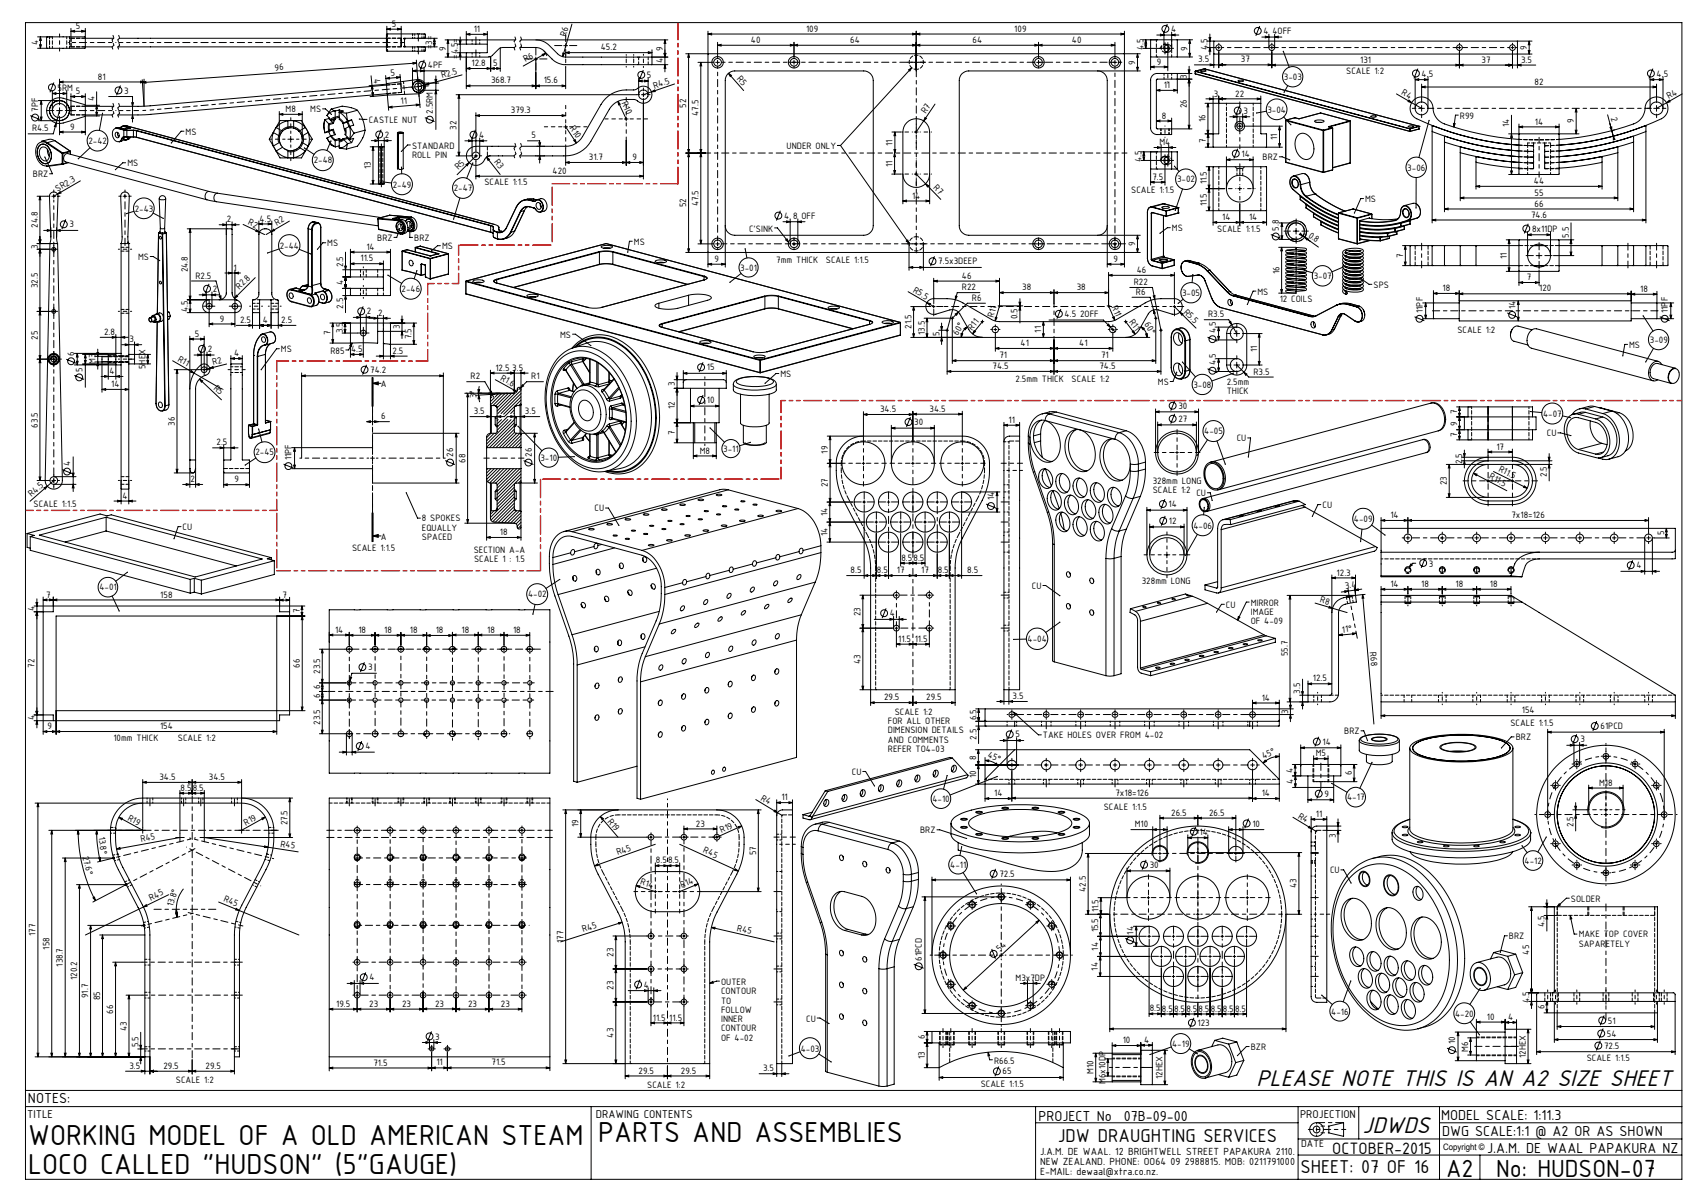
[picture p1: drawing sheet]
<svg xmlns="http://www.w3.org/2000/svg" width="594mm" height="420mm" viewBox="0 0 594 420" stroke-linecap="round" stroke-linejoin="round" font-family="sans-serif">
<defs><g id="words">
<g font-size="10.9">
<text x="9.8" y="399.6">WORKING MODEL OF A OLD AMERICAN STEAM</text>
<text x="208.7" y="398.4">PARTS AND ASSEMBLIES</text>
<text x="9.8" y="409.4">LOCO CALLED &quot;HUDSON&quot; (5&quot;GAUGE)</text>
</g>
<g font-size="9.3">
<text x="504.7" y="410.4">A2</text>
<text x="522.1" y="410.5">No: HUDSON-07</text>
</g>
<g font-size="8.8">
<text x="438.5" y="378.9">PLEASE NOTE THIS IS AN A2 SIZE SHEET</text>
<text x="475.6" y="395.2">JDWDS</text>
</g>
<g font-size="7">
<text x="369.2" y="398.3">JDW DRAUGHTING SERVICES</text>
<text x="453.9" y="409.1">SHEET: 07 OF 16</text>
</g>
<text font-size="6.2" x="465" y="402.4">OCTOBER-2015</text>
<g font-size="5.4">
<text x="9.8" y="384.8">NOTES:</text>
<text x="362.4" y="391">PROJECT No</text>
<text x="392.2" y="391">07B-09-00</text>
<text x="503" y="390.7">MODEL SCALE: 1:11.3</text>
<text x="503.3" y="396.3">DWG SCALE:1:1 @ A2 OR AS SHOWN</text>
<text x="519" y="402.1">J.A.M. DE WAAL PAPAKURA NZ</text>
</g>
<g font-size="4.3">
<text x="9.4" y="389.8">TITLE</text>
<text x="207.9" y="389.9">DRAWING CONTENTS</text>
<text x="453.7" y="390.1">PROJECTION</text>
</g>
<g font-size="3.9">
<text x="454.1" y="400.3">DATE</text>
<text x="363" y="402.9">J.A.M. DE WAAL. 12 BRIGHTWELL STREET PAPAKURA 2110.</text>
<text x="363" y="406.4">NEW ZEALAND. PHONE: OO64 09 2988815. MOB: 0211791000</text>
<text x="363" y="409.9">E-MAIL: dewaal@xtra.co.nz.</text>
</g>
<g font-size="3.5">
<text x="26.5" y="10.1">5</text>
<text x="136.7" y="9.3">5</text>
<text x="165.3" y="11.1">11</text>
<text x="281.3" y="11.1">109</text>
<text x="354" y="11.1">109</text>
<text x="408.7" y="11.2">4</text>
<text x="441" y="11.9">4 4OFF</text>
<text x="13.3" y="15.7" transform="rotate(-90 13.3 15.7)">4</text>
<text x="150.8" y="17.2" transform="rotate(-90 150.8 17.2)">=3=</text>
<text x="155.5" y="17.7" transform="rotate(-90 155.5 17.7)">9</text>
<text x="197.6" y="12.8" transform="rotate(-75 197.6 12.8)">R6</text>
<text x="209.7" y="17.5">45.2</text>
<text x="231.3" y="17.7" transform="rotate(-90 231.3 17.7)">9</text>
<text x="262.1" y="15">40</text>
<text x="296.8" y="15">64</text>
<text x="339.4" y="15">64</text>
<text x="374.1" y="15">40</text>
<text x="399.1" y="17.4" transform="rotate(-90 399.1 17.4)">4.5</text>
<text x="414.4" y="17.6" transform="rotate(-90 414.4 17.6)">9</text>
<text x="421.5" y="17.5" transform="rotate(-90 421.5 17.5)">4.5</text>
<text x="532.9" y="17.4" transform="rotate(-90 532.9 17.4)">9</text>
<text x="149.4" y="23.7">4PF</text>
<text x="159.8" y="20.5" transform="rotate(-90 159.8 20.5)">=4.5=</text>
<text x="164.5" y="23.1">12.8</text>
<text x="172.2" y="23.1">5</text>
<text x="183.4" y="21.7" transform="rotate(-29 183.4 21.7)">R6</text>
<text x="231.3" y="22.1" transform="rotate(-90 231.3 22.1)">4</text>
<text x="396.2" y="22.5" transform="rotate(-90 396.2 22.5)">9</text>
<text x="403.8" y="22.5">9</text>
<text x="418.2" y="21.8">3.5</text>
<text x="433.1" y="21.8">37</text>
<text x="474.7" y="21.9">131</text>
<text x="517" y="21.9">37</text>
<text x="530.8" y="21.9">3.5</text>
<text x="34.2" y="27.8">81</text>
<text x="95.9" y="24.7" transform="rotate(-4 95.9 24.7)">96</text>
<text x="130.5" y="27.7" transform="rotate(85 130.5 27.7)">4</text>
<text x="136.3" y="26.4" transform="rotate(-5 136.3 26.4)">5</text>
<text x="154.3" y="27.2" transform="rotate(-15 154.3 27.2)">R2.5</text>
<text x="171.4" y="29.1">368.7</text>
<text x="189.7" y="29.1">15.6</text>
<text x="225.8" y="27.2">5</text>
<text x="257" y="27.5" transform="rotate(49 257 27.5)">R5</text>
<text x="414.2" y="27.4" transform="rotate(-90 414.2 27.4)">3</text>
<text x="448.1" y="27.9">3-03</text>
<text x="469.8" y="25.8">SCALE 1:2</text>
<text x="496.2" y="26.7">4.5</text>
<text x="535.6" y="29.5">82</text>
<text x="578.2" y="26.7">4.5</text>
<text x="20.1" y="31.6">5RM</text>
<text x="26.5" y="32.9">5</text>
<text x="33" y="35.1" transform="rotate(-90 33 35.1)">4</text>
<text x="43.4" y="32.6">3</text>
<text x="228.4" y="30.9" transform="rotate(-19 228.4 30.9)">R4.5</text>
<text x="406.1" y="30.7">11</text>
<text x="423.6" y="33.7">3</text>
<text x="431.1" y="33.7">22</text>
<text x="488.9" y="32.8" transform="rotate(30 488.9 32.8)">R4</text>
<text x="582.4" y="34.5" transform="rotate(-29 582.4 34.5)">R4</text>
<text x="13.4" y="39" transform="rotate(-90 13.4 39)">7PF</text>
<text x="99.7" y="39.1">M8</text>
<text x="108.3" y="39.2">MS</text>
<text x="139.9" y="36.3" transform="rotate(-5 139.9 36.3)">11</text>
<text x="151.1" y="39.7" transform="rotate(-90 151.1 39.7)">2.5RM</text>
<text x="178.3" y="39.5">379.3</text>
<text x="216.9" y="36" transform="rotate(65 216.9 36)">R10</text>
<text x="239.5" y="37.6" transform="rotate(-90 239.5 37.6)">52</text>
<text x="243.8" y="40.4" transform="rotate(-90 243.8 40.4)">47.5</text>
<text x="323.1" y="39.8" transform="rotate(-56 323.1 39.8)">R7</text>
<text x="405.5" y="41.4">8</text>
<text x="414.2" y="37.8" transform="rotate(-90 414.2 37.8)">26</text>
<text x="433.9" y="39.7">3</text>
<text x="442.3" y="39.3">3-04</text>
<text x="509.5" y="41.4">R99</text>
<text x="562.2" y="41.1" transform="rotate(75 562.2 41.1)">2</text>
<text x="11.2" y="45.9">R4.5</text>
<text x="24.5" y="45.2">9</text>
<text x="64.8" y="47">MS</text>
<text x="128.7" y="42.8">CASTLE NUT</text>
<text x="159.4" y="45.3" transform="rotate(-90 159.4 45.3)">32</text>
<text x="198.7" y="44.7" transform="rotate(56 198.7 44.7)">R10</text>
<text x="420.8" y="42.7" transform="rotate(-90 420.8 42.7)">16</text>
<text x="526.7" y="44.5" transform="rotate(-90 526.7 44.5)">14</text>
<text x="535.7" y="43.4">14</text>
<text x="549.3" y="43" transform="rotate(-90 549.3 43)">9</text>
<text x="30.8" y="50.2">2-42</text>
<text x="134.3" y="48">2</text>
<text x="143.8" y="51.8">STANDARD</text>
<text x="167.2" y="48.1">4</text>
<text x="185.4" y="48.3">5</text>
<text x="274.5" y="52">UNDER ONLY</text>
<text x="311.5" y="50.8" transform="rotate(-90 311.5 50.8)">11</text>
<text x="404.7" y="50.6">M4</text>
<text x="420.8" y="49.8" transform="rotate(-90 420.8 49.8)">7</text>
<text x="445.8" y="48.8" transform="rotate(-90 445.8 48.8)">11</text>
<text x="44.5" y="58">MS</text>
<text x="109.5" y="57">2-48</text>
<text x="129.4" y="59" transform="rotate(-90 129.4 59)">13</text>
<text x="143.8" y="55.1">ROLL PIN</text>
<text x="160" y="59.5" transform="rotate(-45 160 59.5)">R5</text>
<text x="172.3" y="56.6" transform="rotate(52 172.3 56.6)">R3</text>
<text x="205.5" y="55.9">31.7</text>
<text x="220.8" y="55.9">9</text>
<text x="311.4" y="58.2" transform="rotate(-90 311.4 58.2)">11</text>
<text x="398.4" y="56.5" transform="rotate(-90 398.4 56.5)">4.5</text>
<text x="433.3" y="54.7">14</text>
<text x="440.6" y="55.9">BRZ</text>
<text x="491.2" y="59.5">3-06</text>
<text x="11.5" y="61.8">BRZ</text>
<text x="137.1" y="65.4">2-49</text>
<text x="169.1" y="64.7">SCALE 1:1.5</text>
<text x="192.9" y="60.6">420</text>
<text x="325.6" y="65.6" transform="rotate(46 325.6 65.6)">R7</text>
<text x="402.2" y="62.7">7.5</text>
<text x="410.8" y="63.7">3-02</text>
<text x="421.2" y="64.2" transform="rotate(-90 421.2 64.2)">11.5</text>
<text x="535.3" y="64.2">44</text>
<text x="20.1" y="66.9" transform="rotate(-30 20.1 66.9)">SR2.3</text>
<text x="158.4" y="66.7">2-47</text>
<text x="318.3" y="69.3">14</text>
<text x="394.8" y="67.3">SCALE 1:1.5</text>
<text x="421.2" y="71.9" transform="rotate(-90 421.2 71.9)">11.5</text>
<text x="476.5" y="70.5">MS</text>
<text x="535.6" y="68.2">55</text>
<text x="47" y="73.8">2-43</text>
<text x="79.2" y="77.6">2</text>
<text x="90.6" y="77.3">4.5</text>
<text x="239.5" y="72.3" transform="rotate(-90 239.5 72.3)">52</text>
<text x="243.8" y="72" transform="rotate(-90 243.8 72)">47.5</text>
<text x="273.6" y="76.3">4 8 OFF</text>
<text x="426.6" y="76.8">14</text>
<text x="435.9" y="76.8">14</text>
<text x="534.3" y="75.9">74.6</text>
<text x="535.6" y="72.1">66</text>
<text x="13.2" y="79.5" transform="rotate(-90 13.2 79.5)">24.8</text>
<text x="24.3" y="79.3">3</text>
<text x="86.4" y="78.3" transform="rotate(25 86.4 78.3)">R2</text>
<text x="96.6" y="78.9" transform="rotate(-30 96.6 78.9)">R2</text>
<text x="261.5" y="80.8">C'SINK</text>
<text x="409" y="80.7">MS</text>
<text x="424.9" y="81.1">SCALE 1:1.5</text>
<text x="446.4" y="80.5" transform="rotate(-90 446.4 80.5)">5.8</text>
<text x="456.4" y="82.5" transform="rotate(36 456.4 82.5)">0.8</text>
<text x="534.7" y="80.8">8x11DP</text>
<text x="547.5" y="82.9" transform="rotate(-90 547.5 82.9)">5.5</text>
<text x="13.2" y="86.7" transform="rotate(-90 13.2 86.7)">3</text>
<text x="97.6" y="86.8">2-44</text>
<text x="114.2" y="85.9">MS</text>
<text x="127.9" y="87.1">14</text>
<text x="131.7" y="84">BRZ</text>
<text x="144.6" y="84">BRZ</text>
<text x="154.3" y="87">MS</text>
<text x="221.2" y="85.4">MS</text>
<text x="396.2" y="85.8" transform="rotate(-90 396.2 85.8)">9</text>
<text x="489.7" y="89.9" transform="rotate(-90 489.7 89.9)">7</text>
<text x="48.2" y="90.7">MS</text>
<text x="65.6" y="95" transform="rotate(-90 65.6 95)">24.8</text>
<text x="81.5" y="94.4">1</text>
<text x="119.8" y="93.1" transform="rotate(-90 119.8 93.1)">2.5</text>
<text x="125.8" y="91.2">11.5</text>
<text x="249.3" y="91.3">9</text>
<text x="258.4" y="94.4">3-01</text>
<text x="270.9" y="91.8">7mm THICK</text>
<text x="288.2" y="91.8">SCALE 1:1.5</text>
<text x="327.5" y="92.2">7.5x3DEEP</text>
<text x="388.7" y="91.3">9</text>
<text x="396.7" y="95.2">46</text>
<text x="446.5" y="95.6" transform="rotate(-90 446.5 95.6)">16</text>
<text x="525.9" y="90.3" transform="rotate(-90 525.9 90.3)">11</text>
<text x="13.2" y="100.5" transform="rotate(-90 13.2 100.5)">32.5</text>
<text x="68.2" y="97.2">R2.5</text>
<text x="74.2" y="101.8">2</text>
<text x="83.6" y="101.2" transform="rotate(-45 83.6 101.2)">R2.8</text>
<text x="119.8" y="99.5" transform="rotate(-90 119.8 99.5)">4</text>
<text x="140.2" y="101.8">2-46</text>
<text x="318.5" y="101.8" transform="rotate(30 318.5 101.8)">R5.5</text>
<text x="335.7" y="97.2">46</text>
<text x="335.7" y="101.3">R22</text>
<text x="356.8" y="101.3">38</text>
<text x="375.8" y="101.3">38</text>
<text x="395.7" y="99.4">R22</text>
<text x="458.5" y="97.4">3-07</text>
<text x="479.4" y="100.4">SPS</text>
<text x="503.4" y="101.5">18</text>
<text x="532.9" y="97.7">7</text>
<text x="537.2" y="101.7">120</text>
<text x="572.4" y="101.8">18</text>
<text x="119.8" y="107.7" transform="rotate(-90 119.8 107.7)">2.5</text>
<text x="339.2" y="105">R6</text>
<text x="387.9" y="107" transform="rotate(67 387.9 107)">R11</text>
<text x="396.5" y="102.9">R6</text>
<text x="412.5" y="103.3">3-05</text>
<text x="438.9" y="102.7">MS</text>
<text x="446.6" y="105.3">12 COILS</text>
<text x="528.9" y="107.9" transform="rotate(-90 528.9 107.9)">14</text>
<text x="65.6" y="108.8" transform="rotate(-90 65.6 108.8)">4.5</text>
<text x="76.7" y="112.2">9</text>
<text x="83.8" y="112.7">2.5</text>
<text x="91.7" y="112.7">4</text>
<text x="98.2" y="112.7">2.5</text>
<text x="128.1" y="109.7">2</text>
<text x="132" y="110.2">2</text>
<text x="346.8" y="111" transform="rotate(-74 346.8 111)">R11</text>
<text x="355.1" y="111.3" transform="rotate(-90 355.1 111.3)">0.5</text>
<text x="371.5" y="110.6">4.5 2OFF</text>
<text x="394" y="112.3" transform="rotate(53 394 112.3)">R11</text>
<text x="399.3" y="113.2" transform="rotate(60 399.3 113.2)">60°</text>
<text x="413" y="109" transform="rotate(45 413 109)">R5.5</text>
<text x="421.6" y="110.7">R3.5</text>
<text x="496.5" y="109.2" transform="rotate(-90 496.5 109.2)">11PF</text>
<text x="582.1" y="109.2" transform="rotate(-90 582.1 109.2)">11PF</text>
<text x="13.2" y="118.5" transform="rotate(-90 13.2 118.5)">25</text>
<text x="36.3" y="116.9">2.8</text>
<text x="45.2" y="119.4">3</text>
<text x="68" y="117.5">5</text>
<text x="115.3" y="117" transform="rotate(-90 115.3 117)">7</text>
<text x="119.6" y="116.3" transform="rotate(-90 119.6 116.3)">3.5</text>
<text x="139.5" y="114.9" transform="rotate(-90 139.5 114.9)">3</text>
<text x="143.6" y="118.3" transform="rotate(-90 143.6 118.3)">7.5</text>
<text x="195.5" y="117.8">MS</text>
<text x="318.1" y="114.8" transform="rotate(-90 318.1 114.8)">21.5</text>
<text x="322.7" y="116.8" transform="rotate(-90 322.7 116.8)">13.5</text>
<text x="327.8" y="117.2" transform="rotate(-90 327.8 117.2)">5</text>
<text x="334.3" y="117.1" transform="rotate(-60 334.3 117.1)">60°</text>
<text x="339.3" y="115.4" transform="rotate(-51 339.3 115.4)">R11</text>
<text x="363.3" y="116" transform="rotate(-90 363.3 116)">11</text>
<text x="424.3" y="116.3" transform="rotate(-90 424.3 116.3)">4.5</text>
<text x="508.6" y="116.3">SCALE 1:2</text>
<text x="575.8" y="119.6">3-09</text>
<text x="25.9" y="124" transform="rotate(-90 25.9 124)">6</text>
<text x="61.8" y="125.8" transform="rotate(30 61.8 125.8)">R11</text>
<text x="72.5" y="122.8">2</text>
<text x="81.7" y="124.2">4</text>
<text x="98" y="122.8">MS</text>
<text x="115.3" y="123.3">R85</text>
<text x="122.5" y="122.8">4.5</text>
<text x="137" y="123.4">2.5</text>
<text x="348.8" y="125">71</text>
<text x="356.2" y="120.7">41</text>
<text x="376.7" y="120.7">41</text>
<text x="384.3" y="125">71</text>
<text x="438.7" y="123" transform="rotate(-90 438.7 123)">11</text>
<text x="568.6" y="121.3">MS</text>
<text x="28.8" y="129.7" transform="rotate(-90 28.8 129.7)">5</text>
<text x="33.3" y="127.1" transform="rotate(-90 33.3 127.1)">M3</text>
<text x="38.2" y="130.5">4</text>
<text x="50.8" y="128.8" transform="rotate(-90 50.8 128.8)">5HEX</text>
<text x="74.4" y="127.5" transform="rotate(-14 74.4 127.5)">R2</text>
<text x="129.2" y="130.1">74.2</text>
<text x="172.9" y="129.3">12.5 3.5</text>
<text x="246.7" y="129.2">15</text>
<text x="272.4" y="131.5">MS</text>
<text x="346.4" y="128.7">74.5</text>
<text x="383.7" y="128.7">74.5</text>
<text x="424.3" y="127.3" transform="rotate(-90 424.3 127.3)">4.5</text>
<text x="437.4" y="130.7">R3.5</text>
<text x="38.8" y="135">14</text>
<text x="74.4" y="135.6" transform="rotate(43 74.4 135.6)">R5</text>
<text x="132.9" y="135.1">A</text>
<text x="164.3" y="132.3">R2</text>
<text x="174.5" y="132.4" transform="rotate(29 174.5 132.4)">R1.6</text>
<text x="185.4" y="132.3">R1</text>
<text x="235.5" y="134.7" transform="rotate(-90 235.5 134.7)">3</text>
<text x="354.4" y="133.3">2.5mm THICK</text>
<text x="374" y="133.3">SCALE 1:2</text>
<text x="404.1" y="134.3">MS</text>
<text x="416.5" y="135.2">3-08</text>
<text x="428.2" y="134.2">2.5mm</text>
<text x="428.2" y="137.5">THICK</text>
<text x="166.3" y="139" transform="rotate(-91 166.3 139)">3°</text>
<text x="235.5" y="142.8" transform="rotate(-90 235.5 142.8)">12</text>
<text x="246.7" y="140.6">10</text>
<text x="307.2" y="143.8">34.5</text>
<text x="324.4" y="143.7">34.5</text>
<text x="411.3" y="142.6">30</text>
<text x="13.1" y="149.1" transform="rotate(-90 13.1 149.1)">63.5</text>
<text x="61" y="148.5" transform="rotate(-90 61 148.5)">36</text>
<text x="133" y="146.3">6</text>
<text x="165.4" y="144.5">3.5</text>
<text x="183.2" y="144.5">3.5</text>
<text x="319.1" y="148.3">30</text>
<text x="352" y="147.5">11</text>
<text x="411.3" y="147.2">27</text>
<text x="508.6" y="148.5" transform="rotate(-90 508.6 148.5)">9</text>
<text x="508.6" y="144.5" transform="rotate(-90 508.6 144.5)">7</text>
<text x="538.5" y="145.4">4-07</text>
<text x="75.6" y="155.4">2.5</text>
<text x="235.5" y="151.7" transform="rotate(-90 235.5 151.7)">7</text>
<text x="420.3" y="151.5">4-05</text>
<text x="431.6" y="154">CU</text>
<text x="508.6" y="152.5" transform="rotate(-90 508.6 152.5)">7</text>
<text x="539.8" y="152.2">CU</text>
<text x="89.1" y="158.9">2-45</text>
<text x="101.8" y="160.6" transform="rotate(-90 101.8 160.6)">11PF</text>
<text x="158.2" y="159.4" transform="rotate(-90 158.2 159.4)">26</text>
<text x="162.4" y="161.4" transform="rotate(-90 162.4 161.4)">68</text>
<text x="185.6" y="159.4" transform="rotate(-90 185.6 159.4)">26</text>
<text x="188.6" y="160.8">3-10</text>
<text x="244.2" y="158.2">M8</text>
<text x="252.4" y="157.6">3-11</text>
<text x="288.9" y="158.2" transform="rotate(-90 288.9 158.2)">19</text>
<text x="522.3" y="156.8">17</text>
<text x="24.5" y="162.5" transform="rotate(-90 24.5 162.5)">4</text>
<text x="510.3" y="162" transform="rotate(-90 510.3 162)">2.5</text>
<text x="519.5" y="166.9" transform="rotate(28 519.5 166.9)">R11.5</text>
<text x="522.8" y="164.3" transform="rotate(26 522.8 164.3)">R11.5</text>
<text x="539.9" y="166.4" transform="rotate(-90 539.9 166.4)">2.5</text>
<text x="11" y="173.4" transform="rotate(-41 11 173.4)">R4.5</text>
<text x="42.7" y="174">4</text>
<text x="66.5" y="168.2">2</text>
<text x="81.8" y="168.2">9</text>
<text x="288.9" y="169.9" transform="rotate(-90 288.9 169.9)">27</text>
<text x="402.3" y="168.9">328mm LONG</text>
<text x="402.3" y="172.1">SCALE 1:2</text>
<text x="417.6" y="173.1">CU</text>
<text x="505" y="169.3" transform="rotate(-90 505 169.3)">23</text>
<text x="11.7" y="177">SCALE 1:1.5</text>
<text x="207.5" y="178.4">CU</text>
<text x="347" y="174.5" transform="rotate(-90 347 174.5)">14</text>
<text x="407.8" y="176.9">14</text>
<text x="461.6" y="177.2">CU</text>
<text x="63.7" y="184.9">CU</text>
<text x="147.3" y="181.9">8 SPOKES</text>
<text x="147.3" y="185.2">EQUALLY</text>
<text x="288.8" y="180.1" transform="rotate(-90 288.8 180.1)">14</text>
<text x="408" y="182.8">12</text>
<text x="416.5" y="184.4">4-06</text>
<text x="472.5" y="182.1">4-09</text>
<text x="485.2" y="180.7">14</text>
<text x="527.5" y="180.7">7x18=126</text>
<text x="132.9" y="188.5">A</text>
<text x="147.3" y="188.4">SPACED</text>
<text x="174.5" y="186.7">18</text>
<text x="288.8" y="187.1" transform="rotate(-90 288.8 187.1)">14</text>
<text x="580.8" y="186.7" transform="rotate(-90 580.8 186.7)">5</text>
<text x="122.9" y="192.2">SCALE 1:1.5</text>
<text x="165.4" y="192.9">SECTION A-A</text>
<text x="165.5" y="196.1">SCALE 1 : 1.5</text>
<text x="314.6" y="195.6">8.5</text>
<text x="318.8" y="195.6">8.5</text>
<text x="498.7" y="197.7">3</text>
<text x="296.9" y="200">8.5</text>
<text x="306.1" y="200">8.5</text>
<text x="313" y="200">17</text>
<text x="321.5" y="200">17</text>
<text x="327.3" y="200">8.5</text>
<text x="337.6" y="200">8.5</text>
<text x="398.5" y="203.7">328mm LONG</text>
<text x="466.5" y="200.8">12.3</text>
<text x="571.1" y="198.3">4</text>
<text x="16.1" y="208.4">7</text>
<text x="34.7" y="205.9">4-01</text>
<text x="56" y="208.4">158</text>
<text x="98.6" y="208.5">7</text>
<text x="184.3" y="208.4">4-02</text>
<text x="360.1" y="205.4">CU</text>
<text x="469.6" y="205.5" transform="rotate(-8 469.6 205.5)">3.4</text>
<text x="485.2" y="204.7">14</text>
<text x="496" y="204.7">18</text>
<text x="508" y="204.7">18</text>
<text x="520" y="204.7">18</text>
<text x="12.1" y="213.3" transform="rotate(-90 12.1 213.3)">4</text>
<text x="104.6" y="213.9" transform="rotate(-90 104.6 213.9)">7</text>
<text x="300.3" y="214.9" transform="rotate(-90 300.3 214.9)">23</text>
<text x="310.6" y="215">4</text>
<text x="427.8" y="212">CU</text>
<text x="436.5" y="211.2">MIRROR</text>
<text x="436.5" y="214.5">IMAGE</text>
<text x="460.5" y="210" transform="rotate(16 460.5 210)">R8</text>
<text x="117" y="220.7">14</text>
<text x="125.1" y="220.8">18</text>
<text x="134.1" y="220.8">18</text>
<text x="143.1" y="220.8">18</text>
<text x="152.1" y="220.9">18</text>
<text x="161.1" y="220.7">18</text>
<text x="170.1" y="220.7">18</text>
<text x="179.1" y="220.8">18</text>
<text x="436.5" y="217.7">OF 4-09</text>
<text x="468.4" y="220.7" transform="rotate(-5 468.4 220.7)">11°</text>
<text x="313.5" y="223.9">11.5</text>
<text x="319.2" y="223.9">11.5</text>
<text x="358.6" y="223.9">4-04</text>
<text x="478.1" y="227.6" transform="rotate(85 478.1 227.6)">R68</text>
<text x="12.1" y="233" transform="rotate(-90 12.1 233)">72</text>
<text x="104.7" y="233" transform="rotate(-90 104.7 233)">66</text>
<text x="128.5" y="233.8">3</text>
<text x="300.3" y="231.5" transform="rotate(-90 300.3 231.5)">43</text>
<text x="449.4" y="229" transform="rotate(-90 449.4 229)">55.7</text>
<text x="111.7" y="235" transform="rotate(-90 111.7 235)">23.5</text>
<text x="458.2" y="237.7">12.5</text>
<text x="111.7" y="243.5" transform="rotate(-90 111.7 243.5)">6</text>
<text x="111.7" y="240.5" transform="rotate(-90 111.7 240.5)">6</text>
<text x="308.5" y="244.3">29.5</text>
<text x="323.3" y="244.3">29.5</text>
<text x="353.4" y="243.9">3.5</text>
<text x="440.4" y="244.4">14</text>
<text x="453.8" y="242.1" transform="rotate(-90 453.8 242.1)">3.5</text>
<text x="12.1" y="251.3" transform="rotate(-90 12.1 251.3)">4</text>
<text x="312.3" y="249.3">SCALE 1:2</text>
<text x="340.7" y="251.3" transform="rotate(-90 340.7 251.3)">6.5</text>
<text x="449.6" y="249" transform="rotate(-90 449.6 249)">3</text>
<text x="531.1" y="248.8">154</text>
<text x="16.6" y="254.4">9</text>
<text x="55.8" y="254.4">154</text>
<text x="111.7" y="252.8" transform="rotate(-90 111.7 252.8)">23.5</text>
<text x="309.9" y="252.6">FOR ALL OTHER</text>
<text x="309.9" y="255.8">DIMENSION DETAILS</text>
<text x="354.4" y="257.3">5</text>
<text x="364" y="257.6">TAKE HOLES OVER FROM 4-02</text>
<text x="469.2" y="256.1">BRZ</text>
<text x="527.1" y="253.4">SCALE 1:1.5</text>
<text x="558.6" y="254.4">61PCD</text>
<text x="39.6" y="258.6">10mm THICK</text>
<text x="62.1" y="258.6">SCALE 1:2</text>
<text x="127.5" y="261.3">4</text>
<text x="309.9" y="259.1">AND COMMENTS</text>
<text x="309.9" y="262.3">REFER TO4-03</text>
<text x="340.7" y="258" transform="rotate(-90 340.7 258)">2.5</text>
<text x="459.2" y="263.8">M5</text>
<text x="461.6" y="259.8">14</text>
<text x="529" y="258.2">BRZ</text>
<text x="551.6" y="258.9">3</text>
<text x="340.7" y="265" transform="rotate(-90 340.7 265)">8</text>
<text x="344.5" y="264.1" transform="rotate(22 344.5 264.1)">45°</text>
<text x="440.9" y="264.6" transform="rotate(-22 440.9 264.6)">45°</text>
<text x="451.2" y="269.6" transform="rotate(-90 451.2 269.6)">4</text>
<text x="55.6" y="272.1">34.5</text>
<text x="63" y="275.9">8.5</text>
<text x="67.3" y="275.9">8.5</text>
<text x="72.9" y="272.1">34.5</text>
<text x="297.3" y="270.3">CU</text>
<text x="340.7" y="271.5" transform="rotate(-90 340.7 271.5)">10</text>
<text x="451.3" y="273.6" transform="rotate(-90 451.3 273.6)">4</text>
<text x="471.8" y="270.4" transform="rotate(-90 471.8 270.4)">6</text>
<text x="558.1" y="274.1">M18</text>
<text x="265.3" y="279" transform="rotate(31 265.3 279)">R4</text>
<text x="272.7" y="279.2">11</text>
<text x="325.4" y="279.8">4-10</text>
<text x="347" y="277.7">14</text>
<text x="389.3" y="277.6">7x18=126</text>
<text x="440.4" y="277.7">14</text>
<text x="462.2" y="277.9">9</text>
<text x="470.1" y="279.2">4-17</text>
<text x="44.3" y="285.9" transform="rotate(29 44.3 285.9)">R19</text>
<text x="100.3" y="288" transform="rotate(-90 100.3 288)">27.5</text>
<text x="211.9" y="286.6" transform="rotate(49 211.9 286.6)">R19</text>
<text x="385.2" y="282.5">SCALE 1:1.5</text>
<text x="408.7" y="284.6">26.5</text>
<text x="422" y="284.6">26.5</text>
<text x="452.8" y="285.2" transform="rotate(31 452.8 285.2)">R4</text>
<text x="459.2" y="285">11</text>
<text x="34.5" y="291.8" transform="rotate(83 34.5 291.8)">13.8°</text>
<text x="49.3" y="293.8" transform="rotate(-10 49.3 293.8)">R45</text>
<text x="85.8" y="288.1" transform="rotate(-29 85.8 288.1)">R19</text>
<text x="201.9" y="288.6" transform="rotate(-90 201.9 288.6)">19</text>
<text x="242.9" y="288.3">23</text>
<text x="251.9" y="290.6" transform="rotate(-24 251.9 290.6)">R19</text>
<text x="321.1" y="290.6">BRZ</text>
<text x="396" y="288.6">M10</text>
<text x="418.6" y="291.2">14</text>
<text x="437.1" y="288.3">10</text>
<text x="466.2" y="292.5" transform="rotate(-90 466.2 292.5)">3</text>
<text x="549.1" y="288.5" transform="rotate(-90 549.1 288.5)">2.5</text>
<text x="28.8" y="298.8" transform="rotate(76 28.8 298.8)">27.6°</text>
<text x="97.8" y="295.4" transform="rotate(9 97.8 295.4)">R45</text>
<text x="215.6" y="298.4" transform="rotate(-20 215.6 298.4)">R45</text>
<text x="245.2" y="297.3" transform="rotate(25 245.2 297.3)">R45</text>
<text x="263.9" y="298.3" transform="rotate(-90 263.9 298.3)">57</text>
<text x="228.9" y="301.2">8.5</text>
<text x="233.2" y="301.2">8.5</text>
<text x="331.6" y="302.8">4-11</text>
<text x="348.8" y="305.9">72.5</text>
<text x="401.3" y="302.7">30</text>
<text x="464.2" y="304.7">CU</text>
<text x="532.1" y="301.3">4-12</text>
<text x="223.4" y="308.5" transform="rotate(17 223.4 308.5)">R14</text>
<text x="238" y="309.8" transform="rotate(-23 238 309.8)">R14</text>
<text x="379" y="311.1" transform="rotate(-90 379 311.1)">42.5</text>
<text x="452.5" y="309.8" transform="rotate(-90 452.5 309.8)">43</text>
<text x="52.6" y="314.2" transform="rotate(-26 52.6 314.2)">R45</text>
<text x="60.4" y="316.6" transform="rotate(-73 60.4 316.6)">13.8°</text>
<text x="77.9" y="314.4" transform="rotate(22 77.9 314.4)">R45</text>
<text x="548.3" y="314.5">SOLDER</text>
<text x="383.4" y="318.3" transform="rotate(-90 383.4 318.3)">11.5</text>
<text x="539.1" y="323.4" transform="rotate(-90 539.1 323.4)">4.5</text>
<text x="12.4" y="326.5" transform="rotate(-90 12.4 326.5)">177</text>
<text x="196.6" y="328.9" transform="rotate(-90 196.6 328.9)">177</text>
<text x="203.5" y="325.2" transform="rotate(-18 203.5 325.2)">R45</text>
<text x="257.1" y="324.7" transform="rotate(13 257.1 324.7)">R45</text>
<text x="383.3" y="325.2" transform="rotate(-90 383.3 325.2)">15.5</text>
<text x="395.5" y="326" transform="rotate(-90 395.5 326)">14</text>
<text x="526.6" y="327.6">BRZ</text>
<text x="551" y="327">MAKE TOP COVER</text>
<text x="17.3" y="331.3" transform="rotate(-90 17.3 331.3)">158</text>
<text x="214.1" y="333.8" transform="rotate(-90 214.1 333.8)">23</text>
<text x="321.8" y="335.1" transform="rotate(-90 321.8 335.1)">61PCD</text>
<text x="349" y="332.2" transform="rotate(-43 349 332.2)">54</text>
<text x="383.3" y="331.6" transform="rotate(-90 383.3 331.6)">14</text>
<text x="533.7" y="333" transform="rotate(-90 533.7 333)">45</text>
<text x="551" y="330.3">SAPARETELY</text>
<text x="22" y="337.2" transform="rotate(-90 22 337.2)">138.7</text>
<text x="26.9" y="341.9" transform="rotate(-90 26.9 341.9)">120.2</text>
<text x="128.9" y="342">4</text>
<text x="383.2" y="338.6" transform="rotate(-90 383.2 338.6)">14</text>
<text x="214.1" y="345.3" transform="rotate(-90 214.1 345.3)">23</text>
<text x="224.7" y="344.5">4</text>
<text x="251.7" y="343.6">OUTER</text>
<text x="251.7" y="346.8">CONTOUR</text>
<text x="354.4" y="342.2">M3x7DP</text>
<text x="30.8" y="348.2" transform="rotate(-90 30.8 348.2)">91.7</text>
<text x="35" y="349" transform="rotate(-90 35 349)">85</text>
<text x="39.5" y="353.7" transform="rotate(-90 39.5 353.7)">66</text>
<text x="117.3" y="351.2">19.5</text>
<text x="128.8" y="351.2">23</text>
<text x="140.3" y="351.2">23</text>
<text x="151.8" y="351.1">23</text>
<text x="163.3" y="351.2">23</text>
<text x="174.8" y="351.2">23</text>
<text x="251.7" y="350.1">TO</text>
<text x="251.7" y="353.3">FOLLOW</text>
<text x="401.3" y="352.8">8.5</text>
<text x="405.5" y="352.9">8.5</text>
<text x="409.8" y="352.9">8.5</text>
<text x="414" y="352.9">8.5</text>
<text x="418.3" y="352.9">8.5</text>
<text x="422.5" y="352.9">8.5</text>
<text x="426.8" y="352.9">8.5</text>
<text x="431" y="352.9">8.5</text>
<text x="464.6" y="354">4-16</text>
<text x="533.7" y="349.8" transform="rotate(-90 533.7 349.8)">4.5</text>
<text x="539.1" y="352.1" transform="rotate(-90 539.1 352.1)">6</text>
<text x="44.2" y="359.6" transform="rotate(-90 44.2 359.6)">43</text>
<text x="227.8" y="356">11.5</text>
<text x="233.6" y="356">11.5</text>
<text x="251.7" y="356.6">INNER</text>
<text x="251.7" y="359.8">CONTOUR</text>
<text x="281.4" y="356.4">CU</text>
<text x="418" y="357.9">123</text>
<text x="507.8" y="354.7">4-20</text>
<text x="518.9" y="355.7">10</text>
<text x="526.4" y="355.8">4</text>
<text x="561.2" y="357.1">51</text>
<text x="48.3" y="365.3" transform="rotate(-90 48.3 365.3)">5.5</text>
<text x="151.9" y="362.6">3</text>
<text x="214.1" y="361.9" transform="rotate(-90 214.1 361.9)">43</text>
<text x="251.7" y="363.1">OF 4-02</text>
<text x="322.8" y="362.6" transform="rotate(-90 322.8 362.6)">6</text>
<text x="391.8" y="363.9">10</text>
<text x="399.3" y="363.8">4</text>
<text x="409.1" y="365.3">4-19</text>
<text x="507.9" y="364.3" transform="rotate(-90 507.9 364.3)">10</text>
<text x="559.8" y="365.8">72.5</text>
<text x="560.8" y="361.6">54</text>
<text x="130.3" y="371.7">71.5</text>
<text x="152.3" y="371.7">11</text>
<text x="171.6" y="371.7">71.5</text>
<text x="279.5" y="366.9">4-03</text>
<text x="322.8" y="369.5" transform="rotate(-90 322.8 369.5)">13</text>
<text x="346.9" y="371">R66.5</text>
<text x="436.5" y="366.4">BZR</text>
<text x="512.4" y="366.8" transform="rotate(-90 512.4 366.8)">M6</text>
<text x="532.5" y="369.1" transform="rotate(-90 532.5 369.1)">12HEX</text>
<text x="553.8" y="370.3">SCALE 1:1.5</text>
<text x="45.2" y="372.9">3.5</text>
<text x="57" y="372.9">29.5</text>
<text x="61.4" y="377.6">SCALE 1:2</text>
<text x="71.8" y="372.9">29.5</text>
<text x="222.9" y="374.5">29.5</text>
<text x="237.6" y="374.5">29.5</text>
<text x="266.3" y="373.7">3.5</text>
<text x="349.9" y="374.8">65</text>
<text x="381.6" y="374.7" transform="rotate(-90 381.6 374.7)">M10</text>
<text x="405.7" y="376.4" transform="rotate(-90 405.7 376.4)">12HEX</text>
<text x="225.9" y="379.6">SCALE 1:2</text>
<text x="342.3" y="379">SCALE 1:1.5</text>
<text x="385.8" y="378.1" transform="rotate(-90 385.8 378.1)">M6x10DP</text>
</g>
<text font-size="3.1" x="503.6" y="401.1">Copyright ©</text>
</g></defs>
<g fill="none" stroke="#000" stroke-width=".35">
<path d="M8.9 7.9h578.1v403.5h-578.1zM13.1 16.8h3.4M13.1 12.9h5.2M13.8 15.6h.6l-.3 1.2zM14.1 12.9l.3 1.2h-.6zM14.1 12.9v3.9M16.4 12.9l-.1 3.8 .2 .1M16.5 12.9h13.1l.2 3.8-13.3 .1M24.8 10.9l1.2-.3v.6zM24.8 9.9v3.5M24.8 10.9h5M28.5 10.6l1.3 .3-1.3 .3z"/>
<path d="M29.8 16.4h9.4M29.8 13.4h9.9M29.8 9.9v3.1M41.2 16.4h93.7M41.7 13.4h93.2M135 10.2l1.3-.3v.6zM135 9.2v4.2M135 10.2h5M138.7 9.9l1.3 .3-1.3 .3zM140 9.2v4.2M140.8 16.1l.1 .3h11.7M141.2 16.1l.2 .3"/>
<path d="M141.2 13.6h.1M141.2 16.1h.1M141.2 13.6v2.5M141.4 13.4l-.2 .2M145.7 13.4h2.6l.2-1.4-.2-.2-13.4 .2v5.8l13.6-.1-.2-1.3h-2.6M151.3 15.1h.6l-.3 1.3zM151.6 13.4v3M151.6 13.4l.3 1.2h-.6zM152.6 13.4h-11.7l-.1 .2M155.3 19.9h7.6M156 18.6h.6l-.3 1.3zM156.3 13.9l.3 1.3h-.6z"/>
<path d="M156.3 13.9v6M159.6 15.4h3.3M159.6 18.4h3.3M160.3 14.2h.6l-.3 1.2zM160.6 18.4l.3 1.3h-.6zM160.6 12.9v8M162.7 12l1.3-.3v.6zM162.7 11v3.1M162.7 19.8v11.2M162.7 12h7.4M162.8 13.9l.1 1.5M162.9 18.4v1.5"/>
<path d="M162.9 15.4l7.2 .1-.1 2.9h-7.1M168.8 11.7l1.3 .3-1.3 .3zM170.1 11v4.5M171.2 19.9v5M174.6 16.6v8.3M179.5 16.6l-4.7 .1-.7 .3-2.4 2.5-.9 .4h-7.9M179.9 13.9h-24.6M181.5 16.6h5.5a4.1 4.1 0 0 1 2.8 1.2l2.9 2.8a7.6 7.6 0 0 0 6.5 2h28.2M181.9 13.9h5.1a6.5 6.5 0 0 1 4.7 2l2.9 2.9a5.2 5.2 0 0 0 4.6 1.1h28.2M187 19.9v11.1M187 13.9h46.1M189.2 19l1.3-.4-1 .9z"/>
<path d="M189.8 17.8l1.1 1.7M190.5 18.6l-7.9 4.5M196.4 18.5l.6 .1-.6 1.2zM196.7 15.9h1.4M197.4 18.4l1.2-.4v.7zM197.4 18.4h30.1M197.4 15.3v1.3M199.6 8.4l-3.2 11.4M226.3 18l1.2 .4-1.2 .3zM227.4 19.9h5.7M227.4 19.9l.1 .2M227.5 17.4l-.1 5.2"/>
<path d="M231.8 18.6h.6l-.3 1.3zM232.1 13.9l.3 1.3h-.6zM232.1 13.9v11.2M239.3 18.8h158.7M240.3 18.8l.3 1.2h-.6zM240.3 18.8v69.3M247.1 11.9l1.3-.3v.6zM247.1 10.9v82.3M247.1 11.9h145.3M247.2 18.8l-.1 .1M250.4 15.8l1.3-.3v.6zM250.4 14.8v4.9"/>
<path d="M250.4 15.8h138.7M275.8 15.5l1.3 .3-1.3 .3zM277.1 14.8v4.9M277.1 15.8l1.2-.3v.6zM318.5 15.5l1.3 .3-1.3 .3zM318.5 11.6l1.3 .3-1.3 .3zM319.8 15.8l1.2-.3v.6zM319.8 11.9l1.2-.3v.6zM319.8 10.9v13.6M361.2 15.5l1.2 .3-1.2 .3zM362.4 15.8l1.3-.3v.6zM362.4 14.8v4.9"/>
<path d="M387.8 15.5l1.3 .3-1.3 .3zM389.1 14.8v4.9M391.2 11.6l1.2 .3-1.2 .3zM392.3 18.8l.1 .1M392.4 10.9v82.3M397 18.8v5.9M397 18.8l.3 1.2h-.6zM398.9 16.9h6.7M398.9 13.9h17.3M399.6 15.6h.6l-.3 1.3zM399.9 13.9v3M399.9 13.9l.3 1.2h-.6z"/>
<path d="M401.6 19.8l14.6 .1M403.7 12.2h7.7M403.9 13.9h-2.3v10.5M405 11.9l1.2 .3-1.2 .3zM405.9 16.9h2.3M406.2 11.2v5.7M406.6 16.2v1.4M407.1 15.6a1.34 1.34 0 0 1 .8 1.3 1.34 1.34 0 0 1-.8 1.2M407.3 15.6a1.49 1.49 0 0 1 0 2.6M407.4 8.4l-1.4 3.4M407.6 16.2v1.4M407.6 18.9v5.5"/>
<path d="M408.9 12.2l1.2-.3v.6zM408.9 11.2v5.7M410.8 13.9v6M414.9 18.6h.6l-.3 1.3zM415.2 13.9v6M415.2 13.9l.3 1.2h-.6zM421.3 16.6h2.6M421.3 14.3h113.4M422 13.1h.6l-.4 1.2zM422.2 11.9v7.2M422.2 16.6l.4 1.3h-.6zM423.6 18.8l111.1 .1"/>
<path d="M423.7 14.3l-.1 9.3M424.9 16.6h.9M425.3 18.1v5.5M425.3 16.1v1M439.6 9.1l-1.3 3.4M440.4 12.9h7M441.6 12.6l1.2 .3-1.2 .3zM442.8 11.9v4.7M443.4 16.6h1M443.9 18.1v5.6M443.9 16.1v1M444.9 12.9l1.2-.3v.6z"/>
<path d="M444.9 11.9v4.7M447.9 17.9l2 5.5M508.8 16.6h1.1M509.3 16.1v1M509.3 18.1v5.6M527.4 16.6h1M527.9 16.1v1M527.9 18.1v5.6M529.6 14.3v9.4M529.6 18.8v.1M533.4 17.6h.6l-.3 1.3zM533.7 14.3v4.6"/>
<path d="M533.7 14.3l.3 1.3h-.6zM13.4 35.1h7.4M14.4 35.1l.3 1.3h-.6zM14.4 35.1v7M18.3 32.6l1.2-.3v.6zM18.3 31.6v7M18.3 32.6h5M18.8 28.8l-1.4 3.4M19.8 38.6h2M20.8 38.6l-1.2 4.4M20.8 28.6l1.2-.3v.6zM20.8 27.6v6.5"/>
<path d="M20.8 37.6v2M20.8 28.6h29.5M22 32.3l1.3 .3-1.3 .3zM23.3 31.6v7M24.8 33.7l1.2-.3v.6zM24.8 32.7v4.4M24.8 33.7h5M28.5 33.4l1.3 .3-1.3 .3zM29.8 37.1h9.9M29.8 32.7v14.3M33.4 39.2h.6l-.3 1.2zM33.7 36.7l.3 1.3h-.6z"/>
<path d="M33.7 32v8.4M34.7 36.7h-4.9l-7.8-2.4a4.5 4.5 0 0 0-5.7 4.3 4.5 4.5 0 0 0 5.7 4.3l7.8-2.5h4.9M35.8 39.5l-1.1 6M37.9 33.7h8.3v8.9M42.1 29.8l-1.4 3.4M46 35.8h.6l-.4 1.3zM49 28.3l1.3 .3-1.3 .3zM49.7 28.8l1.2-.4v.6zM50.3 27.6v9.5l-.7-9.3M97.5 39.9l1.2-.3v.6zM97.5 38.9v9.7M97.5 39.9h8"/>
<path d="M104.2 39.6l1.3 .3-1.3 .3zM105.5 38.9v9.7M112.6 38h1l2.1 1.9M115.6 38l1.4 .7M115.6 38l3.8-1 3.2 .6 2.1 .9M115.6 38l-1.5 2.3M117 38.8l-1.6 .3-1.3 1.2M117 38.8v2.5M117 38.7v.1M118.4 38.4v3.2l1.3 1.4M118.4 38.4l-1.4 .3M118.4 38.4l1.4 .4-1.4 .3"/>
<path d="M118.4 39.1l1.6 1.3 1.3 1.8M118.4 39.1l2.5 .4M120.9 39.5l.5 2.7M124.7 38.5a12.6 12.6 0 0 1 2.7 6.9M124.7 38.5l-3.8 1M129.5 26.4l.3 3.4M129.8 32.4l.6-.1-.3 1.3zM129.8 29.8l.4 1.2-.6 .1zM129.8 29.8l.3 3.8M134.6 26.4l.3 3-6.1 .5M134.7 27.4l1.2-.4 .1 .6zM134.9 29.7l-82.5 7.2-10.7 .2"/>
<path d="M134.9 29.2l10.8-1.5a2.5 2.5 0 0 1 2.8 2.3 2.5 2.5 0 0 1-2.4 2.7l-10.9 .5zM135.1 32.7l-83 7.3-10.9 .1M135.2 33.2l-6 .5M135.2 33.2l.4 5.3M135.4 33l-.2 .2M135.6 37.4l1.2-.3v.6zM138.4 26.8l1.3 .1-1.2 .5zM139.6 25.9l.3 3.4M139.7 26.9l-5 .5M144 24.7l1.2-.3v.6zM144 23.7v6.5M144 24.7h11.9"/>
<path d="M144.1 21.8l1.3 .2-1.2 .4zM145.3 36.3l1.2 .2-1.2 .4zM145.3 21l.8 10.2M145.4 22l-95.7 6.8M146 31.5h7.1M146 29h7.1M146.5 36.5l-10.9 .9M146.7 24.4l1.3 .3-1.3 .3zM147 30.1l-2 .2M148 23.7v6.5M148.1 20.9l-1.4 3.4M148.4 29.6l1.1-.7 .2 .6z"/>
<path d="M148.4 29.6l-2.4 .6 .6 7.3M151.8 27.7h.6l-.3 1.3zM152.1 26.5v18.7M152.1 31.5l.3 1.2h-.6zM159.2 33h63M160.2 33l.3 1.3h-.7zM160.2 33v21.4M161.3 26.1l-12.9 3.5M162.7 29.9l1.3-.2v.6zM162.7 23.9l1.3-.3v.6zM162.7 29.9h34.7M162.7 23.9h11.9"/>
<path d="M166.1 39.3v13.1M170 23.6l1.2 .3-1.2 .3zM171.2 23.9l1.3-.3v.6zM173.4 23.6l1.2 .3-1.2 .3zM185.7 29.7l1.3 .2-1.3 .4zM186.3 20.6h1.4M187 29.9l1.2-.2v.6zM196.2 29.7l1.2 .2-1.2 .4zM197.4 23.4v7.6M215.7 35.4l.8 1-.6 .2zM215.7 35.4l2.8 6.1M222.9 28.3l1.2-.3v.6z"/>
<path d="M222.9 27.3v5.7M222.9 28.3h3.3M223.9 33h1.3M224.5 24.4l-1.4 3.5M224.5 32.4v1.3M224.5 35.4v27.1M225 28l1.2 .3-1.2 .3zM226.2 27.3v5.7M227.4 32l1.1-.6 .2 .5zM227.4 32l-2.9 1M227.4 22.6h5.7M232.1 22.6l.3 1.2h-.6z"/>
<path d="M235.4 29.3l-8 2.7M243.6 21.7h4.8M244.6 21.7l.3 1.3h-.6zM244.6 21.7v63.4M249.8 21.7h1.3M250.4 21.1v1.3M254.2 25.6l1.1 .7-.5 .4zM254.2 25.6l5.3 6M276.4 21.7h1.4M277.1 21.1v1.3M317.1 24.4l1.1-.7-.7 1.1zM318.2 23.7l-24.9 27"/>
<path d="M319.1 21.7h1.3M326.3 36.3l-6.5 9.8M361.8 21.7h1.3M362.4 21.1v1.3M383.1 24.7a3.3 3.3 0 0 1 3.3 3.4v65.1M388.4 21.7h1.4M389.1 21.1v1.3M396.7 23.5h.6l-.3 1.2zM398 24.7h-59.9a3.3 3.3 0 0 0-3.3 3.4v50.6a3.3 3.3 0 0 0 3.3 3.4h59.9M401.6 23.3l1.2-.2v.6zM401.6 23.3h6M403.6 31.5l1.2-.3v.6z"/>
<path d="M403.6 31.5h7.3M406.3 23.1l1.3 .2-1.3 .4zM409.6 31.2l1.3 .3-1.3 .3zM410.8 27.6h.1M410.8 25.6l.1 6.9M414.7 24.4h.6l-.3 1.2zM415 23.1v21.9M415 27.6l.3 1.3h-.6zM416 25.6h-12.4l-1.1 .5-.8 1.1-.1 17.7 .4 1.1 .5 .5 1.1 .4h5.3v-5.7M416 27.6h-12.2l-.2 .2v17.1l12.4 .1M416.8 22.6h27.1M417.1 24.9h.1"/>
<path d="M417.1 25.7h.1M417.2 24.8h.1M417.2 24.9l74.9 20M417.2 25.7l74.9 20.1M417.2 24.9l-.1 .8M417.2 24.8l-.1 .1M417.2 24.8v.1M419 24.7l.3-.2a1.14 1.14 0 0 1 1.6 .3l-1.1 .2zM420.3 24h.1M420.3 24l-3.1 .8M420.3 24l74.9 20M420.5 36l19.5 .1"/>
<path d="M420.9 34.5h19.1M421.6 36v15.3M421.6 36l.3 1.3h-.6zM422.1 34.2l1.3 .3-1.3 .3zM422.3 22.3l1.3 .3-1.3 .3zM423.4 33.5l.1 17.8M425.3 22.6l1.3-.3v.6zM425.3 34.5l1.3-.3v.6zM425.3 33.5v13.1l-4.8 .1M425.5 36l-.2 .1M431.7 39.7v4.3M432 28.2l.4-.2a1.21 1.21 0 0 1 1.6 .3l-.2 .1a1.55 1.55 0 0 1-1.8-.2z"/>
<path d="M432.6 36.9l-1.3 3.4M433.7 39.7v4.3M438.8 34.2l1.2 .3-1.2 .3zM440 33.5v13.1l2 .2-.1 4.5M442 38.8l-3.4 .6M442.6 22.3l1.3 .3-1.3 .3zM443.9 22.7l1.2-.3v.6zM443.9 22.7h92.1M449.4 29.9l-1.2 2.3M460.9 39.4h.1M460.9 39.4l-7.4 2M460.9 39.4l10.2 2.8"/>
<path d="M487.4 32.8l5.3 3M491.7 34.9l1 .9-1.3-.4zM492.7 35.8l3.4 2M493.9 27.8l1.2-.3v.6zM493.9 27.8h4.5M493.9 26.8v11M494.8 23.9l-1.3 3.5M495.1 37.8h2M496.1 30.4l1.3-.4v.6zM496.1 29.3v5.3M496.1 30.4h82M496.1 36.8v2"/>
<path d="M497.1 27.5l1.3 .3-1.3 .3zM498.4 26.8v11M508.1 22.4l1.2 .3-1.2 .3zM509.3 22.7l1.3-.3v.6zM526.6 22.4l1.3 .3-1.3 .3zM529.6 22.7l1.3-.3v.6zM550.1 37.8v8.9M550.1 37.8l.3 1.3h-.6zM575.9 27.8l1.2-.3v.6zM575.9 26.8v11M575.9 27.8h4.5M576.9 23.9l-1.4 3.5"/>
<path d="M576.9 30l1.2 .4-1.2 .2zM577.1 37.8h2M578.1 29.3v5.3M578.1 36.8v2M579.1 27.5l1.3 .3-1.3 .3zM580.4 26.8v11M581.6 35.9l1-.9 .3 .5zM581.6 35.9l-3.5 1.9M587.1 32.8l-5.5 3.1M10.5 40.3l3.5 1.4M13.4 42.1h7.4M13.8 50.8a2.24 2.24 0 0 1 3.6 1.3 3.5 3.5 0 0 1-1 5 3.4 3.4 0 0 1-3.4-3.7 3.6 3.6 0 0 1 .8-2.6z"/>
<path d="M14.1 40.8h.6l-.3 1.3zM14.1 51.8a1.65 1.65 0 0 1 1.8-.4 1.65 1.65 0 0 1 1.1 1.5 1.96 1.96 0 0 1 .2 2.1 1.96 1.96 0 0 1-1.9 1.1 3.2 3.2 0 0 1-1.2-4.3zM15.7 54.8l2.6 5.8h-1M16.3 50a2.5 2.5 0 0 0-2.7-.1 2.5 2.5 0 0 0-1.1 2.5 4.6 4.6 0 0 0 3.8 5.5M16.3 50l5.4 3.6M16.5 49.8l-.2 .2M16.5 49.8l5.4 3.6M16.5 52.1l.2 1.4 .5 1.1M19.1 49.1l5.3 3.6M19.1 49.1l-2.6 .7M19.1 49.1l5.4 3.6M19.1 49.1l-1.3-.5-3.3 .7 1.4 .1 .6 .4"/>
<path d="M19.6 43v1.2l-.6-.1zM19.6 43l-1 3.7h-8.8M20.8 46.1l1.2-.3v.6zM20.8 43.1v3.9M20.8 46.1h9M21.7 53.6h.3M21.7 57.1h.3M21.7 57.1l.2 .2M21.7 53.6v3.5M21.7 57.1l-5.4 .8M21.9 53.4l-.2 .2M21.9 53.4l.1 .2"/>
<path d="M21.9 57.3l-5.6 .6M21.9 57.3h.1M22 57.1l-.1 .2M22 53.6v3.5M23.7 56.7l-1.7 .4M23.9 56.7l-2 .6M24.4 52.7l.1 .2M24.4 52.7h.1M24.4 52.7l-2.5 .7M24.5 52.7l.1 .2M24.5 52.9l-2.5 .7M24.5 52.9v.9"/>
<path d="M24.6 52.9h-.1M24.6 52.9v.9M28.5 45.8l1.3 .3-1.3 .3zM29.8 40.1h9.4M31.4 51.6l-4.1 3.8M40.4 46.3a.93 .93 0 0 1 1.2 .6 .93 .93 0 0 1-.7 1.2l-.6-.8zM40.9 44.8a1.64 1.64 0 0 0-1.7 2.2 2.14 2.14 0 0 0 2.7 2.3l.6-.9M40.9 44.8l2.3 .6M41 44.7l-.1 .1M41 44.7l2.3 .6M41.1 46.2l-.1 .9 .5 .6M41.6 44.5l-1.3 .2h.7"/>
<path d="M41.6 44.5h.1M41.6 44.5l2.1 .5M41.6 44.5l-.6 .2M42.5 48.4h.1M43.2 45.4l1.1 .1M43.2 47.7l-.7 .7M43.2 47.7h.1M43.2 47.7h.4M43.2 45.4v2.3M43.3 48.2a1.62 1.62 0 0 1-1.7 1.3l.5-.2 .5-.9M43.3 48.2l-.7 .2M43.3 45.3l-.1 .1"/>
<path d="M43.3 45.3l1 .1M43.3 47.7h.3M43.3 47.7l-.7 .7M43.3 44.2l-.5-.1-.8 .5M43.3 44.2l2 .5M43.4 44l-.1 .2M43.4 44a1.13 1.13 0 0 0-1.4 .6M43.4 44l2 .6M43.6 47.7l-.3 .5M43.6 47.7h.7M43.6 47.7h.1M43.6 47.7l.7 .1"/>
<path d="M43.7 45h.2M43.7 45h.1M43.9 56.8h-1l-2.6 2.4M44 43.9h.1M44 43.9l-1.3 .1M44 43.9l-.6 .1M44 43.9l128.6 34.4M44.3 45.4v.1M44.3 47.7v.1M44.3 45.4h2.3M44.3 45.5h2.3M44.3 47.7h2.3"/>
<path d="M44.3 45.5v2.2M44.3 47.8h2.3M44.8 47.8a1.25 1.25 0 0 1-1.7 .9M45 47.8a1.39 1.39 0 0 1-2 .9M45.4 44.6h.1M45.4 44.6l-.1 .1M45.4 44.6l-1.5 .4M45.6 47.8a1.62 1.62 0 0 1-1.6 1M46.2 40.1l.4 1.2h-.6zM46.6 45.4v.1M46.6 45.5l1 .1M46.6 47.7l1 .2"/>
<path d="M46.6 47.7v.1M46.6 45.4l1.1 .1M46.6 47.8l1.1 .1M46.6 45.5v2.2M47.6 47.9l123.7 33.2M47.6 45.6l123.6 33.2M47.6 47.9l123.6 33.1M47.6 45.6v2.3M47.7 45.5l-.1 .1M47.7 45.5l123.6 33.2M64.2 45.8h-1l-3.4 4.1M95.4 46.2l-1.4 2.4 1.4 2.4"/>
<path d="M95.4 46.2h.1M95.4 51l.9 1.7M95.4 46.2l-.4 2 .4 2.7M95.4 46.2l2.2 1.3M95.4 50.9v.1M96.3 52.7l1.4 2.4h2.8M96.3 44.5h.1M96.3 44.5l-.9 1.7M96.4 52.7l1.8 1.5 2.3 .8M96.4 44.5l2.2 1.3M96.4 52.7h-.1M97.2 49.7a4.4 4.4 0 0 1 3.9-5.5 4.4 4.4 0 0 1 4.8 4.8 4.4 4.4 0 0 1-5.6 3.8"/>
<path d="M97.6 47.5v2.2M97.6 49.7l1 1.7M97.6 49.7l-2.2 1.2M98.6 51.4l1.9 1M98.6 45.8l-1 1.7M98.6 51.4l-2.2 1.3M100.5 48.6h2M100.5 42.1l-1.9 .6-2.2 1.8M100.5 44.7l-1.9 1.1M100.5 42.1h-2.8l-1.4 2.4M100.5 55v.1M100.5 44.7h2"/>
<path d="M100.5 52.4h2M100.5 42.1v2.6M100.5 52.4v2.6M100.5 42.1h2M100.5 55.1h2M101.5 47.6v2M102.5 44.7l1.8 1.1M102.5 42.1l1.9 .6 2.1 1.8M102.5 42.1h1.3a1.55 1.55 0 0 1 2.1 1.1l.7 1.3M102.5 42.1h.1M102.5 55v.1M102.5 42.1v2.6"/>
<path d="M102.5 52.4v2.6M104.3 51.4l-1.8 1M104.3 45.8l1 1.7M104.3 51.4l2.2 1.3M105.3 47.5v2.2M105.3 49.7l-1 1.7M105.3 49.7l2.2 1.2M106.2 51.6l3.4 2.3M106.5 52.7l-1.8 1.5-2.2 .8M106.5 44.5l-2.2 1.3M106.5 52.7h.1M106.6 52.7l-1 1.8a1.36 1.36 0 0 1-1.9 .6h-1.2"/>
<path d="M106.6 44.5h-.1M106.6 44.5l1 1.7M107.5 46.2l.5 2.4-.5 2.3M107.5 46.2l-2.2 1.3M107.5 50.9l.1 .1M107.6 46.2l1.4 2.4-1.4 2.4M107.6 46.2h-.1M107.6 51l-1 1.7M113.4 41.7a6.4 6.4 0 0 0 0 4.6M113.4 41.7v.1M113.4 46.3h.1M113.4 41.8l-.3 1.8 .3 2.7"/>
<path d="M113.4 41.8l1.6 1.6M114.1 48.2l1.3 1.8 1.6 1.2M114.1 48.2a5.4 5.4 0 0 0 2.4 2.9l.5 .1M114.1 48.2h.1M114.1 40.3l1.6 1.7M114.8 41.4l1.6 1.7M114.8 41.4l-1.4 .3M114.8 45.9l-1.4 .4M114.8 45.9l.6 1.6M114.9 41.1l-.1 .3M115 43.4v2.1l-1.6 .8M115.4 47.5l1.6 1.6 1.4-.4 .5 .3"/>
<path d="M115.5 49.2l-1.4 3.3M115.7 47.4l1.3 1.3M115.7 42l1.4-.4-.7 1.5M115.7 47.4l-1.6 .8M116.1 45.2l.7 1.8M116.4 45.1l.7 1.9-1.4 .4M116.4 43.1l-1.4 .3M116.4 45.1l-1.6 .8M116.6 41.7l-.5 1.1-1.4 .4-.1 .8 .1 1.6 1.7-.5M117 41.3l-1.3 .7M117 51.2h.1M117 48.7v2.5"/>
<path d="M118.4 40.5l-2.1 .5-.9 .7M118.4 48.3l1 .4M118.4 51.6l2.5 .4M118.4 48.3v3.3M118.4 50.9l-1.4 .3M118.4 40.9l-1.4 .4M118.4 48.3l-1.4 .4M118.4 41.3l1.5 1.6 1.5-.4 .6 1.6M119.7 48.4l-1.3 .7 .6-.2M119.7 48.4l1.6 1.7M119.8 43l.7 2.8M120.7 44.7v2.5"/>
<path d="M121.1 42.6l.6 1.6M121.1 42.6l-1.4 .4M121.1 48.1l-1.4 .3M121.1 48.1l1.6 1.7M121.3 47.9l-.2 .2M121.3 50.1l-1.3 1.1-1.6 .4M121.3 42.2l-1.6 .8M121.3 50.1h.1M121.4 50.1l-.5 1.9M121.4 42.2h-.1M121.5 48.2l-3.1 1.3M121.5 48.1v.1"/>
<path d="M122 44.1l.3 1.9-.3 2.6M122 44.1l-1.6 .8v2l1.6 1.7M122 48.6h.1M122.1 44l1.5 2.4M122.1 44l-.1 .1M122.1 48.6l1.3-.3-.7 1.5M122.7 41.8l-1.3 .4M122.7 41.8l.7 1.9-1.3 .3M122.7 49.8l-1.3 .3M122.7 41.8l-1.6 .8M123.6 46.4l-1.5 2.2M125.4 41.5l2.7 .1"/>
<path d="M127.4 45.4l-.6 2.3-2.1 3.3-3.8 1M127.4 45.4l-3.8 1M129.6 49.1h7M130.2 51.2v13M130.2 51.2l.3 1.2h-.6zM130.8 48.8l1.3 .3-1.3 .3zM132.1 48.1v16.1M132.5 51.2h-3.3M132.5 51.2l.5 .5M132.5 51.2h.1M132.6 51.2l.5 .5M132.6 51.2h1"/>
<path d="M133 45.2l-1.3 3.4M133 51.7v12M133 51.7h.1M133.1 51.7v12M133.6 51.2l-.5 .5M133.6 51.2h.1M133.6 51.2h.5M134.1 49.1l1.2-.3v.6zM134.1 48.1v16.1h-.5M138.7 46.3v12.6l.3-.4M138.7 46.4l.5-.3 1.5 .2-1.2 .3M138.7 46.4l.3 .6"/>
<path d="M139 47v11.5M139.1 46.9l-.1 .1M139.1 58.5h-.1M139.1 58.8l-.3 .1M139.4 46.2l-.7 .2M139.4 46.2h.7v.2M139.4 46.2l-.1 .4M139.5 46.6l-.4 .2v11.7M140.1 46.4l-.6 .2M140.1 46.4l-.8 .2M140.1 58.3l.1 2.3M140.7 46.3v12.5l-.2 .2a.88 .88 0 0 1-1.4-.5"/>
<path d="M143.2 50.6h-1l-2.1 2.2M148.3 41l3.4 1.4M159.2 54.4h4.9M159.8 53.1h.7l-.3 1.3zM162.2 49.1h7.7M162.6 57.4l1.1-.7-.6 1.1zM163.5 48.8l1.2 .3-1.2 .3zM164.7 48.1v6.3M165 56.9l-2.1 5.3M165.4 54.4h1.4M165.9 45.3l-1.3 3.4M166.1 53.7v1.4"/>
<path d="M166.1 40.3l1.2-.3v.6zM166.1 56.4v6.1M166.1 40.3h31.3M166.1 54.4l-6.6 6.5M167.4 49.1l1.3-.3v.6zM167.4 48.1v6.3M169.8 54.8l1 .8-.5 .4zM169.8 54.8l4.8 6.1M170.3 54.5l-.3 .1M180.1 51h-14a3.4 3.4 0 0 0-3.3 3.1 3.4 3.4 0 0 0 2.8 3.6 3.4 3.4 0 0 0 3.8-2.5l.6-.6 .9-.2h8.5M181.4 54.4h8.5M182 51h7.9"/>
<path d="M184.1 49.1h4.2v7.8M187.4 51h7.5a8.5 8.5 0 0 0 7.9-2.6l7-12a10.1 10.1 0 0 1 8.7-5l3.5-.2a3.1 3.1 0 0 1 4.5-.4 3.1 3.1 0 0 1 0 4.5 3.1 3.1 0 0 1-4.5-.4l-.8-.2a8.5 8.5 0 0 0-7.5 2l-1 1.4-6.5 11.2a11.2 11.2 0 0 1-11.3 5.1h-7.5M188.1 49.8h.6l-.4 1.2zM188.3 54.4l.4 1.2h-.6zM196.2 40l1.2 .3-1.2 .3zM196.7 44.3h1.4M197.4 44.3l3.8 5.6M197.4 43.6v1.3M197.4 56.7l1.2-.3v.6zM197.4 51.7v6M197.4 56.7h27.1M200.2 49l.5-.3 .5 1.2z"/>
<path d="M217.3 56.4l1.2 .3-1.2 .3zM217.9 41.5h1.3M218.5 40.8v1.4M218.5 56.7l1.3-.3v.6zM218.5 48.9v8.8M223.3 56.4l1.2 .3-1.2 .3zM239.3 53.4h6.9M240 52.2h.6l-.3 1.2zM240.3 53.4l.3 1.3h-.6zM244.3 52.2h.6l-.3 1.2zM244.6 53.4l.3 1.3h-.6zM292.3 50.7h1"/>
<path d="M293.3 50.7l24 34.2M311.3 46.1h3.1M311.9 59.5h.6l-.3 1.2zM312 52.2h.6l-.3 1.2zM312.2 53.4v7.3M312.2 53.4l.3 1.3h-.6zM312.3 46.1l.3 1.2h-.6zM312.3 46.1v7.3M319.1 46.1h1.3M319.8 45.4v1.3M322.8 41l.5 .3-.9 .9zM398.2 53h12.7v6l-9.3-.1"/>
<path d="M398.2 56h6.4M398.9 54.7h.6l-.3 1.3zM399.2 53l.3 1.2h-.6zM399.2 53v3M402.7 51.5h7.7M403.6 42.2l1.2-.3v.6zM403.6 42.2h5.3M403.9 53h-2.3v11.6M404 51.2l1.2 .3-1.2 .3zM405.1 56.4a1.5 1.5 0 0 1 1.3-1.9 1.5 1.5 0 0 1 1.7 1.6 1.5 1.5 0 0 1-1.9 1.3M405.2 50.5v5.5M405.9 56h2.3"/>
<path d="M406.6 58v6.6M406.6 55.3v1.3M407.1 54.7a1.32 1.32 0 0 0-.9 1.3 1.32 1.32 0 0 0 .9 1.2M407.6 55.3v1.3M407.6 41.9l1.3 .3-1.3 .3zM407.9 51.5l1.3-.3v.6zM407.9 50.5v5.5M408.8 53v6M408.8 45h.1M409.9 58l1.6 1.8M414.7 43.7h.6l-.3 1.3zM420.6 51.3h27"/>
<path d="M420.9 58.2h21.1v20.4M421.3 45.5h.6l-.3 1.2zM421.3 50.1h.6l-.3 1.2zM421.6 46.7l.3 1.2h-.6zM422 58.2l.2 1.2h-.6zM422 58.2v15.3M423.5 46.7l-.1 .1M423.5 58.2l-.1 20.4M428 55.7l1.3-.3v.6zM428 54.7v11.1M428 55.7h9.3M429.2 40.7h7"/>
<path d="M430.4 40.4l1.3 .3-1.3 .3zM432 51.9l-1.4 3.4M432 44h1.4M432.7 43.3v1.4M433.7 40.7l1.2-.3v.6zM434.3 44h13.3M436.1 55.4l1.2 .3-1.2 .3zM437.3 54.7v11.1M446.3 50.1h.6l-.4 1.2zM446.5 54.7h1l2.6 1.1M446.5 44l.4 1.3h-.6zM446.5 44v7.3"/>
<path d="M448 40.8l2.5 2.7M448.7 42h.1M448.7 56.6h.1M448.7 56.6l.1 .1M448.7 42l.1 14.6M448.8 56.6v.1M448.8 42.1l13 3.5M448.8 56.6l13 3.5M448.8 41.9l-.1 .1M448.8 41.9h.1M448.8 56.7l13 3.5M448.8 41.9v.2"/>
<path d="M448.8 41.9l13.1 3.5M452 41.1h.1M451.9 41.1l-3.1 .8M451.9 41.1l1.3 .3M453.1 47.1a3.1 3.1 0 0 1 4.7 1.7 5 5 0 0 1-1.1 6.7 4.1 4.1 0 0 1-4.6-3.9l-.1-2.4 .4-1.2zM453.2 41.4h.4M453.2 41.4h.1M453.2 41.4h.3M453.5 41.4h.1M458.8 42.2a3.6 3.6 0 0 1 3.3 .1 3.1 3.1 0 0 1-3.3-.1zM459.9 42.7h1.1M461.8 45.6h.2"/>
<path d="M461.8 45.6v14.5M461.9 45.4l-.1 .2M461.9 45.4l.1 .2M462 45.6v14.5M463.8 44.2h.1M463.8 44.2v.1M463.8 44.2l1.2 .4M465 44.6l.1 .1M465 44.6h.1M465 44.6l-3.1 .8M465 59.3l-3.1 .9M465.1 59.2l-.1 .1"/>
<path d="M465.1 44.7l-3.1 .9M465.1 59.2l-3.1 .9M465.1 44.7v14.5M465.1 44.7h.1M465.1 59.2h.1M471.1 42.2l.1 .1M471.1 42.2h.1M471.1 42.2l-7.3 2M471.1 56.9l-6 1.6M471.2 56.8l-.1 .1M471.2 56.8h.1M471.2 42.3l-7.3 2"/>
<path d="M471.2 56.8l-6.1 1.7M471.2 42.3h.1M471.2 42.3v14.5M478.3 40.6l.8-.2 1.1 .1a1.29 1.29 0 0 1-1.9 .1zM491.5 44h.2a1.55 1.55 0 0 1 1.7 .2l-.3 .2a1.21 1.21 0 0 1-1.6-.4zM492 45h.1M492 45.8h.1M492 45v.8M492.1 44.9l-.1 .1M492.1 45h.1M492.1 45.8h.1M492.1 45v.8"/>
<path d="M495.2 44v.1M495.2 45h.1M495.2 44h.1M495.2 44l-3.1 .9M495.2 44.1h.1M495.2 44.1l-3.1 .9M495.2 44.1v.9M495.2 45l-3.1 .8M498.8 42l-3.6 12.9M499.8 45.8a84.2 84.2 0 0 0 28.6 6.7l1.7 .2a120.2 120.2 0 0 1-25.9-5.1l-.1 26.3M504.1 49.4l.1 .2a106.1 106.1 0 0 0 25.9 5.1 115.9 115.9 0 0 1-20.4-3.4l-.1 18.7M507.3 43.1h.6l-.5 1.2z"/>
<path d="M509 40.2h-1l-.6 4.1M509.6 53.1l.1 .2a102 102 0 0 0 20.4 3.4l-7.5-.8-7.4-1.2-.1 11.3M515.1 56.5l.1 .1a99.2 99.2 0 0 0 14.9 2M527.2 59.6h.6l-.3 1.3zM527.5 46.7l.3 1.2h-.6zM527.5 40.2v20.7M530.1 44.3l1.3-.3v.6zM530.1 43.3v17.4l.2 .2M530.1 44.3h14M530.1 48.6a98.2 98.2 0 0 1-26.7-5.7 6.3 6.3 0 0 1-3.3-5.8 4 4 0 0 0-6.4-2.4 4 4 0 0 0 .8 6.7 101.9 101.9 0 0 0 35.6 9.2 110.6 110.6 0 0 1-30.2-6.7l-.1 33.9M530.3 46.7l-.2 .2M542.9 44l1.2 .3-1.2 .3z"/>
<path d="M543.9 46.7l.2 .2M544.1 48.6a90.9 90.9 0 0 0 27.5-6.1 6.4 6.4 0 0 0 2.6-5.4 4 4 0 0 1 6.4-2.5 4 4 0 0 1-.8 6.8 101.8 101.8 0 0 1-35.7 9.2 111.6 111.6 0 0 0 30.3-6.7v33.9M544.1 43.3v17.5l-17.6 .1M549.8 45.4h.6l-.3 1.3zM551.1 46.7h-24.6M559.1 56.5l-.1 .1a101.1 101.1 0 0 1-14.9 2M561.1 40.1l1.9 7.4M561.9 43.2l.6 2.4M561.9 44.4l.6-.1v1.3zM562.5 45.6l.5 1.9M563 47.5l.6 1.1-.5 .2zM563.5 45.3l-1 .3"/>
<path d="M564 47.3l-1 .2M564.6 53.1v.2a105.8 105.8 0 0 1-20.5 3.4l7.5-.8 7.4-1.2 .1 11.3M570.1 49.4v.2a106 106 0 0 1-26 5.1 169.9 169.9 0 0 0 20.5-3.4v18.7M574.4 45.8a94.6 94.6 0 0 1-30.3 6.9 121.9 121.9 0 0 0 26-5.1v26.3M12.9 68.5h3.7M13.9 68.5v99.1M13.9 68.5l.4 1.2h-.6zM17.7 79.4v3.2M18.1 68.5h1.3M18.8 67.8v1.3M19.8 79.4v3.2M20.1 67.7l.9-.9 .3 .5z"/>
<path d="M20.1 67.7l-1.3 .8M20.2 68.5h.1M20.2 68.5a1.5 1.5 0 0 0-1.5-1.6 1.5 1.5 0 0 0-1.4 1.6l.4 14.1M20.2 68.5l-.4 14.1M22.9 76.5l-1.3 3.5M28 63.1l-7.9 4.6M42.9 68.5h1.4M43.6 67.8v1.3M45.1 68.5h.1M45.1 68.5a1.5 1.5 0 0 0-1.5-1.6 1.5 1.5 0 0 0-1.5 1.6l.5 14.1-.3 2.4M45.1 68.5l-.5 14.1 .3 2.4M46.7 73.7l-2.6 .8"/>
<path d="M53.4 74.3l3.6 1.9M55.6 69.4l.7 .3 1.5-.3M55.6 69.4a1.13 1.13 0 0 1 1.1-1.2 1.13 1.13 0 0 1 1.1 1.2M55.6 69.4l.4 10.2M56 79.6l.5 .2 1-.2M56 79.6l-.2 1.3M57.5 79.6l.1 1.3M57.8 69.4l-.3 10.2M65.3 79.8h15.5l.2 .2M66.4 79.8v29.3M66.4 79.8l.2 1.3h-.6zM72.2 69.7l3.3 .7"/>
<path d="M73 66.8l2.9 .6M73 66.8l-49.4-13.2a1.61 1.61 0 0 0-1.3 1.2 1.61 1.61 0 0 0 .6 1.7l49.3 13.2M73 66.8a1.61 1.61 0 0 0-1.4 1.2 1.61 1.61 0 0 0 .6 1.7M75.5 70.4l56.5 8.4M75.9 67.4a1.58 1.58 0 0 0-1.2 1.3 1.58 1.58 0 0 0 .8 1.7M75.9 67.4l57.1 8.5M76.5 78.4h7M77.8 78.1l1.2 .3-1.2 .3zM79 77.4v24.7a2.46 2.46 0 0 1-2.5 2.5M79.2 79.8l-.2 .2v1.8M81 78.4l1.2-.3v.6zM81 77.4v2.6"/>
<path d="M84.8 78.3l7.6 3.5M90.3 78.1l1.3-.3v.6zM90.3 77.1v25a2.27 2.27 0 0 1-2.2 2.6v4.2M90.3 78.1h4.6M93.6 77.8l1.3 .3-1.3 .3zM94.9 77.1v25a2.15 2.15 0 0 0 2.1 2.5l.1 4.3M101 77.1l-6.4 3.7M107.5 79.8v19.5M107.5 79.8h.1M107.6 79.8l1.1 .3M107.6 79.8v19.5M108.9 77.5l-.9 .7-.5 1.6"/>
<path d="M108.9 77.5h.1M109 77.5l-1.1 1-.3 1.3M109 77.5l1.1 .3M109.3 77.4h.1M109.4 77.4l-.4 .1M109.4 77.4l1.1 .3M109.8 77.4h-.5M109.8 77.4h.1M109.8 77.4h-.4M109.9 77.4l1.1 .3M110.1 77.8l-1.1 1.1-.3 1.2M110.1 77.8l.2 .3"/>
<path d="M110.3 78.1l-.9 .6-.4 1.4M110.5 77.7l.1 .2M110.5 77.7h.5M110.5 77.7l-.4 .1M110.6 77.9a1.13 1.13 0 0 1 1.3 1.4M110.6 77.9l-.3 .2M110.9 77.7l.7 .4 .4 1.2M111 77.7h.1M111.9 79.3h.1M112 79.3l-.1 19.5M129.2 64.2h2.9M129.9 63h.6l-.3 1.2z"/>
<path d="M131.9 76.4l.2 3.6M131.9 76.4h.1M131.9 76.4l7.6 .6M131.9 76.4l.3 3.5M132 76.1l-.1 .3M132 76.1h.1M132.1 76.1l-.2 .3M132.1 76.1l7.5 .7M132.1 64.2h.4M132.2 79.9l7.5 1.6M132.2 79.9l7.6 1.8M132.5 64.2h.1"/>
<path d="M132.6 64.2h1M133 63.7l-.5 .5M133 63.7h.1M133.1 63.7l-.5 .5M133.1 63.7l.5 .5M133.6 64.2h.1M133.8 63.5l2.9 .3M136 75.1l-4 1M136 75.1h.1M136 75.1l7.5 .6M136 75.1l-3.9 1M136.1 75.1h.1"/>
<path d="M137.1 76.3h.1M137.1 76.2v.1M137.1 76.2l.1 .1M137.1 76.3l3.2 .3M138.8 77.5a2.03 2.03 0 0 1 2.1 .9 2.03 2.03 0 0 1-.1 2.3 1.26 1.26 0 0 1-1.4 .5 1.26 1.26 0 0 1-.9-1.1 2.29 2.29 0 0 1 .3-2.6zM138.9 75.7l.2 .2M138.9 75.7l-1.8 .5M139 78.3a1.16 1.16 0 0 1 1.5 .8 1.16 1.16 0 0 1-.8 1.4 1.55 1.55 0 0 1-.7-2.2zM139.1 75.9l-1.6 .5M139.1 75.9v.6M139.3 75.9h-.2M139.3 75.9l3.3 .3"/>
<path d="M139.3 75.9l.1 .6M139.5 77a2.68 2.68 0 0 1 1.1 4.3l-.9 .2M139.5 75.7h-.6M139.5 75.7l-.2 .2M139.5 75.7l3.3 .2M139.5 79.7l-1 3.1h-1M139.6 76.8l-.1 .2M139.6 76.8a2.93 2.93 0 0 1 1.2 4.7l-.9 .2M139.9 78.2v1.1l.5 .8M140.3 76.6a2.74 2.74 0 0 1 2 2.1 2.74 2.74 0 0 1-1.1 2.7l-.8 .3M140.3 76.6l-.7 .2M141.6 77.3a1.26 1.26 0 0 1 1.3-.8 1.26 1.26 0 0 1 1.1 1.1l.2 .6a1.36 1.36 0 0 1-.2 1.6 1.36 1.36 0 0 1-1.6 .3h-.1"/>
<path d="M142 77.9a.76 .76 0 0 1 .6-.7 .76 .76 0 0 1 .9 .5l.2 .5a.99 .99 0 0 1-.9 1.4l-.5-.3M142.6 76.2a2.68 2.68 0 0 1 1.2 4.3l-.9 .2M142.8 75.9l-.2 .3M142.8 75.9a2.78 2.78 0 0 1 1.9 2.2 2.78 2.78 0 0 1-1.1 2.7h-.6M143.1 78.8l-.1 4h1M143.1 77.4v.1a1.69 1.69 0 0 0 .5 1.7M143.5 75.7a2.79 2.79 0 0 1 .9 4.9l-.8 .2M143.5 75.7l-.7 .2M160.5 69.1l-2.2 7.4M166.1 61.5l1.2-.3v.6zM166.1 61.5h58.4M171.2 78.8l.9 .5"/>
<path d="M171.2 78.8v2.2M171.3 78.7l-.1 .1M171.3 78.7l.9 .5M172.1 79.3l.1 3.2 1.4 .8M172.2 79.2l-.1 .1M172.2 79.2v.9M172.6 78.3l1.1 .4 .3 .5M172.6 78.3h.1M173.9 78.9l.2 .4M174 79.2l.1 .1M174 79.2v.9M174.1 79.3v.8"/>
<path d="M176.7 79.4h.1M176.8 79.4a2.66 2.66 0 0 1-3.2 1.7M176.8 79.4a2.6 2.6 0 0 1-3.1 1.6M180.2 72.2v.1M180.2 72.3l-3.4 7.1M180.2 72.2l-3.5 7.2M181.6 73.7l.2 .1M181.6 73.7l-3.4 7.2M181.8 73.8l-3.5 7.2M183 73.5l-1.2 .3M183.1 73.4l-.1 .1M183.1 73.4l-3.5 7.2"/>
<path d="M184.2 72.1l-1.2 1.4M184.8 72.1l.1 .1a2.6 2.6 0 0 0-3.1 1.6M184.8 69.9a3.9 3.9 0 0 0-4.6 2.4M184.8 72.1a2.66 2.66 0 0 0-3.2 1.6M184.8 69.9l1.4 .4M184.8 72.1l1.4 .4M184.9 69.8l-.1 .1M184.9 69.8a4 4 0 0 0-4.7 2.4M184.9 69.8l1.3 .3M186.1 69.4h.1M186.1 69.4a5.1 5.1 0 0 0-3.2 .4M186.1 69.4l1.2 .3"/>
<path d="M186.1 69.4l-1.2 .4M186.2 70.1v.2M186.2 72.5l.7 .6M186.2 72.5l.8 .6M186.2 72.5h.1M187 73.1h.1M186.9 70l.4-.2a2.25 2.25 0 0 1 2.1 1.6 2.25 2.25 0 0 1-.9 2.5 1.51 1.51 0 0 1-1.6-.8M186.9 70l-.7 .3M187 69.9l-.1 .1M187 69.9a1.72 1.72 0 0 1 1.8 .1 1.72 1.72 0 0 1 .8 1.6 1.61 1.61 0 0 1-.2 1.7 1.61 1.61 0 0 1-1.6 .6l-.8-.8M187 69.9l-.8 .2M187.4 70.8a1.16 1.16 0 0 1 1.4 .8 1.16 1.16 0 0 1-.8 1.4l-.6-.5a1.4 1.4 0 0 1 0-1.7z"/>
<path d="M187.5 69.7l1.2-.4a2.41 2.41 0 0 1 2.1 1.8 2.41 2.41 0 0 1-.9 2.5l-1.3 .4M188.5 71l.3 1.3M223.3 61.2l1.2 .3-1.2 .3zM253.1 78.7a3.3 3.3 0 0 0 3.3 3.4h45a3.4 3.4 0 0 0 3.4-3.4v-50.6a3.3 3.3 0 0 0-3.4-3.4h-45a3.3 3.3 0 0 0-3.3 3.4v65.1M270.3 79.5h1l3.9 5M272.3 73.5l-1.3 3.4M273.3 77.3h7.7M274.5 77.1l1.3 .2-1.3 .4zM275.8 76.4v8.7M278.4 77.3l1.3-.2v.6zM278.4 76.4v8.7M311.2 60.7h3.2"/>
<path d="M315.1 70.1l1.2-.3v.6zM315.1 71.1v-25a4.7 4.7 0 0 1 4.7-4.7 4.7 4.7 0 0 1 4.6 4.7v25M315.1 70.1h9.3M315.1 60.7a4.7 4.7 0 0 0 4.7 4.7 4.7 4.7 0 0 0 4.6-4.7M319.1 60.7h1.3M319.8 60.7l8.5 8.9M319.8 60.1v1.3M323 64.1l1.1 .7-.4 .4zM323.2 69.8l1.2 .3-1.2 .3zM386.4 78.7a3.4 3.4 0 0 1-3.3 3.4M400.4 74h.1M400.5 74v16.1"/>
<path d="M401.6 63.6l1.2-.3v.6zM401.6 63.6h5M401.8 74.4h.1M401.8 74.4v16.1M401.9 74.4v16.1M402.1 72.3l-1.1 .2-.5 1.5M402.1 74.1l-.3 .3M402.1 74.1l-.2 .3M402.1 72.3l4.9 1.3M402.1 74.1l4.9 1.3M402.1 72.2a1.54 1.54 0 0 0-1.7 1.8M402.1 72.2h.1"/>
<path d="M402.1 72.2v.1M402.1 72.2l4.9 1.3M402.5 74.2l-.6 .2M405.3 63.3l1.3 .3-1.3 .3zM405.5 72.2l.7-.2a1.5 1.5 0 0 1 1.9 .4l-1.8 .3-.8-.3zM406 75.2v14.1M406.3 71.1l-4.8 1.1M406.3 71.1h.1M406.3 71.1l-4.2 1.1M406.3 71.1l4.9 1.3M407 73.6h.1M407 75.4h.1"/>
<path d="M407 73.6v1.8M407 73.5v.1M407 73.5l.1 .1M407.1 75.4h-.1M407.1 73.6v1.8M408.4 79.4h-1l-2.6 2M411.2 72.4v.1M411.2 72.4h.1M411.2 72.4l-4.2 1.1M411.2 74.3l-4.2 1.1M411.2 74.3h.1M411.2 72.5h.1"/>
<path d="M411.2 72.5l-4.1 1.1M411.2 72.5v1.8M411.2 74.3l-4.1 1.1M412.7 65.9l-2.5 7.5M420.9 65.8h6.5M421.6 64.6h.6l-.2 1.2zM421.6 72.2h.6l-.2 1.3zM422 65.8l.2 1.3h-.6zM423.4 77.6l1.2-.3v.6zM423.4 77.6h18.6M423.4 73.4l.1 .1M431.4 77.3l1.3 .3-1.3 .3z"/>
<path d="M432 65.8h1.4M432.7 77.6l1.3-.3v.6zM432.7 65.1v1.4M432.7 71.1v7.5M440.8 77.3l1.2 .3-1.2 .3zM442 73.4l-21.1 .1M446.4 77.8h5.9M447.4 77.8v5.7M447.4 77.8l.3 1.2h-.6zM450.6 62a3.4 3.4 0 0 0 .6 4.1M450.6 62a1.86 1.86 0 0 1 2-.4 1.86 1.86 0 0 1 1.1 1.6l.3 1.2M451.1 62.7a1.37 1.37 0 0 1 1.6 .1 1.37 1.37 0 0 1 .4 1.5 1.1 1.1 0 0 1-.9 1.3 1.1 1.1 0 0 1-1.2-1.1l-.2-1z"/>
<path d="M451.2 66a53.1 53.1 0 0 0 15.9 10.1M451.2 66v.1M451.2 66.1a52.4 52.4 0 0 0 15.9 10M451.7 62.5a1.58 1.58 0 0 0-.6 1.8 1.58 1.58 0 0 0 1.4 1.1M451.7 62.5a1.64 1.64 0 0 1 1.3 1.2 1.64 1.64 0 0 1-.5 1.7M451.7 62.5h.1M452.3 79.6v2.1M453.8 64.4a2.39 2.39 0 0 0-2.8-2.7 2.98 2.98 0 0 0 .2 4.3M453.8 64.4a5.7 5.7 0 0 0 1.9 4.2M453.8 64.4h.2M453.8 68.5h.1M453.8 69.6h.1"/>
<path d="M453.8 69.6v.1M453.8 68.5v1.1M453.8 68.5a49.9 49.9 0 0 0 13.3 7.8M453.8 69.6a49.8 49.8 0 0 0 13.3 7.7M453.8 69.7a51.4 51.4 0 0 0 13.3 7.8M453.9 68.4l-.1 .1M454 64.4a5.2 5.2 0 0 0 1.9 4.1M454 68.4l-.2 .1M455.4 60.7a3.2 3.2 0 0 1 1.7 2.9M455.4 60.7l-.9-.1-3.1 .8M455.5 60.7a3.5 3.5 0 0 1 1.6 2.9M455.7 68.6a48.2 48.2 0 0 0 11.4 6.5"/>
<path d="M455.8 71.4h.1M455.8 72.5h.1M455.8 72.5l.1 .1M455.8 71.4v1.1M455.9 68.5l-.2 .1M455.9 68.5a45.6 45.6 0 0 0 11.2 6.3M455.9 71.4a49.2 49.2 0 0 0 11.2 6.2M455.9 72.5l6.3 3.9 4.9 2.3M455.9 72.5v.1M455.9 71.4v1.1M455.9 72.6a51.3 51.3 0 0 0 11.2 6.1M455.9 71.2l-.1 .2"/>
<path d="M456 71.3l-.1 .1M457.1 63.6a5.6 5.6 0 0 0 1.9 4M457.1 63.6l-3.1 .8M457.1 63.6h.1M457.1 63.6a5.5 5.5 0 0 0 1.9 4M458.4 74.5h.1M458.4 75.6h.1M458.4 75.5l.1 .2M458.4 74.5v1.1M458.4 74.5l4.5 2.5 4.2 1.9M458.4 75.6l4.5 2.5 4.2 1.9M458.4 75.6l.1 .1"/>
<path d="M458.5 75.7l4.9 2.7 3.7 1.6M458.5 74.3l-.1 .2M458.6 74.4l-.2 .1M459 67.6h.1M459 67.6l-3.1 .9M459 67.6a53.4 53.4 0 0 0 10.4 6.1 51.2 51.2 0 0 1-10.4-6.1M461 78.4h.1M461 77.3v.1M461 77.3l.2-.1-.2 .2M461 78.4l.1 .1M461 77.3v1.1M461 77.4l6.1 2.8"/>
<path d="M461 78.4l6.1 2.8M461.1 78.5l6 2.8M461.8 60.1h.2M461.8 60.1v.1M461.8 60.2h.1M462 60.1l-.1 .1M467.1 74.4h.1M467.1 74.4v8.9M467.1 74.4l6.5 1.7M467.2 74.2h.1M467.2 74.2l-.1 .2M467.3 74.2l-.2 .2"/>
<path d="M467.3 74.2l6.4 1.8M472.3 72.9h.1M472.3 72.9l-5.1 1.3M472.3 72.9l6.4 1.7M473.6 76.1h.1M473.6 76.1v8.9M473.7 76l-.1 .1M473.7 76v.1M473.7 76.1v8.9M474.5 77v6.8M474.5 77h.1M474.6 79.7a34.4 34.4 0 0 0 12.2 0"/>
<path d="M474.6 77h.1M475.9 69.3h-1l-2.2 5M478 76l-3.5 1M478 76v.2M478 76l-.2 .1a32.5 32.5 0 0 0 10 .3M478.6 74.6l.2 .2M478.6 74.6l-4.9 1.4M478.6 74.6h.1M478.7 74.6l.1 .1M478.8 74.8l-5.1 1.3M478.8 74.8v1.5M478.8 74.7v.1"/>
<path d="M478.8 74.7v1.6M486.8 79.7v-.2l.2 .2M486.8 79.7h.2M486.8 79.7v1.1M486.9 77a32.7 32.7 0 0 1-12.3 .1M487 76.8l-.1 .2M487 79.7v1.1M487 76.8a32.5 32.5 0 0 1-12.3 .2M487.2 76.7l-.2 .1M488.8 73.8h.1M488.8 77.9h.2M488.8 79h.2"/>
<path d="M488.8 77.9a33.6 33.6 0 0 1-14.2 .5M488.8 79a33.5 33.5 0 0 1-14.2 .5M488.8 79l.1 .1M488.8 77.9v1.1M488.8 73.8a2.97 2.97 0 0 1-1.8 3M488.8 73.8a1.63 1.63 0 0 1 1.3-1.9 1.63 1.63 0 0 1 2 1.3 2.66 2.66 0 0 1-.7 3.6M488.8 73.8a3.1 3.1 0 0 1-1.9 3.2M488.8 77.7v.2M488.8 77.7l.2 .2M488.8 77.7h.1M488.9 79.1a33.1 33.1 0 0 1-14.3 .4M489 79l-.1 .1"/>
<path d="M489 77.9v1.1M489.2 72.4l-.4 1.4M489.3 72.3a1.75 1.75 0 0 1 1.8-.5 1.75 1.75 0 0 1 1.2 1.5 2.77 2.77 0 0 1-.8 3.6M489.8 73.1a1.38 1.38 0 0 1 1.5 .1 1.38 1.38 0 0 1 .5 1.5 1.1 1.1 0 0 1-1 1.3 1.1 1.1 0 0 1-1.2-1.2l-.1-.9zM490 73.1a1.3 1.3 0 0 1 1.4 .2 1.3 1.3 0 0 1 .3 1.5l-.1 .5a.91 .91 0 0 1-1 .5 .91 .91 0 0 1-.7-.9l-.2-.9zM490 78.8l.1 .1M490 71.7l3.1-.8a2.93 2.93 0 0 1 2 4.8l-.5 .3M490.1 80l-.1 .1M490.1 78.9l-3.1 .8M490.1 80l-3.1 .8M490.1 78.8h.1M490.1 78.8v.1"/>
<path d="M490.1 79.9v.1M490.1 79.9l-.1 .2M490.1 78.8v1.2M490.4 72.9h-.1M491.4 76.8l.1 .1M491.4 76.8a32.1 32.1 0 0 1-16.8 1.4M491.5 76.9a32.5 32.5 0 0 1-16.9 1.4M492.1 78.2l-3.2 .9M492.1 77l-3.3 .7M492.1 78.1v.1M492.1 77h.1M492.1 78.1h.1"/>
<path d="M492.1 77l-3.1 .9M492.1 78.1l-3.1 .9M492.1 77v1.1M494.2 71a3 3 0 0 1 .4 5M494.2 61.9v10.6M494.6 76l-3.1 .9M494.6 76l-2.7 .9M499.8 76.7l1.3-.2v.6zM499.8 76.7h74.6M504.1 72.9l1.3-.3v.6zM504.1 72.9h66M509.6 69.1l1.3-.4v.6z"/>
<path d="M509.6 69.1h55M515.1 65l1.3-.3v.6zM515.1 65h44M533.4 78.1l-1.4 3.3M548.3 77.7v11.5M557.9 64.7l1.2 .3-1.2 .3zM563.4 68.7l1.2 .4-1.2 .2zM568.9 72.6l1.2 .3-1.2 .3zM573.2 76.5l1.2 .2-1.2 .4zM12.9 86.9h4.5M13.7 83.7h.6l-.4 1.3zM13.9 86.9l.4 1.3h-.6z"/>
<path d="M15.2 80.4h12M16.5 80.1l1.2 .3-1.2 .3zM17.4 85h.1M17.4 85l-1.6 82.6a3 3 0 0 0 3 3 3 3 0 0 0 3-3l-1.7-82.6M17.5 85h.1M17.7 82.6l-.3 2.4M18.1 86.9h1.3M18.8 86.3v1.3M19.8 80.4l1.2-.3v.6zM19.8 82.6l.3 2.4M20 85h.1M20 85h-7.1"/>
<path d="M20.1 85h.1M42.3 85h2.6M42.3 85v90.8M44.9 85h.1M44.9 85v90.8M52.4 89.5h1l2.3 1.4M55.3 81.3h.1M55.4 81.3l-.5 28M55.4 81.3l1.2 .4M55.7 82.5a.4 .4 0 0 1 .7 .4 .4 .4 0 0 1-.7 .3zM55.7 98.2a.42 .42 0 0 1 .7 .3 .42 .42 0 0 1-.7 .4zM55.8 80.9h.1"/>
<path d="M55.8 80.9l.2 .6 .7-.3M55.8 80.9l-.5 .4M55.8 80.9l-.4 .4M56.6 81.7h.2M56.6 81.7l.9 59.9M56.7 81.2h.1M56.7 81.2v.5M56.8 81.7l.8 59.9M57.6 80.9a.32 .32 0 0 1-.2 .5 .32 .32 0 0 1-.4-.2h-.3M57.6 80.9l.5 .4M57.6 80.9h.1M58 81.3l.9 59.9"/>
<path d="M58 81.3l-1.2 .4M58 81.3h.1M58.1 81.3h.1M58.1 81.3l.8 59.9M66.8 98h8.6l1.7 6.5M73 99l-1.4 3.4M78.5 95.2h5.4M79.7 95l1.3 .2-1.3 .3zM81 80v22.1a2.88 2.88 0 0 0 1.5 2.5M82 95.2l1.2-.2v.5zM82 94.2v10.6M89.1 96.9l-7.3 7.2"/>
<path d="M89.5 80.2l1.1 .8-1.3-.3zM90.3 81.8a2.27 2.27 0 0 1 2.3-2 2.27 2.27 0 0 1 2.3 2M94.6 80.8l.9-.8 .3 .5zM94.6 80.8l-1.7 1M97.4 86.8l-4 1.4M104.4 87l4 1.6M105.2 100l-.5 .9M106.2 99.9a1.15 1.15 0 0 0-1.4 1M106.2 99.9l1.2 .2M106.3 99.7l-.1 .2M106.3 99.7l-1 .3M106.3 99.7l1.1 .3"/>
<path d="M107.3 99.3l-1.6 .4M107.5 99.7l-.4 .9-.8 .6-2 .4M107.5 99.7l.1 .1M107.5 99.3v.4M107.5 99.3h-.2M107.5 99.3h.1M107.5 99.4l-1.2 .3M107.6 99.8a2.8 2.8 0 0 1-3.3 1.8M107.6 99.8l1.2 .3M107.6 99.3v.5M108.7 80.1h.3M108.7 99.6h.3"/>
<path d="M108.7 99.6l.1 .5M108.7 80.1v19.5M109 99.6v.5M109 80.1v19.5M111.9 98.8v.5M111.9 98.8l.1 .5M111.9 98.8l-2.9 .8M111.9 99.3a2.41 2.41 0 0 0 2.6 1.9M112 99.3l.3 .8 .6 .5 1.6 .5M112 99.3h-.1M113.7 84.7h-1l-1.9 2.2M119.6 94.1l16.7 .1"/>
<path d="M119.6 96.6l14.2 .1M120.3 99.4h.6l-.3 1.2zM120.3 92.8h.6l-.3 1.3zM120.6 96.6l.3 1.2h-.6zM120.6 88v21.1M122.3 92l1.2-.3v.6zM122.3 88l1.2-.4v.6zM122.3 86.9l.1 9.7M122.3 92h11.5M122.3 88h14M122.4 94.1l-.1 .1M132.5 91.7l1.3 .3-1.3 .3z"/>
<path d="M133.8 91l-.1 9.6h-14.1M135 87.6l1.3 .4-1.3 .2zM135.4 96l4.8 2.9M136.3 86.9l-.1 16.2h-16.6M139.7 81.5l.1 .2M139.8 81.7h.1M140.3 94.2l.1 .1M140.3 87.6v6.6M140.3 87.6h.1M140.3 94.2h.1M140.4 94.2l6.5 1.8M140.4 94.2v.1"/>
<path d="M140.4 87.6l9.7 2.7M140.4 87.6v6.6M140.4 94.3l6.6 1.8M140.4 87.5l-.1 .1M140.4 87.5h.1M140.4 87.5v.1M140.4 87.5l9.8 2.7M142 87.1h.1M142.1 87.1l-1.7 .4M142.1 87.1l8 2.1M142.1 80.6l.9 .2M142.2 80.5l.7 .2"/>
<path d="M142.9 80.7l.1 .1M142.9 91a.91 .91 0 0 1 1.2 .6 .91 .91 0 0 1-.7 1.1 1.32 1.32 0 0 1-.5-1.7zM144.9 86.4l.1 1.5M144.9 86.4h.1M145 86.4l7.9 2.2M145 86.3l-.1 .1M145 86.3h.1M145 86.3v.1M145 86.3l8 2.2M145.5 94.4l-1 2.9M146.6 85.9h.1M146.6 85.9l-1.6 .4"/>
<path d="M146.6 85.9l9.9 2.6M146.9 92.2h.2M146.9 96h.2M146.9 96l.1 .1M146.9 92.2v3.8M147 96.1h.1M147.1 92.1l-.2 .1M147.1 92.1v.1M147.1 96l-.1 .1M147.1 92.1l1.2 .3M147.1 92.2v3.8M147.1 92.2h.1"/>
<path d="M147.1 92.2l1.3 .3M147.2 92.2h-.1M148.3 92.4l.2 .3M148.3 92.4l.1 .1M148.4 92.5v.1M148.4 92.6l.1 4M148.4 95.7l-1.4 .4M148.4 92.6l.1 .1M148.4 95.6l-1.3 .4M148.5 96.6l1.6 .7M148.5 96.6h.1M148.5 92.7v3.9"/>
<path d="M150 89.2h.3M150 89.2h.1M150.1 89.2h.2M150.1 97.3h.1M150.1 90.3h.1M150.1 90.3v7M150.2 90.2v.1M150.2 90.2l-.1 .1M150.2 97.2l-.1 .1M150.2 90.3v6.9M150.3 89.2h.1M153 88.5h.1"/>
<path d="M153 88.5l-2.7 .7M153.7 85.7h-1l-2.1 1.7M156.4 88.5l.1 .1M156.4 88.5h.1M156.4 88.5l-6.2 1.7M156.5 88.5v.1M156.5 95.6l-6.3 1.6M156.5 95.6l-6.4 1.7M156.5 88.6h.1M156.5 88.6l-6.3 1.7M156.5 88.6v7M162.6 98.2h.1"/>
<path d="M162.6 98.2v4.2M162.6 98.2l102.6 27.5M162.6 98.2v4.3M162.7 98.1h.1M162.7 98.1l-.1 .1M162.7 98.1l102.6 27.4M165 98.1a4 4 0 0 1 4 .1 4 4 0 0 1-4-.1zM165.9 98.6l1.2-.2 1 .2M171.2 81l.1 .1M171.2 81l.9 .5M171.3 81.1h.1M171.3 81.1l.7 .3"/>
<path d="M172.2 80.1l.3 .6 1.1 .4M172.2 80.1l.4 .5 1.1 .4M172.4 82.8l1.3 .6M172.4 98.2l.7 .5M172.5 98l-.1 .2M173.3 97.4l-1 .7 1 .6M173.3 98.7h.1M173.3 97.4l.1 .2M173.3 98.7l31.8 8.5M173.4 97.6l-1 .6M173.4 97.6v1.1M173.6 83.3l.1 .1"/>
<path d="M173.6 81.1v2.2M173.7 81l-.1 .1M174 80.1h.1M174 80.1l.9 .5M174.1 80.1l.1 .2M174.9 80.6l.7 .1M174.9 80.6l-1.2 .4M178.2 80.9l.1 .1M178.2 80.9a3.8 3.8 0 0 1-4.6 2.4M178.3 81a3.9 3.9 0 0 1-4.6 2.4M179.6 80.6h.1M179.6 80.6l-1.4 1.8-2.6 1"/>
<path d="M179.6 80.6l-1.3 .4M209.1 87.8l.1 .2M209.1 87.8l-35.8 9.6M209.1 87.8l1.8-.3 3.1 .3M209.1 92.3a10.8 10.8 0 0 1 4.9 0M209.2 92.2l-30 8.1M209.2 88a9.9 9.9 0 0 1 4.7 0M209.2 92.2l1.7-.2 3 .2M209.2 88l-35.8 9.6M209.2 92.2l-30.1 8.1M209.2 88v4.2M209.9 86a4.1 4.1 0 0 1 3.9 .2 4 4 0 0 1-4-.1z"/>
<path d="M210.7 86.6l.6-.2 1.6 .2M211.6 85h.1M211.6 85l-48.9 13.1M211.6 85l102.5 27.4M213.9 92.2l26 7M213.9 92.2l26.1 7M213.9 88l31.8 8.5M213.9 88v4.2M214 87.8l-.1 .2M214 87.8l31.8 8.5M220.7 84.2h-1l-.6 3.8M228.6 91.1a4 4 0 0 1 4 .1 4 4 0 0 1-4-.1z"/>
<path d="M229.5 91.6l1.2-.1 1 .1M239.3 88.1h158.7M240 86.8h.6l-.3 1.3zM243.6 85.1h4.8M244.3 83.8h.6l-.3 1.3zM245.7 96.5l1 .6M245.7 96.5v1.2M245.8 97.6h.1M245.8 96.3l1 .7-1 .6M245.8 96.3l-.1 .2M245.8 97.6l-35.8 9.6M247.1 87.9l.1 .2"/>
<path d="M247.1 92.2l1.3-.3v.6zM247.1 92.2h6M249.8 85.1h1.3M250.4 84.4v1.3M251.8 91.9l1.3 .3-1.3 .3zM258.7 95.4l-4 3.1M260.1 86.8l.6 3.2M274.2 83.7l.5-.4 .5 1.2zM276.4 85.1h1.4M277.1 84.4v1.3M316.3 84.1l.5-.4 .5 1.2zM317.3 93.3l1.2-.3v.6z"/>
<path d="M317.3 85.1v9.2M317.3 93.3h25.2M319.1 85.1h1.3M319.8 84.4v1.3M321 93l1.3 .3-1.3 .3zM322.3 85.1v9.2M325.9 98.1l1.2-.3v.6zM325.9 97.1v6.6M325.9 98.1h22.9M326.1 89.4l-1.3 3.4M347.6 97.8l1.2 .3-1.2 .3zM348.8 97.1v10.1"/>
<path d="M361.8 85.1h1.3M362.4 84.4v1.3M386.4 92.2l1.3-.3v.6zM386.4 92.2h6M386.9 96l1.2-.3v.6zM386.9 95v12.2M386.9 96h23M388.4 85.1h1.4M389.1 84.4v1.3M391.2 91.9l1.2 .3-1.2 .3zM392.4 87.9l-.1 .2M396.7 86.8h.6l-.3 1.3z"/>
<path d="M397 82.1l.3 1.2h-.6zM397 82.1v6M400.5 90.1l.5 1.8 1.1 .8M400.5 90.1a2.67 2.67 0 0 0 1.6 2.7M401.8 90.5l.3 .4M401.8 90.5h.1M401.9 90.5l.2 .3M402.1 92.7v.1M402.1 90.9l3.5 .9M402.1 92.7l3.5 .9M402.1 92.8l3.5 .9M402.1 90.8v.1"/>
<path d="M402.1 90.8l3.5 1M404.6 90.7l.8-.3a1.71 1.71 0 0 1 2.1 .5l-1 .3a1.75 1.75 0 0 1-1.9-.5zM404.8 90.7l.7-.2a1.5 1.5 0 0 1 1.9 .4l-.8 .2a1.7 1.7 0 0 1-1.8-.4zM405.6 91.8h.1M405.6 93.6h.1M405.6 93.6v.1M405.6 91.8v1.8M405.6 93.7h.1M405.7 93.6l-.1 .1M405.7 91.8v1.8M406 89.3l.3 .4M406 89.3h.1"/>
<path d="M406 89.3l-4.1 1.2M406.3 89.7l-4.2 1.1M406.3 89.7l3.5 .9M408.6 95.7l1.3 .3-1.3 .3zM409.8 90.6v.2M409.8 90.6l-4.2 1.2M409.8 90.6h.1M409.8 90.6v.1M409.8 92.6l-4.2 1.1M409.8 92.6h.1M409.8 90.8l-4.1 1M409.8 92.6l-4.1 1"/>
<path d="M409.8 90.7v1.9M409.8 90.7h.1M409.8 92.5v.1M409.9 95v8.7M414.1 91.1l3.3 1M414.1 91.1a2.03 2.03 0 0 0-1.8 3 2.61 2.61 0 0 0 2.4 2.3M414.1 91.1h.1M414.1 91.1l3.4 .9M414.1 91.1a2.05 2.05 0 0 0-1.8 3 2.59 2.59 0 0 0 2.4 2.3M415 90.9h.1M415 90.9l3.3 .9M415 90.9l-.9 .2"/>
<path d="M415 90.9l-1.6 .2M416.3 95.8l-.3 2.8M417.4 92.1a8.4 8.4 0 0 1 3.9 2.4M417.5 92l-.1 .1M417.5 92a8.8 8.8 0 0 1 3.9 2.5M418.1 96v-.1a2.68 2.68 0 0 1 2.5 2M418.1 96a2.63 2.63 0 0 1 2.5 1.9M418.1 96h.1M418.1 96l-3.4 .4M418.3 91.8l-.8 .2M418.3 91.8a8 8 0 0 1 3.9 2.4M418.3 91.8h.1"/>
<path d="M420.5 97.9h.1M420.5 97.9l2.3 5.9M421.3 94.5l7.1 7.5M421.4 94.5h-.1M421.4 94.5l7 7.4M422.2 94.2h.1M422.2 94.2l7.1 7.5M422.2 94.2l-.8 .3M443.5 81.8l3.4 1.4M446.3 86.3h6M446.4 83.5h5.9M447.1 82.3h.6l-.3 1.2z"/>
<path d="M447.3 86.3v16M447.3 86.3l.3 1.2h-.6zM449.3 100l5.8 .5a.56 .56 0 0 1 .9 .4 .56 .56 0 0 1-.9 .5l-2.8 .2M449.3 98.7l5.8 .5a.56 .56 0 0 1 .9 .5 .56 .56 0 0 1-.9 .4l-1.8 .2M449.3 97.5l2.7 .2a7.4 7.4 0 0 1 3.9 .5l-.1 .6-2.5 .2M449.3 96.2l2.7 .2a7.4 7.4 0 0 1 3.9 .6l-.1 .5-2.5 .3M449.3 95l6 .4a.53 .53 0 0 1 .7 .6 .53 .53 0 0 1-.9 .4l-1.8 .1M449.3 93.7l5.8 .4a.57 .57 0 0 1 .9 .5 .57 .57 0 0 1-.9 .5l-1.8 .1M449.3 92.4l5.8 .5a.56 .56 0 0 1 .9 .4 .56 .56 0 0 1-.9 .5l-1.8 .2M449.3 91.1l5.8 .5a.56 .56 0 0 1 .9 .5 .56 .56 0 0 1-.9 .5l-1.8 .1M449.3 89.9l2.7 .2a7.4 7.4 0 0 1 3.9 .5v.5l-.3 .1-2.3 .3M449.3 88.6l2.7 .2a7.4 7.4 0 0 1 3.9 .6l-.1 .5-2.5 .3"/>
<path d="M449.3 87.4l6 .4a.53 .53 0 0 1 .7 .7 .53 .53 0 0 1-.9 .3l-1.8 .1M451.3 80.6h2.1M451.4 98.4l-1.9 .1a.56 .56 0 0 0-.8 .6 .56 .56 0 0 0 .9 .4l5.8 .5M451.4 99.7a3.1 3.1 0 0 0-2.7 .5v.2a5.3 5.3 0 0 0 3.6 .6l3.1 .2M451.4 97.1l-1.9 .2a.56 .56 0 0 0-.8 .5 .56 .56 0 0 0 .9 .5l5.8 .4M451.4 95.9l-1.9 .1a.56 .56 0 0 0-.8 .5 .56 .56 0 0 0 .9 .5l5.8 .5M451.4 94.6l-1.9 .1a.56 .56 0 0 0-.8 .6 .56 .56 0 0 0 .9 .4l5.8 .5M451.4 93.3l-1.9 .2a.55 .55 0 0 0-.8 .5 .55 .55 0 0 0 .9 .5l5.8 .4M451.4 92.1l-1.9 .1a.55 .55 0 0 0-.8 .5 .55 .55 0 0 0 .9 .5l5.8 .4M451.4 90.8a3.1 3.1 0 0 0-2.7 .6l.2 .4 .7 .2 5.8 .4M451.4 89.6l-1.9 .1a.56 .56 0 0 0-.8 .5 .56 .56 0 0 0 .9 .5l5.8 .4M451.4 88.3l-1.9 .1a.56 .56 0 0 0-.8 .5 .56 .56 0 0 0 .9 .5l5.8 .4"/>
<path d="M451.7 83.4l.6 .1M452.3 87h-.6a3.5 3.5 0 0 0-3 .6l.1 .2a8.2 8.2 0 0 0 4.3 .6l2.3 .2M452.3 83.5v.8M453.8 81.3l.9 1-1.2-.5zM454.7 82.3l.6 .4M454.7 82.3l5.4 3.9M455.2 94.3l3 .9M455.3 81.5l-.6 .8M455.3 82.7l1.2 .5-.4 .5zM455.3 82.7l2 1.5M455.4 87.3l-3.1-.2v-.8l3 .3a.53 .53 0 0 1 .7 .6 .53 .53 0 0 1-.9 .3l-1.8 .1M455.9 81.9l-.6 .8"/>
<path d="M467.1 83.2l.1 .2M467.1 83.3l.1 .1M467.1 83.3h.1M467.1 83.3l6.5 1.7M467.2 83.4l6.4 1.7M468.9 98.5a1.06 1.06 0 0 0-.1 1.2 1.06 1.06 0 0 0 1 .5 8.4 8.4 0 0 0 5.9-.1l.1-.5-.5-.5M468.9 99.7a1.06 1.06 0 0 0-.1 1.2 1.06 1.06 0 0 0 1 .6 8.3 8.3 0 0 0 6-.3l-.1-.6-.4-.3M468.9 97.3a1.06 1.06 0 0 0-.1 1.2 1.06 1.06 0 0 0 1 .5 8.3 8.3 0 0 0 6-.2l-.1-.6-.4-.3M468.9 96.1a1.06 1.06 0 0 0-.1 1.2 1.06 1.06 0 0 0 1 .5 8.4 8.4 0 0 0 5.9-.1l.1-.5-.5-.5M468.9 94.9a1.06 1.06 0 0 0-.1 1.1 1.06 1.06 0 0 0 1 .6 8.3 8.3 0 0 0 6-.2l-.1-.6-.4-.3M468.9 93.6a1.06 1.06 0 0 0-.1 1.2 1.06 1.06 0 0 0 1 .6 8.4 8.4 0 0 0 5.9-.2l.1-.4-.5-.6M468.9 92.4a1.08 1.08 0 0 0-.1 1.2 1.08 1.08 0 0 0 1 .6 8.3 8.3 0 0 0 6-.3l-.1-.6-.4-.3"/>
<path d="M468.9 91.2a1.06 1.06 0 0 0-.1 1.2 1.06 1.06 0 0 0 1 .5 7.9 7.9 0 0 0 6-.2v-.4l-.5-.5M468.9 90a1.08 1.08 0 0 0-.1 1.2 1.08 1.08 0 0 0 1 .5 8.3 8.3 0 0 0 6-.2v-.5l-.5-.4M468.9 88.8a1.06 1.06 0 0 0-.1 1.2 1.06 1.06 0 0 0 1 .5 7.9 7.9 0 0 0 6-.2v-.4l-.5-.5M469.2 93l-4.4 1.8M469.5 98.9l-.2 .2a7.7 7.7 0 0 0 5.8 .5M469.5 97.7l-.2 .2a7.8 7.8 0 0 0 5.8 .5M469.5 96.5l-.2 .2a7.5 7.5 0 0 0 5.8 .5M469.5 95.3l-.2 .2a7.8 7.8 0 0 0 5.8 .5M469.5 94.1l-.2 .1a7.5 7.5 0 0 0 5.8 .5M469.5 92.8l-.2 .2a7.5 7.5 0 0 0 5.8 .5M469.5 91.6l-.2 .2a7.5 7.5 0 0 0 5.8 .5M469.5 90.4l-.2 .2a7.5 7.5 0 0 0 5.8 .5"/>
<path d="M469.5 89.2l-.2 .2a7.9 7.9 0 0 0 5.8 .5M469.7 87.9l-.4 .2a7.5 7.5 0 0 0 5.8 .6M470.1 99.1l-.6 .2M470.1 97.9l-.6 .2M470.1 96.7l-.6 .2M470.1 95.5l-.6 .2M470.1 94.2l-.6 .3M470.1 93l-.6 .2M470.1 91.8l-.6 .2M470.1 90.6l-.6 .2M470.1 89.4l-.6 .2M470.1 88.2l-.6 .2"/>
<path d="M470.7 99.7l1.5-.2 2.6 .2M470.7 98.5l1.8-.2 2.3 .2M470.7 97.3l1.5-.2 2.6 .2M470.7 96.1l1.8-.2 2.3 .2M470.7 94.8l2.1-.2 2 .3M470.7 93.6l1.8-.2 2.3 .2M470.7 92.4l2.1-.2 2 .2M470.7 91.2l1.5-.2 2.6 .2M470.7 90l1.8-.2 2.3 .2M470.7 88.8l1.5-.2 2.6 .2M470.7 87.5l1.8-.2 2.3 .2M473.6 85h.1"/>
<path d="M473.6 85v.1M473.6 85.1h.1M473.7 85v.1M474.6 80.7a34.2 34.2 0 0 0 12.2 .1M474.6 81l5.1 .5 4.5-.1M474.6 82l5.1 .6 4.5-.1M474.6 82.3l7 .6M474.6 83.3l3.5 .5 3.5 .1M474.6 80.8a35.1 35.1 0 0 0 12.3 .1M474.6 82.1l5.3 .6 4.4-.1M474.6 83.4l3.7 .5 3.4 .1M474.9 83.4l-.4 .4"/>
<path d="M475.1 87.4l-2.8 .4-2.4-.5-.2 .5a.81 .81 0 0 0 1.1 .5 6.7 6.7 0 0 0 5-.5v-.4a4.8 4.8 0 0 0-4.4-.7l-1.6 .3a1.13 1.13 0 0 0-1.2 1.1 1.13 1.13 0 0 0 1.2 1.2 8.1 8.1 0 0 0 6-.2v-.5l-.5-.4M475.3 97.4l2.5 1.8h1M475.3 83.5l-.8 .3M477.9 83.9l-4.2 1.1M478.2 83.9l-4.5 1.2M481.6 82.9v-.2l.2 .2M481.6 82.9h.2M481.6 83.9h.2M481.6 83.9l.1 .1M481.6 82.9v1M481.7 84h.1M481.8 83.9l-.1 .1"/>
<path d="M481.8 82.9v1M482.4 82.7l-.6 .2M484.2 81.4h.2M484.2 82.5h.2M484.2 82.5l.1 .1M484.2 81.4v1.1M484.3 82.6h.1M484.4 82.5l-.1 .1M484.4 81.4v1.1M484.8 83.2l-3.1 .8M484.9 83.1l-.1 .1M484.9 82.4v.7"/>
<path d="M484.9 83.1l-3.1 .8M484.9 83.1h.1M485.5 81.1l-1.1 .3M486.8 80.8h.2M486.8 80.8l.1 .1M486.9 80.9h.1M487 80.8l-.1 .1M487.4 81.8l-3.1 .8M487.5 81.7l-.1 .1M487.5 81.7l-3.1 .8M487.5 80.7v1M489.5 85.7h2.8"/>
<path d="M489.5 92.7h2.8M490 80.1l-3.1 .8M490.1 91.4h.6l-.2 1.3zM490.5 85.7l.2 1.2h-.6zM490.5 85.7v7M492.3 85.7l-.2 .1v6.7l.2 .2M492.3 92.7h7.7M492.3 85.7h7.7M500 92.7h4.3M500 85.7h4.3M500 85.7l-.2 .2v6.6l.2 .2M504.3 92.7h5.5"/>
<path d="M504.3 85.7h5.5M504.3 85.7l-.2 .1v6.7l.2 .2M509.8 92.7h5.5M509.8 85.7h5.5M509.8 85.7l-.2 .1v6.7l.2 .2M515.3 92.7h14.8M515.3 85.7h14.8M515.3 85.7l-.2 .1v6.7l.2 .2M525.7 83.7h23.6M526.4 93.4h.6l-.3 1.3zM526.7 83.7v11M526.7 83.7l.3 1.2h-.6z"/>
<path d="M530.1 98.5l1.3-.2v.6zM530.1 98.5h7M530.1 94.5l.2 .2M530.3 83.7l-.2 .1v15.8M533.1 81.9l1.3-.3v.6zM533.1 80.9v8.3M533.1 81.9h8M535.2 85.7h3.9M535.2 92.7h3.9M535.9 98.3l1.2 .2-1.2 .4zM536.1 89.2h2M537.1 94.2v5.4"/>
<path d="M537.1 88.2v2M539.9 81.6l1.2 .3-1.2 .3zM541.1 80.9v8.3M542.1 89.2h7.2M543.9 83.7l.2 .1v10.8l-18.4 .1M544.1 85.7h14.8M544.1 92.7h14.8M548 87.9h.6l-.3 1.3zM548.3 83.7l.3 1.2h-.6zM558.9 85.7h5.5M558.9 92.7h5.5M558.9 85.7l.2 .1-.2 6.9"/>
<path d="M564.4 85.7h5.5M564.4 92.7h5.5M564.4 85.7l.2 .1-.2 6.9M569.9 85.7h4.3M569.9 92.7h4.3M569.9 85.7l.2 .1-.2 6.9M574.2 85.7l7.9 .1-.1 6.9h-7.8M574.2 85.7l.2 .1v6.8l-.2 .1M12.9 108.6h4.5M13.7 107.4h.6l-.4 1.2zM13.9 108.6l.4 1.3h-.6zM18.1 108.6h1.3"/>
<path d="M18.8 108v1.3M35 117.7h9.8M39.2 117.4l1.2 .3-1.2 .3zM40.4 116.7v10.6M42.3 117.7l1.2-.3v.6zM43.7 120l1.2 .2-1.2 .4zM47 119.3v7.6M52.1 110.9a.69 .69 0 0 1 .8 .5 .69 .69 0 0 1-.5 .9l-.5-.7zM52.2 111a.57 .57 0 0 1 .7 .5 .57 .57 0 0 1-.6 .6l-.3-.5zM52.2 110.9l1.4-.4 .3 .2 .3 .7M52.7 110.7a.82 .82 0 0 1 .9-.7 .82 .82 0 0 1 .8 .9 .89 .89 0 0 1 0 1.3 .89 .89 0 0 1-1.3 0M53 110.8a.69 .69 0 0 1 .9-.3 .69 .69 0 0 1 .3 .9"/>
<path d="M53.3 110l1.4-.3a1.35 1.35 0 0 1 1.2 .9 1.35 1.35 0 0 1-.5 1.5l-1.5 .4M54.2 111.4l-.3 .6-1.3 .3M54.2 109.8a1.12 1.12 0 0 1 1.3-.2 1.12 1.12 0 0 1 .6 1.2 1.02 1.02 0 0 1-.2 1.2 1.02 1.02 0 0 1-1.1 .2M54.2 111.4l-.2 .7-.6-.1M54.6 109.4l1-.2a1.61 1.61 0 0 1 1.4 1.1 1.61 1.61 0 0 1-.6 1.8l-1 .2M54.9 112.3l-.4 28.5M58.5 108.7l.5 .2M59 108.9l-.5 .1M59 108.9l.5 1.3M59.5 110.2l-1 .3M59.5 110.2l-.5 1.1-.5 .1M66 107.8h.6l-.2 1.3z"/>
<path d="M66 103.3h.6l-.2 1.3zM66.3 118.3l1.2-.3v.6zM66.3 117.3v43.3M66.3 118.3h5M66.4 104.6l.2 1.2h-.6zM69.5 102.9h7M70 118l1.3 .3-1.3 .3zM70.7 102.6l1.3 .3-1.3 .3zM71.2 120l-1.4 3.4M71.3 117.3v9.6M72 101.9v4.9h2M73 104.6a2.24 2.24 0 0 0-2.3 2.2 2.24 2.24 0 0 0 2.3 2.3"/>
<path d="M73 105.8v2M73 113l1.2-.3v.6zM73 108.8v5.2M73 113h9M74 102.9l1.2-.3v.6zM74 101.9v4.9M76.5 103.3l.6-.1v1.3zM80.8 112.7l1.2 .3-1.2 .3zM81 106.8h2M82 105.8v2M82 108.8v5.2M82.4 104.6h.1"/>
<path d="M82.4 104.6h-17.1M82.4 113.5h20.9M82.5 103l.4 .4-1.1 .7zM82.5 104.6h.1M82.5 104.6a2.25 2.25 0 0 1 1.7 2.5 2.25 2.25 0 0 1-2.2 2h-16.7M86.9 113.2l1.2 .3-1.2 .3zM88.1 108.9l2.5 .1M88.1 108.9v5.6M90.5 104.5l.1 .1M90.6 104.6v4.4M90.6 104.6h4M90.6 113.5l1.3-.3v.6z"/>
<path d="M90.6 109v5.5M91.1 116.8a10 10 0 0 0-2.6 7.2M91.1 116.9a1.72 1.72 0 0 1 1.8 .3 1.72 1.72 0 0 1 .4 1.8 1.33 1.33 0 0 1-.9 1.3M91.1 116.8v.1M91.1 116.9a9.6 9.6 0 0 0-2.6 7.1M91.4 117.7a.87 .87 0 0 1 1.2 .6 .87 .87 0 0 1-.8 1.1l-.5-.8zM91.5 116.5l-.4 .3M91.5 116.5a2.11 2.11 0 0 1 1.9 1.6 2.11 2.11 0 0 1-.9 2.3M93.3 113.2l1.3 .3-1.3 .3zM94.2 115.8a2.19 2.19 0 0 1 1.8 1.5 2.19 2.19 0 0 1-.5 2.3M94.2 115.8l-2.7 .7M94.3 115.8a2.17 2.17 0 0 1 1.8 1.5 2.17 2.17 0 0 1-.6 2.3"/>
<path d="M94.5 119.9l-.7 .5a4.4 4.4 0 0 0-1.2 3.2M94.6 104.6v4.4M94.6 109v5.5M94.7 104.5l-.1 .1M95.5 119.6l-2.9 .8M97.1 108.9l-2.5 .1M97.1 113.5l1.3-.3v.6zM97.1 108.9v5.6M101.2 100.9a2.47 2.47 0 0 0 .5 4.4M101.2 102.3a.94 .94 0 0 1 1.1 .7 .94 .94 0 0 1-.7 1.1l-.6-.6-.1-.5zM101.2 100.9h.6M101.6 101.2a1.83 1.83 0 0 0-1.5 1.2 1.83 1.83 0 0 0 .5 1.9l1 .8"/>
<path d="M101.6 105.1l.1 .2M101.6 105.1l6.4 1.7M101.6 101.2l6.7 1.8M101.7 105.3l6.4 1.7M101.8 100.9l-.2 .3M101.8 100.9l6.6 1.8M103.3 100.5l2.5 .7M103.3 100.5h.1M103.3 100.5l-2.1 .4M103.3 100.5l-1.5 .4M104.3 101.6l4.2 1.1M105.8 101.2h.3"/>
<path d="M105.8 101.2h.4M105.8 101.2h.1M105.8 101.2l-1.5 .4M106.4 101.1l-.7 .1M107.5 104.1a.9 .9 0 0 1 1.1 .6 .9 .9 0 0 1-.7 1.1l-.6-.8zM108 106.8l.1 .2M108.1 107h.6M108.3 103l.2 .1M108.4 102.7l-.1 .3M108.4 102.7l.1 .1M108.4 102.7h.1M108.5 102.8l.2 .2"/>
<path d="M108.5 102.7h.1M108.5 102.8l-.2 .2M108.5 103.1a2.25 2.25 0 0 1-.1 3.8l-.4-.1M108.5 102.7v.1M108.7 107h.1M108.7 103a2.45 2.45 0 0 1 0 4M108.7 103l-.2 .1M108.8 100.1v1a1.32 1.32 0 0 1-.3 1.6M109 100.1l.1 .9a1.39 1.39 0 0 1-.6 1.7M109 100.1h-.2M109.9 102.2h.1M109.9 102.2l.3 .3"/>
<path d="M110 102.2l.3 .3M110.2 102.5a2.77 2.77 0 0 1 .5 3.8M110.2 102.5h.1M110.2 102.5l-1.5 .5M110.3 102.5a2.75 2.75 0 0 1 .4 3.8M110.7 106.3l-2 .7M111.2 105.4l1.4 .4M111.2 105.3l1.4 .4M112 102.8a.9 .9 0 0 1 1.2 .6 .9 .9 0 0 1-.7 1.1l-.6-.7zM112.6 105.7v.1M112.6 105.8h.1M112.8 101.5l.3 .3"/>
<path d="M112.8 101.5l-2.8 .8M112.9 101.4l-.1 .1M112.9 101.4l.3 .3M112.9 101.4l-3 .8M113 100.7l1.5 .4M113.1 101.8a2.28 2.28 0 0 1-.1 3.9h-.4M113.2 101.7a2.42 2.42 0 0 1-.2 4.1h-.3M113.2 101.7l-.1 .1M114.5 101.1v.1M114.5 101.1h.1M114.5 101.1l.2 .1M114.5 101.1l-1.6-.4 1.6 .4"/>
<path d="M114.6 101.1l.2 .2M114.6 101.1l.1 .1M114.6 101.1l-.1 .1M114.7 101.2l.2 .1M114.8 101.3a2.57 2.57 0 0 1 0 4.1l-1.6 .4M114.8 101.3h.1M114.8 101.3l-1.6 .4M114.9 101.3a2.44 2.44 0 0 1-.1 4.1M115.1 119.7h7.3M115.1 112.7h30.3M115.8 118.4h.6l-.3 1.3zM116.1 112.7v7"/>
<path d="M116.1 112.7l.3 1.2h-.6zM119.4 116.2h5.4M120.1 115h.6l-.3 1.2zM120.4 112.7l.3 1.2h-.6zM120.4 112.7v3.5M120.6 103.1l.3 1.2h-.6zM122.3 119.6l.1 .1M122.4 112.7l-.1 12M122.4 100.6v2.5M122.9 119.6l-.3 1.3-.5-.3zM122.9 119.6l-1.2 2.5h-1M123.3 110.7h7"/>
<path d="M124.5 110.4l1.3 .3-1.3 .3zM125.8 109.7v6.5h2M126.8 106.9l-1.4 3.4M126.8 115.2v2M126.8 118.2v6.5M127.8 110.7l1.2-.3v.6zM127.8 109.7v6.5M129.3 111h7M130.5 110.7l1.3 .3-1.3 .3zM131.8 110v9.6l-9.4 .1M133.7 115.6l.1 .1M133.8 119.8l.1 .1"/>
<path d="M133.8 111l1.2-.3v.6zM133.8 110v15.3M133.9 119.9h.1M133.9 119.9l2.3 .2M136.2 112.7l.1 12.6M136.3 120l-.1 .1M140 111.4h.6l-.3 1.3zM140.3 110.2v7.9M140.3 115.6l.3 1.3h-.6zM141.3 115.6l-9.5 .1M144.1 118.8h.6l-.3 1.3zM144.4 112.7l.3 1.2h-.6z"/>
<path d="M144.4 112.7v7.4M162.6 102.4v.1M162.6 102.4l.1 .2M162.6 102.5l.1 .1M162.6 102.5l102.6 27.4M162.7 102.6l102.6 27.5M184 103a4.1 4.1 0 0 1 3.9 .2 4 4 0 0 1-4-.1zM184.7 103.6l1.2-.1 1.1 .1M199.8 116.6h1l5.4 4M205.1 107.2a10.6 10.6 0 0 0 4.9 0M205.1 107.2h.1M210 107.2h.1"/>
<path d="M229.9 105.8v1.7M230.3 113.5l-.1 .3 .6 .3M231 112.9l-1 .6 1 .7M231 112.9l.1 .1M231 114.2l31.8 8.5a10.8 10.8 0 0 0 4.9 0M231 114.2h.1M231.1 113l-1 .6M231.1 113v1.2M240.3 103v3.5M240.3 103a11.6 11.6 0 0 1 7.9 .6v.5l-.7 .5-11 2.9a12.1 12.1 0 0 1-7.8-.6l-.1-.2 .3-.5 1-.4M240.3 103l-10.4 2.8M244.2 119.3a3.9 3.9 0 0 1 4 .1 3.9 3.9 0 0 1-4-.1z"/>
<path d="M245.1 119.8h2.2M266.8 103.3l.1 .1M266.8 103.3l-35.8 9.6M266.8 103.3a10.8 10.8 0 0 1 4.9 0M266.8 107.8l1.8-.3 3.1 .3M266.9 107.7l-29.9 8.1M266.9 103.4l1.7-.2 3 .2M266.9 107.7a9.9 9.9 0 0 1 4.7 0M266.9 103.4l-35.8 9.6M266.9 107.7l-30.1 8M266.9 103.4v4.3M271.6 107.7l.1 .1"/>
<path d="M271.6 103.4l31.9 8.6M271.6 107.7l26.1 7M271.6 103.4v4.3M271.7 103.3l-.1 .1M271.7 103.3l31.9 8.5M289.1 107.2a4.1 4.1 0 0 1 3.9 .2 4.6 4.6 0 0 1-4 .1zM289.9 107.8l1.1-.2 1.1 .2M303.5 112l.9 .6M303.5 112v1.1M303.5 113.1h.1M303.6 111.8l1 .6-1 .7M303.6 111.8l-.1 .2"/>
<path d="M303.6 113.1l-35.9 9.6M307.8 112.3a3.9 3.9 0 0 1 4 .1 3.9 3.9 0 0 1-4-.1zM308.7 112.8h2.2M314.1 112.4l.1 .2M314.1 112.4l-48.8 13.1M314.1 112.4h.1M314.1 112.4l.2 .2M314.1 117l-48.8 13.1M314.2 116.9l-.1 .1M314.2 112.6l-48.8 13.1M314.2 116.9l-48.8 13M314.2 112.6v4.3"/>
<path d="M314.3 116.8l-.2 .2M314.3 112.6v4.2M314.3 112.6h-.1M314.3 116.8l-.1 .1M316.9 101.8l9 5.1M317.9 106.9h4.7M318.6 116.4h.6l-.4 1.3zM318.8 106.9l.4 1.3h-.6zM318.8 106.9v10.8M322.5 111h10.4M323.2 116.4h.6l-.3 1.3zM323.5 105.6l1.2 .3-.3 .6z"/>
<path d="M323.5 111l.3 1.2h-.6zM323.5 111v6.7M325.4 106.9h1M325.9 106.5v.9M327.6 115.2h3.4M328.3 113.9h.6l-.3 1.3zM328.6 117.7l.3 1.2h-.6zM328.6 112.7v7.5M330.6 114.7v15.9M332.4 110.5v16.3M333.4 109.6l1.1-.7-.7 1.1zM333.4 104.5l-2.8 10.7"/>
<path d="M333.4 103.3l.6 .1-.6 1.1zM334.5 108.9l-2.1 2.1M335.4 116.4l.6 .1-.5 1.2zM336.4 114.6l1.2-.5-.8 1zM337.6 114.1l-1.5 1.4-.6 2.2M340 115.3l.4 .4-1 .8zM342 102.1h-7.9l-.7 2.4M342.4 112.2h1M342.9 117.7a5.5 5.5 0 0 1-4.8-2.7l-3.1-5.5a3.1 3.1 0 0 0-3.5-1.4l-4.9 1.5a2.75 2.75 0 0 1-3.5-2.3 2.75 2.75 0 0 1 2.8-3.1h4.7a10.3 10.3 0 0 1 5.5 1.5l10.3 5.9 2.4 .6 39.1-.1 1.4-.5 10.4-5.9a10.3 10.3 0 0 1 5.5-1.5h4.7a2.75 2.75 0 0 1 2.7 3.1 2.75 2.75 0 0 1-3.5 2.3l-4.9-1.5a3.1 3.1 0 0 0-3.4 1.4l-3.2 5.5a5.5 5.5 0 0 1-4.7 2.7M342.9 112.2l-3.5 4.3M342.9 111.7v1M343.9 105.8h-6.3l-3.1 3.1"/>
<path d="M346.9 115h1M347.4 116.6v5.9M347.4 110.7l.5 .2-.6 1.1zM347.4 114.4v1M348.3 106.7h8.6M348.8 102.1l1.3-.3v.6zM348.8 102.1h38.1M348.8 106.7l-1.5 5.3M355.6 105.4h.6l-.2 1.3zM356 104.2v8.5M356 106.9l.2 1.3h-.6zM363.9 116.4h.6l-.4 1.3z"/>
<path d="M364.1 112.2l.4 1.2h-.6zM364.1 112.2v5.5M366.1 111.6h19l4 4.1M366.6 101.8l1.2 .3-1.2 .3zM367.8 102.1l1.3-.3v.6zM367.8 101.1v4.9M367.8 118.6v12M370.2 107.8l-1.3 3.4M385.7 101.8l1.2 .3-1.2 .3zM386.4 106.7h1M386.5 113.5l.4-.5 .7 1.1zM386.9 106.7l2.2 5"/>
<path d="M387.9 115h1M388.3 110.7l.6-.2 .2 1.2zM388.4 116.6v5.9M388.4 114.4v1M392.4 112.2h1M392.9 111.7v1M392.9 112.2l3.3 4.4M394.3 100.3h7.9l3 14.9M395.1 103.7h6.3l1.2 4.4M395.2 115.8l.5-.4 .5 1.2zM398.2 114l1.1 .5-.3 .5zM398.2 114l1.5 1.4 .6 2.3"/>
<path d="M399.8 116.5l.6-.1-.1 1.3zM401.3 117.7h-83.4M402.5 103.2l.6-.1-.1 1.3zM402.6 108.1l.6 1.1-.6 .2zM402.6 108.1l.8 2.9M402.9 111h1M403.4 110.5v16.3M404.7 115.2h1M405.2 114.7v15.9M408.8 117.6h.1M408.8 117.6v10.6M408.8 117.6a2.01 2.01 0 0 1 .8-2.2 2.01 2.01 0 0 1 2.4 .2l1 1.3 .5 2"/>
<path d="M409.4 106.9h1M409.9 106.5v.9M409.9 106.9l7.5 7.6M410.1 116.3a2.01 2.01 0 0 1 2.7 2.4 1.48 1.48 0 0 1-1.3 1.8 1.48 1.48 0 0 1-1.7-1.3 2.62 2.62 0 0 1 .3-2.9zM410.4 114.8a3.5 3.5 0 0 1 3.4 4.1M410.4 114.8l1.5-.4a3.6 3.6 0 0 1 3.4 4.1M410.4 114.8a2.61 2.61 0 0 0-1.6 2.8M410.4 114.8h.1M411.6 116.3a2.92 2.92 0 0 0 .9 3.5M411.8 108.9l1.1 .7-.4 .4zM411.9 114.5a3.5 3.5 0 0 1 3.4 3.9M412.9 104.4l-1.7 1.4"/>
<path d="M413.5 118.9h.3M413.5 118.9v10.6M413.8 118.9v10.6M415.3 118.5v10.6M415.3 118.5l-1.5 .4M415.3 118.4v.1M415.3 118.4v10.6M420.3 111.5h8.5l1.1 1.8M421.4 117.6l3.5 1.4M422.8 103.8h.1M422.8 103.8a5.6 5.6 0 0 0 3.3 3.5M424.3 114.1h7.3"/>
<path d="M424.3 118.6h7.3M425 117.4h.6l-.3 1.2zM425.3 114.1l.3 1.2h-.6zM425.3 114.1v4.5M426.1 107.3h.1M426.1 107.3l35.4 9.5M428.4 102l2 1.2M428.4 101.9v.1M428.4 101.9l2 1.3M428.6 104.8a1.03 1.03 0 0 1 1.4 .1 1.03 1.03 0 0 1 0 1.4 .96 .96 0 0 1-1.3 0 .96 .96 0 0 1-.1-1.3zM429 112.4l.5-.3 .4 1.2zM429.1 114a3.5 3.5 0 0 1 3.8-.9 3.5 3.5 0 0 1 2.2 3.3v10.9a3.5 3.5 0 0 1-3.5 3.6 3.5 3.5 0 0 1-3.5-3.6v-11.2l.4-1.3z"/>
<path d="M429.3 101.7l-.9 .2M429.3 101.7l.9 .8 1 .4M429.3 101.7h.1M429.5 104.5l-.1 .9 .6 .9M429.9 113.3l1.7 3.1M430.4 103.2l26.9 7.2M430.4 103.2h.1M430.6 116.4h2M431.2 102.9h.1M431.2 102.9l26.9 7.3M431.2 102.9l-.8 .3M431.6 115.3v2.1"/>
<path d="M434.9 116.4h5.6M438.3 101.5h-1l-2 4.7M439.5 116.4l.3 1.2h-.6zM439.5 116.4v10.9M446.3 102.3h6M447 101h.6l-.3 1.3zM449.3 101.3l3 .2v.8M451.4 100.9l-1.9 .2a.55 .55 0 0 0-.8 .5 .55 .55 0 0 0 .9 .4l2.7 .3M457.3 110.4h.1M457.8 112.3a1.09 1.09 0 0 1 1.2 .8 1.09 1.09 0 0 1-.6 1.3 1.35 1.35 0 0 1-.6-2.1zM458.1 110.2l-.8 .2M458.1 110.2h1"/>
<path d="M458.1 110.2h.1M458.5 112.3v1.2l.5 .6M459.2 110.2l-1.2 .3-.7-.1M459.2 110.2h.1M459.2 110.2l-.9 .3-1-.1M461.5 116.8h.1M464.8 115l.1 .1M464.8 115a2.79 2.79 0 0 1-3.3 1.8M464.9 115.1a2.81 2.81 0 0 1-3.4 1.7M465.7 114.8h.1M465.7 114.8l-.8 .3M465.7 114.8l-1 1.3-1.7 .7"/>
<path d="M466.3 106.6l-7.1 3.6M466.3 106.5v.1M466.3 106.5h.1M466.3 106.5l-7.1 3.7M467 110.4h.1M467 110.4l-2.2 4.6M467.1 110.4l-2.2 4.7M467.9 110.2l-.8 .2M467.9 110.2l-2.2 4.6M467.9 110.2h.1M468.6 109.4l-.7 .8M468.9 100.9a1.06 1.06 0 0 0-.1 1.2 1.06 1.06 0 0 0 1 .6"/>
<path d="M469.5 109.7h.1M469.5 109.7l3.5 2.3M469.5 109.7a1.6 1.6 0 0 0-2.5 .7M469.5 100.2l-.2 .1a7.8 7.8 0 0 0 5.8 .5M469.5 101.4l-.1 .3 .6 .3M469.5 109.7a1.57 1.57 0 0 0-2.4 .7M469.5 109.7l3.5 2.4M470.1 100.3l-.6 .2M470.2 106.2l3.3 .9M470.2 106.2a5.2 5.2 0 0 0-3.9 .4M470.2 106.1v.1M470.2 106.1l3.3 .9"/>
<path d="M470.2 106.1a5.5 5.5 0 0 0-3.9 .4M470.7 100.9l1.8-.2 2.3 .2M471 105.9h.1M471 105.9l3.4 .9M471 105.9l-.8 .2M471 105.9l-2-.2-1.6 .4M473 112v.1M473 112.1h.1M473.5 107h.1M473.5 107.1a3.1 3.1 0 0 1 .9 5.1l-1.4-.2M473.5 107a3.2 3.2 0 0 1 .9 5.3l-1.4-.2M474.3 106.8l-.8 .2"/>
<path d="M474.3 106.8a3.1 3.1 0 0 1 .9 5.2l-1 .3M474.3 106.8h.1M475.8 108l.5 1.9M493.7 110.5l3.4 1.4M497.2 109.9h.6l-.2 1.3zM497.6 105.7l.2 1.2h-.6zM497.6 105.7v5.5M500.3 105.8l.1 5.4M500.3 102.4l1.2-.3v.6zM500.3 101.4v4.4M500.3 102.4h9M500.4 105.7l-.1 .1"/>
<path d="M508 102.1l1.3 .3-1.3 .3zM509.3 102.5l1.2-.3v.6zM509.3 102.5h60M509.3 104.9v7.1h60v-7.1M509.3 111.2h-12.8M509.3 105.7h-12.8M509.3 104.9h60M509.3 101.4v3.5M526 109.2l3.4 1.3M527.7 115l-.5 1.9M529.6 110.7h.6l-.3 1.3zM529.9 104.9v7.1"/>
<path d="M529.9 104.9l.3 1.3h-.6zM534.7 115.1l-4.9-1.3a2.94 2.94 0 0 0-2.5 2.1 2.94 2.94 0 0 0 1.1 3.1l4.9 1.4M568 102.2l1.3 .3-1.3 .3zM569.3 102.6l1.2-.3v.6zM569.3 101.5v3.4M569.3 102.6h9M569.3 111.2h14.8M573.5 110.2l3.4 5.3M577 102.3l1.3 .3-1.3 .3zM578.2 105.7l.1 .1M578.3 101.6v4.2M578.3 105.8l-.1 5.4"/>
<path d="M579.3 110.5l3.4 1.4M582.8 109.9h.6l-.3 1.3zM583.1 105.7v5.5M583.1 105.7l.3 1.2h-.6zM584.1 105.7h-14.8M13.7 124.1h.6l-.4 1.2zM13.9 125.3l.4 1.2h-.6zM17.6 125.6a1.17 1.17 0 0 1 1.1-1.5 1.17 1.17 0 0 1 1.2 1.3 1.17 1.17 0 0 1-1.4 1M18 125.5a.83 .83 0 0 1 .7-1 .83 .83 0 0 1 .9 .9 .83 .83 0 0 1-1 .7M18.8 124.6v1.4M19.4 125.3h-6.5M23.1 125.3l3.4 1.4"/>
<path d="M25.9 131l3.5 1.3M26.7 126h.6l-.3 1.3zM27 123.3l.3 1.2h-.6zM27 123.3v4M28.8 126.9h11.6v5.4M29.5 125.7h.6l-.3 1.2zM29.8 123.6l.3 1.3h-.6zM29.8 123.6v11.5M33.8 123h.6l-.3 1.3zM34.1 126.3l.3 1.2h-.6zM34.1 121.8v7M35.3 131.3h7.6"/>
<path d="M35.6 124.4h2.2M35.6 126.1h2.2M35.6 124.3v12.5M35.6 135.8l1.3-.2v.6zM35.6 135.8h9.3M36.5 131l1.3 .3-1.3 .3zM37.8 123.6v8.7M37.8 126.3h-4.7M37.8 124.3h-4.7M40.4 131.3l1.3-.3v.6zM40.4 123.6h-11.6M42.3 127.3h-16.3"/>
<path d="M42.3 123.3h-16.3M42.4 120.2h7.1M43.7 135.6l1.2 .2-1.2 .4zM44.9 125.3h2.1M44.9 123.6h7.7M44.9 126.9h7.7M47 120.2l1.2-.2v.6zM51.3 125.7h.6l-.3 1.2zM51.6 123.6l.3 1.3h-.6zM51.6 123.6v3.3M60.3 125.9l17 9.8M60.8 129h8.5"/>
<path d="M61.8 129v36M61.8 129l.3 1.2h-.6zM66.3 135.7a10.2 10.2 0 0 1 4.4-8.6 2.04 2.04 0 0 1 2.5 1.5 2.04 2.04 0 0 1-1.8 2.4 5 5 0 0 0-3.1 4.7v24.9M66.8 129.3l.9 .9-1.2-.4zM67.7 123.8h7.1M69 123.5l1.2 .3-1.2 .3zM69.6 132.2l1.1 .7-.4 .4zM69.6 132.2l7.7 7.3M70.2 122.8v6.2h2M71.3 128v1.9M72.2 123.8l1.3-.3v.6zM72.2 122.8v6.2"/>
<path d="M73.2 128.5l1.1-.6 .2 .6zM73.2 128.5l-1.9 .5M79.1 127l-5.9 1.5M80.6 125.1l1.2-.3v.6zM80.6 127.1h4M80.6 127.1v33.3l-2.5 .2M80.6 124.1v3M80.6 125.1h4M83.3 124.8l1.3 .3-1.3 .3zM84.6 127.1v33.3l2.5 .1v9.6M84.6 124.1v3M88.5 124h.1"/>
<path d="M88.5 124v23.8M89.8 124.3h.1M89.8 124.3v23.8M89.9 124.3v23.8M92.4 120.3l.1 .1M92.4 120.3a3.7 3.7 0 0 0-2.6 4M92.5 120.4l-1.4 .7a4.6 4.6 0 0 0-1.2 3.2M92.6 123.6v23.8M92.6 123.6h.1M92.6 123.6l-2.7 .7M93.8 120.4l-.8 1.1-.4 2.1M97.5 121.7h-1l-5.3 7.3"/>
<path d="M105.3 131.1l1.2-.3v.6zM105.3 130.1v29.7M105.3 131.1h49.4M122.3 123.6l1.2-.3v.6zM122.3 123.6h4.5M125.6 123.3l1.2 .3-1.2 .3zM127.9 127.3l-1.4 3.4M129.8 131.7v10M130 133.7l2-.5v1zM130 133.7h3M130 131.7v10M130.2 131.7v10"/>
<path d="M131.3 124.2h10.8M132.5 123.9l1.3 .3-1.3 .3zM136.2 120.1h.1M136.2 120.1h9.2M136.3 124.2l1.2-.3v.6zM153.5 130.8l1.2 .3-1.2 .3zM154.7 130.1v29.7M162.2 137.2h17.3M162.9 133.2h6.3l3.3 5.7M163.2 137.2v45.3M163.2 137.2l.3 1.2h-.6zM166.8 135.9h.6l-.4 1.3z"/>
<path d="M167 137.2v.6M167 137.8l.5 1.2-.6 .1zM167 137.8l.4 2.5M167.3 134.7l-.3 2.5M171 136.8l.5-.3 .3 1.2zM171.2 130.2l1.2-.4v.6zM171.2 129.1v12.1M171.2 130.2h13.1M171.7 138.4l-.5 .6M172.3 139l-1.1 1.1M172.4 137.5l-6.4 .4M172.4 137.5a1.32 1.32 0 0 0-1.2 1.4"/>
<path d="M172.9 132.5l7.5 4.1M173.8 137.5l-1 .9M175 137.4l-3.8 3.8M176.2 137.4l-4.2 4.1M177.4 137.3l-4.3 4.3M178.3 129.8l1.2 .4-1.2 .2zM178.5 137.2l-5 5.1M179.4 135.8l1 .8-1.3-.3zM179.5 129.1v8.1M179.5 137.2l-7.1 .3M179.5 137.4l-6 6M180.2 137.7l-6.5 6.6"/>
<path d="M181.6 135.3l-.5 .5M181.8 130.2l1.3-.4v.6zM181.8 129.1v12.1M181.8 135.8a.74 .74 0 0 0-1-.6 .74 .74 0 0 0-.3 1.1l-.4 .7-.6 .2M181.8 139.5l-5.8 5.8h-12M181.8 136.2l-1.4 1.4M181.8 137.3l-6.9 7M181.8 138.4l-6 6.1M182.3 134.2l.4 .4-1.1 .7zM189.7 133.2h-5.9l-2.2 2.1M193.7 137.5v3.3M193.7 137.5l1 .1"/>
<path d="M194.5 136.3l-.6 .6-.2 .6M194.5 136.3l.5 .9M194.7 137.6v3.2M194.7 137.6l4.6 1.2M195 137.2l-.3 .4M195 137.2l4.4 1.2M195 125.8a10.7 10.7 0 0 1 14.5-1.2 27.5 27.5 0 0 1 8.7 31.9 10.9 10.9 0 0 1-17.3 4.5 27.8 27.8 0 0 1-8.5-31.2l1.5-2.6zM196 127.8a9.6 9.6 0 0 1 13.7-.7 24.7 24.7 0 0 1 7.3 27.5 9.8 9.8 0 0 1-15.4 4.5 24.6 24.6 0 0 1-7.6-28.3zM196.6 128.7l-.1 .4 .4 .1M196.6 128.7l.8 .4M196.9 129.2l.2-.2 .3 .3M197.3 129.1l-.4 .1"/>
<path d="M197.4 129.1l3.9 6.5M197.4 129.1l4 6.4M198.3 135.3l.4 .1 .2 .7M198.3 135.3l.5 .9M198.3 135.3l-3.8 1M198.4 126.8l-1.8 1.9M198.4 126.8l.7 .5M198.7 136.1l.1 .1M198.8 136.2h.1M198.8 136.2l-3.8 1M198.8 136.2l1.5 .4-1.5-.4M198.9 136.1l-.1 .1"/>
<path d="M198.9 136.1v.1M199.1 127.3l-1.7 1.8M199.1 127.3l4.2 6.8M199.6 121.5a12.8 12.8 0 0 1 17.6-2.2 32.2 32.2 0 0 1 13 27.1 20.9 20.9 0 0 1-7.4 16.7 12.4 12.4 0 0 1-11.7 1.3M199.6 127.1l-.5 .2M199.6 127.1l4.2 7M199.6 126.1l-1.2 .7M199.6 126.1v1M199.8 121.4a13.2 13.2 0 0 1 13.2 3.6 30 30 0 0 1 7.1 31.9 12 12 0 0 1-18.9 5 29.2 29.2 0 0 1-9.2-32.6 13.6 13.6 0 0 1 7.7-7.9M199.8 121.4l5-1.7a13.6 13.6 0 0 1 13.5 3.9 30.5 30.5 0 0 1 7.1 32.1 12.4 12.4 0 0 1-8.9 7.7l-5.1 1M199.8 121.4h-.1M200.1 133.6l-.3 2.9"/>
<path d="M200.2 133.7l-.3 2.8M200.3 121.2a12.2 12.2 0 0 1 16.1-1.2 31.2 31.2 0 0 1 12.7 25.8 21 21 0 0 1-6.9 16.7 11.6 11.6 0 0 1-10.3 1.8M201 121a12.2 12.2 0 0 1 16-.3 31.6 31.6 0 0 1 11.7 27.4 18.2 18.2 0 0 1-8.3 15.1 11.1 11.1 0 0 1-7.8 1M201 137a4.5 4.5 0 0 1 6.7 1.6 8.7 8.7 0 0 1 0 11 4.6 4.6 0 0 1-6.7-2 9 9 0 0 1 0-10.6zM202.9 140a2.61 2.61 0 0 1 3.8 1.9 3.5 3.5 0 0 1-1.4 4.9 4.2 4.2 0 0 1-3.1-5.9zM203.2 134.6a6.9 6.9 0 0 0-4.2 8 9.1 9.1 0 0 0 7.2 8.9l1.5-.2M203.3 134.1l-.8 .7M203.3 134.1l.1 .4M203.4 126.1l-3.8 1M203.4 126.1l2.4 4M203.4 125.1h.3l-.1 .3M203.4 125.1v1"/>
<path d="M203.4 125.1l-3.8 1M203.4 124.9a15.4 15.4 0 0 1 12 9.2 23.9 23.9 0 0 1 1.2 21.2 10.6 10.6 0 0 1-4.1 4.4M203.4 126.1h.1M203.4 125.4v.7M203.4 126.1l2.4 3.8M203.5 124.9a9.8 9.8 0 0 0-9.5 7.3 24.4 24.4 0 0 0 7.6 26.4 9.8 9.8 0 0 0 10.9 1.1M203.6 125.4l-.2 .1M203.8 134.1h-.5M203.8 134.1l.4 .2M203.9 125.7l-.4 .4 1.1-1.1zM205.5 134.1l2.2 .6M205.6 133.9l-2.4 .7a6.4 6.4 0 0 1 6.8 4 10.4 10.4 0 0 1-.4 11.6l-1.9 1.1"/>
<path d="M205.8 133.5l-2 .6M205.8 133.4l-.5 .7h.2M205.8 125.3v8.1M205.9 133.3l2.4 .7M205.9 133.3l-.4 .8M205.9 133.3l-.1 .1M205.9 125.3v8M207.7 134.7l1.4 .2M208.3 134l.4 .2M208.3 134l-.6 .7M208.3 126.3v7.7M208.7 134.2l.4 .7"/>
<path d="M208.7 126.6v7.6M210.1 136.7l1.6 2.5M210.2 135.9l-.3 .4 .2 .4M210.2 135.9h.5M210.7 135.9l.2 .2M210.9 136.1l1.6 2.7M210.9 136.1l-.8 .6M211 135.7l-.8 .2M211.7 139.2l.5 .7h.5M212.5 138.8l.3 .4M212.5 138.8l-.8 .4M212.5 133.2l.2 .6"/>
<path d="M212.5 134l-3.4 .9M212.5 133.2l-3.8 1M212.5 129.8v3.4M212.6 133.1l-.1 .1M212.6 132.6l.9 .3zM212.6 129.9l.1 3.4M212.7 133.3h.2M212.7 133.2l.2 .1M212.8 139.2l-.1 .7M212.9 133.3l.1 .1M214.2 132.1l-3.5 3.8M214.3 132.3l-3.4 3.8"/>
<path d="M215.9 135.1l-3.4 3.7M216.1 135.5l-3.3 3.7M216.5 138.9l-3.8 1M216.6 138.2l-.1 .7M216.6 138.2l-3.8 1M216.6 138.1v.1M216.6 138.1l.4-.4-.4 .5M216.7 138.1h-.1M216.9 137.9v.5l-.4 .5M235.3 135.4h3.2M235.3 132.5h4.2M236 131.2h.6l-.3 1.3z"/>
<path d="M236.3 135.4l.3 1.3h-.6zM236.3 129.9v24.6M238.5 130.2l1.2-.3v.6zM238.5 130.2h15M238.5 129.2v6.2M239.5 132.5h11.1a2.49 2.49 0 0 1 2.9 .8v.2M239.5 132.5a1.02 1.02 0 0 0-1 1M241 135.4v12.1M245.4 137.8l-1.4 3.4M245.4 126.4l-1.4 3.4M251 135.4v12.1h-10M252.2 129.9l1.3 .3-1.3 .3z"/>
<path d="M253.5 129.2v6.2h-15M255.9 134.1a3.5 3.5 0 0 0 3.4 1.6 19.3 19.3 0 0 0 11.3-1l.3-.6M255.9 134.1a3.1 3.1 0 0 1 3.2-2.4l1.1-.1a16.1 16.1 0 0 1 10.1 1.2l.6 1.3M255.9 134.1v1.9a3.7 3.7 0 0 0 3.4 1.7 19.3 19.3 0 0 0 11.3-1.1l.3-.5v-2M257.2 132.6a16.4 16.4 0 0 1 12.4 0 .8 .8 0 0 1 .3 .9 .8 .8 0 0 1-.8 .5 17.6 17.6 0 0 1-11.8-.3l-.1-.1a.56 .56 0 0 1 0-1zM258.4 137.5v10a5.7 5.7 0 0 0 5.1 1.4 6.7 6.7 0 0 0 4.9-1.2v-10.2M263.2 124.2a4.2 4.2 0 0 1 3.9 .2 4 4 0 0 1-4 0zM263.9 124.8h2.3M265.2 125.7h.2M265.2 129.9h.2M265.2 129.9l.1 .2M265.2 125.7v4.2"/>
<path d="M265.3 130.1h.1M265.3 125.5l-.1 .2M265.3 125.5l.1 .2M265.4 129.9l-.1 .2M265.4 125.7v4.2M267.7 122.7h.1M271.8 130.3h-1l-3.8 3.4M330.6 129.6l1.2-.3v.6zM330.6 129.6h74.6M332.4 125.8l1.2-.3v.6zM332.4 125.8h71M347.4 121.5l1.2-.3v.6z"/>
<path d="M366.6 121.2l1.2 .3-1.2 .3zM366.6 125.5l1.2 .3-1.2 .3zM366.6 129.3l1.2 .3-1.2 .3zM367.8 125.8l1.3-.3v.6zM367.8 129.6l1.3-.3v.6zM367.8 121.5l1.3-.3v.6zM387.1 121.2l1.3 .3-1.3 .3zM388.4 121.5h-41M402.1 125.5l1.3 .3-1.3 .3zM403.9 129.3l1.3 .3-1.3 .3zM408.8 128.2a3.4 3.4 0 0 0 3.2 3.8l1.1-1 .4-1.5M408.8 128.2a3.5 3.5 0 0 0 3.4 4"/>
<path d="M409.9 127.1a1.62 1.62 0 0 1 1.8-.2 1.62 1.62 0 0 1 .9 1.6 1.61 1.61 0 0 1 0 1.8 1.61 1.61 0 0 1-1.8 .6 2.93 2.93 0 0 1-.9-3.8zM410 139.8l-1.4 3.4M410.7 129.8l-1.3 3.3h-1M411.6 126.9a2.98 2.98 0 0 0 .9 3.5M412.2 132.2h.1M412.7 126.3l4.5 5.2M413.5 129.5h.3M413.8 129.5a2.72 2.72 0 0 1-1.6 2.7M415.3 129.1a2.6 2.6 0 0 1-1.6 2.7l-1.5 .4M415.3 129.1l-1.5 .4M415.3 129v.1M415.3 129a2.61 2.61 0 0 1-1.6 2.8"/>
<path d="M421.4 128.6l3.5 1.4M424.3 129.6h7.3M424.3 125.1h7.3M425 128.4h.6l-.3 1.2zM425.3 125.1l.3 1.2h-.6zM425.3 125.1v4.5M430.4 130.2l-7.5 2.7M430.6 127.3h2M431.6 127.3l4.2 4.2h8.6M431.6 126.3v2.1M434.1 129.8l1.1 .7-.4 .4zM434.9 127.3h5.6"/>
<path d="M439.2 126.1h.6l-.3 1.2zM568 120.1h-.9l-.8 4M576.8 127.5l.6-.5 1-.2 6.4 1.7a3 3 0 0 0-2 5l.6 .3-6.3-1.7a2.94 2.94 0 0 1-.3-4.6zM577.1 121.5l-2.7 4.7M578.7 126.1l-42.4-11.4a3.7 3.7 0 0 0-3.3 5.1l.6 1.1 .9 .6 42.4 11.3M580 127.2a1.98 1.98 0 0 0-1.9-1.2 1.98 1.98 0 0 0-1.8 1.2 3.9 3.9 0 0 0 .4 5.5l.7 .2 1.2-.4M583.2 129.2a1.62 1.62 0 0 1 2.1-.4 1.62 1.62 0 0 1 .8 1.9 2.53 2.53 0 0 1-2.9 2.9 3.1 3.1 0 0 1 0-4.4zM25.5 159.4v12.1M54.4 140.7l.1 .1M54.5 140.8a2.03 2.03 0 0 0 2.3 2.3l.6-.7 .1-.8M54.5 140.7a2.05 2.05 0 0 0 2.5 2.5l.4-.5 .2-1.1M55.5 140.4a.92 .92 0 0 1 1.1 .7 .92 .92 0 0 1-.7 1.1 1.27 1.27 0 0 1-.4-1.8z"/>
<path d="M57.5 141.6h.1M58.9 141.2l-.1 .8-.5 .8-1.6 .6M58.9 141.2l-1.3 .4M74.2 156.2h8.9M76.8 155.9l1.3 .3-1.3 .3zM78.1 155.2v14.9M80.6 156.2l1.2-.3v.6zM86.7 148.4v.1M86.7 148.4v2.8M86.7 151.2h.1M86.7 148.5l1.3 .3M86.7 151.2l.3 1.2"/>
<path d="M86.8 148.3l-.1 .2M86.8 148.3h.1M86.8 148.3l-.1 .1M86.8 148.3l1.3 .4M87 152.4l.2 .3M87 152.4h.1M87 152.4l.3 .4M87.3 152.8h.1M87.2 152.7l.4 .1M87.3 152.8l.3 .1M87.6 152.8v.1M87.6 152.9h.1"/>
<path d="M87.8 152.6l-.2 .2M87.8 152.6h.1M87.9 152.6l-.2 .3M88 148.8h.2M88 151.6h.2M88 148.8v2.8M88 151.6l-.2 1M88.1 148.7l.1 .1M88.1 148.7l-.1 .1M88.2 151.6h.1M88.2 148.8v2.8M88.2 151.6l-.3 1"/>
<path d="M88.4 147.9h.1M88.4 147.9l-1.6 .4M88.4 147.9l1.3 .4M88.5 147.8h.1M88.5 147.8l-.1 .1M88.5 147.8l1.3 .3M89.3 159.8l-3.7 2.4M89.7 148.3l.1 .1M89.7 148.3l-1.6 .4M89.8 148.1h.1M89.8 148.1l-.1 .2M89.8 148.4l-1.6 .4"/>
<path d="M89.9 148.1l-.1 .3M90.3 149.7l1.1 4.6M92.6 147.4h.1M92.6 147.4l.2 .1M92.7 147.4l.1 .1M93 146.7h.1M93 146.7l-.4 .1 .5-.1M93.1 146.7h.1M93.1 146.7l1.2 .3M94 151.2l-6.3 1.7M94.2 150.9l-.2 .3M94.2 150.9h.1"/>
<path d="M94.2 150.9l-6.3 1.7M94.3 147l.1 .1M94.3 147h.1M94.3 147l-1.6 .4M94.4 147.1l-1.6 .4M94.4 149.9l-6.2 1.7M94.4 149.9l-.2 1M94.4 147.1v2.8M94.4 147.1h.1M94.4 149.9h.1M101.8 156.2h28.2M102.8 156.2v7.3"/>
<path d="M102.8 156.2l.3 1.2h-.6zM128 147.1l1.3-.3v.6zM128 147.1h7.9M129.3 159.8h1.4M130 159.2v1.3M130 151.1h30.2M130.7 146.8l1.3 .3-1.3 .3zM159.2 151.1v17.4M159.2 151.1l.3 1.3h-.6zM169.8 156.2v7.3M169.8 156.2h12M169.9 145l1.3 .3-1.3 .3z"/>
<path d="M171.2 151.1a1.39 1.39 0 0 0-1.4 1.4v3.7M171.2 141.2l.3 .3M171.2 141.2v9.9M171.3 151.1l-1.5 1.6M171.5 141.5h1.3M171.5 141.5v9.6M172.4 151.1l-2.6 2.7M172.8 141.5l.5 .2 .2 .5M172.8 141.5v.1M172.8 141.6l.7 .5M172.8 148.1l.7 .8M172.8 145.7v2.4"/>
<path d="M172.8 145.7l.5 .2 .2 .3M172.8 148.1l.7 .5M173.5 145.3l1.3-.3v.6zM173.5 148.6h.1M173.5 142.1v8.7l-.5 .3h-1.8M173.5 145.1l-.7 .6M173.9 146.4l-.4 .3M175 146.4l-1.5 1.5M177 145.3h11.4M177 145.5l-3.5 3.5M177.2 146.3l-3.7 3.8M178.3 145l1.2 .3-1.2 .3z"/>
<path d="M178.4 146.4l-8.6 8.5M179.5 148.6h.1M179.5 143l-1.3 1.3M179.5 144.1l-.1 .2M179.5 146.4l-9.7 9.6M179.5 147.5l-8.7 8.7M179.5 148.6l-7.6 7.6M179.5 149.7l-6.4 6.5M179.5 145.1l.7 .6M179.5 142v.3M179.6 150.8l-5.4 5.4M179.9 141.7l-.4 .3"/>
<path d="M180.2 141.5l-.5 .2-.2 .5 .1 8.7 .4 .2h7.6M180.2 141.5h1.3M180.2 141.6l-.4 .1M180.2 141.5v.1M180.2 148.1l-.7 .8M180.2 145.7v2.4M180.2 141.6l-.7 .4M180.2 145.7l-.7 .5M180.2 148.1l-.7 .5M180.3 151.1l-5 5.1M180.8 148.7l8.4 8.6M181.4 151.1l-5 5.1"/>
<path d="M181.5 141.5v9.6l.3 .4M181.8 156.2v7.3M181.8 141.2v10.3M181.8 141.2l-.3 .3M181.8 151.5v4.7M181.8 151.9l-4.2 4.3M181.8 153l-3.1 3.2M181.8 154.1l-2 2.1M181.8 140.7l-.8 .8M181.8 155.2l-.9 1M181.8 145.3l1.3-.3v.6zM186.6 151.1v17.4"/>
<path d="M186.6 151.1l.3 1.3h-.6zM193.7 140.8l.3 .8 .5 .1M194.7 140.8l.2 .3M194.7 140.8h-1M194.7 140.8l4.2 1.1M194.9 141.1l-.4 .6M194.9 141.1l4 1.1M195.8 141.3l-1.3 .4M196.6 151.2l1.8 2.8M196.9 150.1l-.4 .5 .1 .6M196.9 150.1l.6 .3M197.4 150.8l1.7 2.7"/>
<path d="M197.4 150.8l-.8 .4M198.1 149.8l-1.2 .3M198.4 154l.7 .6h.5M199.1 153.5l.5 .1M199.1 153.5l-.7 .5M199.6 153.6v1M200.4 159.3l-5.6 .2M200.4 147.3l-2.9 3.1-.1 .4M200.5 147.4l-3.1 3.4M202.5 149.8l-3.4 3.7M202.8 150.1l-3.2 3.5M203.4 152.6v.1"/>
<path d="M203.4 152.6v1M203.4 152.6l-3.8 1M203.4 153.6l-3.8 1M203.4 152.5l.2 .1M203.6 152.6l.1 .6-.3 .4M203.6 152.6l-.2 .1M204.1 151.9l1.7 2.1M204.2 151.8l1.6 2.1M204.7 151.2l-1.3 1.4M205.4 159.4l-.3 .2 .3 .3M205.4 159.9l2.4 .6M205.7 159.3l-.3 .1"/>
<path d="M205.8 159l.1 .1M205.8 159l-.1 .4h-.3M205.8 151.4v7.6M205.9 159.1l2.4 .7M205.9 159.1l-.5 .8M205.9 151.4v7.7M207 151.5l1.3 .2M208 151.2l.3 .5M208.3 159.8l-.5 .7M208.3 151.7v8.1M208.7 151.4l-.4 .3M208.7 159.6l-.4 .2"/>
<path d="M208.7 159.6l.6 .8M208.7 151.4v8.2M208.9 151l-.2 .4M210.1 150.4l-.2 .2 .8 .3M210.1 150.4l.8 .5M210.4 150.6l-2.7 .7M210.7 150.9h.2M210.7 150.9l-2 .5M210.7 150.9l4.2 6.8M210.9 150.9l4.1 6.7M211.7 148.7l-1.6 1.7M211.7 148.7l.8 .4"/>
<path d="M212.5 149.1l-1.6 1.8M212.5 158.6l.5 .8-3.7 1M212.5 158.6h.1M212.5 149.1l3.9 6.4M212.5 153.8v4.8M212.5 158.6l-3.8 1M212.6 158.6l1.1 .3M212.6 158.6l1.1 .2M212.6 158.6l.4 .6M212.6 154v4.6M212.7 145.8l.1 .5 .4 .1M212.7 142.8v3"/>
<path d="M212.7 145.8l.9 .1M212.7 147.9l-1 .8M212.7 147.9l.1 .7M212.8 148.6l-.3 .5M212.8 148.6l3.9 6.4M213 159.2h.1M213 159.2h.3M213.2 141.6l-.5 .5v.7M213.2 141.6l.4 .6M213.6 142.6v3.3M213.6 145.9v.2M213.6 142.6l-.9 .2"/>
<path d="M213.6 142.6l4.8 1.3M213.6 145.9l4.9 1.3M213.6 146.1l-.4 .3M213.6 146.1l4.9 1.3M213.6 142.2v.4M213.6 142.2l4.8 1.3M214 146.2l-.8 .2M216.6 147.6l.1 .1M216.6 147.6l-.1-.8-3.8 1.1M216.6 147.6l-3.8 1M216.6 147.6l1.6 2.7M216.7 147.7l1.5 2.5"/>
<path d="M216.9 147.3l-.2 .4M216.9 147.3l-.2 .3M216.9 146.9v.4M217 140.6l.4 .1 .4 .6M217 140.6l.4 .6M217 140.6l-3.8 1M217.4 141.2h.1M217.4 141.2l-3.8 1M217.5 141.2h.1M217.5 141.2l.5 .2-.6-.2M217.7 147.3l-.7 .8zM235.3 154.5h14.7"/>
<path d="M235.3 147.5h5.7M236 146.2h.6l-.3 1.3zM236 153.2h.6l-.3 1.3zM236.3 147.5l.3 1.2h-.6zM241 141.7l1.2-.4v.6zM241 141.7h10M242 147.5v12.5M242 159l1.2-.3v.6zM242 159h8M242.5 147.5v7M247.8 149.3l5 5M248.7 158.7l1.3 .3-1.3 .3z"/>
<path d="M249.5 147.5v7M249.7 141.3l1.3 .4-1.3 .2zM250 147.5v12.5M259.4 148.4v5.9a6.1 6.1 0 0 0 5.3 1l1.8-.3 .9-.6v-6M259.9 154.3a7 7 0 0 0 6 .7l1-.7M261.9 154.3l-3.8 1.2M288.7 152.1h47.1a9.5 9.5 0 0 1 9.5 9.5 24.1 24.1 0 0 1-2.5 12.9l-6.9 13.2a22.2 22.2 0 0 0-2.6 10.4v48M289.7 152.1l.3 1.3h-.6zM289.7 152.1v23M301.3 152.1a9.5 9.5 0 0 0-9.4 9.5 24.1 24.1 0 0 0 2.5 12.9l6.9 13.2a22.9 22.9 0 0 1 2.5 10.4v48M301.3 144.6l1.3-.3v.6zM301.3 143.6v10"/>
<path d="M301.3 144.6h17.3M311.1 149.3l1.2-.2v.6zM311.1 148.4v13.2M311.1 149.3h15M317.3 144.3l1.3 .3-1.3 .3zM317.7 145.5l-1.3 3.4M318.6 144.5l1.2-.3v.6zM318.6 143.5v10.1M318.6 144.5h17.2M324.8 149.1l1.3 .2-1.3 .4zM326.1 148.4v13.2M334.6 144.2l1.2 .3-1.2 .3z"/>
<path d="M335.8 143.5v10.1M350.4 148.3l1.2-.3v.6zM350.4 147.3v6.8M350.4 148.3h5.4M350.4 154.1v91.6M354.6 148l1.2 .3-1.2 .3zM355.8 147.3v4.8M355.8 152.1v88.5h-5.4M355.8 152.1h-3.4a1.93 1.93 0 0 0-2 2M358.9 152.1l.5 .4M358.9 154.5l.5 .4M358.9 154.5a30.8 30.8 0 0 0 1.7 10.3"/>
<path d="M358.9 152.1v2.4M359.4 154.9a29.4 29.4 0 0 0 1.7 9.6M359.4 152.5v2.4M363.2 153.8l.5 5.7M363.2 151.4v2.4M363.2 151.4l-2.5 .7M363.2 153.8l-2.3 .6M363.5 146.6a7.2 7.2 0 0 0-2.2 9 6.7 6.7 0 0 0 6 5.4M363.7 144.4l1.1-.2 1.4 .2M363.7 144.4a7.3 7.3 0 0 0-4.8 7.7M364.7 146.7l-1.2 2.2-.3 2.5M364.8 146.7a9.1 9.1 0 0 1 5.2 10 4.3 4.3 0 0 1-6.1 4.1 9.5 9.5 0 0 1-4.5-8.3"/>
<path d="M364.8 146.7a4.2 4.2 0 0 0-5.2 4.1l-.2 1.7M364.8 146.7l12.1 3.2M366.2 144.4a2.33 2.33 0 0 0-1.4 2.3M366.2 144.4l24.4 6.5M368.7 143.7l-2.1-.1-2.9 .8M368.7 143.7l24.3 6.6M368.7 143.7l-2.5 .7M373.5 150.8a4.3 4.3 0 0 1 6.4 1.2 9.4 9.4 0 0 1 .7 11.4 4.1 4.1 0 0 1-6.3-.7 9.5 9.5 0 0 1-1.2-11.4zM375.6 149.8a6.9 6.9 0 0 0-2.4 8 7.3 7.3 0 0 0 6.3 6.4M376.9 149.9l12.2 3.3M387.8 153.1a7.6 7.6 0 0 0-1.9 9.6 6.6 6.6 0 0 0 5.8 4.8M389.1 153.2a8.8 8.8 0 0 1 5.4 8.7"/>
<path d="M389.1 153.2a4.5 4.5 0 0 0-5.2 4.7 9.1 9.1 0 0 0 5.5 9.8 4.3 4.3 0 0 0 4.9-4.2l.2-1.6M390.6 150.9a2.37 2.37 0 0 0-1.5 2.3M390.6 150.9a11.1 11.1 0 0 1 6.7 11M393 150.3l-2.4 .6M393 150.3a11.2 11.2 0 0 1 6.8 10.9M403.3 143.7l1.2-.3v.6zM403.3 142.6v15.3M403.3 143.7h15M404 148.2l1.3-.3v.6zM404 147.2v10.7M404 148.2h13.5M410 144.4l-1.4 3.4"/>
<path d="M410.3 157.9h1M410.8 157.4v1M416.3 147.9l1.2 .3-1.2 .3zM417 143.4l1.3 .3-1.3 .3zM417.5 147.2v10.7M418.3 142.6v15.3M421.4 153.4l-3.6 5.5M424.7 153.8l2.9 8.1M435.4 152.8h1.1l-.8 6.6M496.5 153.4a2.51 2.51 0 0 1 2.2 1.8 2.51 2.51 0 0 1-1 2.7M496.5 153.4a2.45 2.45 0 0 1 2.4 1.2 2.45 2.45 0 0 1-.1 2.7l-1.1 .6M496.5 153.4l-76.5 20.5"/>
<path d="M497.7 157.9l-76.4 20.5M499.4 140.6a4.6 4.6 0 0 1 4.7 4.7 4.1 4.1 0 0 1-2.2 5M499.4 140.6a4.4 4.4 0 0 1 5 4.3 4.1 4.1 0 0 1-2.5 5.4M499.4 140.6l-76.5 20.5M501.9 150.3l-76.5 20.5M508.4 149.9h2.7M508.4 141.9h5.2M508.4 153.4h5.2M509.1 152.2h.6l-.4 1.2zM509.1 148.7h.6l-.4 1.2zM509.1 144.2h.6l-.4 1.2zM509.3 149.9l.4 1.3h-.6z"/>
<path d="M509.3 141.9v11.5M509.3 145.4l.4 1.3h-.6zM509.3 141.9l.4 1.3h-.6zM510.1 159.5h17.7a8.3 8.3 0 0 1 8.3 8.3 8.3 8.3 0 0 1-8.3 8.2h-8.5a8.3 8.3 0 0 1-8.2-8.2 8.3 8.3 0 0 1 8.2-8.3M510.8 158.2h.6l-.3 1.3zM511.1 145.4h25v4.5h-25zM511.1 157v6.2M512.3 149.9v3.5h7M519.3 157.7l1.3-.3v.6zM519.3 141.9h-7v3.5h-3.9M519.3 141.9v11.5M519.3 156.7v2.3"/>
<path d="M519.3 157.7h8.5M519.3 141.9h8.5M519.3 153.4h8.5M526.6 157.4l1.2 .3-1.2 .3zM527.8 156.7v2.3M527.8 141.9h7v3.5M527.8 141.9v11.5M534.1 143.6l4 .3M534.8 149.9v3.5h-7M540.3 159.5h.6l-.2 1.2zM540.7 158.2v9.6M543.7 151h1l3.5 1"/>
<path d="M545.3 145.1l2.7 .6M550.9 144.5a4.1 4.1 0 0 0-4.9 4.1 8.6 8.6 0 0 0 4.9 9.4l6 1.6a4.1 4.1 0 0 0 4.8-4 8.6 8.6 0 0 0-4.8-9.5M550.9 156.8a6.9 6.9 0 0 1-2.6-10.6l1.4-.6 1.2 .1 6 1.6a6.9 6.9 0 0 1 2.5 10.6 2.64 2.64 0 0 1-2.5 .5M550.9 144.5l6 1.6M550.9 156.8l6 1.6M553.3 142.6a4.1 4.1 0 0 0-4.7 2.1M553.3 143.8l-1.3-.1-2.9 .8M553.3 142.6l6.1 1.7M553.3 143.8l6.1 1.7M553.3 143.8l-2.4 .7M555 146.8a7.2 7.2 0 0 0 4 7.8M556.5 141.8l-1.4-.1-3.9 .9"/>
<path d="M556.5 141.8l6 1.6M556.5 141.8l-3.2 .8M558.1 142.2l.9 .2M559 154.6l1.8 .5M559 142.4l6 1.6M559 154.6l-8.1 2.2M559 142.4h-.2M559.4 145.5a8.5 8.5 0 0 1 3.4 12.6l-1.5 .8-2.6 .7M559.4 144.3a10 10 0 0 1 5.7 10.4 5.2 5.2 0 0 1-5 5.6l-2.3-.5M559.4 145.5l-2.5 .6M559.6 157.7l-2.7 .7M562.5 143.4a9.9 9.9 0 0 1 5.8 10.5 5.8 5.8 0 0 1-3.6 5.4l-3.2 .9"/>
<path d="M562.5 143.4l-3.1 .9M565 144a8.5 8.5 0 0 1 3.4 12.5l-1.1 .8M565 144l-.8 .2M12.9 167.6h3.9M13.7 166.4h.6l-.4 1.2zM15.3 170.2l1.2-.6-.7 1.1zM18.1 167.6h1.3M18.8 167.6l-8.3 7.3M18.8 167v1.3M18.8 169h7.7M18.8 166.3h7.7M21.7 163.8l3.4 1.4"/>
<path d="M25.2 165h.7l-.4 1.3zM25.5 169l.4 1.2h-.7zM39.8 174.8h7.6M41 174.5l1.3 .3-1.3 .3zM42.3 167.6l.1 3h2.5v-3M44.9 174.8l1.3-.3v.6zM61.5 163.7h.6l-.3 1.3zM63.7 169h7M65 168.7l1.3 .3-1.3 .3zM66.3 160.6h2M66.3 160.6v9.4M66.4 163.5l.1 1.1 .5 .4"/>
<path d="M68.2 163.5h.1M68.2 163.5l-.6 1.4-6.8 .1M68.3 160.6v9.4M68.3 169l1.2-.3v.6zM78.1 164.6v.4h8.9l.1-.4M78.1 169.1l1.2-.3v.6zM78.1 169.1h9M85.8 168.8l1.3 .3-1.3 .3zM99 161.9l3.4 1.4M101.8 163.5h28.2M102.5 162.3h.6l-.3 1.2zM129.8 178.9v10"/>
<path d="M130 168.5h30.2M130 178.9v10M130.2 178.9v10zM141.8 171.9l3.9 8.8h1M155.4 160.7l3.4 1.3M158.9 167.2h.6l-.3 1.3zM169.8 167.2a1.33 1.33 0 0 0 1.4 1.3M169.8 163.5h12M169.8 163.5v25M170.2 163.5l-.4 .4M171.2 178.5v2.3a1.32 1.32 0 0 0 1.2 1.3l7.1 .4M171.2 168.5h1.9l.4 .7"/>
<path d="M171.2 168.5v10M171.3 163.5l-1.5 1.5M171.5 178.2l-.3 .3M171.5 178.2h1.3M171.5 168.5v9.7M172.4 178.2l-1.2 1.2M172.5 163.5l-2.7 2.6M172.8 178.1v.1M172.8 174l.7 .6M172.8 171.5v2.5M173.5 177.6l-.7 .5M173.5 177.5l-.2 .5-.5 .2"/>
<path d="M173.5 177.4v.2M173.5 169.2v8.3M173.5 170.8l-.7 .7M173.5 173.4l-.7 .6M173.5 171.1l-.7 .4M173.6 163.5l-3.8 3.7M174.7 163.5l-4.5 4.5M175.8 163.5l-4.9 5M177 163.5l-5.1 5M178.1 163.5l-5.1 5M179.2 163.5l-5.7 5.7M179.5 177.5l.2 .5 .5 .2"/>
<path d="M179.5 177.4v.1M179.5 170l-6 5.9M179.5 171l-6 6M179.5 172.2l-8.3 8.3M179.5 173.3l-8.2 8.2M179.5 174.4l-7.6 7.6M179.5 175.6l-6.6 6.6M179.5 176.7l-5.5 5.5M179.5 170.7l.7 .8M179.5 173.4l.7 .6M179.5 171.1l.7 .4M179.5 177.5l.7 .6"/>
<path d="M179.6 177.7l-4.6 4.6M180.2 178.2h1.3M180.2 178.1v.1M180.2 174l-.7 .6M180.2 171.5v2.5M180.3 178.2l-4.2 4.1M180.3 163.5l-6.8 6.8M181.4 178.2l-4.2 4.2M181.4 163.5l-7.9 7.9M181.5 178.2l.3 .3M181.8 168.2l-.3 .3v9.7M181.8 168.2v10.3"/>
<path d="M181.8 163.5v4.7M181.8 178.5v10M181.8 164.2l-8.3 8.4M181.8 165.4l-8.3 8.3M181.8 166.5l-8.3 8.3M181.8 167.6l-.9 .9M181.8 178.8l-3.6 3.6M181.8 179.9l-2.5 2.6M182.7 160.7l3.5 1.3M186.3 167.2h.6l-.3 1.3zM187.6 168.5h-7.6l-.4 .3-.1 8.7M209.3 160.4l-1.5 .1"/>
<path d="M211.3 177.2h1l3.7 6.1M224.6 179.4a1.72 1.72 0 0 1 1.8 .1l-.1 .2a1.29 1.29 0 0 1-1.7-.3zM230.9 177.7a1.81 1.81 0 0 1 1.9 .2h-.1a1.27 1.27 0 0 1-1.8-.2zM237.2 176.1l1-.3 1 .3-.8 .2zM243.7 174.3a1.81 1.81 0 0 1 1.9 .1l-.2 .1a1.29 1.29 0 0 1-1.7-.2zM245.8 178.2l.7-.1 .8 .2-.8 .2zM250 172.6a1.81 1.81 0 0 1 1.9 .1l-.1 .1a1.33 1.33 0 0 1-1.8-.2zM250 179.4l.8-.2 .7 .2-.7 .3zM252.2 176.5a1.03 1.03 0 0 1 1.4 .2 1.03 1.03 0 0 1-1.4-.2zM254.1 170.9l-1.8-.2-1.1 .1-54.4 14.6M254.1 170.9l24.4 6.5M254.1 170.9l-54.4 14.6"/>
<path d="M256.4 177.7a.99 .99 0 0 1 1.4 .1l-.9 .1zM258.6 174.8l.7-.1 .7 .2-.7 .2zM262.7 176l.5-.2 1 .2-.4 .2zM264.5 179.9l.1-.1a1.25 1.25 0 0 1 1.7 .3 1.72 1.72 0 0 1-1.8-.2zM270.8 178.2l.2-.1a1.31 1.31 0 0 1 1.7 .3 1.81 1.81 0 0 1-1.9-.2zM278.5 177.4a13.4 13.4 0 0 1 8 13M278.5 177.4l-54.4 14.6M288.6 175.1h9M288.7 161.6h4.6M289.4 160.4h.6l-.3 1.2zM289.4 173.9h.6l-.3 1.2zM289.6 175.1v14"/>
<path d="M289.6 175.1l.3 1.3h-.6zM289.7 161.6l.3 1.3h-.6zM300.8 161.6h1M301.1 175.1h1M301.3 161.1v1M301.6 174.6v1M301.6 179.1v22.7M309.6 175.1h1M310.1 174.6v1M318.1 161.6h1M318.1 175.1h1M318.6 161.1v1"/>
<path d="M318.6 174.6v1M326.6 175.1h1M327.1 174.6v1M335.1 175.1h1M335.4 161.6h.9M335.6 179.1v22.7M335.6 174.6v1M335.6 171.6h13.4M335.6 178.6h13.4M335.8 161.1v1M344.1 175.8l3.5 1.4M347.7 177.4h.6l-.3 1.2z"/>
<path d="M348 171.6l.3 1.3h-.6zM348 171.6v7M360.6 164.8l4.9 14M361.1 164.5l-.5 .3M361.1 164.5l4.9 14M363.4 164a2.52 2.52 0 0 1 3.7 1.9 3 3 0 0 1-1.7 4.5 4.1 4.1 0 0 1-2-6.4zM364.7 163.6h.1M364.7 163.6a4.1 4.1 0 0 0 1.7 6.5M364.8 163.6l2.1 5.9M365.5 178.8a32.7 32.7 0 0 1 1.8 10.8M366 178.5a34.8 34.8 0 0 1 1.9 11.5M366 178.5l-.5 .3"/>
<path d="M366.4 171.5a2.55 2.55 0 0 1 3.7 1.9 3.3 3.3 0 0 1-1.3 4.5 3.9 3.9 0 0 1-2.8-6zM367.5 171.3l2.2 6.1M367.7 171.1a4.1 4.1 0 0 0 1.8 6.5M369.4 165.6a2.51 2.51 0 0 1 3.7 1.9 3.2 3.2 0 0 1-1.3 4.5 3.8 3.8 0 0 1-3.3-4.7l.3-1zM369.4 179.1a2.55 2.55 0 0 1 3.7 1.9 3.3 3.3 0 0 1-1.3 4.5 3.9 3.9 0 0 1-2.8-6.1zM370.2 179.2l1.2 5.5M370.7 165.2a4.1 4.1 0 0 0 1.7 6.5M370.7 178.7a4.1 4.1 0 0 0 1.7 6.5M372.4 173.1a2.51 2.51 0 0 1 3.7 1.9 3.2 3.2 0 0 1-1.3 4.5 3.8 3.8 0 0 1-3.3-4.6zM373.7 172.7a4.1 4.1 0 0 0 1.8 6.5M375.4 167.2a2.5 2.5 0 0 1 3.7 1.9 3.3 3.3 0 0 1-1.3 4.5 3.8 3.8 0 0 1-3.2-5.2zM376.7 166.8a4.1 4.1 0 0 0 1.8 6.5"/>
<path d="M378.1 175.1a2.19 2.19 0 0 1 2.2-.7 2.19 2.19 0 0 1 1.5 1.7 3.5 3.5 0 0 1-1 5 3.6 3.6 0 0 1-3.3-4zM379.7 174.3a4.1 4.1 0 0 0 1.8 6.5M381.4 168.8a2.55 2.55 0 0 1 3.7 1.9 3.3 3.3 0 0 1-1.3 4.5 3.9 3.9 0 0 1-2.7-6.1zM382.7 168.4a4.1 4.1 0 0 0 1.8 6.5M384.4 176.3a2.55 2.55 0 0 1 3.7 1.9 3.3 3.3 0 0 1-1.3 4.6 3.9 3.9 0 0 1-2.7-6.1zM385.7 175.9a4.1 4.1 0 0 0 1.8 6.5M387.1 170.7a2.25 2.25 0 0 1 3.8 1 3.5 3.5 0 0 1-1.1 5.1 3.8 3.8 0 0 1-3.3-4.6zM388.7 170a4.1 4.1 0 0 0 1.8 6.5M392.8 173a3.3 3.3 0 0 0 2.7 .8M392.8 173l-4.9 11.4M394.5 161.9l1.4 .1 1.4-.1M394.5 164.3a22.1 22.1 0 0 1-1.7 8.7"/>
<path d="M394.5 164.3l1 .1 1.8-.1M394.5 161.9v2.4M395.5 173.8l-4.9 11.4M397.3 164.3a23.9 23.9 0 0 1-1.8 9.5M397.3 161.9v2.4M398 173.2l-2.5 .6M398 173.2l-4.9 11.4M399.8 163.6a24.4 24.4 0 0 1-1.8 9.6M399.8 161.2v2.4M399.8 161.2l-2.5 .7M399.8 163.6l-2.5 .7M400.3 178l1.2-.3v.6z"/>
<path d="M400.3 177v16.6M400.3 178h14M406.5 174.1l-1.3 3.4M406.6 180l-1.3 3.4M413 177.7l1.3 .3-1.3 .3zM414.3 177v16.6M419.1 174.7a1.67 1.67 0 0 1 1.9 .1 1.67 1.67 0 0 1 .6 1.8 1.27 1.27 0 0 1-.9 1.6 1.27 1.27 0 0 1-1.6-.9l-.4-1.4zM419.1 174.2a2.07 2.07 0 0 1 2.7 2.5 1.5 1.5 0 0 1-1.1 1.8 1.5 1.5 0 0 1-1.8-1.2l-.4-1.5 .2-.9zM420 173.9a2.51 2.51 0 0 1 2.2 1.8 2.51 2.51 0 0 1-.9 2.7M420 173.9l-.4 .1M420.3 177l-.2 2.6M421.1 162.1a2.93 2.93 0 0 1 4.8 .8 5.9 5.9 0 0 1 0 7.5 3.3 3.3 0 0 1-4.8-1.8 6.2 6.2 0 0 1 0-6.5z"/>
<path d="M421.3 178.4l-.5 .1M421.4 171.9h1l.7 2.7M421.4 162.4a2.81 2.81 0 0 1 4.5 1.2 4.9 4.9 0 0 1-.8 6.7 3.7 3.7 0 0 1-4.3-3 5.2 5.2 0 0 1 .6-4.9zM422.9 161.1a4.6 4.6 0 0 1 4.7 4.7 4.2 4.2 0 0 1-2.2 5M422.9 161.1l-.5 .1M425.4 170.8l-.4 .1M432.4 180l1.4-.2zM438.7 178.3l1.5-.2zM445.1 176.6l1.5-.2zM451.9 174.6l.4 .1M451.9 174.6l-25.1 6.7M451.9 174.6l-24.8 6.6"/>
<path d="M452.3 174.7l-.9 .2 2-.1M452.3 174.7l.4 .1M453.4 174.8l-24.1 6.5M453.4 174.8l2.2 1.2-26.1 7M454.4 176.3l1.1 .6M455.5 176.9l-29.3 7.9M455.5 176.9l24.6 13.8M461 176h-1l-2 4.1M505.5 172.2h.6l-.3 1.3zM505.8 162l.3 1.2h-.6zM505.8 162v11.5M510.1 160.7h31.6"/>
<path d="M511.1 160.7l.3 1.3h-.6zM514.2 165.1l1.3 .3-.3 .5zM514.2 165.1l11.7 6.1M518.8 167.8h1M519.3 167.3v1M519.3 160.7a7 7 0 0 0-7 7 7 7 0 0 0 7 7h8.5a7 7 0 0 0 7-7 7 7 0 0 0-7-7M519.3 162a5.8 5.8 0 0 0-5.7 5.8 5.8 5.8 0 0 0 5.7 5.7M521.2 164.5l11.8 5.8M527.3 167.8h1M527.8 162a5.8 5.8 0 0 1 5.8 5.8 5.8 5.8 0 0 1-5.8 5.7h-23M527.8 167.3v1M532 169.5l1 .8-1.3-.3z"/>
<path d="M540.7 162l.2 1.2h-.6zM541.7 162h-36.9M9.5 186.1l25.4-6.8 2.5 .7 1.4-.4 55.9 14.9M9.5 186.1l2.5 .7-1.5 .4M9.5 186.1v4.8l1 .3M10.5 187.2l55.9 14.9M10.5 187.2v4.8l55.9 14.9M13.7 186.7l23.3-6.3 54.5 14.6-23.3 6.3zM37 180.4v4.8M37 185.2l45.5 12.2M37 185.2l-14.3 3.9M44.4 199.6l-4 3.2"/>
<path d="M63.2 183.7h-1l-1.5 4.2M94.7 194.5l-1.4 .4 2.4 .7M94.7 194.5v.8M95.7 195.6l-25.4 6.8M95.7 195.6v4.8l-25.4 6.8M130 187l2-.5v.9zM130 187h3M162.2 182.5h17.3M162.9 181.2h.6l-.3 1.3zM169.8 187.5l1.3-.3v.6zM169.8 187.5h12M179.5 182.5a1.09 1.09 0 0 1 1 1.1"/>
<path d="M180.5 183.6a.68 .68 0 0 0 .5 .9 .68 .68 0 0 0 .8-.6M180.6 187.2l1.2 .3-1.2 .3zM181.8 181.1l-1.7 1.7M181.8 182.2l-1.3 1.3M181.8 183.3l-1 1.1M193 194.5a7 7 0 0 1 4.3-7.4h2.4l24.4 6.6a11.2 11.2 0 0 1 6.7 10.9 27 27 0 0 1-1.8 12l-4.9 11.4a24.7 24.7 0 0 0-1.8 9.5v41l1.3 .3M193 196.9a32.5 32.5 0 0 0 1.8 10.5M193 194.5v2.4M199.1 192.8l-6.1 1.7M199.7 185.5a6.2 6.2 0 0 0-7.5 5.2 35.1 35.1 0 0 0 1.5 17.2l4.8 14a30.3 30.3 0 0 1 1.7 9.7v40.9l1.2 .4M199.7 185.5l24.4 6.5M200.6 192.5a.64 .64 0 0 0-.6-.8 .64 .64 0 0 0-.7 .6l-.2 .5"/>
<path d="M200.6 192.5l-.3 .7a.62 .62 0 0 1-.9 .3l-.3-.7M205.5 184.5a1.72 1.72 0 0 1 1.9 .2l-.2 .1a1.29 1.29 0 0 1-1.7-.3zM207.3 190.7l-6.7 1.8M208.1 199.1l.1 1M208.4 198.6a.94 .94 0 0 1 1 .9 .94 .94 0 0 1-.9 1l-.5-.7zM208.7 190.3a.66 .66 0 0 0-.6-.8 .66 .66 0 0 0-.7 .6l-.1 .6M208.7 190.3l-.2 .7-.5 .4a.64 .64 0 0 1-.7-.7M210 189.9l-1.3 .4M211.8 182.8a1.81 1.81 0 0 1 1.9 .2h-.1a1.25 1.25 0 0 1-1.8-.2zM214 186.7l1-.1 .4 .3a1.03 1.03 0 0 1-1.4-.2zM214.5 191.1l-21.5 5.8M216.2 196.9l.1 1.1"/>
<path d="M216.3 196.7a.93 .93 0 0 1 1.3 .4 .93 .93 0 0 1-.5 1.2 1.05 1.05 0 0 1-.8-1.6zM218.1 181.2l1-.3 1 .3-.7 .3zM218.2 188l.1-.1a.99 .99 0 0 1 1.3 .1zM220.4 185l.7-.1 .7 .2-.7 .2zM224.1 192a13 13 0 0 1 7.9 11.7v1.2M224.3 194.7l.1 1.1M224.4 194.5a.93 .93 0 0 1 1.3 .4 .93 .93 0 0 1-.5 1.3 1.05 1.05 0 0 1-.8-1.7zM224.6 186.2a1.03 1.03 0 0 1 1.4 .2l-1 .1zM226.3 190.1h.1a1.25 1.25 0 0 1 1.8 .2 1.81 1.81 0 0 1-1.9-.2zM226.7 183.4l.7-.2 .8 .2-.8 .2zM229.2 198.2l-34.4 9.2M230.9 184.6l.8-.3 .7 .3-.7 .2z"/>
<path d="M232.7 188.4l.1-.1a1.29 1.29 0 0 1 1.7 .3 1.72 1.72 0 0 1-1.8-.2zM233 181.7l.5-.2 1.1 .2-.5 .2zM237.3 182.9v-.1a.99 .99 0 0 1 1.4 .1zM239 186.7l.1-.1a1.39 1.39 0 0 1 1.8 .3 1.81 1.81 0 0 1-1.9-.2zM239.4 180l.8-.2 .7 .2-.7 .2zM243.7 181.1h1.4l-1 .2zM245.4 185l.1-.1a1.25 1.25 0 0 1 1.8 .3 1.72 1.72 0 0 1-1.9-.2zM251.7 183.3l.2-.1a1.29 1.29 0 0 1 1.7 .3 1.77 1.77 0 0 1-1.9-.2zM254.5 198.9l-6.7 1.8M255.9 198.6a.76 .76 0 0 0-1-.8 .76 .76 0 0 0-.4 1.1M255.9 198.6l-.2 .7-.5 .4a.64 .64 0 0 1-.7-.8M258.1 181.6l.2-.1a1.36 1.36 0 0 1 1.7 .3 1.81 1.81 0 0 1-1.9-.2z"/>
<path d="M262.6 196.8l-6.7 1.8M264 196.4a.68 .68 0 0 0-.6-.8 .68 .68 0 0 0-.7 .7l-.1 .5M264 196.4l-.2 .7a.62 .62 0 0 1-1 .3l-.2-.6M270.8 194.6l-6.8 1.8M272.2 194.2a.76 .76 0 0 0-1-.7 .76 .76 0 0 0-.4 1.1M272.2 194.2l-.5 1a.55 .55 0 0 1-.9-.2v-.4M278.9 192.4l-6.7 1.8M280.3 192a.68 .68 0 0 0-.6-.8 .68 .68 0 0 0-.8 .8v.4M280.3 192l-.4 1.1a.54 .54 0 0 1-1-.3v-.4M286.5 192.8a25.8 25.8 0 0 1-2 10.3M286.5 190.4v2.4M286.5 190.4l-6.2 1.6"/>
<path d="M286.5 192.8l-54.5 14.6M288.6 182.1h13.2M288.6 189.1h17.5M289.3 180.9h.6l-.3 1.2zM289.3 187.9h.6l-.3 1.2zM289.6 182.1l.3 1.3h-.6zM305.3 182.1h1.1M305.8 181.6v1M305.8 186.1v15.7M309.6 189.1h1M310.1 188.6v1M310.1 193.1v8.7"/>
<path d="M313.8 182.1h1.1M314.3 181.6v1M314.3 196.4l1.3-.2v.6zM314.3 186.1v11.3M314.3 196.4h8.5M317.3 196.2l1.3 .2-1.3 .4zM318.1 189.1h1M318.6 196.4l1.2-.2v.6zM318.6 188.6v1M321.6 196.2l1.2 .2-1.2 .4zM322.3 182.1h1.1M322.8 186.1v11.3"/>
<path d="M322.8 181.6v1M326.6 189.1h1M327.1 188.6v1M327.1 193.1v8.7M330.8 182.1h1M331.3 181.6v1M331.3 186.1v15.7M367.3 189.6v40.9l.6 .4M367.3 189.6l.6 .4M367.9 190v40.9M372.3 199.7a.86 .86 0 0 1 1.3 .6 .86 .86 0 0 1-.9 1l-.5-.8zM373.4 199.9l.2 .7"/>
<path d="M375.4 180.7a2.5 2.5 0 0 1 3.7 1.9 3.2 3.2 0 0 1-1.3 4.5 3.8 3.8 0 0 1-3.3-4.7zM376.7 180.3a4.2 4.2 0 0 0 1.8 6.5M381.4 182.3a2.51 2.51 0 0 1 3.7 1.9 3.3 3.3 0 0 1-1.3 4.5 3.8 3.8 0 0 1-3.2-5.2zM382.7 181.9a4.1 4.1 0 0 0 1.8 6.5M386 194.8l1.4 .2 1.4-.2M386 194.8v40.9M387.9 184.4a26.2 26.2 0 0 0-1.9 10.4M387.9 184.4a2.99 2.99 0 0 0 2.7 .8M388.8 194.8v40.9M390.6 185.2a24.7 24.7 0 0 0-1.8 9.6M391.3 194.1l-2.5 .7M391.3 194.1v40.9l-2.5 .7"/>
<path d="M393.1 184.6a23.6 23.6 0 0 0-1.8 9.5M393.1 184.6l-2.5 .6M401.2 183.8l1.3-.3v.6zM401.2 182.8v10.8M401.2 183.8h12M406.3 193.6h2M407.2 192.6v2M412 183.5l1.2 .3-1.2 .3zM413.2 182.8v10.8M417.9 186.4l-4.2 7.4M426.2 184.8v20.3M427.1 181.2a2.74 2.74 0 0 0-2.1 3.2v20.5l-.4 .3"/>
<path d="M427.1 181.2l2.2 .1M429.3 181.3l.2 1.7M429.5 183l-1.3-.1a1.6 1.6 0 0 0-2 1.9M475.3 184.6l-.5 4.3M478.7 183.1l4.7 3.6M480.1 190.7l.5 .3-.4 .9-.6 .4-54.4 14.6M480.1 190.7l-53.9 14.4M482 184.3h102.7v10.6l-47.5 .1a4.8 4.8 0 0 0-5.3 3.6l-.8 2.6M482 192.6v8.3M482 181.6l1.3-.4v.6zM482 180.5v12.1M482 181.6h93.3"/>
<path d="M490.1 181.2l1.2 .4-1.2 .2zM490.4 198.9a.97 .97 0 0 1 1-.8 .97 .97 0 0 1 .9 .8M491.3 181.6l1.3-.4v.6zM491.3 180.5v5.1M492.4 196.7l.5 .4-1.1 .7zM494.1 196.5h-1l-1.3 1.3M497.4 194.7l-1.4 3.4M502.4 198.9a.97 .97 0 0 1 1-.8 .97 .97 0 0 1 .9 .8M502.7 187.7h1.3M503.3 187v1.3M514.4 198.9a.99 .99 0 0 1 1-.8 .99 .99 0 0 1 .9 .8M526.4 198.9a1 1 0 0 1 .9-.8 1 1 0 0 1 1 .8"/>
<path d="M527.7 199.6l-.4 1.3M528.1 198.1l.2 .9-.6 .6M528.1 198.1a1 1 0 0 0-1.3-.3 1 1 0 0 0-.4 1.3 1 1 0 0 0 1.3 .5M537.2 192.6a9.1 9.1 0 0 0-8.6 4.1l-.5 1.4M565.7 199.3h13.5M569.8 195.5l-1.4 3.4M572.8 199l1.2 .3-1.2 .3zM574 187.7v12.6M574.1 181.2l1.2 .4-1.2 .2zM575.3 180.5v5.1M576.7 199.3l1.2-.3v.6zM576.7 187.7v12.6"/>
<path d="M577.4 187.7h5.2M581.3 186.4h.6l-.3 1.3zM581.6 184.3v3.4M581.6 184.3l.3 1.2h-.6zM584.7 192l-.3 .4-.6 .2h-101.8M11.9 211.4h94.5M12.6 210.2h.6l-.3 1.2zM12.9 208.9v45M12.9 213.4l.3 1.2h-.6zM15.1 209.3l1.2-.3v.6zM15.1 208.3v47.9M15.1 209.3l86 .1"/>
<path d="M17.3 209l1.3 .3-1.3 .3zM18.6 208.3v5.1h-6.7M18.6 209.3l1.2-.3v.6zM39.1 207.9l2.5 5.2M66.4 202.1v4.8M67.8 201.7l2.5 .7M67.8 201.7l-1.4 .4M67.8 201.7v4.9M67.8 206.6l2.5 .6M67.8 206.6l-1.4 .3M70.3 202.4v4.8M96.3 209l1.3 .3-1.3 .3z"/>
<path d="M96.6 214.9v41.3M97.6 208.3v5.1h3.5M97.6 209.4l1.2-.4v.6zM99.8 209l1.3 .4-1.3 .2zM101.1 208.4v41h-3.5v2h-85.7M105.1 213.7h.6l-.3 1.2zM105.4 211.4v3.5M105.4 211.4l.3 1.2h-.6zM105.5 214.9v33M105.5 214.9l.3 1.3h-.6zM106.5 214.9h-86.9v41.3M186.7 210.8l-.7 3.5"/>
<path d="M194.8 207.4l4.8 14M195.3 202.1l-4.8 3.2M199.9 201.2l.2 1.1M200 201a.94 .94 0 0 1 1.3 .4 .94 .94 0 0 1-.5 1.3 1.07 1.07 0 0 1-.8-1.7zM202.8 210.8l.5 1.1M202.9 210.4a.91 .91 0 0 1 1.4 .4 .91 .91 0 0 1-.7 1.2l-.7-.6zM210.9 208.7l.5 1M211.1 208.2a.9 .9 0 0 1 1.3 .4 .9 .9 0 0 1-.6 1.2l-.8-.6zM219.1 206.5l.4 1M219.2 206a.92 .92 0 0 1 1.3 .4 .92 .92 0 0 1-.6 1.3l-.7-.7zM227.2 204.3l.4 1M227.3 203.9a.91 .91 0 0 1 1.3 .4 .91 .91 0 0 1-.6 1.2l-.7-.7z"/>
<path d="M230.1 217.7l-4.9 11.4M230.1 213.3l-30.5 8.1M232 207.4a26.6 26.6 0 0 1-1.9 10.3M232 204.9v2.5M234.8 219.9l.8-.4a1.09 1.09 0 0 1-.2 1.1 1.09 1.09 0 0 1-1.1 .3zM237.9 211.6l.5-.3a.86 .86 0 0 1 .5 .9 .86 .86 0 0 1-.7 .8h-.6l-.2-.3zM238.2 203.3l-6.2 1.6M239.6 202.9a.69 .69 0 0 0-.6-.8 .69 .69 0 0 0-.7 .8l-.1 .4M239.6 202.9l-.2 .8a.63 .63 0 0 1-.6 .4 .63 .63 0 0 1-.5-.4l-.1-.4M243 217.7l.7-.3a1.03 1.03 0 0 1-.2 1.1 1.03 1.03 0 0 1-1.1 .2zM245.9 209.6l.7-.5a.92 .92 0 0 1 .4 1.1 .92 .92 0 0 1-.9 .7l-.5-.2zM246.3 201.1l-6.7 1.8"/>
<path d="M247.8 200.7a.68 .68 0 0 0-.7-.8 .68 .68 0 0 0-.7 .8l-.1 .4M247.8 200.7l-.3 .8-.4 .4-.5-.2-.3-.6M251.1 215.5l.8-.3a1.06 1.06 0 0 1-.2 1.1 1.06 1.06 0 0 1-1.2 .3zM254.2 207.2l.5-.2a.99 .99 0 0 1 .3 1.2 .99 .99 0 0 1-1.1 .5l-.2-.6zM259 213.6l1-.6a1.06 1.06 0 0 1-.2 1.1 1.06 1.06 0 0 1-1.1 .3zM262.1 205.3l.7-.5a.89 .89 0 0 1 .5 .9 .89 .89 0 0 1-.7 .7h-.7zM267.3 211.2l.8-.4a1.09 1.09 0 0 1-.2 1.1 1.09 1.09 0 0 1-1.1 .3zM270.5 202.9l.5-.3a.86 .86 0 0 1 .4 .9 .86 .86 0 0 1-.7 .7l-.6 .1-.2-.3zM275.5 209l.8-.3a1.03 1.03 0 0 1-.2 1.1 1.03 1.03 0 0 1-1.1 .2zM278.6 200.7l.5-.3a.92 .92 0 0 1 .4 1.1 .92 .92 0 0 1-.9 .7 .76 .76 0 0 1-.6-.8 .76 .76 0 0 1 .6-.7zM279.6 214.5a22.8 22.8 0 0 0-1.6 8.8M279.6 214.5l-54.4 14.6"/>
<path d="M284.5 203.1l-4.9 11.4M284.5 203.1l-54.4 14.6M295.5 200.8h47.2M300.1 207.6h11.2M300.8 217.9h.6l-.3 1.2zM301.1 207.6l.3 1.3h-.6zM301.1 219.1l.3 1.3h-.6zM301.1 207.6v33M301.6 200.8l1.2-.3v.6zM304.6 200.5l1.2 .3-1.2 .3zM305.1 216.1h11.2M305.8 200.8l1.3-.3v.6z"/>
<path d="M308.8 200.5l1.3 .3-1.3 .3zM309.2 212.2l-1.3 3.4M310.1 200.8l1.2-.3v.6zM310.6 215.7l1.3 .4-1.3 .2zM311.3 219.1h-11.2M311.9 215v4.1M312.3 207.6h1M312.3 219.1h1M312.8 207.1v1M312.8 218.6v1M313.8 216.1l1.3-.4v.6zM313.8 215v4.1"/>
<path d="M317.3 200.5l1.3 .3-1.3 .3zM318.6 200.8l1.2-.3v.6zM323.8 207.6h1M323.8 219.1h1M324.3 207.1v1M324.3 218.6v7.1M325.8 200.5l1.3 .3-1.3 .3zM327.1 200.8l1.2-.3v.6zM330.1 200.5l1.2 .3-1.2 .3zM331.3 200.8l1.3-.3v.6zM334.3 200.5l1.3 .3-1.3 .3zM364 204.2h.9l5 3.6"/>
<path d="M369.9 217l-5 3.6M372.3 210.8a.86 .86 0 0 1 1.3 .5 .86 .86 0 0 1-.9 1.1l-.5-.8zM373.4 211l.2 .6M380.5 201.8a.92 .92 0 0 1 1.2 .6 .92 .92 0 0 1-.6 1.2l-.6-.6zM380.5 212.9a.92 .92 0 0 1 1.2 .6 .92 .92 0 0 1-.6 1.1l-.6-.5zM381.6 202.1l.1 .7M381.6 213.2l.1 .6M394.5 212.4l-.1 1.2a3.3 3.3 0 0 1 2.6 2.9v16.2a2.19 2.19 0 0 0 1.3 2.1l3.3 .9M394.5 212.4l1.8 .9M396.3 213.3a4.1 4.1 0 0 1 1.7 3.4M398 216.7v16.3M398.9 211.6l1.1 .2a.66 .66 0 0 1-1.1-.2z"/>
<path d="M404 210.2l1.1 .2a.59 .59 0 0 1-.6 .2 .59 .59 0 0 1-.5-.4zM409 208.9l.8-.1 .4 .3-.5 .2zM414.4 207.4l-.7-.2-19.2 5.2M414.4 207.4l-.2 .1a.65 .65 0 0 0 1.1 .2M414.4 207.4l.9 .3M415.3 207.7l.8 .3M416.1 208l-19.8 5.3M416.1 208l5.3 2.4M420.5 204.1v1.7l4.1 1.1a1.45 1.45 0 0 0 1.6-1.8M420.5 204.1l4.1 1.1M421.4 210.4l-23.4 6.3M421.4 210.4l19.7 11.1"/>
<path d="M424.9 205.1l-.3 .1M425 202.9l-4.5 1.2M427.3 210.8h-1l-1.7 2.7M432.2 215.1l.5 .2-.8 1zM436 210h-1l-3.1 6.3M449.2 207.7h23.9M450.2 207.7l.3 1.3h-.6zM450.2 207.7v37.1M459 210.4l11.1 3.3M463.9 211.5l1.1 .7-1.2-.1zM464.8 201.6l1.3-.3v.6zM464.8 200.6v41.5l-.5 .4h-10.7"/>
<path d="M464.8 201.6h8.3M469.3 206.1l1.3 .1-1.2 .5zM469.9 208.3h.1M470.3 208.1h1M470.4 205.2l.5 2.9M470.5 207.7l.7 .7M470.9 207.6v.9M471.2 207.7l-.7 .7M471.8 201.3l1.3 .3-1.3 .3zM472.7 204.9l.4 2.8M472.8 205.9l1.2-.5 .1 .6zM473.1 200.6v7.1"/>
<path d="M473.1 207.7l-1.6 .3a6.6 6.6 0 0 0-6.6 4.9l-.1 .8M473.1 207.7l.3 2.3-2 .3a4.1 4.1 0 0 0-4.2 2.9l-.1 28.6a3 3 0 0 1-3 3h-14.9M475.3 205.5l-7.2 1M475.5 207.4l4 45.2M475.5 207.4l.5 1.3h-.6zM476.5 207.3l-3.4 .4M482 200.9v.3h49.1M482 200.9h45.3M482 205.6l1.3-.3v.6zM482 210v34.8M482 207.7h45.3l3.8 2.3M482 210h49.1"/>
<path d="M482 204.6v5.4M490.1 205.3l1.2 .3-1.2 .3zM490.3 210.4l1.4-.2 .6 .2-1.2 .2zM491.3 205.5l1.3-.2v.6zM491.3 204.6v2.5M502.1 205.3l1.2 .2-1.2 .4zM502.4 210.3l1.3-.1 .6 .2-1.2 .2zM503.3 205.5l1.3-.2v.6zM503.3 204.6v2.5M514.1 205.3l1.2 .2-1.2 .4zM514.4 210.4l1.3-.2 .6 .2-1.2 .2zM515.3 205.5l1.3-.2v.6z"/>
<path d="M515.3 204.6v2.5M526.1 205.3l1.2 .2-1.2 .4zM526.3 210.4l1.4-.2 .6 .2-1.2 .2zM527.3 200.9l3.8 .3M527.3 205.5l-45.3 .1M527.3 204.6v2.5M531.1 210l52.9 32.1a.9 .9 0 0 1 .7 1.4v1.3M111.5 238.2h9.2M111.5 226.5h8.9M112.2 240h.6l-.3 1.2zM112.2 237h.6l-.3 1.2zM112.5 238.2l.3 1.3h-.6z"/>
<path d="M112.5 226.5l.3 1.2h-.6zM112.5 226.5v29.5M114.9 221.5l1.2-.3v.6zM114.9 220.5v49.2h77v-57h-77v11.3M114.9 221.5h7M120.6 221.2l1.3 .3-1.3 .3zM120.9 226.5h2M121.4 238.2h1M121.9 226v1M121.9 237.7v1M121.9 220.5v4.5M121.9 221.6l1.3-.3v.6z"/>
<path d="M121.9 221.6h27M122.1 236.2l.6 .2-.6 1.1zM127.2 231l-1.4 3.4M129.6 221.3l1.3 .3-1.3 .3zM129.9 226.5h2M130.9 226v1M130.9 221.6l1.3-.3v.6zM130.9 220.6v4.4M131.4 234.9h-8.6l-1.1 4.1M138.6 221.3l1.3 .3-1.3 .3zM138.9 226.5h2M139.9 226v1"/>
<path d="M139.9 221.6l1.2-.3v.6zM139.9 220.6v4.4M147.6 221.3l1.3 .3-1.3 .3zM147.9 226.5h2M148.1 226l.5 .2-.7 .1M148.9 226v1M148.9 221.7l1.2-.3v.6zM148.9 221.7h9M148.9 220.6v4.4M156.6 221.4l1.3 .3-1.3 .3zM156.9 226.5h2M157.9 226v1"/>
<path d="M157.9 221.5l1.2-.3v.6zM157.9 220.5v4.5M157.9 221.5h18M158.8 226l-.6 .1 .7 .2M165.6 221.2l1.3 .3-1.3 .3zM165.9 226.5h2M166.9 226v1M166.9 221.5l1.2-.3v.6zM166.9 220.5v4.5M174.7 221.2l1.2 .3-1.2 .3zM174.9 226.5h2M175.9 226v1"/>
<path d="M175.9 220.5v4.5M175.9 221.6l1.2-.3v.6zM175.9 221.6h9M183.7 221.3l1.2 .3-1.2 .3zM183.9 226.5h2M184.9 226v1M184.9 220.6v4.4M199.6 221.4a32.9 32.9 0 0 1 1.8 10.6M201.4 232v40.9M207.5 225.9v1.1M207.6 225.7a.93 .93 0 0 1 1.3 .5 .93 .93 0 0 1-.7 1.2 1.04 1.04 0 0 1-.6-1.7zM207.8 238.7l-.2 .7"/>
<path d="M208.1 238.4a.88 .88 0 0 1 1 .6 .88 .88 0 0 1-.4 1 .57 .57 0 0 1-.7 .2 .57 .57 0 0 1-.4-.6zM215.6 223.7l.1 1.1M215.9 236.6l-.1 .6M216 223.3a.94 .94 0 0 1 1 .9 .94 .94 0 0 1-1 1l-.5-.8zM216 236.4l.3-.2a.91 .91 0 0 1 1 .8 .91 .91 0 0 1-.8 1 .86 .86 0 0 1-.8-.6 .86 .86 0 0 1 .3-1zM223.6 237.9v40.9M223.8 221.6v1M223.9 221.3a.91 .91 0 0 1 1.3 .5 .91 .91 0 0 1-.7 1.2 1.02 1.02 0 0 1-.6-1.7zM225.1 225.6l-23.7 6.4M225.2 229.1a22.8 22.8 0 0 0-1.6 8.8M230.4 232.2l.5-.3a.93 .93 0 0 1 .3 1.2 .93 .93 0 0 1-1.2 .5v-.9zM238.5 230a.65 .65 0 0 1 1 0 .65 .65 0 0 1-.2 1 .66 .66 0 0 1-.9 .6 .66 .66 0 0 1-.3-1.1z"/>
<path d="M246.5 240a.84 .84 0 0 1 1 .5 .84 .84 0 0 1-.4 1 .78 .78 0 0 1-1.1-.2 .78 .78 0 0 1 .2-1.1zM246.6 227.8l.5-.2a.93 .93 0 0 1 .4 1.2 .93 .93 0 0 1-1.2 .4v-.8zM254.3 238.1l-.2 .7M254.6 237.8a.84 .84 0 0 1 1 .5 .84 .84 0 0 1-.4 1l-.2 .3a.93 .93 0 0 1-.9-.8 .93 .93 0 0 1 .5-1zM254.8 225.6l.4-.2a.93 .93 0 0 1 .4 1.2 .93 .93 0 0 1-1.2 .4v-.8zM262.4 236l-.1 .6M262.7 235.6a.84 .84 0 0 1 1 .5 .84 .84 0 0 1-.4 1.1 .63 .63 0 0 1-.8 .1 .63 .63 0 0 1-.2-.7zM262.9 223.5l.2-.2a.75 .75 0 0 1 .9 .5 .75 .75 0 0 1-.5 .9 .63 .63 0 0 1-.9 .2 .63 .63 0 0 1-.1-.9zM270.6 233.8l-.2 .6M270.8 233.5l.3-.2a.9 .9 0 0 1 .7 1.2 .9 .9 0 0 1-1.3 .5l-.1-.6zM271 221.3l.5-.3a.94 .94 0 0 1 .4 1.2 .94 .94 0 0 1-1.2 .5v-.9zM278 223.3v40.9l-54.4 14.6"/>
<path d="M278 223.3l-54.4 14.6M300.8 239.4h.6l-.3 1.2zM312.8 224.7l1.3-.3v.6zM312.8 220.6v5.1M312.8 224.7h11.5M317.3 224.4l1.3 .3-1.3 .3zM318.6 224.7l1.2-.3v.6zM323.1 224.4l1.2 .3-1.2 .3zM358.2 222.9l-4.4 .1M367.9 230.9l18.1 4.8M386 235.7l1.4 .2 1.4-.2M398 233l.3 .5"/>
<path d="M398.3 233.5l3.3 .8M401.6 234.3v1.4M403.4 232.8l.7-.1 .8 .2-.5 .2a.69 .69 0 0 1-1-.3zM408.4 231.5l1-.2 .6 .2-1 .3zM413.5 230.2l.6-.2 1 .2-.5 .2zM418.6 228.8l.8-.2 .8 .3-1 .1zM423.7 227.4l1-.2 .6 .3-1 .2zM428.8 226h1.5l-.4 .3a.69 .69 0 0 1-1.1-.3zM433.9 224.6l.8-.1 .7 .2-.4 .2a.69 .69 0 0 1-1.1-.3zM439 223.3h1.5a.85 .85 0 0 1-1.3 .2zM441.1 221.5l-43.1 11.5M441.1 221.5l.8 .3"/>
<path d="M441.9 221.8l-43.6 11.7M441.9 221.8l3.2 .9M445.1 222.7l-43.5 11.6M445.1 222.7v1.3l-43.5 11.7M454.6 236.9v10.5M456.5 238.5l1.2-.3v.6zM456.5 237.5v7.3M456.5 238.5h8.3M463.6 238.2l1.2 .3-1.2 .3zM467.1 221.5l1.3-.4v.6zM472.1 220.8l1.2 .1-1.1 .5zM473.3 220.9l-6.2 .6"/>
<path d="M11.9 249.4h6.7v2M12.6 248.2h.6l-.3 1.2zM12.9 251.4l.3 1.2h-.6zM15.1 255.2l1.2-.3v.6zM15.1 255.2h81.5M18.3 254.9l1.3 .3-1.3 .3zM19.6 247.9h86.9M19.6 255.2l1.2-.3v.6zM95.3 254.9l1.3 .3-1.3 .3zM105.2 246.6h.6l-.3 1.3zM111.5 244.2h9.2M111.5 241.2h2.4"/>
<path d="M111.5 256h8.9M112.2 243h.6l-.3 1.2zM112.2 254.7h.6l-.3 1.3zM112.5 241.2l.3 1.3h-.6zM112.5 244.2l.3 1.3h-.6zM121.4 244.2h1M121.9 243.7v1M121.9 255.5v1M126.2 258.5l-1.3 3.5M129.9 256h2M138.9 256h2M147.9 256h2"/>
<path d="M147.9 256.1l.8 .2-.7 .2M156.9 256h2M158.9 256.1l-.7 .2 .6 .2M165.9 256h2M174.9 256h2M183.9 256h2M207.8 249.8l-.2 .7M208.1 249.5a.86 .86 0 0 1 1 .5 .86 .86 0 0 1-.4 1.1 .64 .64 0 0 1-.9 0 .64 .64 0 0 1-.2-.8zM215.9 247.7l-.1 .6M216 247.5l.3-.2a.91 .91 0 0 1 1 .8 .91 .91 0 0 1-.8 1 .86 .86 0 0 1-.8-.6 .86 .86 0 0 1 .3-1zM229.9 244.7l-.2 .6M229.9 255.7l-.2 .7"/>
<path d="M230.2 244.4l.2-.2a.96 .96 0 0 1 .7 1.1 .96 .96 0 0 1-1 .8l-.4-.8zM230.2 255.4l.2-.1a.96 .96 0 0 1 .7 1.1 .96 .96 0 0 1-1 .8l-.4-.9zM238.1 242.5l-.2 .7M238.1 253.6l-.2 .6M238.3 242.2l.3-.2a.9 .9 0 0 1 .6 1.2 .9 .9 0 0 1-1.2 .5l-.1-.6zM238.3 253.2l.3-.1a.9 .9 0 0 1 .6 1.2 .9 .9 0 0 1-1.2 .5l-.1-.6zM246.2 240.3l-.2 .7M246.2 251.4l-.2 .6M246.5 251.1a.84 .84 0 0 1 1 .4 .84 .84 0 0 1-.4 1.1 .78 .78 0 0 1-1.1-.2 .78 .78 0 0 1 .2-1.1zM254.3 249.2l-.2 .7M254.6 248.9a.84 .84 0 0 1 1 .4 .84 .84 0 0 1-.4 1.1l-.2 .2a.93 .93 0 0 1-.9-.7 .93 .93 0 0 1 .5-1zM262.4 247l-.1 .7"/>
<path d="M262.7 246.7l.3-.1a.96 .96 0 0 1 .6 1.1 .96 .96 0 0 1-1 .7l-.3-.8zM270.6 244.8l-.2 .7M270.8 244.5l.3-.1a.9 .9 0 0 1 .7 1.1 .9 .9 0 0 1-1.3 .6l-.1-.7zM303.8 245.1l1.3-.3v.6zM303.8 245.1h29.5M317.3 244.8l1.3 .3-1.3 .3zM318.6 245.1l1.2-.3v.6zM318.6 242.9v3.2M332.1 244.8l1.2 .3-1.2 .3zM333.3 240.6h-33.2M341.2 250.3h.6l-.3 1.3zM341.5 253.3l.3 1.2h-.6z"/>
<path d="M341.5 247.3l.3 1.2h-.6zM341.5 247.3v12.1M343.8 247.3v5.9l.3 .1M343.8 251.3l.3 .3M347.9 244.7h10.7M349 258.3h8.3M349.1 244.4l1.3 .3-1.3 .3zM350.2 258l1.3 .3-1.3 .3zM351.5 257.3v9.6M352.1 244.7l1.3-.3v.6zM352.1 240.6v5.1M353.1 254.5l-1.4 3.4"/>
<path d="M353.7 248.4l8.7 7.9h1M353.7 248.4l1.1 .6-.4 .5zM354.1 251.6v1.7M354.8 258.3l1.3-.3v.6zM354.8 257.3v9.6M364.5 249.3h1.3M365.1 248.6v1.3M435.5 249.3h15.9M436.1 251.6v1.7M437.1 245.2l1.3-.3v.6zM437.1 244.2v3.4M437.1 245.2h9.4"/>
<path d="M445.2 244.9l1.3 .3-1.3 .3zM446.5 244.2v9l-.3 .1h-105.7M446.5 251.3l-.4 .3h-105.6M449.9 243.6h.6l-.3 1.2zM450.1 246h.6l-.3 1.3zM450.4 249.3l.3 1.2h-.6zM450.4 244.8v7M451.4 247.3h-110.9M454 259.8v10.9M454.3 241.3h.6l-.3 1.2zM454.6 244.8l.3 1.3h-.6zM460.2 257l-1.3 3.4"/>
<path d="M468 259.8v10.9h-14M474.4 258.3a3.3 3.3 0 0 0 3.1 1.6l2.5 .3 3.4-.1a6 6 0 0 0 5-1.7v3.3a5.3 5.3 0 0 1-4.6 1.8h-4.9a5.6 5.6 0 0 1-4.5-1.7zM474.4 258.3a3.4 3.4 0 0 1 3.5-2l2.7-.2 3.8 .2a4.3 4.3 0 0 1 4 1.9v.1M475 254.9h1l1.3 3.5M475.1 257.4a16.9 16.9 0 0 1 11.6-.6l.2 .1a.9 .9 0 0 1 1 .9 .9 .9 0 0 1-1 .9l-1.7 .6-2.4 .3-3.7-.1a4.9 4.9 0 0 1-4.2-1.6zM478.7 257.7l.8-.4 2.3-.2a2.49 2.49 0 0 1 2.3 .8 5.5 5.5 0 0 1-5.5-.1zM479 257.7l1.1-.4 1.4-.1a1.87 1.87 0 0 1 2.3 .8l-.9 .4-1.5 .1a2.09 2.09 0 0 1-2.5-.8zM482 249.6l1.3-.2v.6zM482 244.8v5.9M482 249.6h102.7M482 244.8h102.7M492.6 259.8a19.5 19.5 0 0 1 10.6-3.3 49.3 49.3 0 0 1 22.6 2.1 2.72 2.72 0 0 1 2.1 2.8 9.1 9.1 0 0 1-6.5 3.3 56 56 0 0 1-26.2-1 4.2 4.2 0 0 1-3.2-2.7z"/>
<path d="M493.8 259.6a27.8 27.8 0 0 1 14.5-3.1 39.1 39.1 0 0 1 17.1 2.5 1.85 1.85 0 0 1 1.5 1.4 1.85 1.85 0 0 1-.7 1.9 25.8 25.8 0 0 1-13.3 3.1 37.7 37.7 0 0 1-18.7-2.7 1.72 1.72 0 0 1-1.1-1.5 1.72 1.72 0 0 1 .7-1.6zM528.4 257.1h-1l-3.4 3.8M540.1 255.4l1.3-.3v.6zM540.1 254.4v30.4M540.1 255.4h40.7M546.8 260h7M548 259.7l1.3 .3-1.3 .3zM549.3 259v7.5M550.3 256.1l-1.4 3.5M551.3 260l1.3-.3v.6zM551.3 259v7.5M557.2 251.5l-1.3 3.5"/>
<path d="M579.5 255.1l1.3 .3-1.3 .3zM580.8 254.4v30.4M583.4 249.4l1.3 .2-1.3 .4zM584.7 244.8v5.9M49.8 272.9l1.2-.3v.6zM49.8 271.9v18.8M49.8 272.9h34.5M62.8 276.7l1.3-.3v.6zM62.8 275.7v18M62.8 276.7h8.5M65.8 276.4l1.3 .3-1.3 .3zM65.8 272.6l1.3 .3-1.3 .3z"/>
<path d="M67.1 276.7l1.2-.3v.6zM67.1 271.9v5.2M67.1 272.9l1.2-.3v.6zM70.1 276.4l1.2 .3-1.2 .3zM71.3 275.7v18M83 272.6l1.3 .3-1.3 .3zM84.3 271.9v18.8M84.3 278.4a11.3 11.3 0 0 1 11.3 11.2 25.8 25.8 0 0 1-2.8 13.8l-6.9 13.2a21.2 21.2 0 0 0-2.3 9.6v42.5h-1.8M101.1 278.4v13.8M101.1 278.4l.3 1.3h-.6zM102.1 278.4h-52.3a11.3 11.3 0 0 0-11.2 11.2 25.8 25.8 0 0 0 2.7 13.8l6.9 13.2a20.7 20.7 0 0 1 2.4 9.6M118.4 262.4h12.3"/>
<path d="M119.7 262.1l1.2 .3-1.2 .3zM120.9 263.4v-7.4h2v7.4M122.9 262.4l1.2-.3v.6zM222.3 267.3l-20.9 5.6M248.6 268.8a.6 .6 0 0 1 .7 .7 .6 .6 0 0 1-1 .3zM252.3 267.9l.2-.2a.63 .63 0 0 1 .8 .4 .63 .63 0 0 1-.4 .8h-.6l-.1-.4zM263.8 278.9l7.6 4.6M271.1 280l1.2-.3v.6zM271.1 279v5.5M271.1 280h5.5M275.3 279.7l1.3 .3-1.3 .3zM276.6 279v3.5"/>
<path d="M287.9 279.2a.86 .86 0 0 1 1.2-.1 .86 .86 0 0 1 .1 1.2 .94 .94 0 0 1-1.3 1 .94 .94 0 0 1-.3-1.6zM288 275.9l-5.6 8.8h.1M288 275.9l.9 .2M288.2 279a1.6 1.6 0 0 1-.5 2M288.9 276.1l-5.3 8.6M294.3 277.5a.85 .85 0 0 1 1.2-.1 .85 .85 0 0 1 .1 1.2 .93 .93 0 0 1-1.3 .9 .93 .93 0 0 1-.3-1.5zM294.6 277.3a1.54 1.54 0 0 1-.6 2M300.6 275.8a.85 .85 0 0 1 1.2-.1 .85 .85 0 0 1 .1 1.2 .93 .93 0 0 1-1.3 1 .93 .93 0 0 1-.3-1.6zM300.9 275.5a1.64 1.64 0 0 1-.5 2.1M301.1 269.1h1l3.1 5.1M307 274.1a.86 .86 0 0 1 1.2-.1 .86 .86 0 0 1 .1 1.2 .93 .93 0 0 1-1.3 1 .93 .93 0 0 1-.3-1.6zM307.3 273.8a1.6 1.6 0 0 1-.6 2.1"/>
<path d="M313.4 272.4a.84 .84 0 0 1 1.2-.1 .84 .84 0 0 1 0 1.2 .93 .93 0 0 1-1.2 .9 .93 .93 0 0 1-.3-1.5zM313.7 272.2a1.58 1.58 0 0 1-.6 2M319.7 270.7a.86 .86 0 0 1 1.2-.1 .86 .86 0 0 1 .1 1.2 .94 .94 0 0 1-1.2 .9 .94 .94 0 0 1-.4-1.5zM320 270.4a1.6 1.6 0 0 1-.5 2.1M326.1 269a.86 .86 0 0 1 1.2-.1 .86 .86 0 0 1 .1 1.2 .93 .93 0 0 1-1.3 .9 .93 .93 0 0 1-.3-1.5zM326.4 268.7a1.6 1.6 0 0 1-.6 2.1M330.6 270.5l-1.3 4.8M332.4 264.5l-43.5 11.6M332.4 264.5l5.3 5.7M332.4 264.5l-.9-.3-43.5 11.7M332.5 267.3a.84 .84 0 0 1 1.1-.1 .84 .84 0 0 1 .1 1.2 .93 .93 0 0 1-1.2 .9 .93 .93 0 0 1-.4-1.5zM332.7 267a1.58 1.58 0 0 1-.5 2"/>
<path d="M337.7 270.2a.71 .71 0 0 1-.5 1.2l-54.4 14.5M337.7 270.2l-54.1 14.5M340.4 261.5h95.7l10.4 10.4M340.4 266.9h15.1M340.4 273.5h106.1M341.1 272.3h.6l-.2 1.2zM341.1 265.6h.6l-.2 1.3zM341.5 261.5v12M341.5 266.9l.2 1.2h-.6zM341.5 261.5l.2 1.3h-.6zM343.8 271.9v7.7M343.8 265.3l1.3-.2-.1 .6z"/>
<path d="M343.8 265.3l2.9 .6 1.8 1.3M343.8 278.6l1.3-.3v.6zM343.8 278.6h9.3M343.8 264.2v7.7M347.7 266.2l.8 1-1.2-.6zM348 270.9l-16.4 6.4M351.9 278.3l1.2 .3-1.2 .3zM353.1 269.2v10.4M353.1 278.4l1.3-.3v.6zM353.1 278.4h84M354.1 261.5l-10.3 10.4M364.5 266.9h1.3"/>
<path d="M365.1 266.2v1.3M435.9 278.1l1.2 .3-1.2 .3zM437.1 278.6l1.3-.3v.6zM437.1 278.6h9.4M437.1 269.2v10.4M441.5 265.2l.5 .4-1.2 .6zM445.2 278.3l1.3 .3-1.3 .3zM445.2 263.6l1.3 .3-1.3 .3zM446.5 263.9l-2.9 .5-2.8 1.8M446.5 271.9v1.6M446.5 262.9v9M446.5 273.5v6.1"/>
<path d="M451 270.7h3M451 266.7h3.5M451.7 269.4h.6l-.3 1.3zM451.8 273.4h.6l-.3 1.3zM452 266.7l.1 8M452 266.7l.3 1.2h-.6zM452.1 270.7l.3 1.2h-.6zM454 260.9l1.2-.4v.6zM454 260.9h14M454.5 266.7l-.5 .5M454.5 266.7h13M456.5 270.7v9.3"/>
<path d="M456.5 279l1.2-.3v.6zM456.5 279h9M458.5 264.7l1.2-.3v.6zM458.5 263.6v3.1M458.5 264.7h5M460.9 275.1l-1.3 3.5M462.2 264.4l1.3 .3-1.3 .3zM463.5 272.7h10.1M463.5 263.6v3.1M464.2 278.7l1.3 .3-1.3 .3zM464.8 273.3l5.3 3.1M465.5 274.7h-14.4"/>
<path d="M465.5 270.7v9.3M466.7 260.5l1.3 .4-1.3 .2zM467.5 266.7l.5 .5M467.5 266.7h6.1M472.3 271.4h.6l-.3 1.3zM472.6 266.7l.3 1.2h-.6zM472.6 266.7v6M476.9 263.2v2.4a4.6 4.6 0 0 0 4.2 1.2l1.5-.1a3.9 3.9 0 0 0 3.3-1.1v-2.4M478.8 265.9l-4.2 9.1M492 261v28.2a3.9 3.9 0 0 0 3.2 2.8 53.9 53.9 0 0 0 29.5 0 4.1 4.1 0 0 0 3.3-2.8v-28.2M502.8 260.1a16.4 16.4 0 0 1 12 0 .83 .83 0 0 1 .3 1 .83 .83 0 0 1-.9 .5 17.2 17.2 0 0 1-11.4-.4l-.3-.6zM503 260.3a13.5 13.5 0 0 1 9.2-1 2.89 2.89 0 0 1 2.6 1.4 4.4 4.4 0 0 1-3.7 1.5l-4.7-.1a4.2 4.2 0 0 1-3.6-1.4z"/>
<path d="M506.2 262.1h5.3M542.2 274h1.3M542.9 273.3v1.4M549.6 266.5h1.4M549.9 280v9.9M550.3 265.9v1.3M554.5 274.9l1.2-.3v.6zM554.5 273.9v8.6M554.5 274.9h12M559.8 263.8h1.3M560.5 263.2v1.3M565.2 274.6l1.3 .3-1.3 .3z"/>
<path d="M566.5 273.9v8.6M569.9 266.5h1.4M570.6 265.9v1.3M577.4 274h1.3M578.1 273.3v1.4M12.2 280.2h72.1a9.5 9.5 0 0 1 9.5 9.4 24 24 0 0 1-2.5 13l-6.9 13.2a21.7 21.7 0 0 0-2.6 10.4v48.5M13.2 280.2l.3 1.2h-.6zM13.2 280.2v88.5M17 289.6h33.8M18.1 289.6l.2 1.3h-.6zM18.1 289.6v79.1M22.8 299.3l.3 1.2h-.6z"/>
<path d="M22.8 299.3v69.4M27.3 289.6l.3 1.3h-.6zM27.3 289.6a53.5 53.5 0 0 0 6 24.6M33.7 289.6l.3 1.3h-.6zM33.7 289.6l.3 5 1 5.8M34.4 299.3l.6-.2v1.3zM39.1 299.5l-5.1 1.2M39.3 299l.7 .7M39.7 298.8v1M40 299l-.7 .7M40.1 299.3h-18.3M40.7 296.2l1.1-.6 .1 .6z"/>
<path d="M41.1 297.9h.1M41.5 285.1l1.2 .4-.3 .5zM41.5 285.1l8.3 4.5M49.8 280.2a9.5 9.5 0 0 0-9.5 9.4 24 24 0 0 0 2.6 13l6.8 13.2a22.9 22.9 0 0 1 2.6 10.4v48.5M61.3 292.2h3M62.8 292.2l-22.1 4M69.8 292.2h32.3M71.3 292.2l32.8 5M83.3 289.6h2M91.4 285.4l1.2-.4-.9 .9zM92.4 295.1l1.2 .4-1.3 .1zM92.6 285l-8.3 4.6"/>
<path d="M93.1 297.9h.1M100.8 290.9h.6l-.3 1.3zM123.7 299.1a1.01 1.01 0 0 0 1 .7 1.01 1.01 0 0 0 .9-.7M124.1 289.6h1M124.6 289.2v.9M135.2 299.1a1.01 1.01 0 0 0 1 .7 1.01 1.01 0 0 0 .9-.7M135.6 289.6h1M136.1 289.2v.9M146.7 299.1a1.01 1.01 0 0 0 1 .7 1.01 1.01 0 0 0 .9-.7M147.1 289.6h1M147.6 289.2v.9M158.2 299.1a1.01 1.01 0 0 0 1 .7 1.01 1.01 0 0 0 .9-.7"/>
<path d="M158.6 289.6h1M159.1 289.2v.9M169.7 299.1a1.01 1.01 0 0 0 1 .7 1.01 1.01 0 0 0 .9-.7M170.1 289.6h1M170.6 289.2v.9M181.2 299.1a.98 .98 0 0 0 .9 .7 .98 .98 0 0 0 1-.7M181.6 289.6h1M182.1 289.2v.9M197.4 282.5l.3 1.3h-.6zM197.4 282.5v88.5M201.6 292h24.1M202.4 290.8h.6l-.3 1.2z"/>
<path d="M202.7 282.5v9.5M202.7 282.5l.3 1.3h-.6zM209.5 284.8l1.1 .8-.5 .3zM209.5 284.8l6.2 7.2M215.7 282.5a9.5 9.5 0 0 0-9.5 9.5 24.1 24.1 0 0 0 2.5 13l6.9 13.2a21.7 21.7 0 0 1 2.6 10.4v47.7M226.7 292h1M227.2 291.5v1M228.7 294.5l-21.2 7.6M237.2 294.5l20.5 9.4M238.2 292h1M238.7 289.2l1.2-.4v.6zM238.7 288.1v2.4"/>
<path d="M238.7 289.2h11.5M238.7 291.5v1M249 288.8l1.2 .4-1.2 .2zM249.7 292h1M250.2 291.5v1M250.2 282.5a9.5 9.5 0 0 1 9.5 9.5 24.1 24.1 0 0 1-2.6 13l-6.8 13.2a22.9 22.9 0 0 0-2.6 10.4v47.7M250.2 288.1v2.4M257.6 288.4l1.3-.3-1.1 .8zM258.9 288.1l-8.7 3.9M264.7 282.5v28.5M264.7 282.5l.2 1.3h-.6zM265.6 282.5h-69.2"/>
<path d="M270.4 282.6l1 .9-1.2-.4zM271.1 284.5v91M271.4 283.5l1.7 1M276.6 282.5v88.5h-5.5M276.6 282.5h-3.5a2.05 2.05 0 0 0-2 2M279.6 295.3l.6 .3M279.6 297.7l.6 .3M279.6 297.7a30.8 30.8 0 0 0 1.8 10.2M279.6 295.3v2.4M280.2 298a30.7 30.7 0 0 0 1.7 9.6M280.2 295.6v2.4M280.2 284.2v1.2l2.2 .5a.89 .89 0 0 0 1-.9"/>
<path d="M280.2 284.2l3.2 .8M283.5 283.3l-3.3 .9M283.6 284.7l-.2 .3M284.5 287.5h2.4M284.5 287.5a7.3 7.3 0 0 0-4.9 7.8M285.5 289.8a4.3 4.3 0 0 0-5.1 4.2l-.2 1.6M285.5 289.8l24.5 6.6M286.9 287.5a2.37 2.37 0 0 0-1.4 2.3M286.9 287.5l24.5 6.6M289.4 286.9l-2.5 .6M289.4 286.9l-2-.1-2.9 .7M289.4 286.9l24.4 6.5"/>
<path d="M293.1 298.5a.9 .9 0 0 1 1.2 .5 .9 .9 0 0 1-.6 1.2l-.6-.5zM294.2 298.7l.2 .7M310 296.4a9 9 0 0 1 5.2 8.6M311.4 294.1a2.33 2.33 0 0 0-1.4 2.3M311.4 294.1a11.3 11.3 0 0 1 6.7 10.9M313.8 293.4l-2.4 .7M313.8 293.4a11.3 11.3 0 0 1 6.7 11M327 289.5h1l9.3 3M331.9 287.2v3.8a4.4 4.4 0 0 0 3.1 3.2 61.5 61.5 0 0 0 25.6 3.2 43.5 43.5 0 0 0 17.7-3.8 3.3 3.3 0 0 0 1.9-2.6v-3.8M333 285.3a28.7 28.7 0 0 1 13.5-4 72.7 72.7 0 0 1 29.2 2.1 6.4 6.4 0 0 1 4.5 3.6 4.1 4.1 0 0 1-3.1 3.4 64.9 64.9 0 0 1-28.1 3 36.4 36.4 0 0 1-15.6-4 2.39 2.39 0 0 1-.4-4.1zM334.4 293.9l.1 2.7a211.7 211.7 0 0 1 21.4 5.7 31.6 31.6 0 0 0 16.3 .9 7.8 7.8 0 0 0 5.5-9.3M335.3 288.6l.9-.3a.95 .95 0 0 1 1.3 .4l-1.3 .2z"/>
<path d="M335.3 285.7l.9-.2a.95 .95 0 0 1 1.3 .4l-1.3 .2zM335.5 288.5l.7-.2a.75 .75 0 0 1 1.2 .4l-1.1 .2zM335.5 285.7l.7-.2a.75 .75 0 0 1 1.2 .4l-1.1 .1zM335.6 295.4l-.6 3M338.8 285.8a25.6 25.6 0 0 1 13.3-3.3 46.2 46.2 0 0 1 20 2.5 2.24 2.24 0 0 1 1.7 3 13.8 13.8 0 0 1-8.6 3.3 52.9 52.9 0 0 1-24.6-1.7 2.8 2.8 0 0 1-2.5-2.9zM340.5 291l1-.3a.9 .9 0 0 1 1.3 .4l-1.3 .2zM340.6 283.2l.9-.2a.9 .9 0 0 1 1.3 .4l-1.3 .3-.8-.2zM340.7 291l.8-.2a.75 .75 0 0 1 1.1 .3l-1.1 .2zM340.7 283.3l.8-.2a.75 .75 0 0 1 1.1 .3l-1.1 .2zM349.6 292.4l1-.2a1 1 0 0 1 1.3 .3l-1.3 .3zM349.6 281.9l1-.3a.95 .95 0 0 1 1.3 .4l-1.3 .2zM349.9 292.3l.7-.1a.75 .75 0 0 1 1.1 .3l-1.1 .2-.6-.1z"/>
<path d="M349.9 281.8l.7-.1a.75 .75 0 0 1 1.1 .3l-.5 .2a.79 .79 0 0 1-1.3-.4zM352.6 291.7l-.6 .2M360.3 281.8l.8-.2a.95 .95 0 0 1 1.3 .4l-1.3 .2-.9-.2zM360.3 292.3l.8-.1a1 1 0 0 1 1.3 .3l-1.3 .3-.9-.3zM360.4 292.4l.7-.2a.75 .75 0 0 1 1.2 .3l-1.1 .2zM360.4 281.9l.7-.2a.75 .75 0 0 1 1.2 .3l-1.1 .2zM368.9 290.6a35.3 35.3 0 0 0-17 1.3M369.3 283.3l1-.3a1 1 0 0 1 1.3 .4l-1.4 .3zM369.3 291l1-.3a1 1 0 0 1 1.3 .4l-1.4 .2zM369.5 283.3l.7-.2a.75 .75 0 0 1 1.2 .3l-1.1 .2zM369.5 291l.7-.2a.75 .75 0 0 1 1.2 .3l-1.1 .2zM374.5 285.7l1-.2a.95 .95 0 0 1 1.3 .4l-1.3 .2z"/>
<path d="M374.5 288.6l1-.3a.95 .95 0 0 1 1.3 .4l-1.3 .2zM374.7 285.7l.8-.2a.75 .75 0 0 1 1.1 .4l-1.1 .1zM374.7 288.5l.8-.2a.75 .75 0 0 1 1.1 .4l-1.1 .2zM378.8 297.7h23M379.8 297.7v21.2M379.8 297.7l.2 1.3h-.6zM394.7 289.4h12.6M400 299.9l-1.4 3.5M402.1 298.4a2.75 2.75 0 0 1 2.4-3.4 2.75 2.75 0 0 1 3 3 2.75 2.75 0 0 1-3.4 2.4M402.3 289.4l1.2-.3v.6zM402.3 288.4v9.3M404.3 297.7h1"/>
<path d="M404.8 285.4l1.2-.3v.6zM404.8 284.4v10.3M404.8 285.4h26.5M404.8 297.2v1M406 289.1l1.3 .3-1.3 .3zM407.3 288.4v9.3M414.4 298.4a3.8 3.8 0 0 1 3.3-4.7 3.8 3.8 0 0 1 4.1 4 3.8 3.8 0 0 1-4.7 3.3M414.5 292.2l1.3-.3v.6zM414.5 291.2v6.2M414.5 292.2h7M416.8 285.1l1.2 .3-1.2 .3zM417.3 288.4l-1.3 3.4"/>
<path d="M417.5 297.4h1M418 285.4l1.3-.3v.6zM418 284.4v3.3M418 296.9v1M420.3 291.9l1.2 .3-1.2 .3zM421.5 291.2v6.2M422.1 297.4h32.2M428.8 289.4l1.2-.3v.6zM428.8 289.4h12.3M428.8 288.4v9.3M430 285.1l1.3 .3-1.3 .3zM430.8 297.7h1"/>
<path d="M431.3 284.4v10.3M431.3 297.2v1M432.5 289.1l1.3 .3-1.3 .3zM433.8 288.4v9.3M435.8 285.6l-1.4 3.3M451.2 285.1l6.7 4M453.3 297.4l.3 1.3h-.6zM453.3 297.4v21.5M457 288.2l.9 .9-1.3-.4zM457.6 285.8l1.2-.3v.6zM457.6 284.8v5.4M457.6 285.8h5.5"/>
<path d="M457.9 289.1l1.7 1.1M461.8 285.5l1.3 .3-1.3 .3zM463.1 288.2v61.5h-3.5a2.52 2.52 0 0 1-2-3.3v-56.2M463.1 284.8v4.9h4.9M466.7 286.9h.6l-.3 1.3zM467 289.7l.3 1.2h-.6zM467 285.7v8.1M468 288.2h-8.4a1.99 1.99 0 0 0-2 2M479.1 299.5a19.2 19.2 0 0 0-13 13.9 40.9 40.9 0 0 0 11.7 40.8 18.8 18.8 0 0 0 17.2 4.6M479.1 299.5h-.1a18.4 18.4 0 0 1 18.9 4 41.5 41.5 0 0 1 11.3 42.6 18.2 18.2 0 0 1-14.3 12.8h.1M479.1 299.5a18.7 18.7 0 0 1 17.4 5.6 41.7 41.7 0 0 1 10.2 41.6 18.4 18.4 0 0 1-11.7 12.2M485.8 290.5a4.3 4.3 0 0 0 3.4 3.3 60.9 60.9 0 0 0 24.6 3.1 43.3 43.3 0 0 0 18.6-3.9l1.2-1.1 .6-1.4"/>
<path d="M485.8 290.5h.1M485.8 290.5v2.3a4.3 4.3 0 0 0 3.4 3.2 60.9 60.9 0 0 0 24.6 3.2 47.2 47.2 0 0 0 18-3.7 3.5 3.5 0 0 0 2.4-2.7v-2.3M489.4 291.2l.7-.2 1.2 .2a1.45 1.45 0 0 1-1.9 .2zM489.4 288.4l.7-.2 1.2 .2a1.45 1.45 0 0 1-1.9 .2zM492 285.8a8.6 8.6 0 0 0-5.4 3.5 3.3 3.3 0 0 0 2.6 3.5 55.9 55.9 0 0 0 23.7 3.3 43.5 43.5 0 0 0 18.7-3.7 2.53 2.53 0 0 0 1.3-3.9 10.6 10.6 0 0 0-4.9-2.7M492 288.6a1.85 1.85 0 0 0 .7 3.1 37.2 37.2 0 0 0 18.1 3.2 34.9 34.9 0 0 0 16.7-3.2 1.8 1.8 0 0 0 .5-3.1M492 285.8h-.1a7.7 7.7 0 0 0-6 4.3l-.1 .4M492.1 297.1a6.4 6.4 0 0 0 4.6 2.7 53.8 53.8 0 0 0 28.6-.6l1.6-.9 1-1.2M494.7 293.7l.7-.2 1.2 .1a1.45 1.45 0 0 1-1.9 .2zM503.8 295.1l.7-.2 1.2 .1a1.5 1.5 0 0 1-1.9 .1zM514.3 295.1l.8-.2 1.1 .1a1.45 1.45 0 0 1-1.9 .2zM523.4 293.7l.8-.2 1.1 .1a1.45 1.45 0 0 1-1.8 .2z"/>
<path d="M528 285.8l.5 .1a8.7 8.7 0 0 1 5.6 3.9l.1 .8M528.7 288.4l.7-.2 1.2 .2a1.5 1.5 0 0 1-1.9 0zM528.7 291.2l.7-.2 1.2 .2a1.5 1.5 0 0 1-1.9 0zM531.2 295l1.8 2.4M534.2 290.5h.1M539.5 284.1h1.3M539.6 292l-2.9 5.2M542.2 294.3h1.3M542.9 293.7v1.3M548.9 282.5h4.9M549.6 281.3h.6l-.3 1.2zM549.9 284.1l.3 1.3h-.6z"/>
<path d="M554.4 284.1a6.3 6.3 0 0 1 5.5-7.9 6.3 6.3 0 0 1 6.8 6.8 6.3 6.3 0 0 1-7.9 5.6M559.8 284.1h1.3M559.8 282.5h1.3M560.5 281.8v1.4M560.5 283.5v1.3M577.4 294.3h1.3M578.1 293.7v1.3M580.1 284.1h1.3M27.7 308.6l.3 1.2h-.6zM27.7 308.6v60.1M32.5 313.2l.5-.3 .3 1.3zM43.1 309.1l-10.7 5.6"/>
<path d="M43.7 308.2l.7 .7M44 308.1v1M44.4 308.2l-.7 .7M44.5 308.6h-17.8M50.1 316.4l.9-.8 .3 .5zM50.1 316.4l-20.3 9.8M58.8 312.1l-8.7 4.3M61.3 318.8l.6-.1v1.3zM61.5 317.2l.4 1.2-.6 .1zM61.5 317.2l.4 2.8M64 310a11.4 11.4 0 0 0-2.5 7.2M76.3 314.7l7.2 2.9"/>
<path d="M82.4 316.9l1.1 .7-1.3-.2zM83.5 317.6l20.8 8.6M123.8 308.2l.8 .5 .9-.5M135.3 308.2l.8 .5 .9-.5M146.8 308.2l.8 .5 .9-.5M158.3 308.2l.8 .5 .9-.5M169.8 308.2l.8 .5 .9-.5M181.3 308.2l.8 .5 .9-.5M207.5 302.1l1.1-.7 .2 .5zM222 308.9l1.3 .1-.2 .6zM222 308.9l6.7 2.1M223.9 305.9l1.4-1 2.5-.8 9.4-.1a7 7 0 0 1 7 7 7 7 0 0 1-7 7h-8.5a7 7 0 0 1-6.5-4.4 7 7 0 0 1 1.7-7.7z"/>
<path d="M228.2 311h1M228.7 302l1.2-.3v.6zM228.7 301v2.5M228.7 310.5v1M228.7 302h8.5M231.7 301.7l1.2 .3-1.2 .3zM232.9 302l1.3-.3v.6zM235.9 301.7l1.3 .3-1.3 .3zM236.7 311h1M237.2 310.5v1M237.2 301v2.5M242.4 308.6l1.3-.3-1.1 .8z"/>
<path d="M243.7 308.3l-6.5 2.7M244.7 311h20.9M256.6 303.1l1.1 .8-1.3-.3zM264.3 309.8h.6l-.2 1.2zM281.4 307.9l4.9 14M281.9 307.6l-.5 .3M281.9 307.6l4.9 14M293.5 311a6.8 6.8 0 0 0-2 8.2 7.3 7.3 0 0 0 4.5 5M301.2 300.7a.92 .92 0 0 1 1.3 .5 .92 .92 0 0 1-.6 1.2l-.7-.5zM302.3 300.9l.2 .7M309.4 302.8a.95 .95 0 0 1 1.2 .5 .95 .95 0 0 1-.4 1.2 1.1 1.1 0 0 1-.8-1.7zM310.5 303.1l.2 .7"/>
<path d="M313.6 316.1a3 3 0 0 0 2.7 .9M313.6 316.1l-4.9 11.4M315.2 305l1.1 .2 1.8-.2M315.2 307.4a22.1 22.1 0 0 1-1.6 8.7M315.2 307.4h2.9M315.2 305v2.4M316.3 317l-4.9 11.4M318.1 307.4a24.4 24.4 0 0 1-1.8 9.6M318.1 305v2.4M318.7 316.3l-2.4 .7M318.7 316.3l-4.8 11.4M320.5 304.4l-2.4 .6"/>
<path d="M320.5 306.8l-2.4 .6M320.5 306.8a24.7 24.7 0 0 1-1.8 9.5M320.5 304.4v2.4M321.8 312.9h28.3M322.8 312.9v40.6M322.8 312.9l.3 1.2h-.6zM325.3 306.9l1.2-.2v.6zM325.3 305.9v27.3M325.3 306.9h48.3M336.1 304.4l4.7 7.4M338.1 315.9a1.16 1.16 0 0 1 1.1-1.5 1.16 1.16 0 0 1 1.2 1.3 1.16 1.16 0 0 1-1.5 1M338.6 315.6h1.3"/>
<path d="M339.3 314.9v1.3M347.5 303.1l-1.4 3.4M348.3 313.2a1.17 1.17 0 0 1 1-1.5 1.17 1.17 0 0 1 1.3 1.3 1.17 1.17 0 0 1-1.5 1M349.4 312.2v1.3M358.5 315.9a1.16 1.16 0 0 1 .9-1.5 1.16 1.16 0 0 1 1.3 1.3 1.16 1.16 0 0 1-1.4 1M358.9 315.6h1.4M359.6 314.9v1.3M372.4 306.7l1.2 .2-1.2 .4zM373.6 305.9v27.3M378.8 318.9h8M379.4 317.7h.6l-.2 1.2zM383.2 313.1h9.6"/>
<path d="M383.9 317.7h.6l-.3 1.2zM384.1 318.9l.3 1.3h-.6zM384.1 318.9v14.7M384.2 313.1l.3 1.3h-.6zM384.2 313.1v5.8M387.3 318.9v41M393.3 303.8l1.2-.3v.6zM393.3 302.8v10.3M393.3 303.8h15M400.3 313.1h1M400.8 312.6v1M407 303.5l1.3 .3-1.3 .3z"/>
<path d="M408.3 302.8v10.3M417.5 318.9h1M417.5 313.1h1M418 312.6v1M418 318.4v1M434.8 313.1h1M435.3 312.6v1M448.8 318.9v41M449.3 318.9h5M453 317.7h.6l-.3 1.2zM468 303.4h.9l2.6 4.6M469.5 314.7a4.2 4.2 0 0 1 6.3 .3 9.6 9.6 0 0 1 1.4 11.7 4.2 4.2 0 0 1-6.8-.8 9.5 9.5 0 0 1-.9-11.2z"/>
<path d="M471.8 305.5a14.5 14.5 0 0 1 18.7-1.5 36 36 0 0 1 15.1 26.4 29.9 29.9 0 0 1-4.8 21.4 14.6 14.6 0 0 1-20.3 3.3 36.1 36.1 0 0 1-15-26.4 29 29 0 0 1 5.5-22.4zM471.9 313.4a7.3 7.3 0 0 0-2.3 8.8 7.3 7.3 0 0 0 5.7 5.6l.5-.1M474.8 304.3a1.93 1.93 0 0 1 3 1.4 2.38 2.38 0 0 1-1.4 3.6 3.3 3.3 0 0 1-1.6-5zM475 304.5a1.89 1.89 0 0 1 2.8 1.7 1.86 1.86 0 0 1-.1 2 1.86 1.86 0 0 1-1.8 .7 3.1 3.1 0 0 1-.9-4.4zM476.1 304.2a3 3 0 0 0 1.2 4.6M482.1 317.6a4.3 4.3 0 0 1 6.4 1.2 9.5 9.5 0 0 1 .9 11.2 4.1 4.1 0 0 1-6.4-.3 9.6 9.6 0 0 1-1.3-11.7zM483.7 306.1a2.29 2.29 0 0 1 3.8 1.2 3.6 3.6 0 0 1-.9 4.9 3.4 3.4 0 0 1-3.5-3.7l.1-1.6zM483.8 305.7a2.37 2.37 0 0 1 3.6 1.1 4.1 4.1 0 0 1-.6 5.5 3.3 3.3 0 0 1-3.8-3.3l.1-2.2zM484.1 316.6a7.2 7.2 0 0 0-2.3 8.8 6.9 6.9 0 0 0 6.2 5.6M485.2 305.4a4 4 0 0 0 1.7 6.6M493.6 309.6a1.8 1.8 0 0 1 2.9 1.4 1.98 1.98 0 0 1-1.7 3 3.1 3.1 0 0 1-1.2-4.4zM494.8 309.2a2.99 2.99 0 0 0 1.2 4.6"/>
<path d="M496.3 319.9a6.8 6.8 0 0 0-2.6 8 7.7 7.7 0 0 0 5.9 6.4h.6M533.5 316.3h9M534.5 316.3l.3 1.3h-.6zM534.5 316.3v35.5M538.9 319.4h4.6M539.5 315.1h.6l-.2 1.2zM539.9 313.8v11M539.9 319.4l.2 1.2h-.6zM542.5 316.3v29.5l-.7 .5M542.5 316.3h35.9v29.4l.3 .4 .4 .2M544.2 315.3l.4 .4-1.1 .6zM547.7 313.3h-1l-3.2 3"/>
<path d="M548 319.4l1.4 6.4h1M548 319.4l.6 1.1-.6 .1zM549.6 301.7h1.4M550.3 301.1v1.3M559.8 304.5h1.3M560.5 303.8v1.4M569.9 301.7h1.4M570.6 301.1v1.3M30.6 322.8h20.2M31.6 322.8l.3 1.2h-.6zM31.6 322.8v45.9M34.8 326.2h15.8"/>
<path d="M35.8 326.2v42.5M35.8 326.2l.3 1.2h-.6zM39.3 335.7h10.3M40.3 335.7v33M40.3 335.7l.3 1.2h-.6zM49.9 322.5l.7 .7M50.3 322.3v1M50.6 326.2v48.5M50.6 322.5l-.7 .7M125.6 322.6a.99 .99 0 0 1-.9 .8 .99 .99 0 0 1-1-.8M127.6 339.2l-1.3 3.4M135.6 335.7h1"/>
<path d="M136.1 335.2v.9M137.1 322.6a.99 .99 0 0 1-.9 .8 .99 .99 0 0 1-1-.8M148.6 322.6a.99 .99 0 0 1-.9 .8 .99 .99 0 0 1-1-.8M160.1 322.6a.99 .99 0 0 1-.9 .8 .99 .99 0 0 1-1-.8M171.6 322.6a.99 .99 0 0 1-.9 .8 .99 .99 0 0 1-1-.8M183.1 322.6a.99 .99 0 0 1-.9 .8 .99 .99 0 0 1-1-.8M213.9 326.5h11.8M213.9 338h11.8M214.6 336.8h.6l-.3 1.2zM214.9 338l.3 1.3h-.6zM214.9 326.5l.3 1.3h-.6zM214.9 326.5v44.5"/>
<path d="M215.9 321.8l1.2-.1-1.1 .7zM217.1 321.7l-21.4 6.9M226.7 326.5h1M226.7 338h1M227.2 326v1M227.2 337.5v1M238.2 326.5h1M238.2 338h1M238.7 326v1M238.7 337.5v1M248.2 323.5h1.4l-.2 .6zM248.2 323.5l22 5.1"/>
<path d="M286.3 321.9a33.4 33.4 0 0 1 1.8 10.8M286.8 321.6a35.6 35.6 0 0 1 1.9 11.5M286.8 321.6l-.5 .3M288.1 332.7l.6 .4M288.1 332.7v40.9l.6 .4M288.7 333.1v40.9M293.1 331.7a.95 .95 0 0 1 1.3 .5 .95 .95 0 0 1-.4 1.2 1.12 1.12 0 0 1-.9-1.7zM294.2 332l.2 .6M294.7 324.6a8.7 8.7 0 0 1-4.2-11.5 3.6 3.6 0 0 1 4.2-2l6 1.6a8.7 8.7 0 0 1 4.2 11.4 3.5 3.5 0 0 1-4.2 2.1M294.7 324.6l6 1.6M296 324.2l-1.3 .4M296 324.2l6 1.6"/>
<path d="M301.4 333.7a.97 .97 0 0 1 1.1 .8 .97 .97 0 0 1-.6 1.1 1.15 1.15 0 0 1-.5-1.9zM302 325.8l-1.3 .4M302 325.8l1.1 .1M302.3 334.2l.2 .6M306.7 337.9l1.1 .2 1.8-.2M306.7 337.9v41M308.7 327.5a27.9 27.9 0 0 0-2 10.4M308.7 327.5a3.3 3.3 0 0 0 2.7 .9M309.6 337.9v41M311.4 328.4a24.4 24.4 0 0 0-1.8 9.5M312.1 337.3l-2.5 .6M312.1 337.3v40.9l-2.5 .7"/>
<path d="M313.9 327.7l-2.5 .7M313.9 327.7a24.7 24.7 0 0 0-1.8 9.6M318.9 336.4l3.4 1.4M328 333.5a1.16 1.16 0 0 1 1-1.4 1.16 1.16 0 0 1 1.3 1.3 1.16 1.16 0 0 1-1.5 .9M328.4 333.2h1.3M329.1 332.5v1.4M330.7 323.3a1.17 1.17 0 0 1 1-1.4 1.17 1.17 0 0 1 1.3 1.2 1.17 1.17 0 0 1-1.5 1M331.2 323h1.3M331.8 322.4v1.3M346.1 331l1.3 3.5M348.8 333.2h1.3M349.4 332.5v1.4"/>
<path d="M361.6 321.6l1.1-.6-.8 1.1zM362.7 321l-26.5 24.4M365.9 323.3a1.17 1.17 0 0 1 1-1.5 1.17 1.17 0 0 1 1.3 1.3 1.17 1.17 0 0 1-1.5 1M366.4 323h1.3M367 322.4v1.3M368.6 333.5a1.17 1.17 0 0 1 1.1-1.5 1.17 1.17 0 0 1 1.2 1.3 1.17 1.17 0 0 1-1.4 1M369.1 333.2h1.3M369.7 332.5v1.4M383 333.6h18.3M383 326.6h14.1M383.7 339.4h.6l-.3 1.2zM383.8 325.4h.6l-.3 1.2z"/>
<path d="M383.8 332.4h.6l-.3 1.2zM384 333.6v7M384 333.6l.3 1.3h-.6zM384.1 326.6l.3 1.3h-.6zM392.7 327.4l3.4 1.3M395.6 323.1h5.4M395.6 330.1h5.4M396.2 328.9h.6l-.2 1.2zM396.6 323.1v7M396.6 323.1l.2 1.3h-.6zM400.5 326.6h1.1M401 330.6v24"/>
<path d="M401 326.1v1M404.8 333.6h1M405.3 337.6v17.1M405.3 333.1v1M409 326.6h1M409.5 326.1v1M413.3 333.6h1M413.8 337.6v17.1M413.8 333.1v1M417.5 326.6h1M418 326.1v1M421.8 333.6h1"/>
<path d="M422.3 333.1v1M422.3 337.6v17.1M426 326.6h1M426.5 326.1v1M430.3 333.6h1M430.8 337.6v17.1M430.8 333.1v1M434.6 326.6h.9M435 330.6v24.1M435 326.1v1M471.9 330.7a2.54 2.54 0 0 1 3.8 2.1 3.1 3.1 0 0 1-1.5 4.4 4 4 0 0 1-2.8-5.8zM473.1 330.3a4.1 4.1 0 0 0 1.8 6.6"/>
<path d="M474.9 338.3a2.54 2.54 0 0 1 3.8 2 3.1 3.1 0 0 1-1.5 4.4 4 4 0 0 1-2.8-5.8zM476.1 337.9a4.1 4.1 0 0 0 1.8 6.6M477.9 332.3a2.39 2.39 0 0 1 3.6 1.6 3.3 3.3 0 0 1-1.3 4.9 4 4 0 0 1-2.8-5.8zM479.2 331.9a4 4 0 0 0 1.7 6.6M480.9 339.9a2.39 2.39 0 0 1 3.6 1.5 3.3 3.3 0 0 1-1.3 4.9 4 4 0 0 1-2.8-5.7zM482.2 339.5a4 4 0 0 0 1.7 6.6M483.7 334.2a2.15 2.15 0 0 1 3.6 .8 3.8 3.8 0 0 1-.7 5.3 3.5 3.5 0 0 1-3.5-4.3zM485.2 333.5a4.1 4.1 0 0 0 1.7 6.6M490 335.5a2.55 2.55 0 0 1 3.7 2.1 3.2 3.2 0 0 1-1.5 4.4 4 4 0 0 1-2.8-5.8zM491.2 335.2a4.1 4.1 0 0 0 1.7 6.5M494.3 320.8a4.4 4.4 0 0 1 6.4 1.3 9.5 9.5 0 0 1 .9 11.2 4.3 4.3 0 0 1-6.9-.9 9.4 9.4 0 0 1-.8-11.2zM495.7 337.4a2.29 2.29 0 0 1 3.8 1.3 3.3 3.3 0 0 1-1.3 4.9 4 4 0 0 1-2.8-5.8z"/>
<path d="M497.2 336.8a4 4 0 0 0 1.8 6.5M514.2 336.5a3.2 3.2 0 0 1 5 1.5 5.5 5.5 0 0 1-.7 7.2 3.6 3.6 0 0 1-4.7-2.6 5.9 5.9 0 0 1 .4-6.1zM515 338a2.08 2.08 0 0 1 3.4 1.1 3 3 0 0 1-1.3 4.7 3.8 3.8 0 0 1-2.1-5.8zM515.2 338.1a2.32 2.32 0 0 1 3.4 2.1 2.22 2.22 0 0 1-2 3.3 3.7 3.7 0 0 1-1.4-5.4zM515.3 335.8l7.1-1.9a4.8 4.8 0 0 1 4.8 5.1 3.9 3.9 0 0 1-2.2 4.6l-7.1 1.9M521.3 332.3l-1.1 2.2M521.3 332.3l4.9 1.3M521.3 332.3l2.8-.7 4.9 1.3M526.1 326.4h-1l-1.5 5.8M526.2 333.6l2.4 6.5M529 332.9l-2.8 .7M529 332.9l2.4 6.4"/>
<path d="M531.4 339.3l-2.8 .8M531.4 339.3l-2.4 5.1-2.8 .8M44 347.2h5.6M45 347.2l.3 1.2h-.6zM45 347.2v21.5M114.9 352h32.7M114.9 352l1.2-.3v.6zM121.1 343.1h11M122.4 342.7l1.2 .4-1.2 .2zM123.4 351.7l1.2 .3-1.2 .3zM123.6 342v5.2M124.6 352l1.3-.3v.6z"/>
<path d="M124.6 347.4v5.6M125.7 343.1l1.2-.4v.6zM125.7 342v5.2M134.9 351.7l1.2 .3-1.2 .3zM135.6 347.2h1M136.1 346.7v6.3M136.1 352l1.3-.3v.6zM146.4 351.7l1.2 .3-1.2 .3zM147.6 351.9l1.3-.3v.6zM147.6 346.2v6.8M147.6 351.9h11.5M150.6 359.8l-1.4 3.4"/>
<path d="M157.9 351.6l1.2 .3-1.2 .3zM159.1 352l1.3-.3v.6zM159.1 348.1v4.9M159.1 352h23M169.4 351.7l1.2 .3-1.2 .3zM170.6 352l1.3-.3v.6zM170.6 346.8v6.2M180.9 351.7l1.2 .3-1.2 .3zM182.1 347v6M213.9 349.5h11.8M214.6 348.3h.6l-.3 1.2zM214.9 349.5l.3 1.3h-.6z"/>
<path d="M219.3 345.6h11.4M223.4 341.7l-1.4 3.4M224.9 345.3l1.3 .3-1.3 .3zM226.2 344.6v4.9M226.7 349.5h1M227.2 349v1M227.2 356.8l1.2-.3v.6zM227.2 350.7v7.1M227.2 356.8h11.5M228.2 345.6l1.2-.3v.6zM228.2 344.6v4.9M231.7 356.5l1.2 .3-1.2 .3z"/>
<path d="M232.9 356.8l1.3-.3v.6zM237.5 356.5l1.2 .3-1.2 .3zM238.2 349.5h1M238.7 351v6.8M238.7 349v1M247.7 343l1.1-.6 .2 .6zM251.1 342.2h-1l-2.4 .8M285.2 355.1h1l3.1 2M293.1 353.9a.95 .95 0 0 1 1.2 .4 .95 .95 0 0 1-.3 1.3 1.1 1.1 0 0 1-.9-1.7zM293.1 342.8a.95 .95 0 0 1 1.3 .4 .95 .95 0 0 1-.4 1.3 1.12 1.12 0 0 1-.9-1.7zM294.2 343.1l.2 .6M294.2 354.1l.2 .7"/>
<path d="M301.2 345a.86 .86 0 0 1 1.3 .6 .86 .86 0 0 1-.9 1l-.5-.8zM301.2 356.1a.86 .86 0 0 1 1.3 .5 .86 .86 0 0 1-.9 1.1l-.5-.7zM302.3 345.2l.2 .7M302.3 356.3l.2 .7M322.5 352.3h.6l-.3 1.2zM322.5 359.8h2.8M323.6 359.8v12.6M323.6 359.8l.3 1.3h-.6zM325.3 359.8h48.3v4h-48.3M325.3 359.8v4M330.7 343.7a1.17 1.17 0 0 1 1.1-1.5 1.17 1.17 0 0 1 1.2 1.3 1.17 1.17 0 0 1-1.5 1M331.2 343.4h1.3"/>
<path d="M331.8 342.7v1.3M336.9 344.3l.4 .5-1.1 .6zM338.1 351.1a1.17 1.17 0 0 1 1.1-1.4 1.17 1.17 0 0 1 1.2 1.3 1.17 1.17 0 0 1-1.5 .9M338.6 350.8h1.3M339.3 350.1v1.4M348.3 353.8a1.17 1.17 0 0 1 1.1-1.4 1.17 1.17 0 0 1 1.2 1.3 1.17 1.17 0 0 1-1.5 1M349.4 352.9v1.3M350.1 353.5h-28.3M356.1 343.1h7M357.3 342.7l1.3 .4-1.3 .2zM358.5 351.1a1.17 1.17 0 0 1 1-1.4 1.17 1.17 0 0 1 1.3 1.2 1.17 1.17 0 0 1-1.5 1M358.6 342.1v8.7"/>
<path d="M358.9 350.8h1.4M359.6 350.1v1.4M360.6 343.1l1.2-.4v.6zM360.6 342.1v8.7M365.9 343.7a1.17 1.17 0 0 1 1-1.5 1.17 1.17 0 0 1 1.3 1.3 1.17 1.17 0 0 1-1.5 1M366.4 343.4h1.3M367 342.7v1.3M383 340.6h22.6M387.3 358.9l1.2-.3v.6zM387.3 358.9h61.5M401 353.6l1.3-.2v.6zM401 353.6h4.3"/>
<path d="M404 353.4l1.3 .2-1.3 .4zM405.3 353.7l1.2-.3v.6zM405.3 353.7h29.7M408.3 353.4l1.2 .3-1.2 .3zM409 340.6h1M409.5 353.7l1.3-.3v.6zM409.5 344.6v10.1M409.5 340.1v1M412.5 353.4l1.3 .3-1.3 .3zM413.8 353.7l1.2-.3v.6zM416.7 355.1l-1.4 3.4M416.8 353.4l1.2 .3-1.2 .3z"/>
<path d="M417.5 340.6h1M418 353.7l1.3-.3v.6zM418 350.2v4.5M418 340.1v1M421 353.4l1.3 .3-1.3 .3zM422.3 353.7l1.2-.3v.6zM425.3 353.4l1.2 .3-1.2 .3zM426 340.6h1M426.5 353.7l1.3-.3v.6zM426.5 340.1v1M426.5 344.6v10.1M429.5 353.4l1.3 .3-1.3 .3z"/>
<path d="M430.8 353.7l1.2-.3v.6zM433.8 353.4l1.2 .3-1.2 .3zM447.5 358.6l1.3 .3-1.3 .3zM461.3 347.2l3.7 3.2M471.4 342.2l-2.6 7.3M477.9 345.8a2.79 2.79 0 0 1 4 2.6 2.72 2.72 0 0 1-2.1 3.9 4.1 4.1 0 0 1-1.9-6.5zM478.3 349.3l2.7 2.7M479.2 345.4a4.1 4.1 0 0 0 1.7 6.6M483.7 347.7a2.29 2.29 0 0 1 3.8 1.3 3.3 3.3 0 0 1-1.3 4.9 4 4 0 0 1-2.8-5.8zM485.2 347a4 4 0 0 0 1.7 6.6M487 341.5a2.36 2.36 0 0 1 3.5 1.5 3.3 3.3 0 0 1-1.3 5 4 4 0 0 1-2.2-6.5zM488.2 341.1a4.1 4.1 0 0 0 1.7 6.6"/>
<path d="M489.7 349.3a2.12 2.12 0 0 1 3.6 .8 3.7 3.7 0 0 1-.7 5.3 3.4 3.4 0 0 1-3.5-3.7v-1.1zM491.2 348.6a4.1 4.1 0 0 0 1.7 6.6M493 343.1a2.79 2.79 0 0 1 3.9 2.6 2.72 2.72 0 0 1-2.1 3.8 4.1 4.1 0 0 1-1.8-6.4zM494.2 342.7a4.1 4.1 0 0 0 1.7 6.6M513.1 356.4l3.2 4.6M515.3 356.5l1.2-.2v.6zM515.3 355.5v14.5M515.3 356.5h10M516.6 344.8l-3.6 5.6M522.6 344.2l3.6 1M524 356.3l1.3 .2-1.3 .4zM525.3 356.7l1.2-.3v.6z"/>
<path d="M525.3 355.5v15.5h9M525.3 356.7h4M525.3 359h9M528 356.4l1.3 .3-1.3 .3zM528.6 340.1l-2.4 5.1M529.3 355.7v15.3M533.3 359l.3 1.3h-.6zM533.3 359v12M533.5 346.3h3.5M534.2 345.1h.6l-.3 1.2zM534.5 349.3l.3 1.3h-.6zM537 346.3l-.7 .6v21"/>
<path d="M537 346.3l47.2 .1 .4 .5v21M539.5 352.1h.6l-.2 1.2zM539.9 349.3v4M539.9 349.3l.2 1.3h-.6zM542.5 349.3v14.4M543.5 358.1l1.2-.3v.6zM543.5 353.3v5.8M543.5 358.1h34M559.5 358.8l-1.4 3.4M559.9 354.2l-1.4 3.5M576.2 357.8l1.3 .3-1.3 .3zM577.5 353.3v5.8"/>
<path d="M578.4 353.3h-39.5M578.4 349.3v14.4M584.6 349.3h-51.1M12.2 368.7h40.1M12.9 367.4h.6l-.3 1.3zM17.7 367.4h.6l-.2 1.3zM22.5 367.4h.6l-.3 1.3zM27.4 367.4h.6l-.3 1.3zM31.3 367.4h.6l-.3 1.3zM35.5 367.4h.6l-.3 1.3zM40 367.4h.6l-.3 1.3zM43.8 373.7h38"/>
<path d="M44.7 367.4h.6l-.3 1.3zM48.1 365.9h1.5M48.8 364.6h.6l-.3 1.3zM49.1 368.7l.3 1.2h-.6zM49.1 360.1v11M49.3 373.4l1.3 .3-1.3 .3zM52.3 373.7l1.3-.3v.6zM65.8 373.4l1.3 .3-1.3 .3zM67.1 369.7v5M67.1 373.7l1.2-.3v.6zM80.6 373.4l1.2 .3-1.2 .3zM114.9 368.7h77"/>
<path d="M114.9 372.6l1.2-.3v.6zM147.4 363.7h6.5M148.7 363.4l1.2 .3-1.2 .3zM149.4 372.3l1.2 .3-1.2 .3zM149.9 362.7v3.2M150.1 365.9h1M150.6 365.4v1M150.6 372.5l1.3-.3v.6zM150.6 367.2v6.4M151.4 363.7l1.2-.3v.6zM151.4 362.7v3.2M154.9 372.2l1.2 .3-1.2 .3z"/>
<path d="M155.6 365.9h1M156.1 372.5l1.3-.3v.6zM156.1 365.4v1M156.1 367.2v6.3M190.6 372.2l1.3 .3-1.3 .3zM191.9 373.5v-95.1h-77v95.2M191.9 372.5l-77 .1M197.1 369.8h.6l-.3 1.2zM214.6 369.8h.6l-.3 1.2zM218.2 375.3l1.2-.2v.6zM218.2 375.3h29.5M231.7 375.1l1.2 .2-1.2 .4z"/>
<path d="M232.9 375.3l1.3-.2v.6zM232.9 372v4.3M246.5 375.1l1.2 .2-1.2 .4zM247.7 371h-51.3M264.9 374.6h10.4M269.8 374.2l1.3 .4-1.3 .2zM272.8 374.6l1.3-.4v.6zM272.8 371v4.5M279.2 366.9l-3.9 1.5M285.8 367.6l4.3 2.8M288.7 374l18 4.9M306.7 378.9h2.9"/>
<path d="M322.5 363.8h2.8M323.3 362.6h.6l-.3 1.2zM323.3 371.2h.6l-.3 1.2zM323.6 363.8l.3 1.2h-.6zM327.8 375.9l1.2-.3v.6zM327.8 375.9h43.3M327.8 363.8v13.1M344.8 367l.6 2.7h1M344.8 367l.6 1.2-.6 .1zM348.6 372l-1.4 3.4M369.9 375.6l1.2 .3-1.2 .3zM371.1 372.4a44.4 44.4 0 0 0-43.3 0h-5.3"/>
<path d="M371.1 363.8v13.1M381.4 367.4h16.7v5h4.1M382.1 376.1h.6l-.3 1.3zM382.4 367.4v10M382.4 367.4l.3 1.2h-.6zM385.6 375.4h2.6M385.6 369.4h2.6M386.3 374.1h.6l-.3 1.3zM386.6 369.4v6M386.6 369.4l.3 1.2h-.6zM388.2 364.7l1.2-.3v.6zM388.2 363.7v13.7"/>
<path d="M388.2 364.7h9.9M388.2 367.9h9.9M388.2 376.9h9.9M396.9 364.4l1.2 .3-1.2 .3zM398.1 372.7v4.7h-16.7M398.1 364.6l1.3-.3v.6zM398.1 363.6v14.8h9.4M398.1 364.6h4.1M398.1 366.4h9.4M400.9 364.3l1.3 .3-1.3 .3zM402.2 363.6v14.8M406.2 377.1h.6l-.3 1.3z"/>
<path d="M406.5 366.4v12M406.5 366.4l.3 1.2h-.6zM408.8 365.2l-7.4 2.7M415 365.9l2.9 1.7M416.7 367.3a3 3 0 0 1 5 1.1 5.4 5.4 0 0 1-.8 7.6 4.1 4.1 0 0 1-4.8-3.7 5.6 5.6 0 0 1 .6-5zM417.2 367.4a2.96 2.96 0 0 1 4.5 1.8 4.5 4.5 0 0 1-1.2 6.4 4.3 4.3 0 0 1-4.3-4.2 4.8 4.8 0 0 1 1-4zM417.7 368.6a2.37 2.37 0 0 1 3.7 1.9 2.61 2.61 0 0 1-1.8 3.9 3.9 3.9 0 0 1-1.9-5.8zM417.9 368.7a2.23 2.23 0 0 1 3.3 1.8 2.35 2.35 0 0 1-2 3.6 3.7 3.7 0 0 1-1.3-5.4zM418 366.4l7.1-1.9a4.7 4.7 0 0 1 4.7 4.8 4.1 4.1 0 0 1-2.1 4.9l-7.1 1.9M423.9 362.9l-1 2.2M423.9 362.9l4.9 1.3M423.9 362.9l2.9-.8 4.9 1.4"/>
<path d="M425.2 374.8l3.6 1M428.8 364.2l2.5 6.5M431.3 370.7l-2.5 5.1M431.7 363.5l-2.9 .7M431.7 363.5l2.4 6.4M434.1 369.9l-2.8 .8M434.1 369.9l-2.4 5.1-2.9 .8M436 365.1h-1l-3.1 3.1M505 365.6l3.4 1.4M507.9 370h17.4M507.9 360h17.4M508.6 368.8h.6l-.4 1.2z"/>
<path d="M508.8 360v10M508.8 360l.4 1.3h-.6zM512.2 362h3.1M512.2 368h3.1M512.9 366.8h.6l-.3 1.2zM513.2 362l.3 1.3h-.6zM513.2 362v6M525.3 365h4M533 369.8h.6l-.3 1.2zM536.3 366.9l1.3-.3v.6zM536.3 366.9h48.3M542.5 362.6l1.2-.2v.6z"/>
<path d="M542.5 362.6h35.9M558.5 363l-1.4 3.4M577.2 362.4l1.2 .2-1.2 .4zM583.4 366.6l1.2 .3-1.2 .3zM8.9 380.4h578.1M8.9 386h578.1M206.3 386v25.4M361.4 391.7h91.6M361.4 386v25.4M453 397.3h134M453 386v25.4M463.8 392.8l5.1-1.2v4.8l-5.1-1.2z"/>
<path d="M474.2 386v11.3M502.4 391.7h84.6M502.4 386v25.4M453 402.9h134M516.5 402.9v8.5"/>
<circle cx="406.7" cy="10.1" r="1.19"/>
<circle cx="407.6" cy="16.9" r="1.35"/>
<circle cx="425.3" cy="16.6" r="1.01"/>
<circle cx="439" cy="10.8" r="1.2"/>
<circle cx="443.9" cy="16.6" r="1.01"/>
<circle cx="509.3" cy="16.6" r="1"/>
<circle cx="527.9" cy="16.6" r="1"/>
<circle cx="18.1" cy="30.5" r="1.19"/>
<circle cx="20.8" cy="38.6" r="3.5"/>
<circle cx="20.8" cy="38.6" r="2.49"/>
<circle cx="41.3" cy="31.5" r="1.2"/>
<circle cx="146" cy="30.2" r="2"/>
<circle cx="146" cy="30.2" r="1.26"/>
<circle cx="147.4" cy="22.6" r="1.2"/>
<circle cx="223.8" cy="26.1" r="1.19"/>
<circle cx="224.5" cy="33.1" r="1.67"/>
<circle cx="250.4" cy="21.7" r="1.32"/>
<circle cx="250.4" cy="21.7" r="2.01"/>
<circle cx="277.1" cy="21.7" r="2"/>
<circle cx="277.1" cy="21.7" r="1.32"/>
<circle cx="362.4" cy="21.7" r="1.33"/>
<circle cx="362.4" cy="21.7" r="2"/>
<circle cx="389.1" cy="21.7" r="1.33"/>
<circle cx="389.1" cy="21.7" r="2"/>
<circle cx="432" cy="38.6" r="1.19"/>
<circle cx="445.5" cy="38.1" r="3.6"/>
<circle cx="451.1" cy="26.8" r="3.5"/>
<circle cx="494.2" cy="25.6" r="1.2"/>
<circle cx="496.1" cy="37.8" r="2.24"/>
<circle cx="576.2" cy="25.6" r="1.2"/>
<circle cx="578.1" cy="37.8" r="2.25"/>
<circle cx="12.3" cy="41" r="1.2"/>
<circle cx="34" cy="49.1" r="3.6"/>
<circle cx="112.7" cy="55.9" r="3.7"/>
<circle cx="132.4" cy="46.9" r="1.2"/>
<circle cx="150" cy="41.7" r="1.19"/>
<circle cx="165.2" cy="47" r="1.2"/>
<circle cx="166.1" cy="54.4" r="1.33"/>
<circle cx="406.6" cy="56" r="1.33"/>
<circle cx="431.3" cy="53.6" r="1.2"/>
<circle cx="432.7" cy="44" r="1"/>
<circle cx="432.7" cy="44" r="1.68"/>
<circle cx="494.3" cy="58.4" r="3.6"/>
<circle cx="22.3" cy="78.2" r="1.2"/>
<circle cx="50.2" cy="72.7" r="3.6"/>
<circle cx="140.3" cy="64.3" r="3.7"/>
<circle cx="161.6" cy="65.6" r="3.6"/>
<circle cx="271.6" cy="75.2" r="1.2"/>
<circle cx="413.9" cy="62.5" r="3.6"/>
<circle cx="432.7" cy="65.8" r="4.7"/>
<circle cx="532.7" cy="79.7" r="1.19"/>
<circle cx="18.8" cy="87" r=".67"/>
<circle cx="100.9" cy="85.6" r="3.7"/>
<circle cx="250.4" cy="85.1" r="2.01"/>
<circle cx="250.4" cy="85.1" r="1.33"/>
<circle cx="261.3" cy="93.3" r="3.3"/>
<circle cx="277.1" cy="85.1" r="2"/>
<circle cx="277.1" cy="85.1" r="1.33"/>
<circle cx="325.5" cy="91.1" r="1.19"/>
<circle cx="362.4" cy="85.1" r="2"/>
<circle cx="362.4" cy="85.1" r="1.34"/>
<circle cx="389.1" cy="85.1" r="2"/>
<circle cx="389.1" cy="85.1" r="1.34"/>
<circle cx="445.2" cy="82.5" r="1.19"/>
<circle cx="452.3" cy="80.6" r="3.6"/>
<circle cx="452.3" cy="80.6" r="2.88"/>
<circle cx="461.6" cy="96.2" r="3.6"/>
<circle cx="537.1" cy="89.2" r="4"/>
<circle cx="18.8" cy="108.6" r=".67"/>
<circle cx="72.2" cy="100.7" r="1.2"/>
<circle cx="73" cy="106.8" r="1"/>
<circle cx="82" cy="106.8" r="1"/>
<circle cx="126" cy="108.6" r="1.2"/>
<circle cx="126.8" cy="116.2" r="1"/>
<circle cx="143.3" cy="100.7" r="3.7"/>
<circle cx="347.4" cy="114.9" r="1.13"/>
<circle cx="369.5" cy="109.5" r="1.19"/>
<circle cx="388.4" cy="114.9" r="1.13"/>
<circle cx="415.7" cy="102.1" r="3.5"/>
<circle cx="423.1" cy="118.3" r="1.2"/>
<circle cx="431.6" cy="116.3" r="2.26"/>
<circle cx="469.9" cy="102.4" r=".33"/>
<circle cx="495.4" cy="111.2" r="1.18"/>
<circle cx="527.7" cy="109.8" r="1.2"/>
<circle cx="578.9" cy="118.5" r="3.5"/>
<circle cx="581" cy="111.2" r="1.19"/>
<circle cx="18.7" cy="125.3" r="2"/>
<circle cx="18.8" cy="125.3" r="1"/>
<circle cx="18.8" cy="125.3" r="1.66"/>
<circle cx="24.8" cy="126" r="1.2"/>
<circle cx="27.6" cy="131.6" r="1.2"/>
<circle cx="70.5" cy="121.7" r="1.19"/>
<circle cx="71.2" cy="129" r="1"/>
<circle cx="127.2" cy="129" r="1.2"/>
<circle cx="244.7" cy="128.1" r="1.2"/>
<circle cx="244.7" cy="139.5" r="1.2"/>
<circle cx="419.6" cy="134.1" r="3.5"/>
<circle cx="423.1" cy="129.3" r="1.2"/>
<circle cx="431.6" cy="127.3" r="2.25"/>
<circle cx="92.3" cy="157.7" r="3.6"/>
<circle cx="191.5" cy="159.6" r="3.4"/>
<circle cx="255.1" cy="156.5" r="3.2"/>
<circle cx="317.1" cy="147.2" r="1.2"/>
<circle cx="409.3" cy="146.1" r="1.2"/>
<circle cx="409.3" cy="141.5" r="1.2"/>
<circle cx="410.8" cy="157.9" r="7.5"/>
<circle cx="410.8" cy="157.9" r="6.8"/>
<circle cx="423.5" cy="150.4" r="3.6"/>
<circle cx="541.8" cy="144.2" r="3.7"/>
<circle cx="18.8" cy="167.6" r="1.34"/>
<circle cx="23.4" cy="164.5" r="1.2"/>
<circle cx="100.6" cy="162.6" r="1.19"/>
<circle cx="157.1" cy="161.3" r="1.2"/>
<circle cx="184.4" cy="161.3" r="1.2"/>
<circle cx="301.3" cy="161.6" r="7.5"/>
<circle cx="301.6" cy="175.1" r="3.5"/>
<circle cx="310.1" cy="175.1" r="3.5"/>
<circle cx="318.6" cy="175.1" r="3.5"/>
<circle cx="318.6" cy="161.6" r="7.5"/>
<circle cx="327.1" cy="175.1" r="3.5"/>
<circle cx="335.6" cy="175.1" r="3.5"/>
<circle cx="335.8" cy="161.6" r="7.5"/>
<circle cx="345.8" cy="176.5" r="1.2"/>
<circle cx="405.8" cy="175.8" r="1.2"/>
<circle cx="305.8" cy="182.1" r="3.5"/>
<circle cx="310.1" cy="189.1" r="3.5"/>
<circle cx="314.3" cy="182.1" r="3.5"/>
<circle cx="318.6" cy="189.1" r="3.5"/>
<circle cx="322.8" cy="182.1" r="3.5"/>
<circle cx="327.1" cy="189.1" r="3.5"/>
<circle cx="331.3" cy="182.1" r="3.5"/>
<circle cx="405.9" cy="181.7" r="1.2"/>
<circle cx="407.3" cy="193.5" r="6"/>
<circle cx="407.3" cy="193.6" r="7"/>
<circle cx="419.7" cy="183.2" r="3.7"/>
<circle cx="475.8" cy="181" r="3.7"/>
<circle cx="491.3" cy="187.6" r="1.33"/>
<circle cx="491.3" cy="198.7" r=".98"/>
<circle cx="496.7" cy="196.4" r="1.2"/>
<circle cx="503.3" cy="187.6" r="1.33"/>
<circle cx="503.3" cy="198.7" r=".98"/>
<circle cx="515.3" cy="187.6" r="1.33"/>
<circle cx="515.4" cy="198.7" r=".99"/>
<circle cx="527.3" cy="187.6" r="1.32"/>
<circle cx="539.3" cy="187.6" r="1.32"/>
<circle cx="551.3" cy="187.6" r="1.33"/>
<circle cx="563.3" cy="187.6" r="1.33"/>
<circle cx="569.1" cy="197.2" r="1.2"/>
<circle cx="575.3" cy="187.6" r="1.33"/>
<circle cx="37.7" cy="204.8" r="3.4"/>
<circle cx="187.5" cy="207.3" r="3.7"/>
<circle cx="308.6" cy="213.9" r="1.2"/>
<circle cx="312.8" cy="219.1" r=".99"/>
<circle cx="312.8" cy="207.6" r=".99"/>
<circle cx="324.4" cy="219.1" r=".99"/>
<circle cx="324.4" cy="207.6" r=".99"/>
<circle cx="121.9" cy="226.5" r="1"/>
<circle cx="121.9" cy="238.2" r=".74"/>
<circle cx="126.5" cy="232.7" r="1.2"/>
<circle cx="130.9" cy="226.5" r="1"/>
<circle cx="130.9" cy="238.2" r=".74"/>
<circle cx="139.9" cy="226.5" r="1"/>
<circle cx="139.9" cy="238.2" r=".75"/>
<circle cx="148.9" cy="226.5" r="1"/>
<circle cx="148.9" cy="238.2" r=".75"/>
<circle cx="157.9" cy="238.2" r=".75"/>
<circle cx="157.9" cy="226.5" r=".99"/>
<circle cx="166.9" cy="238.2" r=".75"/>
<circle cx="166.9" cy="226.5" r="1"/>
<circle cx="175.9" cy="238.2" r=".75"/>
<circle cx="175.9" cy="226.5" r="1"/>
<circle cx="184.9" cy="226.5" r="1"/>
<circle cx="184.9" cy="238.2" r=".74"/>
<circle cx="362" cy="222.8" r="3.7"/>
<circle cx="121.9" cy="244.2" r=".76"/>
<circle cx="121.9" cy="256" r="1.01"/>
<circle cx="130.9" cy="244.2" r=".76"/>
<circle cx="130.9" cy="256" r="1.01"/>
<circle cx="139.9" cy="244.2" r=".75"/>
<circle cx="139.9" cy="256" r="1.01"/>
<circle cx="148.9" cy="244.2" r=".75"/>
<circle cx="148.9" cy="256" r="1.01"/>
<circle cx="157.9" cy="244.2" r=".75"/>
<circle cx="157.9" cy="256" r="1.01"/>
<circle cx="166.9" cy="256" r="1.01"/>
<circle cx="166.9" cy="244.2" r=".76"/>
<circle cx="175.9" cy="256" r="1.01"/>
<circle cx="175.9" cy="244.2" r=".76"/>
<circle cx="184.9" cy="256" r="1"/>
<circle cx="184.9" cy="244.2" r=".76"/>
<circle cx="352.4" cy="256.2" r="1.2"/>
<circle cx="353.1" cy="249.3" r="1.01"/>
<circle cx="365.1" cy="249.3" r="1.01"/>
<circle cx="377.1" cy="249.3" r="1.01"/>
<circle cx="389.1" cy="249.3" r="1.01"/>
<circle cx="401.1" cy="249.3" r="1"/>
<circle cx="413.1" cy="249.3" r="1.01"/>
<circle cx="425.1" cy="249.3" r="1.01"/>
<circle cx="437.1" cy="249.3" r="1.01"/>
<circle cx="459.6" cy="258.7" r="1.19"/>
<circle cx="549.6" cy="257.8" r="1.2"/>
<circle cx="556.6" cy="253.3" r="1.2"/>
<circle cx="125.6" cy="260.2" r="1.2"/>
<circle cx="328.4" cy="278.6" r="3.4"/>
<circle cx="353.1" cy="266.9" r="1.66"/>
<circle cx="365.1" cy="266.9" r="1.66"/>
<circle cx="377.1" cy="266.9" r="1.66"/>
<circle cx="389.1" cy="266.9" r="1.67"/>
<circle cx="401.1" cy="266.9" r="1.67"/>
<circle cx="413.1" cy="266.9" r="1.67"/>
<circle cx="425.1" cy="266.9" r="1.66"/>
<circle cx="437.1" cy="266.9" r="1.66"/>
<circle cx="460.2" cy="276.9" r="1.2"/>
<circle cx="473.1" cy="278.1" r="3.4"/>
<circle cx="542.9" cy="274" r="1"/>
<circle cx="550.3" cy="266.5" r=".99"/>
<circle cx="560.5" cy="263.8" r="1"/>
<circle cx="570.6" cy="266.5" r=".99"/>
<circle cx="578.1" cy="274" r="1"/>
<circle cx="124.6" cy="289.7" r=".99"/>
<circle cx="124.7" cy="299.3" r=".98"/>
<circle cx="136.1" cy="289.7" r=".99"/>
<circle cx="136.2" cy="299.3" r=".98"/>
<circle cx="147.6" cy="289.7" r=".99"/>
<circle cx="147.7" cy="299.3" r=".98"/>
<circle cx="159.1" cy="289.7" r=".99"/>
<circle cx="159.2" cy="299.3" r=".98"/>
<circle cx="170.6" cy="289.7" r=".99"/>
<circle cx="170.7" cy="299.3" r=".98"/>
<circle cx="182.1" cy="289.7" r=".99"/>
<circle cx="182.2" cy="299.3" r=".98"/>
<circle cx="227.2" cy="292" r=".98"/>
<circle cx="238.7" cy="292" r=".98"/>
<circle cx="250.2" cy="292" r=".98"/>
<circle cx="404.8" cy="297.7" r="2.51"/>
<circle cx="416.6" cy="290.1" r="1.2"/>
<circle cx="418" cy="297.4" r="3.5"/>
<circle cx="431.3" cy="297.7" r="2.5"/>
<circle cx="435.1" cy="287.2" r="1.19"/>
<circle cx="540.1" cy="284.2" r="1.01"/>
<circle cx="542.9" cy="294.3" r="1"/>
<circle cx="560.4" cy="284.2" r="18"/>
<circle cx="560.5" cy="284.2" r="24.2"/>
<circle cx="560.5" cy="284.2" r="17"/>
<circle cx="560.5" cy="282.5" r="6"/>
<circle cx="578.1" cy="294.3" r="1"/>
<circle cx="580.8" cy="284.2" r="1"/>
<circle cx="124.6" cy="308.6" r=".96"/>
<circle cx="136.1" cy="308.6" r=".96"/>
<circle cx="147.6" cy="308.6" r=".96"/>
<circle cx="159.1" cy="308.6" r=".96"/>
<circle cx="170.6" cy="308.6" r=".96"/>
<circle cx="182.1" cy="308.6" r=".96"/>
<circle cx="334.4" cy="301.6" r="3.3"/>
<circle cx="339.2" cy="315.6" r="1"/>
<circle cx="346.8" cy="304.8" r="1.2"/>
<circle cx="349.4" cy="312.9" r=".99"/>
<circle cx="359.6" cy="315.6" r="1"/>
<circle cx="399.3" cy="301.7" r="1.2"/>
<circle cx="400.8" cy="313.1" r="7.5"/>
<circle cx="418.1" cy="313.1" r="7.5"/>
<circle cx="418.1" cy="318.9" r="30.7"/>
<circle cx="435.3" cy="313.1" r="7.5"/>
<circle cx="535" cy="300.2" r="3.4"/>
<circle cx="550.3" cy="301.8" r="1"/>
<circle cx="560.5" cy="304.5" r="1"/>
<circle cx="570.6" cy="301.8" r="1"/>
<circle cx="124.6" cy="335.7" r="1"/>
<circle cx="124.7" cy="322.8" r=".99"/>
<circle cx="136.1" cy="335.7" r="1"/>
<circle cx="136.2" cy="322.8" r=".99"/>
<circle cx="147.6" cy="335.7" r="1"/>
<circle cx="147.7" cy="322.8" r=".99"/>
<circle cx="159.1" cy="335.7" r="1"/>
<circle cx="159.2" cy="322.8" r=".99"/>
<circle cx="170.6" cy="335.7" r="1"/>
<circle cx="170.7" cy="322.8" r=".99"/>
<circle cx="182.1" cy="335.7" r="1"/>
<circle cx="182.2" cy="322.8" r=".99"/>
<circle cx="227.2" cy="326.5" r=".98"/>
<circle cx="227.2" cy="338" r=".98"/>
<circle cx="238.7" cy="326.5" r=".98"/>
<circle cx="238.7" cy="338" r=".99"/>
<circle cx="320.6" cy="337.1" r="1.19"/>
<circle cx="329.1" cy="333.2" r="1"/>
<circle cx="331.8" cy="323" r="1"/>
<circle cx="346.8" cy="332.7" r="1.19"/>
<circle cx="349.4" cy="333.2" r="24.2"/>
<circle cx="349.4" cy="333.2" r="18"/>
<circle cx="367" cy="323" r="1"/>
<circle cx="369.8" cy="333.2" r="1"/>
<circle cx="394.4" cy="328" r="1.2"/>
<circle cx="401.1" cy="326.6" r="3.5"/>
<circle cx="405.3" cy="333.6" r="3.5"/>
<circle cx="409.6" cy="326.6" r="3.5"/>
<circle cx="413.8" cy="333.6" r="3.5"/>
<circle cx="418" cy="326.6" r="3.5"/>
<circle cx="422.3" cy="333.6" r="3.5"/>
<circle cx="426.5" cy="326.6" r="3.5"/>
<circle cx="430.8" cy="333.6" r="3.5"/>
<circle cx="435" cy="326.6" r="3.5"/>
<circle cx="124.6" cy="347.2" r="1"/>
<circle cx="127" cy="340.9" r="1.18"/>
<circle cx="136.1" cy="347.2" r="1"/>
<circle cx="147.6" cy="347.2" r="1"/>
<circle cx="159.1" cy="347.2" r="1"/>
<circle cx="170.6" cy="347.2" r="1"/>
<circle cx="182.1" cy="347.2" r="1"/>
<circle cx="222.7" cy="343.4" r="1.2"/>
<circle cx="227.2" cy="349.5" r=".98"/>
<circle cx="238.7" cy="349.5" r=".99"/>
<circle cx="331.8" cy="343.4" r=".99"/>
<circle cx="339.2" cy="350.8" r=".99"/>
<circle cx="349.4" cy="353.5" r=".99"/>
<circle cx="359.6" cy="350.8" r=".99"/>
<circle cx="367" cy="343.4" r=".99"/>
<circle cx="409.6" cy="340.6" r="3.5"/>
<circle cx="416" cy="356.8" r="1.2"/>
<circle cx="418" cy="340.6" r="3.5"/>
<circle cx="426.5" cy="340.6" r="3.5"/>
<circle cx="467.6" cy="352.7" r="3.5"/>
<circle cx="511" cy="353.5" r="3.6"/>
<circle cx="559.2" cy="356" r="1.2"/>
<circle cx="149.9" cy="361.5" r="1.19"/>
<circle cx="150.7" cy="365.9" r=".75"/>
<circle cx="156.2" cy="365.9" r=".75"/>
<circle cx="282.7" cy="365.6" r="3.7"/>
<circle cx="347.9" cy="373.7" r="1.2"/>
<circle cx="412.1" cy="364" r="3.5"/>
<circle cx="506.7" cy="366.3" r="1.18"/>
<circle cx="557.8" cy="364.7" r="1.2"/>
<circle cx="558.8" cy="360.5" r="1.2"/>
<circle cx="459.5" cy="394" r="1.17"/>
<circle cx="459.5" cy="394" r="2.4"/>
</g>
<path d="M407.2 18.2l-1 .1M105.9 48.9l-.2 .9" fill="none" stroke="#000" stroke-width=".35" stroke-dasharray="1.3 .6" stroke-dashoffset=".5" stroke-linecap="butt"/>
<path d="M405.1 17.2a1.5 1.5 0 0 1 .6-1.5 1.5 1.5 0 0 1 1.6-.1" fill="none" stroke="#000" stroke-width=".35" stroke-dasharray="1.3 .6" stroke-dashoffset="-.2" stroke-linecap="butt"/>
<path d="M463.7 272.7h-5.5" fill="none" stroke="#000" stroke-width=".35" stroke-dasharray="1.3 .6" stroke-dashoffset=".7" stroke-linecap="butt"/>
<path d="M105.7 47.3l.2 1.3" fill="none" stroke="#000" stroke-width=".35" stroke-dasharray="1.3 .6" stroke-dashoffset=".6" stroke-linecap="butt"/>
<path d="M330.2 364.5h-2.3M333 364.5h-2.3M340.4 364.5h-2.3M350.6 364.5h-2.3M360.7 364.5h-2.3M368.2 364.5h-2.3M370.9 364.5h-2.3" fill="none" stroke="#000" stroke-width=".35" stroke-dasharray="1.3 .6" stroke-dashoffset=".4" stroke-linecap="butt"/>
<path d="M48.2 38.6l4.3-.2" fill="none" stroke="#000" stroke-width=".35" stroke-dasharray="2.5 1.3 1.3 1.3" stroke-dashoffset="2.3" stroke-linecap="butt"/>
<path d="M105.3 47.4a4 4 0 0 0-6.7-1.6 4 4 0 0 0 1.8 6.6 4 4 0 0 0 5-4.7l-.1-.3" fill="none" stroke="#000" stroke-width=".35" stroke-dasharray="2.5 1.3 1.3 1.3" stroke-dashoffset="1.4" stroke-linecap="butt"/>
<path d="M455.1 79.8a2.88 2.88 0 0 0-4.8-1.2 2.88 2.88 0 0 0 1.3 4.8 2.88 2.88 0 0 0 3.6-3.4l-.1-.2" fill="none" stroke="#000" stroke-width=".35" stroke-dasharray="2.5 1.3 1.3 1.3" stroke-dashoffset="1.8" stroke-linecap="butt"/>
<path d="M455.8 79.6a3.6 3.6 0 0 0-6-1.5 3.6 3.6 0 0 0 1.6 6 3.6 3.6 0 0 0 4.5-4.3l-.1-.2" fill="none" stroke="#000" stroke-width=".35" stroke-dasharray="2.5 1.3 1.3 1.3" stroke-dashoffset="-.6" stroke-linecap="butt"/>
<path d="M579.9 278.2a20.3 20.3 0 0 0-34-8.2 20.3 20.3 0 0 0 9.2 33.7 20.3 20.3 0 0 0 25.2-24.3l-.4-1.2M368.9 327.2a20.3 20.3 0 0 0-34-8.2 20.3 20.3 0 0 0 9.1 33.8 20.3 20.3 0 0 0 25.2-24.3l-.3-1.3" fill="none" stroke="#000" stroke-width=".35" stroke-dasharray="2.5 1.3 1.3 1.3" stroke-dashoffset=".9" stroke-linecap="butt"/>
<g fill="none" stroke="#000" stroke-width=".35" stroke-dasharray="2.5 1.3 1.3 1.3">
<path d="M146 14.3v-3.5M146 18.8v-3.5M166.1 12.9v3.5M166.1 17.4v3.5M187 19.2v-3.3M196.1 15.9h-3.3M197.4 14.6v-3.4M197.4 17.2v3.4M198.8 15.9h3.3M405.2 16.9h-.6M406.2 16.9h-.6M406.6 15.5v-.6"/>
<path d="M406.6 18.2v.7M407.6 15.5v-.6M407.6 18.2v.7M407.9 16.9h.7M408.9 16.9h.7M424.4 16.6h-.5M425.4 15.6v-.5M425.4 17.6v.5M442.9 16.6h-.5M443.9 15.6v-.5M443.9 17.6v.5M444.9 16.6h.5"/>
<path d="M508.4 16.6h-.5M509.4 15.6v-.5M509.4 17.6v.5M510.4 16.6h.5M526.9 16.6h-.5M527.9 15.6v-.5M527.9 17.6v.5M528.9 16.6h.5M18.8 38.6h-2.5M20.8 36.6v-2.5M22.8 38.6h2.5M144 30.3l-1.5 .1"/>
<path d="M145.9 28.2l-.1-1.5M146.1 32.2l.1 1.5M148 30.1l1.5-.1M185.7 20.6h-3.4M187 21.9v3.3M188.3 20.6h3.4M223.2 33h-1M224.6 31.7v-1M224.6 34.4v1M225.9 33h1M249.1 21.7h-.6M250.5 20.4v-.7"/>
<path d="M275.8 21.7h-.7M277.1 20.4v-.7M277.1 23.1v.6M278.5 21.7h.6M318.5 21.7h-1.9M319.8 20.4v-1.8M319.8 23.1v1.8M321.1 21.7h1.9M361.1 21.7h-.6M362.5 20.4v-.7M362.5 23.1v.6M363.8 21.7h.7"/>
<path d="M387.8 21.7h-.7M389.1 20.4v-.7M390.5 21.7h.6M494.1 37.8h-1.2M496.1 35.8v-1.3M496.1 39.8v1.2M576.1 37.8h-1.2M578.1 35.8v-1.3M578.1 39.8v1.2M580.1 37.8h1.3M20.8 40.6v2.5M164.8 54.4h-.7"/>
<path d="M166.1 53v-.6M166.1 55.7v.7M167.4 54.4h.7M405.2 56h-.6M406.2 56h-.6M406.6 54.6v-.6M406.6 57.3v.7M407.6 54.6v-.6M407.6 57.3v.7M407.9 56h.7M408.9 56h.7M431.4 44h-.4"/>
<path d="M432.7 58.8v3.3M432.7 57.1v1.7M434 44h.4M17.4 68.4h-.8M18.8 67.1v-.8M20.1 68.4h.8M42.3 68.4h-.8M43.6 67.1v-.8M45 68.4h.8M452.4 78.6v-2.2M18.1 86.9h-.7M18.8 86.3v-.7"/>
<path d="M18.8 87.6v.7M19.4 86.9h.7M249.1 85.1h-.6M250.5 83.7v-.6M250.5 86.4v.7M275.8 85.1h-.7M277.1 83.7v-.6M277.1 86.4v.7M278.5 85.1h.6M318.5 85.1h-1.9M319.8 86.4v1.8M321.1 85.1h1.9"/>
<path d="M361.1 85.1h-.6M362.5 83.7v-.6M362.5 86.4v.7M363.8 85.1h.7M387.8 85.1h-.7M389.1 83.7v-.6M389.1 86.4v.7M390.5 85.1h.6M450.4 80.6h-2.3M452.4 82.6v2.3M454.4 80.6h2.2M535.1 89.2h-3"/>
<path d="M537.1 87.2v-3M537.1 91.2v3M539.1 89.2h3M18.1 108.6h-.7M18.8 107.9v-.6M18.8 109.3v.6M19.4 108.6h.7M72 106.8h-1M73 105.8v-1M73 107.8v1M74 106.8h1M81 106.8h-1"/>
<path d="M82 105.8v-1M82 107.8v1M83 106.8h1M125.8 116.2h-1M126.8 115.2v-1M126.8 117.2v1M127.8 116.2h1M324.9 106.9h-2.3M325.9 105.9v-2.2M325.9 107.9v2.3M326.9 106.9h2.2M346.4 114.9h-.6"/>
<path d="M347.4 113.9v-.6M347.4 115.9v.6M348.4 114.9h.6M387.4 114.9h-.6M388.4 113.9v-.6M388.4 115.9v.6M389.4 114.9h.6M409.9 105.9v-2.2M409.9 107.9v2.3M410.9 106.9h2.2M429.6 116.3h-1.2M431.6 114.3v-1.2"/>
<path d="M431.6 118.3v1.3M433.6 116.3h1.3M17.4 125.3h-1.3M18.8 123.9v-1.3M18.8 126.6v1.3M20.1 125.3h1.3M70.3 128.9h-1M71.3 127.9v-1M71.3 129.9v1M72.3 128.9h1M429.6 127.3h-1.2M431.6 125.3v-1.2"/>
<path d="M431.6 129.3v1.3M433.6 127.3h1.3M17.4 167.6h-.6M18.8 166.3v-.7M18.8 168.9v.7M20.1 167.6h.7M300.6 175.1h-3M301.6 174.1v-3M301.6 176.1v3M302.6 175.1h3M309.1 175.1h-3M310.1 174.1v-3"/>
<path d="M311.1 175.1h3M317.6 175.1h-3M318.6 174.1v-3M318.6 176.1v3M319.6 175.1h3M326.1 175.1h-3M327.1 174.1v-3M328.1 175.1h3M334.6 175.1h-3M335.6 174.1v-3M335.6 176.1v3M336.6 175.1h3"/>
<path d="M349.4 175.1h3.7M304.9 182.1h-3M305.9 181.1v-3M305.9 183.1v3M306.9 182.1h3M309.1 189.1h-3M310.1 188.1v-3M310.1 190.1v3M311.1 189.1h3M313.4 182.1h-3M314.4 181.1v-3M314.4 183.1v3"/>
<path d="M315.4 182.1h3M317.6 189.1h-3M318.6 188.1v-3M318.6 190.1v3M319.6 189.1h3M321.9 182.1h-3M322.9 181.1v-3M322.9 183.1v3M323.9 182.1h3M326.1 189.1h-3M327.1 188.1v-3M327.1 190.1v3"/>
<path d="M328.1 189.1h3M330.4 182.1h-3M331.4 181.1v-3M331.4 183.1v3M332.4 182.1h3M349.4 182.1h3.7M349.4 189.1h3.7M490 187.6h-.6M491.4 187.6v.7M491.4 187.6h.6M491.4 187.6v-.6M491.4 187.6h-.7"/>
<path d="M491.4 189v.6M491.4 186.3v-.7M503.4 189v.6M503.4 186.3v-.7M503.4 197.6v2.5M515.4 187.6v.7M515.4 187.6h.6M515.4 187.6v-.6M515.4 187.6h-.7M515.4 189v.6M515.4 186.3v-.7M515.4 197.6v2.5"/>
<path d="M527.4 187.6v.7M527.4 187.6h.6M527.4 187.6v-.6M527.4 187.6h-.7M527.4 189v.6M527.4 186.3v-.7M527.4 197.6v2.5M539.4 187.6v.7M539.4 187.6h.6M539.4 187.6v-.6M539.4 187.6h-.7M539.4 189v.6"/>
<path d="M539.4 186.3v-.7M551.4 187.6v.7M551.4 187.6h.6M551.4 187.6v-.6M551.4 187.6h-.7M551.4 189v.6M551.4 186.3v-.7M563.4 187.6v.7M563.4 187.6h.6M563.4 187.6v-.6M563.4 187.6h-.7M563.4 189v.6"/>
<path d="M563.4 186.3v-.7M575.4 187.6v.7M575.4 187.6h.6M575.4 187.6v-.6M575.4 187.6h-.7M575.4 189v.6M575.4 186.3v-.7M576.7 187.6h.7M311.9 207.6h-.5M311.9 219.1h-.5M312.9 206.6v-.5M312.9 218.1v-.5"/>
<path d="M323.4 207.6h-.5M323.4 219.1h-.5M324.4 206.6v-.5M324.4 218.1v-.5M325.4 207.6h.5M325.4 219.1h.5M349.4 207.6h3.7M349.4 219.1h3.7M120.9 226.5h-.5M120.9 238.2h-.2M121.9 225.5v-.5M121.9 237.2v-.2"/>
<path d="M121.9 239.2v.3M129.9 226.5h-.5M130.9 225.5v-.5M131.9 226.5h.5M138.9 226.5h-.5M139.9 225.5v-.5M140.9 226.5h.5M147.9 226.5h-.5M148.9 225.5v-.5M149.9 226.5h.5M156.9 226.5h-.5M157.9 225.5v-.5"/>
<path d="M158.9 226.5h.5M165.9 226.5h-.5M166.9 225.5v-.5M167.9 226.5h.5M174.9 226.5h-.5M175.9 225.5v-.5M176.9 226.5h.5M183.9 226.5h-.5M184.9 225.5v-.5M185.9 226.5h.5M312.9 220.1v.5M324.4 220.1v.5"/>
<path d="M120.9 244.2h-.2M120.9 256h-.5M121.9 243.2v-.2M121.9 245.2v.3M121.9 255v-.5M121.9 257v.5M351.8 249.3h-.3M353.1 249.3v.6M353.1 249.3h.7M353.1 249.3v-.7M353.1 249.3h-.6M353.1 250.6v.3"/>
<path d="M353.1 247.9v-.3M365.1 250.6v.3M365.1 247.9v-.3M365.1 254.3v-3.7M377.1 249.3v.6M377.1 249.3h.7M377.1 249.3v-.7M377.1 249.3h-.6M377.1 250.6v.3M377.1 247.9v-.3M377.1 254.3v-3.7M389.1 249.3v.6"/>
<path d="M389.1 249.3h.7M389.1 249.3v-.7M389.1 249.3h-.6M389.1 250.6v.3M389.1 247.9v-.3M389.1 254.3v-3.7M401.1 249.3v.6M401.1 249.3h.7M401.1 249.3v-.7M401.1 249.3h-.6M401.1 250.6v.3M401.1 247.9v-.3"/>
<path d="M401.1 254.3v-3.7M413.1 249.3v.6M413.1 249.3h.7M413.1 249.3v-.7M413.1 249.3h-.6M413.1 250.6v.3M413.1 247.9v-.3M413.1 254.3v-3.7M425.1 249.3v.6M425.1 249.3h.7M425.1 249.3v-.7M425.1 249.3h-.6"/>
<path d="M425.1 250.6v.3M425.1 247.9v-.3M425.1 254.3v-3.7M437.1 249.3v.6M437.1 249.3h.7M437.1 249.3v-.7M437.1 249.3h-.6M437.1 250.6v.3M437.1 247.9v-.3M437.1 254.3v-3.7M438.5 249.3h.3M351.8 266.9h-1"/>
<path d="M353.1 266.9v.6M353.1 266.9h.7M353.1 266.9v-.7M353.1 266.9h-.6M353.1 268.2v1M353.1 265.5v-1M365.1 268.2v1M365.1 265.5v-1M365.1 274.5v-3.6M377.1 266.9v.6M377.1 266.9h.7M377.1 266.9v-.7"/>
<path d="M377.1 266.9h-.6M377.1 268.2v1M377.1 265.5v-1M377.1 274.5v-3.6M389.1 266.9v.6M389.1 266.9h.7M389.1 266.9v-.7M389.1 266.9h-.6M389.1 268.2v1M389.1 265.5v-1M389.1 274.5v-3.6M401.1 266.9v.6"/>
<path d="M401.1 266.9h.7M401.1 266.9v-.7M401.1 266.9h-.6M401.1 268.2v1M401.1 265.5v-1M401.1 274.5v-3.6M413.1 266.9v.6M413.1 266.9h.7M413.1 266.9v-.7M413.1 266.9h-.6M413.1 268.2v1M413.1 265.5v-1"/>
<path d="M413.1 274.5v-3.6M425.1 266.9v.6M425.1 266.9h.7M425.1 266.9v-.7M425.1 266.9h-.6M425.1 268.2v1M425.1 265.5v-1M425.1 274.5v-3.6M437.1 266.9v.6M437.1 266.9h.7M437.1 266.9v-.7M437.1 266.9h-.6"/>
<path d="M437.1 268.2v1M437.1 265.5v-1M437.1 274.5v-3.6M438.5 266.9h1M541.5 274h-.3M542.9 272.6v-.3M542.9 275.3v.3M544.2 274h.3M549 266.5h-.4M550.3 265.2v-.3M550.3 267.9v.3M551.6 266.5h.4"/>
<path d="M559.1 263.8h-.3M560.5 262.5v-.4M560.5 265.1v.4M561.8 263.8h.3M569.3 266.5h-.3M570.6 265.2v-.3M570.6 267.9v.3M572 266.5h.3M576.8 274h-.4M578.1 272.6v-.3M578.1 275.3v.3M579.4 274h.4"/>
<path d="M52.3 281.1v-3.7M64.1 281.1v-3.7M70.1 281.1v-3.7M81.8 281.1v-3.7M96.6 289.6h-3.8M121.9 281.1v-3.7M123.7 289.6h-.5M124.7 288.6v-.5M124.7 297.9v2.4M125.7 289.6h.5M130.9 281.1v-3.7M135.2 289.6h-.5"/>
<path d="M136.2 288.6v-.5M136.2 297.9v2.4M137.2 289.6h.5M139.9 281.1v-3.7M146.7 289.6h-.5M147.7 288.6v-.5M147.7 297.9v2.4M148.7 289.6h.5M148.9 281.1v-3.7M157.9 281.1v-3.7M158.2 289.6h-.5M159.2 288.6v-.5"/>
<path d="M159.2 297.9v2.4M160.2 289.6h.5M166.9 281.1v-3.7M169.7 289.6h-.5M170.7 288.6v-.5M170.7 297.9v2.4M171.7 289.6h.5M175.9 281.1v-3.7M181.2 289.6h-.5M182.2 288.6v-.5M182.2 297.9v2.4M183.2 289.6h.5"/>
<path d="M184.9 281.1v-3.7M226.2 292h-.5M227.2 291v-.5M237.7 292h-.5M238.7 291v-.5M239.7 292h.5M249.2 292h-.5M250.2 291v-.5M250.2 293v.5M251.2 292h.5M403.8 297.7h-2M404.8 296.7v-2"/>
<path d="M404.8 298.7v2M417.1 297.4h-3M418.1 296.4v-3M418.1 298.4v3M419.1 297.4h3M430.3 297.7h-2M431.3 296.7v-2M431.3 298.7v2M432.3 297.7h2M460.1 297.4h-3.5M460.1 297.7h-3.5M538.8 284.1h-.3"/>
<path d="M540.1 282.8v-.3M540.1 285.5v.3M541.5 284.1h.3M541.5 294.3h-.3M542.9 293v-.4M542.9 295.6v.4M544.2 294.3h.3M576.8 294.3h-.4M578.1 293v-.4M578.1 295.6v.4M579.4 294.3h.4M579.5 284.1h-.4"/>
<path d="M580.8 282.8v-.3M580.8 285.5v.3M582.1 284.1h.4M124.7 306.8v2.8M136.2 306.8v2.8M147.7 306.8v2.8M159.2 306.8v2.8M170.7 306.8v2.8M182.2 306.8v2.8M270.1 311h3.7M337.9 315.6h-.3M339.3 314.2v-.3"/>
<path d="M339.3 316.9v.3M340.6 315.6h.3M348.1 312.8h-.3M349.4 311.5v-.3M349.4 314.2v.3M350.8 312.8h.3M358.3 315.6h-.4M359.6 314.2v-.3M359.6 316.9v.3M360.9 315.6h.4M460.1 313.1h-3.5M549 301.7h-.4"/>
<path d="M550.3 300.4v-.3M550.3 303.1v.3M551.6 301.7h.4M559.1 304.5h-.3M560.5 303.1v-.3M560.5 305.8v.3M561.8 304.5h.3M569.3 301.7h-.3M570.6 300.4v-.3M570.6 303.1v.3M572 301.7h.3M84.6 335.6h-3.8"/>
<path d="M123.7 335.6h-.5M124.7 335.6v.5M124.7 335.6h.5M124.7 335.6v-.5M124.7 335.6h-.5M124.7 336.6v.5M124.7 334.6v-.5M124.7 321.4v2.4M136.2 336.6v.5M136.2 334.6v-.5M136.2 321.4v2.4M147.7 335.6v.5"/>
<path d="M147.7 335.6h.5M147.7 335.6v-.5M147.7 335.6h-.5M147.7 336.6v.5M147.7 334.6v-.5M147.7 321.4v2.4M159.2 335.6v.5M159.2 335.6h.5M159.2 335.6v-.5M159.2 335.6h-.5M159.2 336.6v.5M159.2 334.6v-.5"/>
<path d="M159.2 321.4v2.4M170.7 335.6v.5M170.7 335.6h.5M170.7 335.6v-.5M170.7 335.6h-.5M170.7 336.6v.5M170.7 334.6v-.5M170.7 321.4v2.4M182.2 335.6v.5M182.2 335.6h.5M182.2 335.6v-.5M182.2 335.6h-.5"/>
<path d="M182.2 336.6v.5M182.2 334.6v-.5M182.2 321.4v2.4M183.2 335.6h.5M226.2 326.5h-.5M226.2 338h-.5M227.2 325.5v-.5M227.2 337v-.5M227.2 339v.5M237.7 326.5h-.5M237.7 338h-.5M238.7 325.5v-.5"/>
<path d="M238.7 337v-.5M238.7 339v.5M239.7 326.5h.5M239.7 338h.5M270.1 326.5h3.7M270.1 338h3.7M327.8 333.2h-.4M329.1 331.8v-.3M329.1 334.5v.3M330.4 333.2h.4M330.5 323h-.3M331.8 321.7v-.4"/>
<path d="M331.8 324.3v.4M333.2 323h.3M365.7 323h-.3M367.1 321.7v-.4M367.1 324.3v.4M368.4 323h.3M368.4 333.2h-.3M369.8 331.8v-.3M369.8 334.5v.3M371.1 333.2h.3M400.1 326.6h-3M401.1 325.6v-3"/>
<path d="M401.1 327.6v3M402.1 326.6h3M404.3 333.6h-3M405.3 332.6v-3M405.3 334.6v3M406.3 333.6h3M408.6 326.6h-3M409.6 325.6v-3M409.6 339.6v-3M410.6 326.6h3M412.8 333.6h-3M413.8 332.6v-3"/>
<path d="M413.8 334.6v3M414.8 333.6h3M417.1 326.6h-3M418.1 325.6v-3M418.1 327.6v3M418.1 339.6v-3M419.1 326.6h3M421.3 333.6h-3M422.3 332.6v-3M422.3 334.6v3M423.3 333.6h3M425.6 326.6h-3"/>
<path d="M426.6 325.6v-3M426.6 339.6v-3M427.6 326.6h3M429.8 333.6h-3M430.8 332.6v-3M430.8 334.6v3M431.8 333.6h3M434.1 326.6h-3M435.1 325.6v-3M435.1 327.6v3M436.1 326.6h3M460.1 326.6h-3.5"/>
<path d="M460.1 333.6h-3.5M84.6 347.1h-3.8M123.7 347.1h-.5M124.7 347.1v.5M124.7 347.1h.5M124.7 347.1v-.5M124.7 347.1h-.5M124.7 348.1v.5M124.7 346.1v-.5M136.2 348.1v.5M136.2 346.1v-.5M147.7 347.1v.5"/>
<path d="M147.7 347.1h.5M147.7 347.1v-.5M147.7 347.1h-.5M147.7 348.1v.5M147.7 346.1v-.5M159.2 347.1v.5M159.2 347.1h.5M159.2 347.1v-.5M159.2 347.1h-.5M159.2 348.1v.5M159.2 346.1v-.5M170.7 347.1v.5"/>
<path d="M170.7 347.1h.5M170.7 347.1v-.5M170.7 347.1h-.5M170.7 348.1v.5M170.7 346.1v-.5M182.2 347.1v.5M182.2 347.1h.5M182.2 347.1v-.5M182.2 347.1h-.5M182.2 348.1v.5M182.2 346.1v-.5M183.2 347.1h.5"/>
<path d="M226.2 349.5h-.5M227.2 348.5v-.5M227.2 350.5v.5M237.7 349.5h-.5M238.7 348.5v-.5M238.7 350.5v.5M239.7 349.5h.5M270.1 349.5h3.7M330.5 343.3h-.3M331.8 342v-.3M331.8 344.7v.3M333.2 343.3h.3"/>
<path d="M337.9 350.8h-.3M339.3 349.5v-.4M339.3 352.1v.4M340.6 350.8h.3M348.1 353.5h-.3M349.4 352.2v-.4M349.4 354.8v.4M350.8 353.5h.3M358.3 350.8h-.4M359.6 349.5v-.4M359.6 352.1v.4M360.9 350.8h.4"/>
<path d="M365.7 343.3h-.3M367.1 342v-.3M367.1 344.7v.3M368.4 343.3h.3M408.6 340.6h-3M409.6 341.6v3M410.6 340.6h3M417.1 340.6h-3M418.1 341.6v3M419.1 340.6h3M425.6 340.6h-3M426.6 341.6v3"/>
<path d="M427.6 340.6h3M460.1 340.6h-3.5M80.8 365.9h3.8M149.7 365.9h-.3M150.7 364.9v-.3M150.7 366.9v.2M151.7 365.9h.2M155.2 365.9h-.3M156.2 364.9v-.3M156.2 366.9v.2M157.2 365.9h.2"/>
</g>
<g fill="none" stroke="#000" stroke-width=".35" stroke-dasharray="2.5 1.3 1.3 1.3" stroke-dashoffset="2.2">
<path d="M197.4 23.4v-4.4M218.6 23.4v-4.4M221.2 23.4v-4.4M126.8 97.6v-4.5M87.1 106.8h4.5M93.6 106.8h4.5M126.8 104.1v-4.5M324.4 208.6v10.8M175.9 227.5v29.8M559.1 284.1h-23.5M560.5 282.8v-23.5M560.5 285.5v23.5"/>
<path d="M561.8 284.1h23.5M348.1 333.2h-23.5M349.4 331.8v-23.5M349.4 334.5v23.5M350.8 333.2h23.5M409.6 327.6v10.9M426.6 327.6v10.9M233 372v-93.3"/>
</g>
<path d="M426.4 16.6h100.5M18.8 69.8v100.5M166.9 227.5v30.6M170.7 290.6v56.2M559.1 282.5h-5.3M560.5 281.1v-5.3M560.5 283.8v5.3M561.8 282.5h5.3" fill="none" stroke="#000" stroke-width=".35" stroke-dasharray="2.5 1.3 1.3 1.3" stroke-dashoffset="1.8"/>
<path d="M408.9 106.9h-81.2M246 155.4v-24M121.9 227.5v30.2M184.9 227.5v30.3M66.2 292.3l29.3 7.2M417.1 318.9h-30.3M418.1 317.9v-30.2M418.1 319.9v30.3M419.1 318.9h30.2" fill="none" stroke="#000" stroke-width=".35" stroke-dasharray="2.5 1.3 1.3 1.3" stroke-dashoffset="2"/>
<g fill="none" stroke="#000" stroke-width=".35" stroke-dasharray="2.5 1.3 1.3 1.3" stroke-dashoffset=".9">
<path d="M432.7 42.7v-7.1M409.8 157.8h-7M410.8 156.8v-7M410.8 158.8v7M411.8 157.8h7M300.4 161.6h-7M301.4 160.6v-7M301.4 162.6v7M302.4 161.6h7M317.6 161.6h-7M318.6 160.6v-7M319.6 161.6h7"/>
<path d="M334.9 161.6h-7M335.9 160.6v-7M335.9 162.6v7M336.9 161.6h7M399.8 313.1h-7M400.8 312.1v-7M400.8 314.1v7M401.8 313.1h7M417.1 313.1h-7M418.1 312.1v-7M418.1 314.1v7M419.1 313.1h7"/>
<path d="M434.3 313.1h-7M435.3 312.1v-7M435.3 314.1v7M436.3 313.1h7"/>
</g>
<path d="M405.8 297.7h27.1" fill="none" stroke="#000" stroke-width=".35" stroke-dasharray="2.5 1.3 1.3 1.3" stroke-dashoffset=".4"/>
<g fill="none" stroke="#000" stroke-width=".35" stroke-dasharray="1.3 .6" stroke-dashoffset=".3">
<path d="M222.9 19.9v2.7M141.2 32.7l-.4-4.1-.2-.2M226.2 22.6v-2.7M530.1 48.6l5.4 .3 8.6-.3M42.3 87.6h2.7M45 86.3h-2.7M125.8 94.1v2.5M127.8 96.6v-2.5M42.3 109.3h2.7M45 107.9h-2.7M88.1 107.8h2.5M90.6 105.8h-2.5"/>
<path d="M94.6 107.8h2.5M97.1 105.8h-2.5M125.8 100.6v2.5M127.8 103.1v-2.5M37.8 126.4h4.5M37.8 126.3h4.5M42.3 126.4h2.7M42.3 124.1h-4.5M42.3 126.3h2.7M42.3 124.3h-4.5M45 124.1h-2.7M45 124.3h-2.7"/>
<path d="M335.9 153.9a7.8 7.8 0 0 1 7.7 7.7M42.3 168.9h2.7M45 166.3h-2.7M293.6 161.6a7.8 7.8 0 0 1 7.8-7.7M293.6 164.1v-2.5M343.6 161.6v2.5M352.1 164.1v-2.5M208 292a7.8 7.8 0 0 1 7.7-7.7M208 294.5v-2.5M250.2 284.3a7.8 7.8 0 0 1 7.8 7.7M258 292v2.5M272.8 294.5v-2.5"/>
<path d="M515.3 368.3h14M515.3 368h14M529.3 361.8h-14M529.3 362h-14"/>
</g>
<g fill="none" stroke="#000" stroke-width=".35" stroke-dasharray="1.3 .6" stroke-dashoffset="-.1">
<path d="M132.6 51.2v13M170.2 51l-.1 3.4M535.2 58.9v-9M539.1 49.9v9M133.6 64.2v-13M37.8 126.1h7.2M37.8 126.3h7.2M45 124.4h-7.2M45 124.3h-7.2M341.2 173.7l-6.8 13.2M302.9 186.9l-6.9-13.2M217.2 317.3l-6.9-13.2"/>
<path d="M255.6 304.1l-6.9 13.2"/>
</g>
<g fill="none" stroke="#000" stroke-width=".35" stroke-dasharray="1.3 .6" stroke-dashoffset=".6">
<path d="M39.1 13.9l.6 1.9M41.1 13.9l.6 1.9M403.6 19.8v-5.9M408.9 13.9v5.9M39.1 37.6l.6 1.9M41.1 37.6l.6 1.9M406.2 25.6v2M408.9 27.6v-2M428 36v15.3M403.6 53v5.9M405.1 44.9v2M405.2 44.9v2"/>
<path d="M407.9 46.9v-2M408.1 46.9v-2M437.4 51.3v-15.3M533.1 58.9v2M533.1 50.8v2M533.1 52.8v2M533.1 54.8v2M533.1 56.8v2M535.2 49.9h-2.1M539.1 49.9h-3.9M541.1 49.9h-2M541.1 52.8v-2"/>
<path d="M541.1 54.8v-2M541.1 56.8v-2M541.1 58.8v-2M541.1 60.9v-2M513.6 141.9v11.5M533.6 153.4v-11.5M528.4 210.4v-2.1M123.8 308.2a.95 .95 0 0 1 .9-1.3 .95 .95 0 0 1 .9 1.3M135.3 308.2a.95 .95 0 0 1 .9-1.3 .95 .95 0 0 1 .9 1.3M146.8 308.2a.95 .95 0 0 1 .9-1.3 .95 .95 0 0 1 .9 1.3M158.3 308.2a.95 .95 0 0 1 .9-1.3 .95 .95 0 0 1 .9 1.3M169.8 308.2a.95 .95 0 0 1 .9-1.3 .95 .95 0 0 1 .9 1.3"/>
<path d="M181.3 308.2a.95 .95 0 0 1 .9-1.3 .95 .95 0 0 1 .9 1.3M328.1 364.5h2M330.8 364.5h2M338.3 364.5h2M348.4 364.5h2M358.6 364.5h2M366.1 364.5h2M368.8 364.5h2"/>
</g>
<g fill="none" stroke="#000" stroke-width=".35" stroke-dasharray="1.3 .6">
<path d="M24.8 16.3v-.1M24.8 16.3h5M29.8 13.3h-5M134.9 16.3h5.1M135 16.3h5M135.4 11.8l-.2 .2M140 13.3v.1M140 13.3h-5.1M140 13.3h-5M170.9 19.7l-.4 .1M171 19.7h-.1M403.5 13.9h.1"/>
<path d="M403.6 19.8l-.1 .1M407.1 18.1l-.5 .1M407.3 18.2h-.1M408.8 13.9h.1M408.9 19.8l-.1 .1M24.8 38.6v-.6M29.8 37.1h-5M135.2 32.7l5-.5M139.9 29.2v.1M139.9 29.2l-5 .5M141 32.9l.2-.2M24.8 40.1h5"/>
<path d="M105.9 48.6v.3M170.1 54.4h.1M170.1 54.4l.1 .1M403.5 59l.1-.1M403.6 53h-.1M407.6 57.3l-.5-.1M425.5 58.1l-.1 .2M439.9 58.1l.1 .2M530.1 59.1l.2-.2M530.3 48.7l-.2-.2M534.9 50.8l.3 .3M534.9 52.8l.3 .3"/>
<path d="M534.9 54.8l.3 .3M534.9 56.8l.3 .3M535.2 50.7l-.3 .1M535.2 52.7l-.3 .1M535.2 54.7l-.3 .1M535.2 56.7l-.3 .1M535.2 58.7l-.3 .1M539.1 51.1l.3-.3M539.1 53.1l.3-.3M539.1 55.1l.3-.3M539.1 57.1l.3-.3M539.4 50.8l-.3-.1"/>
<path d="M539.4 52.8l-.3-.1M539.4 54.8l-.3-.1M539.4 56.8l-.3-.1M539.4 58.8l-.3-.1M543.9 58.9l.2 .2M543.9 48.7l.2-.2M425.4 73.3l.1 .2M440 73.3l-.1 .2M131.7 96.6l.1-.1M131.8 94.2l-.1-.1M133.8 96.5v.2M133.9 94.1l-.1 .1"/>
<path d="M493.7 85.7l.2 .2M493.9 92.5l-.2 .2M498.4 85.9l.2-.2M498.6 92.7l-.2-.2M530.1 85.5l.2 .2M530.1 92.9l.2-.2M530.1 85.7h.2M530.3 92.7h-.2M534.9 92.5l.3 .2M539.1 92.7l.3-.2M539.4 85.9l-.3-.2M543.9 85.7h.2"/>
<path d="M543.9 85.7l.2-.2M544.1 92.7h-.2M544.1 92.9l-.2-.2M575.7 85.7l.2 .2M575.9 92.5l-.2 .2M580.4 85.9l.2-.2M580.6 92.7l-.2-.2M77.2 104.6v-.1M82.3 104.5v.1M82.3 104.5l.2 .1M82.5 104.6h.1M90.6 104.6l-.1-.1"/>
<path d="M90.6 104.7l-.1-.1M94.7 104.6v-.1M94.7 104.5l-.1 .1M94.7 104.6l-.1 .1M131.7 103.1l.1-.1M131.8 100.7l-.1-.1M133.8 115.5v.2M133.8 112.8l.1-.1M133.8 100.5v.2M133.9 103.1l-.1-.1M352.1 154.1l.3-.2M78.2 163.4h-.1"/>
<path d="M78.2 163.4h8.8M87 163.4h.1M490.4 198.6v.5M492.4 199.1v-.5M502.4 198.6v.5M504.4 199.1v-.5M514.4 198.6v.5M516.4 199.1v-.5M526.4 198.6v.5M528.4 199.1v-.4M470.3 208.2l-.4 .1M471.8 207.9h.1"/>
<path d="M528.2 208.2l-1.8-.1 1.3-.2M463.5 272.7h-5M463.7 272.7h.1M123.7 298.9v.4M125.7 299.3v-.4M125.7 299.3h.1M125.7 298.9h.1M135.2 298.9v.4M137.2 299.3v-.4M137.2 299.3h.1M137.2 298.9h.1M146.7 298.9v.4"/>
<path d="M148.7 299.3v-.4M148.7 299.3h.1M148.7 298.9h.1M158.2 298.9v.4M160.2 299.3v-.4M160.2 299.3h.1M160.2 298.9h.1M169.7 298.9v.4M171.7 299.3v-.4M171.7 299.3h.1M171.7 298.9h.1M181.2 298.9v.4"/>
<path d="M183.2 299.3v-.4M183.2 299.3h.1M183.2 298.9h.1M272.8 284.5l.3-.2M123.7 322.4v.4M123.7 322.4h.1M123.7 322.8h.1M125.7 322.8v-.4M135.2 322.4v.4M135.2 322.4h.1M135.2 322.8h.1M137.2 322.8v-.4"/>
<path d="M146.7 322.4v.4M146.7 322.4h.1M146.7 322.8h.1M148.7 322.8v-.4M158.2 322.4v.4M158.2 322.4h.1M158.2 322.8h.1M160.2 322.8v-.4M169.7 322.4v.4M169.7 322.4h.1M169.7 322.8h.1M171.7 322.8v-.4"/>
<path d="M181.2 322.4v.4M181.2 322.4h.1M181.2 322.8h.1M183.2 322.8v-.4M331.4 359.8v10.8M330.3 364.5h-.1M333 364.5h.1M340.4 364.5h.1M350.6 364.5h.1M360.8 364.5h-.1M367.4 370.6v-10.8M368.2 364.5h.1"/>
<path d="M370.9 364.5h.1"/>
</g>
<g fill="none" stroke="#000" stroke-width=".35" stroke-dasharray="1.3 .6" stroke-dashoffset=".5">
<path d="M17.3 12.8v4M18.3 12.8v4M23.3 16.8v-4M24.3 16.8v-4M39.1 16.4l.3 .9M39.4 12.3l.3 1M41.1 16.4l.3 .9M41.4 12.3l.3 1M135.2 14.3l-.1 2v-3l.1 1M135.4 17.8l-.2-.2v-5.6M140 13.4v2.9v-3M140.1 14.3l-.1 2v-3l.1 1"/>
<path d="M179.4 16.7l.3 .9M179.7 12.9l.3 .9M181.4 16.7l.3 .9M181.7 12.9l.3 .9M24.8 38v-.9M39.4 36.1l.3 .9M41.4 36.1l.3 .9M39.1 40.1l.3 1M41.1 40.1l.3 1M95.4 50.9l.5 .9M95.9 45.3l-.5 .9M95.9 51.8l.5 .8"/>
<path d="M96.4 44.5l-.5 .8M100.5 55l1 .1M101.5 42.1h-1M101.5 55.1l1-.1M102.5 42.1h-1M106.6 52.6l.5-.8M107.1 51.8l.5-.9M107.1 45.3l-.5-.8M107.6 46.2l-.5-.9M179.4 51.7l.7 2M179.4 54.4l.3 1M179.7 50l.4 1"/>
<path d="M180.1 51l-.7 .7M180.1 53.7l-.7 .7M181.4 51.7l.7 2M181.4 54.4l.3 1M181.7 50l.4 1M182.1 51l-.7 .7M182.1 53.7l-.7 .7M431 58.1l.7 .7M431.7 58.8h1M432.7 58.8h1M433.7 58.8l.7-.7M533.1 49.9v.9"/>
<path d="M541.1 50.8v-.9M543.9 48.7h-13.6M88.4 104.6h2.1M94.7 104.6h2.2M80.6 129.9h4M84.6 127.9h-4M301.4 153.9h34.5M305.6 198.1a24.3 24.3 0 0 0-2.7-11.2M334.4 186.9a24.2 24.2 0 0 0-2.8 11.2M491.4 207.9l1 .2-.9 .2-1.1-.2 1-.2M503.4 207.9l1 .2-.9 .2-1.1-.2 1-.2M515.4 207.9l1 .2-.9 .2-1.1-.2 1-.2"/>
<path d="M458.2 266.7v6M458.5 266.7v6M463.5 272.7v-6M463.7 272.7v-6M40.3 289.6l.1-1M215.7 284.3h34.5M248.7 317.3a24.2 24.2 0 0 0-2.7 11.2M459.1 318.9v-28.7M220 328.5a24.3 24.3 0 0 0-2.8-11.2M459.1 347.7v-28.8"/>
</g>
<g fill="none" stroke="#000" stroke-width=".35" stroke-dasharray="1.3 .6" stroke-dashoffset=".4">
<path d="M39.7 13.3l-.6 .6M39.7 15.8l-.6 .6M41.7 13.3l-.6 .6M41.7 15.8l-.6 .6M180 13.8l-.6 .6M180 16.1l-.6 .6M182 13.8l-.6 .6M182 16.1l-.6 .6M39.7 37l-.6 .6M39.7 39.5l-.6 .6M41.7 37l-.6 .6M41.7 39.5l-.6 .6"/>
<path d="M319.8 24.2a2.5 2.5 0 0 1-2.3-3.5 2.5 2.5 0 0 1 4.2-.6 2.5 2.5 0 0 1-1.3 4l-.6 .1M431.7 58.8v2.4M535.2 49.9v.8M539.1 50.7v-.8M433.7 61.2v-2.4M44.5 84.4l.5 .5M45 84.9l-.5-.5M131.8 94.2v2.3M133.8 96.5v-2.3M319.8 82.6a2.5 2.5 0 0 1 2.3 3.5 2.5 2.5 0 0 1-4.2 .6 2.5 2.5 0 0 1 1.2-4.1h.7M131.8 100.7v2.3M133.8 103v-2.3"/>
<path d="M296 173.7a20.7 20.7 0 0 1-2.4-9.6M343.6 164.1a20.8 20.8 0 0 1-2.4 9.6M331.6 198.1v42.5M469.9 208.3l.4 2.3M472.3 210.2l-.5-2.3M490.4 208.1v2.3M492.4 210.4v-2.3M502.4 208.1v2.3M504.4 210.4v-2.3M514.4 208.1v2.3M516.4 210.4v-2.3M526.4 208.1v2.3"/>
<path d="M305.6 240.6v-42.5M352.1 240.6v-42.5M458.5 242.5v2.3M461.2 244.8v-2.3M490 242.5v2.3M492.7 244.8v-2.3M502 242.5v2.3M504.7 244.8v-2.3M514 242.5v2.3M516.7 244.8v-2.3M526 242.5v2.3M528.7 244.8v-2.3"/>
<path d="M538 242.5v2.3M540.7 244.8v-2.3M550 242.5v2.3M552.7 244.8v-2.3M562 242.5v2.3M564.7 244.8v-2.3M574 242.5v2.3M576.7 244.8v-2.3M258 294.5a20.8 20.8 0 0 1-2.4 9.6M459.6 289.7l-.5 .5M123.7 307.8v.8M125.7 308.6v-.8"/>
<path d="M135.2 307.8v.8M137.2 308.6v-.8M146.7 307.8v.8M148.7 308.6v-.8M158.2 307.8v.8M160.2 308.6v-.8M169.7 307.8v.8M171.7 308.6v-.8M181.2 307.8v.8M183.2 308.6v-.8M210.3 304.1a20.7 20.7 0 0 1-2.3-9.6M246 328.5v42.5"/>
<path d="M459.1 347.7l.5 .5M220 371v-42.5M272.8 371v-42.5M388.2 375.6h10M388.2 375.4h10M398.2 369.1h-10M398.2 369.4h-10"/>
</g>
<g fill="none" stroke="#000" stroke-width=".35" stroke-dasharray="1.3 .6" stroke-dashoffset=".2">
<path d="M406.6 18.2a1.33 1.33 0 0 1-1.3-1.6 1.33 1.33 0 0 1 1.8-1M407.1 54.7a1.33 1.33 0 0 1 1.8 1 1.33 1.33 0 0 1-1.3 1.6M530.1 50.6l4.8 .2M530.1 52.6l4.8 .2M530.1 54.6l4.8 .2M530.1 56.6l4.8 .2M534.9 50.8l-4.8-.2M534.9 52.8l-4.8-.2M534.9 54.8l-4.8-.2M534.9 56.8l-4.8-.2M534.9 58.8l-4.8-.2M539.4 50.8l4.7-.2"/>
<path d="M539.4 52.8l4.7-.2M539.4 54.8l4.7-.2M539.4 56.8l4.7-.2M544.1 50.6l-4.7 .2M544.1 52.6l-4.7 .2M544.1 54.6l-4.7 .2M544.1 56.6l-4.7 .2M544.1 58.6l-4.7 .2M493.9 85.9v6.6M498.4 92.5v-6.6M575.9 85.9v6.6M580.4 92.5v-6.6"/>
<path d="M133.8 115.5v-2.7M191.9 280.1h-77M447.3 318.9a29.3 29.3 0 0 1-43.4 25.6 29.3 29.3 0 0 1-1.4-50.4 29.3 29.3 0 0 1 44.8 23.2v1.6M543.5 316.3v37M327.8 333.2a21.7 21.7 0 0 0 32.1 18.9 21.7 21.7 0 0 0 1.1-37.3 21.7 21.7 0 0 0-33.2 17.1v1.3M327.9 359.8v4.7M328.1 359.8v4.7M330.7 359.8v4.7M330.8 359.8v4.7M338.1 359.8v4.7M338.3 359.8v4.7M348.3 359.8v4.7"/>
<path d="M348.4 359.8v4.7M358.4 359.8v4.7M358.6 359.8v4.7M365.9 359.8v4.7M366.1 359.8v4.7M368.6 359.8v4.7M368.8 359.8v4.7M577.5 353.3v-37M330.1 364.5v-4.7M330.3 364.5v-4.7M332.8 364.5v-4.7M333 364.5v-4.7"/>
<path d="M340.3 364.5v-4.7M340.4 364.5v-4.7M350.4 364.5v-4.7M350.6 364.5v-4.7M360.6 364.5v-4.7M360.8 364.5v-4.7M368.1 364.5v-4.7M368.2 364.5v-4.7M370.8 364.5v-4.7M370.9 364.5v-4.7"/>
</g>
<g fill="none" stroke="#000" stroke-width=".35" stroke-dasharray="1.3 .6" stroke-dashoffset=".1">
<path d="M24.8 16.2v-2.9M24.8 13.3v3M24.8 37.1v3M139.9 29.3l.3 2.9M140.2 32.2l-.3-3M535.2 58.9h-4.9M543.9 58.9h-4.8M535.2 92.7h-4.9M535.2 85.7h-4.9M543.9 92.7h-4.8M543.9 85.7h-4.8M464.2 242.5h2.9"/>
<path d="M543.5 316.3v3M554.1 316.3v3M554.5 316.3v3M566.5 319.3v-3M566.8 319.3v-3M577.5 319.3v-3M539.1 346.3v3M541.1 349.3v-3M541.9 346.3v3M543.9 349.3v-3M549.3 346.3v3M551.3 349.3v-3"/>
<path d="M559.5 346.3v3M561.5 349.3v-3M569.6 346.3v3M571.6 349.3v-3M577.1 346.3v3M579.1 349.3v-3M579.8 346.3v3M581.8 349.3v-3"/>
</g>
<g fill="none" stroke="#000" stroke-width=".35" stroke-dasharray="1.3 .6" stroke-dashoffset=".8">
<path d="M144 11.8v1.5M144 16.3v1.5M144.7 16.3v1.5M144.7 11.8v1.5M147.2 17.8v-1.5M147.2 13.3v-1.5M148 13.3v-1.5M148 17.8v-1.5M164.8 13.9v1.5M164.8 18.4v1.5M167.4 15.4v-1.5M167.4 19.9v-1.5"/>
<path d="M24.8 40.1v-1.5M533.2 54.8h1.6M535.2 51.1v1.6M535.2 53.1v1.6M535.2 55.1v1.6M535.2 57.1v1.6M539.1 52.7v-1.6M539.1 54.7v-1.6M539.1 56.7v-1.6M539.1 58.7v-1.6M470.3 208.2l.9 .1 .6-.4M351.5 251.6v1.7"/>
<path d="M354.8 253.3v-1.7M363.5 251.6v1.7M366.8 253.3v-1.7M375.5 251.6v1.7M378.8 253.3v-1.7M387.5 251.6v1.7M390.8 253.3v-1.7M399.5 251.6v1.7M402.8 253.3v-1.7M411.5 251.6v1.7M414.8 253.3v-1.7M423.5 251.6v1.7"/>
<path d="M426.8 253.3v-1.7M435.5 251.6v1.7M438.8 253.3v-1.7M352.1 271.9v1.6M354.1 273.5v-1.6M364.1 271.9v1.6M366.1 273.5v-1.6M376.1 271.9v1.6M378.1 273.5v-1.6M388.1 271.9v1.6M390.1 273.5v-1.6M400.1 271.9v1.6"/>
<path d="M402.1 273.5v-1.6M412.1 271.9v1.6M414.1 273.5v-1.6M424.1 271.9v1.6M426.1 273.5v-1.6M436.1 271.9v1.6M438.1 273.5v-1.6M459.1 295h-1.5M459.1 293.7h-1.5M459.1 295.2h-1.5M459.1 293.9h-1.5M457.6 300.5h1.5"/>
<path d="M457.6 301.2h1.5M457.6 300.2h1.5M457.6 300.9h1.5M459.1 305.6h-1.5M457.6 320.6h1.5M457.6 330.1h1.5M457.6 337.1h1.5M459.1 323.1h-1.5M457.6 344.1h1.5"/>
</g>
<path d="M43.6 69.8v16.4M499.3 108.4h80M327.1 176.1v10M470.7 207.1l3.1 16.1M461 275.7v-10M67.1 369.6v-92.6" fill="none" stroke="#000" stroke-width=".35" stroke-dasharray="2.5 1.3 1.3 1.3" stroke-dashoffset="-.6"/>
<path d="M250.5 23.1v62.6M99.5 48.6h-5.5M101.5 46.6v-5.5M101.5 50.6v5.5M103.5 48.6h5.5M351.4 164.1h5.5M157.9 227.5v30.7M272.1 294.5h5.5M464.1 318.9h-5.5" fill="none" stroke="#000" stroke-width=".35" stroke-dasharray="2.5 1.3 1.3 1.3" stroke-dashoffset="1.7"/>
<g fill="none" stroke="#000" stroke-width=".35" stroke-dasharray="2.5 1.3 1.3 1.3" stroke-dashoffset="-.2">
<path d="M502 187.6h-9.3M514 187.6h-9.3M526 187.6h-9.3M538 187.6h-9.3M550 187.6h-9.3M562 187.6h-9.3M574 187.6h-9.3M313.9 207.6h9.2M363.8 249.3h-9.3M375.8 249.3h-9.3M387.8 249.3h-9.3M399.8 249.3h-9.3"/>
<path d="M411.8 249.3h-9.3M423.8 249.3h-9.3M435.8 249.3h-9.3M363.8 266.9h-9.3M375.8 266.9h-9.3M387.8 266.9h-9.3M399.8 266.9h-9.3M411.8 266.9h-9.3M423.8 266.9h-9.3M435.8 266.9h-9.3M228.2 349.5h9.3"/>
</g>
<g fill="none" stroke="#000" stroke-width=".35" stroke-dasharray="2.5 1.3 1.3 1.3" stroke-dashoffset="1.4">
<path d="M20.8 17.8v-6M52.5 38.4l94.7-8.3M389.1 23.1v63.2M196.1 44.2h-6.1M197.4 42.9v-6.1M197.4 45.6v6.1M198.8 44.2h6.1M217.2 41.5h-6.1M218.6 40.1v-6.1M218.6 42.8v6.1M219.9 41.5h6.1M79.6 128.9h6"/>
<path d="M405.3 193.5h-6M407.3 191.5v-6M407.3 195.5v6M409.3 193.5h6"/>
</g>
<path d="M224.6 23.6v-4.7M41.3 86.9h4.7M41.3 108.6h4.7M41.3 125.3h4.7M41.3 167.6h4.7M148.9 227.5v30.1M68.2 292.3l-29.1 7.1M147.7 290.6v55.6M459.5 391.6v4.8" fill="none" stroke="#000" stroke-width=".35" stroke-dasharray="2.5 1.3 1.3 1.3" stroke-dashoffset="2.1"/>
<g fill="none" stroke="#000" stroke-width=".35" stroke-dasharray="2.5 1.3 1.3 1.3" stroke-dashoffset="2.4">
<path d="M23.8 14.8h16.7M23.8 38.6h16.7M407.6 28.6v-4M318.5 46.1h-4M319.8 44.7v-4M319.8 47.4v4M319.8 59.4v-4M321.1 46.1h4M406.6 43.9v4M318.5 60.7h-4M319.8 62.1v4M321.1 60.7h4"/>
<path d="M431.4 65.8h-4M432.7 64.5v-4M432.7 67.1v4M434 65.8h4M179.5 137.1h-16.8M318.6 162.6v80.2M139.9 227.5v29.5M227.2 327.5v23.2M228.2 338h10.5"/>
</g>
<path d="M128.7 159.8h-24.1M130 158.5v-24.1M131.3 159.8h24.1M130 161.1v24.1M312.9 208.6v11.4M540.1 345.3v5M542.9 345.3v5M550.3 345.3v5M560.5 345.3v5M570.6 345.3v5M578.1 345.3v5M580.8 345.3v5" fill="none" stroke="#000" stroke-width=".35" stroke-dasharray="2.5 1.3 1.3 1.3" stroke-dashoffset="1.9"/>
<path d="M135.2 335.6h-9.5M146.7 335.6h-9.5M158.2 335.6h-9.5M169.7 335.6h-9.5M181.2 335.6h-9.5M135.2 347.1h-9.5M146.7 347.1h-9.5M158.2 347.1h-9.5M169.7 347.1h-9.5M181.2 347.1h-9.5M459.5 391.6h9.4" fill="none" stroke="#000" stroke-width=".35" stroke-dasharray="2.5 1.3 1.3 1.3" stroke-dashoffset="-.3"/>
<path d="M52.5 14.8h88.5M124.7 290.6v56.8M136.2 290.6v56.7M67.5 318.6l-18.1 4.4" fill="none" stroke="#000" stroke-width=".35" stroke-dasharray="2.5 1.3 1.3 1.3" stroke-dashoffset="1.5"/>
<path d="M41.4 14.8h6.8M41.4 38.6h6.8M159.2 290.6v57.5M329.1 365.5v-6.7M331.8 365.5v-6.7M339.3 365.5v-6.7M349.4 365.5v-6.7M359.6 365.5v-6.7M367.1 365.5v-6.7M369.8 365.5v-6.7M469.7 394h-13.1" fill="none" stroke="#000" stroke-width=".35" stroke-dasharray="2.5 1.3 1.3 1.3" stroke-dashoffset="1.1"/>
<path d="M182.2 290.6v56.4M387.2 372.4h12" fill="none" stroke="#000" stroke-width=".35" stroke-dasharray="2.5 1.3 1.3 1.3" stroke-dashoffset="1.6"/>
<path d="M319.8 83.7v-59.2M122.9 226.5h65.7" fill="none" stroke="#000" stroke-width=".35" stroke-dasharray="2.5 1.3 1.3 1.3" stroke-dashoffset=".2"/>
<g fill="none" stroke="#000" stroke-width=".35" stroke-dasharray="2.5 1.3 1.3 1.3" stroke-dashoffset="2.3">
<path d="M48.2 14.8h4.3M310.1 176.1v10.5M491.4 207.1v4.3M503.4 207.1v4.3M515.4 207.1v4.3M527.4 207.1v4.3M130.9 227.5v29.7M122.9 256h55M459.8 245.8v-4.3M503.4 245.8v-4.3M515.4 245.8v-4.3M527.4 245.8v-4.3"/>
<path d="M539.4 245.8v-4.3M551.4 245.8v-4.3M563.4 245.8v-4.3M575.4 245.8v-4.3M228.2 326.5h10.7M459.5 395.2h4.3M459.5 392.8h4.3"/>
</g>
<path d="M432.7 45.3v6.6M122.9 238.2h63.6M238.7 293v32M227.7 311h-6.5M228.7 310v-6.5M228.7 312v6.5M229.7 311h6.5M236.2 311h-6.5M237.2 310v-6.5M237.2 312v6.5M238.2 311h6.5" fill="none" stroke="#000" stroke-width=".35" stroke-dasharray="2.5 1.3 1.3 1.3" stroke-dashoffset="1.2"/>
<path d="M251.8 21.7h139.7M367.9 118.6v-12.6M179.5 137.1h-12.6M122.9 244.2h63.4" fill="none" stroke="#000" stroke-width=".35" stroke-dasharray="2.5 1.3 1.3 1.3" stroke-dashoffset="1.3"/>
<path d="M537.1 47.9v13.9M349.4 161.6h7.5M227.2 293v32.8M270.1 292h7.5M49.6 365.9h32.8" fill="none" stroke="#000" stroke-width=".35" stroke-dasharray="2.5 1.3 1.3 1.3" stroke-dashoffset=".7"/>
<path d="M68.2 296l-25 13M192.9 289.6h-79M192.9 292.1h-79M228.2 292h21.9" fill="none" stroke="#000" stroke-width=".35" stroke-dasharray="2.5 1.3 1.3 1.3" stroke-dashoffset="-.1"/>
<path d="M313.9 219.1h9.8M53.3 317.2h22.5M238.7 327.5v22.7" fill="none" stroke="#000" stroke-width=".35" stroke-dasharray="2.5 1.3 1.3 1.3" stroke-dashoffset="-.5"/>
<path d="M498.1 37.8h78.2" fill="none" stroke="#000" stroke-width=".35" stroke-dasharray="2.5 1.3 1.3 1.3" stroke-dashoffset=".3"/>
<path d="M251.8 85.1h141M182.9 159.8h-14M518.4 167.7h-7.8M519.4 166.7v-7.7M519.4 168.7v7.8M520.4 167.7h7.7M526.9 167.7h-7.8M527.9 166.7v-7.7M527.9 168.7v7.8M528.9 167.7h7.7M49.6 347.1h33.1" fill="none" stroke="#000" stroke-width=".35" stroke-dasharray="2.5 1.3 1.3 1.3" stroke-dashoffset=".6"/>
<path d="M130 131.7v57.2" fill="none" stroke="#000" stroke-width=".35" stroke-dasharray="6.3 1.3 1.3 1.3"/>
<g fill="none" stroke="#000" stroke-width=".35" stroke-dasharray="1.3 .6" stroke-dashoffset=".9">
<path d="M179.4 14.4l.6 1.7M181.4 14.4l.6 1.7M533.2 50.8h1.7M533.2 52.8h1.7M533.2 54.8h1.7M533.2 56.8h1.7M352.1 154.1h-1.7M350.4 169.1h1.7M350.4 178.6h1.7M352.1 171.6h-1.7M350.4 185.6h1.7M350.4 192.6h1.7"/>
<path d="M490.4 198.9l.2 .8 .8 .4M502.4 198.9l.2 .8 .8 .4M514.4 198.9l.2 .8 .8 .4M526.4 198.9l.2 .8 .8 .4M350.4 208.6h1.7M352.1 218.1h-1.7M352.1 206.6h-1.7M491.4 200.1l.8-.5 .1-.7M503.4 200.1l.8-.5 .1-.7M515.4 200.1l.8-.5 .1-.7M527.4 200.1l.8-.5 .1-.7M350.4 220.1h1.7"/>
<path d="M51.3 278.4v1.7M63.3 278.4v1.7M69.3 278.4v1.7M80.8 278.4v1.7M120.9 278.4v1.7M121.2 278.4v1.7M129.9 278.4v1.7M130.2 278.4v1.7M138.9 278.4v1.7M139.2 278.4v1.7M147.9 278.4v1.7M148.2 278.4v1.7"/>
<path d="M156.9 278.4v1.7M157.2 278.4v1.7M165.9 278.4v1.7M166.2 278.4v1.7M174.9 278.4v1.7M175.2 278.4v1.7M183.9 278.4v1.7M184.2 278.4v1.7M38.6 290.6h1.7M40.4 288.6h-1.8M41.1 297.9l-1.7 .4M53.3 280.1v-1.7"/>
<path d="M64.8 280.1v-1.7M70.8 280.1v-1.7M82.8 280.1v-1.7M92.5 299.8l1.7 .4M93.8 290.6h1.8M94.8 298.3l-1.7-.4M95.6 288.6h-1.9M122.7 280.1v-1.7M122.9 280.1v-1.7M131.7 280.1v-1.7M131.9 280.1v-1.7M140.7 280.1v-1.7"/>
<path d="M140.9 280.1v-1.7M149.7 280.1v-1.7M149.9 280.1v-1.7M158.7 280.1v-1.7M158.9 280.1v-1.7M167.7 280.1v-1.7M167.9 280.1v-1.7M176.7 280.1v-1.7M176.9 280.1v-1.7M185.7 280.1v-1.7M185.9 280.1v-1.7M271.1 293h1.7"/>
<path d="M272.8 291h-1.7M40 300.2l1.7-.4M44.5 309.4l1.6-.8M45.1 306.9l-1.5 .8M88.1 308.6l1.5 .8M90.6 307.7l-1.6-.8M271.1 318h1.7M271.1 304h1.7M50.4 323.8l1.8-.4M50.6 336.6h1.7M51.8 321.4l-1.7 .4M52.3 334.6h-1.7"/>
<path d="M81.8 336.6h1.8M82 323.4l1.7 .4M83.6 334.6h-1.8M84 321.8l-1.7-.4M271.1 327.5h1.7M271.1 339h1.7M272.8 325.5h-1.7M272.8 337h-1.7M50.6 348.1h1.7M52.3 346.1h-1.7M81.8 348.1h1.8M83.6 346.1h-1.8"/>
<path d="M271.1 350.5h1.7M272.8 348.5h-1.7M50.6 366.6h1.7M52.3 365.1h-1.7M81.8 366.6h1.8M83.6 365.1h-1.8"/>
</g>
<path d="M452.4 86.2v16M193.5 241.2h-79.6M123.7 299.3h60.4M123.7 308.6h60.4M530.3 365h-16" fill="none" stroke="#000" stroke-width=".35" stroke-dasharray="2.5 1.3 1.3 1.3" stroke-dashoffset="-.4"/>
<path d="M133.1 50.2v15M496.1 84.9v8.6M568.2 84.9v8.6M578.1 84.9v8.6M37.6 289.6h59.5M560.5 355.8v-40.5" fill="none" stroke="#000" stroke-width=".35" stroke-dasharray="2.5 1.3 1.3 1.3" stroke-dashoffset=".1"/>
<path d="M393.3 53.4h-147M49.6 335.6h32.7" fill="none" stroke="#000" stroke-width=".35" stroke-dasharray="2.5 1.3 1.3 1.3" stroke-dashoffset=".8"/>
<path d="M65.1 295.5l25.9 13.5M123.7 322.8h61" fill="none" stroke="#000" stroke-width=".35" stroke-dasharray="2.5 1.3 1.3 1.3" stroke-dashoffset="2.5"/>
<path d="M65.7 318.3l19.1 4.7" fill="none" stroke="#000" stroke-width=".35" stroke-dasharray="2.5 1.3 1.3 1.3" stroke-dashoffset="1"/>
<path d="M9.2 178h87.4" fill="none" stroke="#f00" stroke-width=".5" stroke-dasharray="6.3 1.3 1.3 1.3 1.3 1.3" stroke-dashoffset="3.9"/>
<path d="M96.6 178v-52.1" fill="none" stroke="#f00" stroke-width=".5" stroke-dasharray="6.3 1.3 1.3 1.3 1.3 1.3" stroke-dashoffset="2.5"/>
<path d="M96.6 125.9h52.7M272.6 167.1v-27.4" fill="none" stroke="#f00" stroke-width=".5" stroke-dasharray="6.3 1.3 1.3 1.3 1.3 1.3" stroke-dashoffset="2.2"/>
<path d="M149.3 125.9v-27" fill="none" stroke="#f00" stroke-width=".5" stroke-dasharray="6.3 1.3 1.3 1.3 1.3 1.3" stroke-dashoffset="2.4"/>
<path d="M149.3 98.9h10.8" fill="none" stroke="#f00" stroke-width=".5" stroke-dasharray="6.3 1.3 1.3 1.3 1.3 1.3" stroke-dashoffset="4.1"/>
<path d="M160.1 98.9v-13.4" fill="none" stroke="#f00" stroke-width=".5" stroke-dasharray="6.3 1.3 1.3 1.3 1.3 1.3" stroke-dashoffset="2.8"/>
<path d="M160.1 85.5h32.6" fill="none" stroke="#f00" stroke-width=".5" stroke-dasharray="6.3 1.3 1.3 1.3 1.3 1.3" stroke-dashoffset="-.4"/>
<path d="M192.7 85.5v-21.4" fill="none" stroke="#f00" stroke-width=".5" stroke-dasharray="6.3 1.3 1.3 1.3 1.3 1.3" stroke-dashoffset="-1.2"/>
<path d="M192.7 64.1h43.9" fill="none" stroke="#f00" stroke-width=".5" stroke-dasharray="6.3 1.3 1.3 1.3 1.3 1.3" stroke-dashoffset=".3"/>
<path d="M236.6 64.1v-56" fill="none" stroke="#f00" stroke-width=".5" stroke-dasharray="6.3 1.3 1.3 1.3 1.3 1.3" stroke-dashoffset=".6"/>
<path d="M96.6 178v21.1" fill="none" stroke="#f00" stroke-width=".5" stroke-dasharray="6.3 1.3 1.3 1.3 1.3 1.3" stroke-dashoffset="-1"/>
<path d="M96.6 199.1h92" fill="none" stroke="#f00" stroke-width=".5" stroke-dasharray="6.3 1.3 1.3 1.3 1.3 1.3" stroke-dashoffset="1.6"/>
<path d="M188.6 199.1v-32" fill="none" stroke="#f00" stroke-width=".5" stroke-dasharray="6.3 1.3 1.3 1.3 1.3 1.3" stroke-dashoffset="-.1"/>
<path d="M188.6 167.1h84" fill="none" stroke="#f00" stroke-width=".5" stroke-dasharray="6.3 1.3 1.3 1.3 1.3 1.3" stroke-dashoffset="-.7"/>
<path d="M272.6 139.7h314.2" fill="none" stroke="#f00" stroke-width=".5" stroke-dasharray="6.3 1.3 1.3 1.3 1.3 1.3" stroke-dashoffset="4.8"/>
<g fill="#000">
<path d="M189.2 19l1.3-.4-1 .9zM196.4 18.5l.6 .1-.6 1.2zM148.4 29.6l1.1-.7 .2 .6zM215.7 35.4l.8 1-.6 .2zM227.4 32l1.1-.6 .2 .5zM254.2 25.6l1.1 .7-.5 .4zM491.7 34.9l1 .9-1.3-.4zM581.6 35.9l1-.9 .3 .5zM162.6 57.4l1.1-.7-.6 1.1zM169.8 54.8l1 .8-.5 .4zM200.2 49l.5-.3 .5 1.2zM322.8 41l.5 .3-.9 .9z"/>
<path d="M20.1 67.7l.9-.9 .3 .5zM323 64.1l1.1 .7-.4 .4zM89.5 80.2l1.1 .8-1.3-.3zM94.6 80.8l.9-.8 .3 .5zM82.5 103l.4 .4-1.1 .7zM323.5 105.6l1.2 .3-.3 .6zM340 115.3l.4 .4-1 .8zM347.4 110.7l.5 .2-.6 1.1zM388.3 110.7l.6-.2 .2 1.2zM395.2 115.8l.5-.4 .5 1.2zM411.8 108.9l1.1 .7-.4 .4zM66.8 129.3l.9 .9-1.2-.4z"/>
<path d="M69.6 132.2l1.1 .7-.4 .4zM73.2 128.5l1.1-.6 .2 .6zM179.4 135.8l1 .8-1.3-.3zM15.3 170.2l1.2-.6-.7 1.1zM514.2 165.1l1.3 .3-.3 .5zM532 169.5l1 .8-1.3-.3zM463.9 211.5l1.1 .7-1.2-.1zM475.5 207.4l.5 1.3h-.6zM523.9 260.8l.2-.1 .1 .3h-.3zM40.7 296.2l1.1-.6 .1 .6zM41.5 285.1l1.2 .4-.3 .5zM91.4 285.4l1.2-.4-.9 .9z"/>
<path d="M92.4 295.1l1.2 .4-1.3 .1zM209.5 284.8l1.1 .8-.5 .3zM257.6 288.4l1.3-.3-1.1 .8zM270.4 282.6l1 .9-1.2-.4zM457 288.2l.9 .9-1.3-.4zM50.1 316.4l.9-.8 .3 .5zM82.4 316.9l1.1 .7-1.3-.2zM207.5 302.1l1.1-.7 .2 .5zM222 308.9l1.3 .1-.2 .6zM242.4 308.6l1.3-.3-1.1 .8zM256.6 303.1l1.1 .8-1.3-.3zM215.9 321.8l1.2-.1-1.1 .7z"/>
<path d="M248.2 323.5h1.4l-.2 .6z"/>
<path d="M13.8 15.6h.6l-.3 1.2zM14.1 12.9l.3 1.2h-.6zM151.3 15.1h.6l-.3 1.3zM151.6 13.4l.3 1.2h-.6zM112.2 240h.6l-.3 1.2zM112.5 238.2l.3 1.3h-.6zM112.2 243h.6l-.3 1.2zM112.5 241.2l.3 1.3h-.6z"/>
<path d="M156 18.6h.6l-.3 1.3zM156.3 13.9l.3 1.3h-.6z"/>
<path d="M160.3 14.2h.6l-.3 1.2zM160.6 18.4l.3 1.3h-.6z"/>
<path d="M14.4 35.1l.3 1.3h-.6zM14.1 40.8h.6l-.3 1.3zM33.7 36.7l.3 1.3h-.6zM33.4 39.2h.6l-.3 1.2zM151.8 27.7h.6l-.3 1.3zM152.1 31.5l.3 1.2h-.6zM13.9 86.9l.4 1.3h-.6zM13.7 107.4h.6l-.4 1.2zM13.9 108.6l.4 1.3h-.6zM13.7 124.1h.6l-.4 1.2zM25.2 165h.7l-.4 1.3zM25.5 169l.4 1.2h-.7zM29.8 123.6l.3 1.3h-.6zM29.5 125.7h.6l-.3 1.2zM27 123.3l.3 1.2h-.6zM26.7 126h.6l-.3 1.3zM66.4 104.6l.2 1.2h-.6zM66 107.8h.6l-.2 1.3zM66.4 79.8l.2 1.3h-.6zM66 103.3h.6l-.2 1.3zM61.8 129l.3 1.2h-.6zM61.5 163.7h.6l-.3 1.3zM232.1 13.9l.3 1.3h-.6zM231.8 18.6h.6l-.3 1.3zM130.2 51.2l.3 1.2h-.6zM129.9 63h.6l-.3 1.2zM244.6 53.4l.3 1.3h-.6zM244.3 83.8h.6l-.3 1.3zM312.2 53.4l.3 1.3h-.6zM311.9 59.5h.6l-.3 1.2zM397 82.1l.3 1.2h-.6zM396.7 86.8h.6l-.3 1.3zM415 27.6l.3 1.3h-.6zM414.7 43.7h.6l-.3 1.3zM422 65.8l.2 1.3h-.6zM421.6 72.2h.6l-.2 1.3zM421.6 46.7l.3 1.2h-.6zM421.3 50.1h.6l-.3 1.2zM446.5 44l.4 1.3h-.6zM446.3 50.1h.6l-.4 1.2zM355.6 105.4h.6l-.2 1.3zM356 106.9l.2 1.3h-.6zM527.5 46.7l.3 1.2h-.6zM527.2 59.6h.6l-.3 1.3zM490.5 85.7l.2 1.2h-.6zM490.1 91.4h.6l-.2 1.3zM425.3 114.1l.3 1.2h-.6zM425 117.4h.6l-.3 1.2zM425.3 125.1l.3 1.2h-.6zM425 128.4h.6l-.3 1.2zM439.5 116.4l.3 1.2h-.6zM439.2 126.1h.6l-.3 1.2zM497.6 105.7l.2 1.2h-.6zM497.2 109.9h.6l-.2 1.3zM102.8 156.2l.3 1.2h-.6zM102.5 162.3h.6l-.3 1.2zM159.2 151.1l.3 1.3h-.6zM158.9 167.2h.6l-.3 1.3zM186.6 151.1l.3 1.3h-.6zM186.3 167.2h.6l-.3 1.3zM236.3 135.4l.3 1.3h-.6zM236 146.2h.6l-.3 1.3zM236.3 147.5l.3 1.2h-.6zM236 153.2h.6l-.3 1.3zM12.9 213.4l.3 1.2h-.6zM12.6 248.2h.6l-.3 1.2zM18.1 289.6l.2 1.3h-.6zM17.7 367.4h.6l-.2 1.3zM112.5 244.2l.3 1.3h-.6zM112.2 254.7h.6l-.3 1.3zM197.4 282.5l.3 1.3h-.6zM197.1 369.8h.6l-.3 1.2zM301.1 219.1l.3 1.3h-.6zM300.8 239.4h.6l-.3 1.2zM289.7 161.6l.3 1.3h-.6zM289.4 173.9h.6l-.3 1.2zM289.6 182.1l.3 1.3h-.6zM289.3 187.9h.6l-.3 1.2zM348 171.6l.3 1.3h-.6zM347.7 177.4h.6l-.3 1.2zM505.8 162l.3 1.2h-.6zM505.5 172.2h.6l-.3 1.3zM509.3 149.9l.4 1.3h-.6zM509.1 152.2h.6l-.4 1.2zM450.2 207.7l.3 1.3h-.6zM449.9 243.6h.6l-.3 1.2zM341.5 247.3l.3 1.2h-.6zM341.2 250.3h.6l-.3 1.3zM549.6 281.3h.6l-.3 1.2zM549.9 284.1l.3 1.3h-.6zM453.3 297.4l.3 1.3h-.6zM453 317.7h.6l-.3 1.2zM396.6 323.1l.2 1.3h-.6zM396.2 328.9h.6l-.2 1.2zM452.1 270.7l.3 1.2h-.6zM451.8 273.4h.6l-.3 1.3zM513.2 362l.3 1.3h-.6zM512.9 366.8h.6l-.3 1.2z"/>
<path d="M18.3 32.6l1.2-.3v.6zM22 32.3l1.3 .3-1.3 .3zM19.6 43l-.6 1.1 .6 .1zM20.8 46.1l1.2-.3v.6zM28.5 45.8l1.3 .3-1.3 .3zM24.8 33.7l1.2-.3v.6zM28.5 33.4l1.3 .3-1.3 .3zM144 24.7l1.2-.3v.6zM146.7 24.4l1.3 .3-1.3 .3zM46.2 40.1l.4 1.2h-.6zM46 35.8h.6l-.4 1.3zM16.5 80.1l1.2 .3-1.2 .3zM19.8 80.4l1.2-.3v.6zM43.7 120l1.2 .2-1.2 .4zM47 120.2l1.2-.2v.6zM36.5 131l1.3 .3-1.3 .3zM40.4 131.3l1.3-.3v.6zM70.7 102.6l1.3 .3-1.3 .3zM74 102.9l1.2-.3v.6zM76.5 103.3l.6 1.2v-1.3zM69 123.5l1.2 .3-1.2 .3zM72.2 123.8l1.3-.3v.6zM124.5 110.4l1.3 .3-1.3 .3zM127.8 110.7l1.2-.3v.6zM122.3 92l1.2-.3v.6zM132.5 91.7l1.3 .3-1.3 .3zM122.3 88l1.2-.4v.6zM135 87.6l1.3 .4-1.3 .2zM222.9 28.3l1.2-.3v.6zM225 28l1.2 .3-1.2 .3zM163.5 48.8l1.2 .3-1.2 .3zM167.4 49.1l1.3-.3v.6zM188.3 54.4l.4 1.2h-.6zM188.1 49.8h.6l-.4 1.2zM166.1 61.5l1.2-.3v.6zM223.3 61.2l1.2 .3-1.2 .3zM166.1 40.3l1.2-.3v.6zM196.2 40l1.2 .3-1.2 .3zM197.4 18.4l1.2-.4v.7zM226.3 18l1.2 .4-1.2 .3zM171.2 23.9l1.3-.3v.6zM173.4 23.6l1.2 .3-1.2 .3zM277.1 15.8l1.2-.3v.6zM318.5 15.5l1.3 .3-1.3 .3zM319.8 15.8l1.2-.3v.6zM361.2 15.5l1.2 .3-1.2 .3zM362.4 15.8l1.3-.3v.6zM387.8 15.5l1.3 .3-1.3 .3zM319.8 11.9l1.2-.3v.6zM391.2 11.6l1.2 .3-1.2 .3zM274.5 77.1l1.3 .2-1.3 .4zM278.4 77.3l1.3-.2v.6zM386.4 92.2l1.3-.3v.6zM391.2 91.9l1.2 .3-1.2 .3zM317.3 93.3l1.2-.3v.6zM321 93l1.3 .3-1.3 .3zM405 11.9l1.2 .3-1.2 .3zM408.9 12.2l1.2-.3v.6zM404 51.2l1.2 .3-1.2 .3zM407.9 51.5l1.3-.3v.6zM509.3 22.7l1.3-.3v.6zM526.6 22.4l1.3 .3-1.3 .3zM526.6 22.4l1.3 .3-1.3 .3zM529.6 22.7l1.3-.3v.6zM441.6 12.6l1.2 .3-1.2 .3zM444.9 12.9l1.2-.3v.6zM432.7 77.6l1.3-.3v.6zM440.8 77.3l1.2 .3-1.2 .3zM428 55.7l1.3-.3v.6zM436.1 55.4l1.2 .3-1.2 .3zM422.1 34.2l1.3 .3-1.3 .3zM425.3 34.5l1.3-.3v.6zM425.3 34.5l1.3-.3v.6zM438.8 34.2l1.2 .3-1.2 .3zM430.4 40.4l1.3 .3-1.3 .3zM433.7 40.7l1.2-.3v.6zM386.9 96l1.2-.3v.6zM408.6 95.7l1.3 .3-1.3 .3zM333.4 109.6l.4 .4 .7-1.1zM333.4 103.3v1.2l.6-1.1zM402.6 108.1v1.3l.6-.2zM402.5 103.2l.5 1.2 .1-1.3zM386.5 113.5l1.1 .6-.7-1.1zM575.9 27.8l1.2-.3v.6zM579.1 27.5l1.3 .3-1.3 .3zM493.9 27.8l1.2-.3v.6zM497.1 27.5l1.3 .3-1.3 .3zM515.1 65l1.3-.3v.6zM557.9 64.7l1.2 .3-1.2 .3zM533.1 81.9l1.3-.3v.6zM539.9 81.6l1.2 .3-1.2 .3zM429 112.4l.9 .9-.4-1.2zM434.1 129.8l.7 1.1 .4-.4zM500.3 102.4l1.2-.3v.6zM508 102.1l1.3 .3-1.3 .3zM105.3 131.1l1.2-.3v.6zM153.5 130.8l1.2 .3-1.2 .3zM182.3 134.2l-.7 1.1 1.1-.7zM171 136.8l.8 .9-.3-1.2zM178.3 145l1.2 .3-1.2 .3zM181.8 145.3l1.3-.3v.6zM67.1 373.7l1.2-.3v.6zM80.6 373.4l1.2 .3-1.2 .3zM67.1 272.9l1.2-.3v.6zM83 272.6l1.3 .3-1.3 .3zM156.1 372.5l1.3-.3v.6zM190.6 372.2l1.3 .3-1.3 .3zM148.7 363.4l1.2 .3-1.2 .3zM151.4 363.7l1.2-.3v.6zM122.4 342.7l1.2 .4-1.2 .2zM125.7 343.1l1.2-.4v.6zM124.6 352l1.3-.3v.6zM134.9 351.7l1.2 .3-1.2 .3zM136.1 352l1.3-.3v.6zM146.4 351.7l1.2 .3-1.2 .3zM147.6 351.9l1.3-.3v.6zM157.9 351.6l1.2 .3-1.2 .3zM159.1 352l1.3-.3v.6zM169.4 351.7l1.2 .3-1.2 .3zM170.6 352l1.3-.3v.6zM180.9 351.7l1.2 .3-1.2 .3zM122.1 236.2v1.3l.6-1.1zM119.7 262.1l1.2 .3-1.2 .3zM122.9 262.4l1.2-.3v.6zM232.9 356.8l1.3-.3v.6zM237.5 356.5l1.2 .3-1.2 .3zM224.9 345.3l1.3 .3-1.3 .3zM228.2 345.6l1.2-.3v.6zM312.8 224.7l1.3-.3v.6zM317.3 224.4l1.3 .3-1.3 .3zM318.6 224.7l1.2-.3v.6zM323.1 224.4l1.2 .3-1.2 .3zM310.6 215.7l1.3 .4-1.3 .2zM313.8 216.1l1.3-.4v.6zM311.1 149.3l1.2-.2v.6zM324.8 149.1l1.3 .2-1.3 .4zM314.3 196.4l1.3-.2v.6zM317.3 196.2l1.3 .2-1.3 .4zM318.6 196.4l1.2-.2v.6zM321.6 196.2l1.2 .2-1.2 .4zM327.1 200.8l1.2-.3v.6zM330.1 200.5l1.2 .3-1.2 .3zM404 148.2l1.3-.3v.6zM416.3 147.9l1.2 .3-1.2 .3zM403.3 143.7l1.2-.3v.6zM417 143.4l1.3 .3-1.3 .3zM401.2 183.8l1.3-.3v.6zM412 183.5l1.2 .3-1.2 .3zM400.3 178l1.2-.3v.6zM413 177.7l1.3 .3-1.3 .3zM572.8 199l1.2 .3-1.2 .3zM576.7 199.3l1.2-.3v.6zM353.1 278.4l1.3-.3v.6zM435.9 278.1l1.2 .3-1.2 .3zM350.2 258l1.3 .3-1.3 .3zM354.8 258.3l1.3-.3v.6zM437.1 278.6l1.3-.3v.6zM445.2 278.3l1.3 .3-1.3 .3zM325.3 306.9l1.2-.2v.6zM372.4 306.7l1.2 .2-1.2 .4zM357.3 342.7l1.3 .4-1.3 .2zM360.6 343.1l1.2-.4v.6zM548 259.7l1.3 .3-1.3 .3zM551.3 260l1.3-.3v.6zM554.5 274.9l1.2-.3v.6zM565.2 274.6l1.3 .3-1.3 .3zM418 285.4l1.3-.3v.6zM430 285.1l1.3 .3-1.3 .3zM418 353.7l1.3-.3v.6zM421 353.4l1.3 .3-1.3 .3zM401 353.6l1.3-.2v.6zM404 353.4l1.3 .2-1.3 .4zM422.3 353.7l1.2-.3v.6zM425.3 353.4l1.2 .3-1.2 .3zM426.5 353.7l1.3-.3v.6zM429.5 353.4l1.3 .3-1.3 .3zM430.8 353.7l1.2-.3v.6zM433.8 353.4l1.2 .3-1.2 .3zM393.3 303.8l1.2-.3v.6zM407 303.5l1.3 .3-1.3 .3zM402.3 289.4l1.2-.3v.6zM406 289.1l1.3 .3-1.3 .3zM428.8 289.4l1.2-.3v.6zM432.5 289.1l1.3 .3-1.3 .3zM414.5 292.2l1.3-.3v.6zM420.3 291.9l1.2 .3-1.2 .3zM387.3 358.9l1.2-.3v.6zM447.5 358.6l1.3 .3-1.3 .3z"/>
<path d="M35.6 39.4l.1 .3 .2-.1v-.2zM27.2 55.2v.3h.2l.1-.2zM44 74.3l.1 .4 .2-.2zM56.9 76l.1 .4 .2-.3zM93.3 88.1l.1 .4 .2-.3zM108.3 88.4v.4l.3-.1zM90.1 149.5v.3l.2 .1 .2-.3zM85.5 162l-.1 .3 .3 .1v-.3zM145.3 94.3l.2 .3 .2-.1zM135.2 95.9l.1 .3 .2-.1v-.3zM164.9 56.8v.3l.3-.1-.1-.3zM158.2 76.3l.2 .3 .1-.2zM106.2 51.4l-.2 .3 .3 .1 .1-.2zM115.3 49.1v.2h.4l-.1-.2zM133.7 63.3l-.1 .3 .3 .1 .1-.4zM140 58.2l.2 .3 .1-.3zM259.9 86.7l.1 .3 .2-.1v-.3zM254.6 98.3v.3l.2 .1 .1-.4zM409.8 57.8l.1 .4 .2-.3zM410.1 73.2l-.1 .3 .3 .1zM448 32l.2 .4 .1-.3zM447.7 17.8v.2h.3v-.3zM438.4 39.3l.3 .3v-.4zM450.4 43.3l-.1 .3 .3 .1 .1-.3zM411 105.7l.3 .3v-.4zM416.1 95.7l.1 .3 .3-.1v-.2zM494 72.4l.1 .3h.2v-.3zM498.6 41.9v.2l.3 .1v-.4zM455 94.2l.2 .3 .2-.1zM469.1 92.8l-.1 .2 .2 .2 .2-.3zM412.5 126.2v.2l.3 .1v-.4zM430.3 130.1v.2h.3l-.2-.1 .2-.1zM573.3 110l.1 .4 .3-.1zM574.2 126.1l.1 .4 .3-.2zM200.3 159.1l.1 .4 .2-.2zM180.6 148.6l.1 .3 .3-.2-.1-.2zM261.7 154.1v.4l.4-.1zM247.7 149.1v.3h.3l-.1-.3zM44.3 199.5v.3h.3v-.3zM41.5 213l-.1 .3 .4-.1zM185.9 214.1l-.1 .2 .3 .1 .1-.2zM195.2 202v.3l.3-.1zM275.2 368.2v.3h.3v-.3zM289.9 370.3v.3h.3v-.3zM353.6 222.9l.1 .4 .2-.2-.1-.2zM369.7 216.9v.3h.3v-.3zM417.6 158.8v.3l.3-.1zM427.5 161.8l.1 .4 .2-.3zM420.2 176.8v.4l.3-.1zM413.5 193.6v.3h.3zM533.9 143.4l.1 .3h.2v-.3zM547.9 145.5v.3l.3 .1v-.4zM483.2 186.6l.1 .2 .3-.1-.2-.2zM474.7 188.8v.3h.3v-.3zM347.9 270.7v.4l.3-.1v-.2l-.2 .1 .2-.2zM330.4 270.4v.3h.3v-.3zM335.5 295.2l-.1 .2 .3 .2 .1-.3zM340.7 311.6l.2 .4 .1-.3zM539.5 291.8l.1 .4 .3-.2zM531.1 294.9v.3h.3zM471.3 342v.4h.3zM461.2 347v.3h.2v-.3zM478.6 265.9l.2 .3 .2-.2-.1-.2zM464.7 273.1l.1 .4 .2-.3zM417.7 367.5v.3l.3-.1v-.2zM401.2 367.7l-.1 .2h.3l-.2 .1h.3v-.3zM516.5 344.6l-.1 .3 .3 .1v-.3zM516.1 360.9l.1 .2h.3l-.1-.3z"/>
<path d="M49.7 28.8l1.2-.4v.6zM144.1 21.8l1.3 .2-1.2 .4z"/>
<path d="M49 28.3l1.3 .3-1.3 .3zM20.8 28.6l1.2-.3v.6zM28.5 10.6l1.3 .3-1.3 .3zM24.8 10.9l1.2-.3v.6zM138.7 9.9l1.3 .3-1.3 .3zM135 10.2l1.3-.3v.6zM42.3 117.7l1.2-.3v.6zM39.2 117.4l1.2 .3-1.2 .3zM44.9 174.8l1.3-.3v.6zM41 174.5l1.3 .3-1.3 .3zM80.8 112.7l1.2 .3-1.2 .3zM73 113l1.2-.3v.6zM93.6 77.8l1.3 .3-1.3 .3zM90.3 78.1l1.3-.3v.6zM70 118l1.3 .3-1.3 .3zM66.3 118.3l1.2-.3v.6zM68.3 169l1.2-.3v.6zM65 168.7l1.3 .3-1.3 .3zM136.3 124.2l1.2-.3v.6zM132.5 123.9l1.3 .3-1.3 .3zM133.8 111l1.2-.3v.6zM130.5 110.7l1.3 .3-1.3 .3zM125.6 123.3l1.2 .3-1.2 .3zM122.3 123.6l1.2-.3v.6zM217.3 56.4l1.2 .3-1.2 .3zM197.4 56.7l1.2-.3v.6zM223.3 56.4l1.2 .3-1.2 .3zM218.5 56.7l1.3-.3v.6zM185.7 29.7l1.3 .2-1.3 .4zM162.7 29.9l1.3-.2v.6zM168.8 11.7l1.3 .3-1.3 .3zM162.7 12l1.3-.3v.6zM196.2 29.7l1.2 .2-1.2 .4zM187 29.9l1.2-.2v.6zM170 23.6l1.2 .3-1.2 .3zM162.7 23.9l1.3-.3v.6zM134.1 49.1l1.2-.3v.6zM130.8 48.8l1.3 .3-1.3 .3zM275.8 15.5l1.3 .3-1.3 .3zM250.4 15.8l1.3-.3v.6zM318.5 11.6l1.3 .3-1.3 .3zM247.1 11.9l1.3-.3v.6zM251.8 91.9l1.3 .3-1.3 .3zM247.1 92.2l1.3-.3v.6zM407.6 41.9l1.3 .3-1.3 .3zM403.6 42.2l1.2-.3v.6zM409.6 31.2l1.3 .3-1.3 .3zM403.6 31.5l1.2-.3v.6zM406.3 23.1l1.3 .2-1.3 .4zM401.6 23.3l1.2-.2v.6zM405.3 63.3l1.3 .3-1.3 .3zM401.6 63.6l1.2-.3v.6zM442.6 22.3l1.3 .3-1.3 .3zM425.3 22.6l1.3-.3v.6zM425.3 22.6l1.3-.3v.6zM422.3 22.3l1.3 .3-1.3 .3zM508.1 22.4l1.2 .3-1.2 .3zM443.9 22.7l1.2-.3v.6zM431.4 77.3l1.3 .3-1.3 .3zM423.4 77.6l1.2-.3v.6zM347.6 97.8l1.2 .3-1.2 .3zM325.9 98.1l1.2-.3v.6zM576.9 30l1.2 .4-1.2 .2zM496.1 30.4l1.3-.4v.6zM542.9 44l1.2 .3-1.2 .3zM530.1 44.3l1.3-.3v.6zM563.4 68.7l1.2 .4-1.2 .2zM509.6 69.1l1.3-.4v.6zM568.9 72.6l1.2 .3-1.2 .3zM504.1 72.9l1.3-.3v.6zM535.9 98.3l1.2 .2-1.2 .4zM530.1 98.5l1.3-.2v.6zM568 102.2l1.3 .3-1.3 .3zM509.3 102.5l1.2-.3v.6zM577 102.3l1.3 .3-1.3 .3zM569.3 102.6l1.2-.3v.6zM130.7 146.8l1.3 .3-1.3 .3zM128 147.1l1.3-.3v.6zM173.5 145.3l1.3-.3v.6zM169.9 145l1.3 .3-1.3 .3zM248.7 158.7l1.3 .3-1.3 .3zM242 159l1.2-.3v.6zM249.7 141.3l1.3 .4-1.3 .2zM241 141.7l1.2-.4v.6zM252.2 129.9l1.3 .3-1.3 .3zM238.5 130.2l1.2-.3v.6zM17.3 209l1.3 .3-1.3 .3zM15.1 209.3l1.2-.3v.6zM99.8 209l1.3 .4-1.3 .2zM97.6 209.4l1.2-.4v.6zM18.3 254.9l1.3 .3-1.3 .3zM15.1 255.2l1.2-.3v.6zM95.3 254.9l1.3 .3-1.3 .3zM19.6 255.2l1.2-.3v.6zM65.8 373.4l1.3 .3-1.3 .3zM52.3 373.7l1.3-.3v.6zM52.3 373.7l1.3-.3v.6zM49.3 373.4l1.3 .3-1.3 .3zM70.1 276.4l1.2 .3-1.2 .3zM67.1 276.7l1.2-.3v.6zM65.8 276.4l1.3 .3-1.3 .3zM62.8 276.7l1.3-.3v.6zM65.8 272.6l1.3 .3-1.3 .3zM49.8 272.9l1.2-.3v.6zM154.9 372.2l1.2 .3-1.2 .3zM150.6 372.5l1.3-.3v.6zM246.5 375.1l1.2 .2-1.2 .4zM232.9 375.3l1.3-.2v.6zM231.7 375.1l1.2 .2-1.2 .4zM218.2 375.3l1.2-.2v.6zM231.7 356.5l1.2 .3-1.2 .3zM227.2 356.8l1.2-.3v.6zM235.9 301.7l1.3 .3-1.3 .3zM232.9 302l1.3-.3v.6zM231.7 301.7l1.2 .3-1.2 .3zM228.7 302l1.2-.3v.6zM249 288.8l1.2 .4-1.2 .2zM238.7 289.2l1.2-.4v.6zM332.1 244.8l1.2 .3-1.2 .3zM318.6 245.1l1.2-.3v.6zM317.3 244.8l1.3 .3-1.3 .3zM303.8 245.1l1.3-.3v.6zM334.6 144.2l1.2 .3-1.2 .3zM318.6 144.5l1.2-.3v.6zM317.3 144.3l1.3 .3-1.3 .3zM301.3 144.6l1.3-.3v.6zM325.8 200.5l1.3 .3-1.3 .3zM318.6 200.8l1.2-.3v.6zM317.3 200.5l1.3 .3-1.3 .3zM310.1 200.8l1.2-.3v.6zM308.8 200.5l1.3 .3-1.3 .3zM305.8 200.8l1.3-.3v.6zM304.6 200.5l1.2 .3-1.2 .3zM301.6 200.8l1.2-.3v.6zM334.3 200.5l1.3 .3-1.3 .3zM331.3 200.8l1.3-.3v.6zM526.6 157.4l1.2 .3-1.2 .3zM519.3 157.7l1.3-.3v.6zM526.1 205.3l1.2 .2-1.2 .4zM515.3 205.5l1.3-.2v.6zM351.9 278.3l1.2 .3-1.2 .3zM343.8 278.6l1.3-.3v.6zM445.2 244.9l1.3 .3-1.3 .3zM437.1 245.2l1.3-.3v.6zM576.2 357.8l1.3 .3-1.3 .3zM543.5 358.1l1.2-.3v.6zM577.2 362.4l1.2 .2-1.2 .4zM542.5 362.6l1.2-.2v.6zM583.4 366.6l1.2 .3-1.2 .3zM536.3 366.9l1.3-.3v.6zM416.8 285.1l1.2 .3-1.2 .3zM404.8 285.4l1.2-.3v.6zM416.8 353.4l1.2 .3-1.2 .3zM413.8 353.7l1.2-.3v.6zM412.5 353.4l1.3 .3-1.3 .3zM409.5 353.7l1.3-.3v.6zM408.3 353.4l1.2 .3-1.2 .3zM405.3 353.7l1.2-.3v.6zM461.8 285.5l1.3 .3-1.3 .3zM457.6 285.8l1.2-.3v.6zM462.2 264.4l1.3 .3-1.3 .3zM458.5 264.7l1.2-.3v.6zM466.7 260.5l1.3 .4-1.3 .2zM454 260.9l1.2-.4v.6zM464.2 278.7l1.3 .3-1.3 .3zM456.5 279l1.2-.3v.6zM400.9 364.3l1.3 .3-1.3 .3zM398.1 364.6l1.3-.3v.6zM396.9 364.4l1.2 .3-1.2 .3zM388.2 364.7l1.2-.3v.6zM528 356.4l1.3 .3-1.3 .3zM525.3 356.7l1.2-.3v.6zM524 356.3l1.3 .2-1.3 .4zM515.3 356.5l1.2-.2v.6z"/>
<path d="M97.5 39.9l1.2-.3v.6zM104.2 39.6l1.3 .3-1.3 .3zM348.8 102.1l1.3-.3v.6zM366.6 101.8l1.2 .3-1.2 .3zM367.8 121.5l1.3-.3v.6zM387.1 121.2l1.3 .3-1.3 .3zM332.4 125.8l1.2-.3v.6zM366.6 125.5l1.2 .3-1.2 .3zM330.6 129.6l1.2-.3v.6zM366.6 129.3l1.2 .3-1.2 .3zM540.1 255.4l1.3-.3v.6zM579.5 255.1l1.3 .3-1.3 .3z"/>
<path d="M129.8 32.4l.6-.1-.3 1.3zM129.8 29.8l.4 1.2-.6 .1z"/>
<path d="M135.6 37.4l1.2-.3v.6zM145.3 36.3l1.2 .2-1.2 .4z"/>
<path d="M138.4 26.8l1.3 .1-1.2 .5zM134.7 27.4l1.2-.4 .1 .6z"/>
<path d="M421.6 36l.3 1.3h-.6zM421.3 45.5h.6l-.3 1.2zM13.2 280.2l.3 1.2h-.6zM12.9 367.4h.6l-.3 1.3z"/>
<path d="M15.5 54.7l.1 .3 .2-.1v-.3zM139.3 79.6l.3 .3v-.3zM142.9 78.7l.1 .3 .3-.2zM40.1 59l.3 .4 .1-.3zM110.6 86.8l.3 .3v-.3zM91.1 128.8l-.1 .3h.3v-.3zM150.5 87.3l.2 .3 .1-.3zM122.9 119.6l-.3 1.3-.5-.3zM59.7 49.7l-.1 .2 .3 .2 .1-.2zM139.9 52.7l.3 .3v-.3zM219 87.8l-.1 .3 .3 .1 .1-.3zM274.2 83.7l.5-.4 .5 1.2zM317.1 24.4l1.1-.7-.7 1.1zM316.3 84.1l.5-.4 .5 1.2zM449.9 55.7l.1 .3 .3-.2zM435.2 106l.2 .4 .1-.3zM472.6 74.1l-.1 .3 .3 .1 .1-.3zM507.3 43.1h.6l-.5 1.2zM475.1 97.3l.1 .3 .3-.1zM410.6 129.7l-.1 .3 .3 .1 .1-.3zM566.2 124v.3h.3v-.3zM206.1 120.4l.1 .4 .2-.3zM141.6 171.7v.3h.4l-.1-.3zM60.6 187.7l-.1 .3 .3 .1 .1-.3zM215.9 183.1l-.1 .3h.3v-.3zM247.7 343l1.1-.6 .2 .6zM289.1 356.9l.1 .3h.3v-.3zM369.7 207.7l.1 .3 .3-.2-.2-.2zM435.5 159.3v.2l.3 .1v-.3zM422.9 174.4v.3l.2-.1 .1 .1v-.2zM548.1 151.8l-.1 .3h.4v-.2zM457.9 180l-.1 .2 .3 .1 .1-.3zM492.4 196.7l.5 .4-1.1 .7zM424.5 213.4l-.1 .3h.3v-.3zM432.2 215.1l.5 .2-.8 1zM305 274.1l.1 .2h.3l-.1-.3zM353.7 248.4l1.1 .6-.4 .5z"/>
<path d="M563 47.5l.6 1.1-.5 .2zM561.9 44.4l.6-.1v1.3z"/>
<path d="M81 78.4l1.2-.3v.6zM77.8 78.1l1.2 .3-1.2 .3zM82 95.2l1.2-.2v.5zM79.7 95l1.3 .2-1.3 .3zM93.3 113.2l1.3 .3-1.3 .3zM90.6 113.5l1.3-.3v.6zM90.6 113.5l1.3-.3v.6zM86.9 113.2l1.2 .3-1.2 .3zM80.6 156.2l1.2-.3v.6zM76.8 155.9l1.3 .3-1.3 .3zM323.2 69.8l1.2 .3-1.2 .3zM315.1 70.1l1.2-.3v.6zM149.4 372.3l1.2 .3-1.2 .3zM114.9 372.6l1.2-.3v.6zM272.8 374.6l1.3-.4v.6zM269.8 374.2l1.3 .4-1.3 .2zM354.6 148l1.2 .3-1.2 .3zM350.4 148.3l1.2-.3v.6zM352.1 244.7l1.3-.3v.6zM349.1 244.4l1.3 .3-1.3 .3z"/>
<path d="M499.8 76.7l1.3-.2v.6zM573.2 76.5l1.2 .2-1.2 .4z"/>
<path d="M13.7 83.7h.6l-.4 1.3zM13.9 68.5l.4 1.2h-.6zM13.9 86.9l.4 1.3h-.6zM13.7 83.7h.6l-.4 1.3zM13.7 166.4h.6l-.4 1.2zM13.9 125.3l.4 1.2h-.6zM34.1 126.3l.3 1.2h-.6zM33.8 123h.6l-.3 1.3zM51.3 125.7h.6l-.3 1.2zM51.6 123.6l.3 1.3h-.6zM115.8 118.4h.6l-.3 1.3zM116.1 112.7l.3 1.2h-.6zM120.1 115h.6l-.3 1.2zM120.4 112.7l.3 1.2h-.6zM140.3 115.6l.3 1.3h-.6zM140 111.4h.6l-.3 1.3zM144.1 118.8h.6l-.3 1.3zM144.4 112.7l.3 1.2h-.6zM120.3 99.4h.6l-.3 1.2zM120.6 96.6l.3 1.2h-.6zM120.6 103.1l.3 1.2h-.6zM120.3 99.4h.6l-.3 1.2zM120.6 96.6l.3 1.2h-.6zM120.3 92.8h.6l-.3 1.3zM159.8 53.1h.7l-.3 1.3zM160.2 33l.3 1.3h-.7zM232.1 22.6l.3 1.2h-.6zM231.8 18.6h.6l-.3 1.3zM244.3 52.2h.6l-.3 1.2zM244.6 21.7l.3 1.3h-.6zM240 86.8h.6l-.3 1.3zM240.3 53.4l.3 1.3h-.6zM240 52.2h.6l-.3 1.2zM240.3 18.8l.3 1.2h-.6zM312 52.2h.6l-.3 1.2zM312.3 46.1l.3 1.2h-.6zM396.7 23.5h.6l-.3 1.2zM397 18.8l.3 1.2h-.6zM415 27.6l.3 1.3h-.6zM414.7 24.4h.6l-.3 1.2zM399.6 15.6h.6l-.3 1.3zM399.9 13.9l.3 1.2h-.6zM414.9 18.6h.6l-.3 1.3zM415.2 13.9l.3 1.2h-.6zM398.9 54.7h.6l-.3 1.3zM399.2 53l.3 1.2h-.6zM422.2 16.6l.4 1.3h-.6zM422 13.1h.6l-.4 1.2zM533.4 17.6h.6l-.3 1.3zM533.7 14.3l.3 1.3h-.6zM421.6 64.6h.6l-.2 1.2zM422 58.2l.2 1.2h-.6zM318.6 116.4h.6l-.4 1.3zM318.8 106.9l.4 1.3h-.6zM363.9 116.4h.6l-.4 1.3zM364.1 112.2l.4 1.2h-.6zM323.2 116.4h.6l-.3 1.3zM323.5 111l.3 1.2h-.6zM328.6 117.7l.3 1.2h-.6zM328.3 113.9h.6l-.3 1.3zM549.8 45.4h.6l-.3 1.3zM550.1 37.8l.3 1.3h-.6zM526.4 93.4h.6l-.3 1.3zM526.7 83.7l.3 1.2h-.6zM548 87.9h.6l-.3 1.3zM548.3 83.7l.3 1.2h-.6zM582.8 109.9h.6l-.3 1.3zM583.1 105.7l.3 1.2h-.6zM529.6 110.7h.6l-.3 1.3zM529.9 104.9l.3 1.3h-.6zM236.3 135.4l.3 1.3h-.6zM236 131.2h.6l-.3 1.3zM12.9 213.4l.3 1.2h-.6zM12.6 210.2h.6l-.3 1.2zM12.9 251.4l.3 1.2h-.6zM12.6 248.2h.6l-.3 1.2zM105.1 213.7h.6l-.3 1.2zM105.4 211.4l.3 1.2h-.6zM105.2 246.6h.6l-.3 1.3zM105.5 214.9l.3 1.3h-.6zM35.5 367.4h.6l-.3 1.3zM35.8 326.2l.3 1.2h-.6zM49.1 368.7l.3 1.2h-.6zM48.8 364.6h.6l-.3 1.3zM44.7 367.4h.6l-.3 1.3zM45 347.2l.3 1.2h-.6zM40 367.4h.6l-.3 1.3zM40.3 335.7l.3 1.2h-.6zM112.2 237h.6l-.3 1.2zM112.5 226.5l.3 1.2h-.6zM214.6 369.8h.6l-.3 1.2zM214.9 349.5l.3 1.3h-.6zM214.6 348.3h.6l-.3 1.2zM214.9 338l.3 1.3h-.6zM214.6 336.8h.6l-.3 1.2zM214.9 326.5l.3 1.3h-.6zM300.8 217.9h.6l-.3 1.2zM301.1 207.6l.3 1.3h-.6zM289.4 160.4h.6l-.3 1.2zM289.7 152.1l.3 1.3h-.6zM289.3 180.9h.6l-.3 1.2zM289.6 175.1l.3 1.3h-.6zM509.1 148.7h.6l-.4 1.2zM509.3 145.4l.4 1.3h-.6zM509.1 144.2h.6l-.4 1.2zM509.3 141.9l.4 1.3h-.6zM454.6 244.8l.3 1.3h-.6zM454.3 241.3h.6l-.3 1.2zM341.1 272.3h.6l-.2 1.2zM341.5 266.9l.2 1.2h-.6zM341.1 265.6h.6l-.2 1.3zM341.5 261.5l.2 1.3h-.6zM450.4 249.3l.3 1.2h-.6zM450.1 246h.6l-.3 1.3zM539.5 352.1h.6l-.2 1.2zM539.9 349.3l.2 1.3h-.6zM534.5 349.3l.3 1.3h-.6zM534.2 345.1h.6l-.3 1.2zM534.2 345.1h.6l-.3 1.2zM534.5 316.3l.3 1.3h-.6zM539.9 319.4l.2 1.2h-.6zM539.5 315.1h.6l-.2 1.2zM383.9 317.7h.6l-.3 1.2zM384.2 313.1l.3 1.3h-.6zM379.4 317.7h.6l-.2 1.2zM379.8 297.7l.2 1.3h-.6zM383.8 325.4h.6l-.3 1.2zM384.1 318.9l.3 1.3h-.6zM383.8 332.4h.6l-.3 1.2zM384.1 326.6l.3 1.3h-.6zM383.7 339.4h.6l-.3 1.2zM384 333.6l.3 1.3h-.6zM467 289.7l.3 1.2h-.6zM466.7 286.9h.6l-.3 1.3zM451.7 269.4h.6l-.3 1.3zM452 266.7l.3 1.2h-.6zM472.3 271.4h.6l-.3 1.3zM472.6 266.7l.3 1.2h-.6zM386.3 374.1h.6l-.3 1.3zM386.6 369.4l.3 1.2h-.6zM382.1 376.1h.6l-.3 1.3zM382.4 367.4l.3 1.2h-.6zM406.2 377.1h.6l-.3 1.3zM406.5 366.4l.3 1.2h-.6zM508.6 368.8h.6l-.4 1.2zM508.8 360l.4 1.3h-.6zM533 369.8h.6l-.3 1.2zM533.3 359l.3 1.3h-.6z"/>
<path d="M55.6 90.8l.2 .3 .1-.3zM115.5 39.7v.4h.3v-.4zM125.3 41.4v.3l.3-.1-.1-.2zM404.7 81.3l.3 .3v-.4zM266.8 133.6l.3 .3 .1-.4zM471.3 307.9l.1 .3 .3-.1-.1-.2zM477.2 258.2l-.1 .3h.3v-.2zM431.7 368.1v.3h.3v-.3zM523.5 332.1v.2h.3v-.3z"/>
<path d="M447.3 86.3l.3 1.2h-.6zM447 101h.6l-.3 1.3zM163.2 137.2l.3 1.2h-.6zM162.9 181.2h.6l-.3 1.3zM31.6 322.8l.3 1.2h-.6zM31.3 367.4h.6l-.3 1.3zM27.7 308.6l.3 1.2h-.6zM27.4 367.4h.6l-.3 1.3zM22.8 299.3l.3 1.2h-.6zM22.5 367.4h.6l-.3 1.3z"/>
<path d="M447.1 82.3h.6l-.3 1.2zM447.4 77.8l.3 1.2h-.6zM322.5 352.3h.6l-.3 1.2zM322.8 312.9l.3 1.2h-.6z"/>
<path d="M455.3 82.7l1.2 .5-.4 .5zM453.8 81.3l.9 1-1.2-.5z"/>
<path d="M93.3 113.2l1.3 .3-1.3 .3zM97.1 113.5l1.3-.3v.6z"/>
<path d="M336.4 114.6l1.2-.5-.8 1zM335.4 116.4l.6 .1-.5 1.2z"/>
<path d="M385.7 101.8l1.2 .3-1.2 .3zM367.8 102.1l1.3-.3v.6zM366.6 121.2l1.2 .3-1.2 .3zM347.4 121.5l1.2-.3v.6zM402.1 125.5l1.3 .3-1.3 .3zM367.8 125.8l1.3-.3v.6zM403.9 129.3l1.3 .3-1.3 .3zM367.8 129.6l1.3-.3v.6z"/>
<path d="M399.8 116.5l.6-.1-.1 1.3zM398.2 114l1.1 .5-.3 .5z"/>
<path d="M35.6 135.8l1.3-.2v.6zM43.7 135.6l1.2 .2-1.2 .4zM169.8 187.5l1.3-.3v.6zM180.6 187.2l1.2 .3-1.2 .3zM121.9 221.6l1.3-.3v.6zM129.6 221.3l1.3 .3-1.3 .3zM130.9 221.6l1.3-.3v.6zM138.6 221.3l1.3 .3-1.3 .3zM139.9 221.6l1.2-.3v.6zM147.6 221.3l1.3 .3-1.3 .3zM175.9 221.6l1.2-.3v.6zM183.7 221.3l1.2 .3-1.2 .3z"/>
<path d="M83.3 124.8l1.3 .3-1.3 .3zM80.6 125.1l1.2-.3v.6z"/>
<path d="M130 133.7l2-.5v1zM130 187l2-.5v.9z"/>
<path d="M166.8 135.9h.6l-.4 1.3zM167 137.8l.5 1.2-.6 .1z"/>
<path d="M178.3 129.8l1.2 .4-1.2 .2zM171.2 130.2l1.2-.4v.6z"/>
<path d="M178.3 129.8l1.2 .4-1.2 .2zM181.8 130.2l1.3-.4v.6z"/>
<path d="M85.8 168.8l1.3 .3-1.3 .3zM78.1 169.1l1.2-.3v.6zM369.9 375.6l1.2 .3-1.2 .3zM327.8 375.9l1.2-.3v.6z"/>
<path d="M490.1 181.2l1.2 .4-1.2 .2zM482 181.6l1.3-.4v.6z"/>
<path d="M581.3 186.4h.6l-.3 1.3zM581.6 184.3l.3 1.2h-.6z"/>
<path d="M18.6 209.3l1.2-.3v.6zM96.3 209l1.3 .3-1.3 .3z"/>
<path d="M464.8 201.6l1.3-.3v.6zM471.8 201.3l1.3 .3-1.3 .3z"/>
<path d="M469.3 206.1l1.3 .1-1.2 .5zM472.8 205.9l1.2-.5 .1 .6z"/>
<path d="M490.1 205.3l1.2 .3-1.2 .3zM482 205.6l1.3-.3v.6z"/>
<path d="M514.1 205.3l1.2 .2-1.2 .4zM503.3 205.5l1.3-.2v.6zM502.1 205.3l1.2 .2-1.2 .4zM491.3 205.5l1.3-.2v.6z"/>
<path d="M120.6 221.2l1.3 .3-1.3 .3zM114.9 221.5l1.2-.3v.6zM574.1 181.2l1.2 .4-1.2 .2zM491.3 181.6l1.3-.4v.6z"/>
<path d="M148.9 221.7l1.2-.3v.6zM156.6 221.4l1.3 .3-1.3 .3zM157.9 221.5l1.2-.3v.6zM165.6 221.2l1.3 .3-1.3 .3z"/>
<path d="M166.9 221.5l1.2-.3v.6zM174.7 221.2l1.2 .3-1.2 .3z"/>
<path d="M463.6 238.2l1.2 .3-1.2 .3zM456.5 238.5l1.2-.3v.6z"/>
<path d="M467.1 221.5l1.3-.4v.6zM472.1 220.8l1.2 .1-1.1 .5z"/>
<path d="M341.5 253.3l.3 1.2h-.6zM341.2 250.3h.6l-.3 1.3z"/>
<path d="M482 249.6l1.3-.2v.6zM583.4 249.4l1.3 .2-1.3 .4z"/>
<path d="M271.1 280l1.2-.3v.6zM275.3 279.7l1.3 .3-1.3 .3z"/>
<path d="M347.7 266.2l.8 1-1.2-.6zM343.8 265.3l1.3-.2-.1 .6z"/>
<path d="M445.2 263.6l1.3 .3-1.3 .3zM441.5 265.2l.5 .4-1.2 .6z"/>
<path d="M27.3 289.6l.3 1.3h-.6zM32.5 313.2l.5-.3 .3 1.3z"/>
<path d="M33.7 289.6l.3 1.3h-.6zM34.4 299.3l.6-.2v1.3z"/>
<path d="M100.8 290.9h.6l-.3 1.3zM101.1 278.4l.3 1.3h-.6z"/>
<path d="M202.4 290.8h.6l-.3 1.2zM202.7 282.5l.3 1.3h-.6zM264.3 309.8h.6l-.2 1.2zM264.7 282.5l.2 1.3h-.6zM540.7 162l.2 1.2h-.6zM540.3 159.5h.6l-.2 1.2zM511.1 160.7l.3 1.3h-.6zM510.8 158.2h.6l-.3 1.3z"/>
<path d="M61.5 317.2l.4 1.2-.6 .1zM61.3 318.8l.6-.1v1.3z"/>
<path d="M114.9 352l1.2-.3v.6zM123.4 351.7l1.2 .3-1.2 .3z"/>
<path d="M336.9 344.3l-.7 1.1 1.1-.6zM361.6 321.6l.3 .5 .8-1.1z"/>
<path d="M323.3 362.6h.6l-.3 1.2zM323.6 359.8l.3 1.3h-.6zM323.3 371.2h.6l-.3 1.2zM323.6 363.8l.3 1.2h-.6z"/>
<path d="M344.8 367l.6 1.2-.6 .1zM337.2 292.3l.1 .4 .2-.1-.2-.1 .2-.1zM548 319.4l.6 1.1-.6 .1zM544.2 315.3l.4 .4-1.1 .6z"/>
</g>
<path d="M16.9 125.3l.9-1.7M17.8 126.9l-.9-1.6M17.8 123.6h1.9M19.7 126.9h-1.9M19.7 123.6l1 1.7M20.7 125.3l-1 1.6" fill="none" stroke="#000" stroke-width=".35" stroke-dasharray="1.3 .6" stroke-dashoffset="1"/>
<g fill="none" stroke="#000" stroke-width=".35" stroke-dasharray="1.3 .6" stroke-dashoffset=".7">
<path d="M440 58.3v15M425.4 73.3v-15M352.1 161.6v-7.5M352.1 173.6v-9.5M352.1 186.8v-13.2M352.1 198.1v-11.3M537.2 195h-55.2M584.7 242.5h-102.7M446.5 271.9h-102.7M272.8 292v-7.5M272.8 304v-9.5M272.8 317.2v-13.2"/>
<path d="M272.8 328.5v-11.3"/>
</g>
<g fill="none" stroke="#000" stroke-width=".35" stroke-dasharray="1.3 .6" stroke-dashoffset="-.2">
<path d="M352.4 153.9h3.5M123.7 299.1a.98 .98 0 0 1 .9-1.2 .98 .98 0 0 1 1 1.2M135.2 299.1a.98 .98 0 0 1 .9-1.2 .98 .98 0 0 1 1 1.2M146.7 299.1a.98 .98 0 0 1 .9-1.2 .98 .98 0 0 1 1 1.2M158.2 299.1a.98 .98 0 0 1 .9-1.2 .98 .98 0 0 1 1 1.2M169.7 299.1a.98 .98 0 0 1 .9-1.2 .98 .98 0 0 1 1 1.2M181.2 299.1a.98 .98 0 0 1 .9-1.2 .98 .98 0 0 1 1 1.2M273.1 284.3h3.5M463.1 289.7h-3.5M543.5 319.3h34M123.7 322.6a.99 .99 0 0 1 .9-1.2 .99 .99 0 0 1 1 1.2M135.2 322.6a.99 .99 0 0 1 .9-1.2 .99 .99 0 0 1 1 1.2"/>
<path d="M146.7 322.6a.99 .99 0 0 1 .9-1.2 .99 .99 0 0 1 1 1.2M158.2 322.6a.99 .99 0 0 1 .9-1.2 .99 .99 0 0 1 1 1.2M169.7 322.6a.99 .99 0 0 1 .9-1.2 .99 .99 0 0 1 1 1.2M181.2 322.6a.99 .99 0 0 1 .9-1.2 .99 .99 0 0 1 1 1.2M459.6 348.2h3.5"/>
</g>
<path d="M519.4 145.4v4.5M519.4 141.9v3.5M519.4 149.9v3.5M527.9 145.4v4.5M527.9 141.9v3.5M527.9 149.9v3.5" fill="none" stroke="#000" stroke-width=".35" stroke-dasharray="6.3 1.3 1.3 1.3 1.3 1.3"/>
<path d="M519.4 153.4v-11.5M527.9 153.4v-11.5" fill="none" stroke="#000" stroke-width=".35" stroke-dasharray="6.3 1.3 1.3 1.3 1.3 1.3" stroke-dashoffset="3.8"/>
<use href="#words"/>
</svg>
